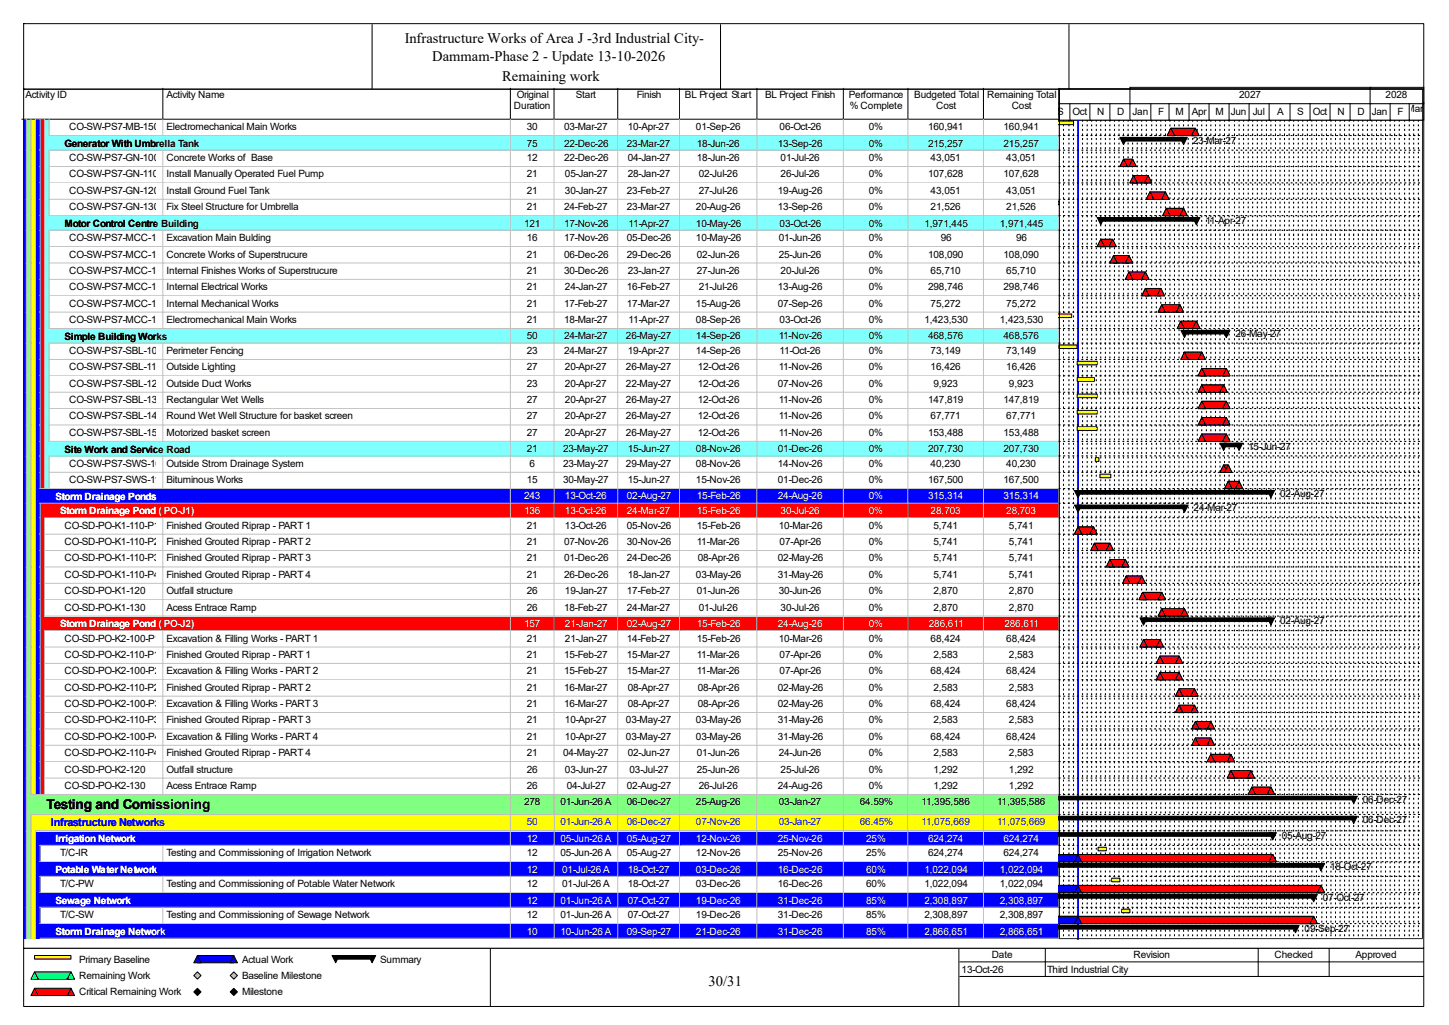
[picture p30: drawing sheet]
<svg xmlns="http://www.w3.org/2000/svg" width="420mm" height="297mm" viewBox="0 0 420 297" stroke-linecap="round" stroke-linejoin="round" font-family="sans-serif">
<defs><g id="words">
<g font-size="4.2">
<text x="117.3" y="12.4">Infrastructure Works of Area J -3rd Industrial City-</text>
<text x="125.3" y="17.7">Dammam-Phase 2 - Update 13-10-2026</text>
<text x="145.5" y="23.5">Remaining work</text>
<text x="205.4" y="285.6">30/31</text>
</g>
<text font-size="4" x="13.5" y="234.4">Testing and Comissioning</text>
<text font-size="3.2" fill="#00f" x="14.8" y="239.5">Infrastructure Networks</text>
<g font-size="2.9">
<text x="7.4" y="28.4">Activity ID</text>
<text x="48.3" y="28.4">Activity Name</text>
<text x="149.8" y="28.4">Original</text>
<text x="166.9" y="28.4">Start</text>
<text x="184.6" y="28.4">Finish</text>
<text x="198.5" y="28.4">BL Project Start</text>
<text x="221.8" y="28.4">BL Project Finish</text>
<text x="246" y="28.4">Performance</text>
<text x="265" y="28.4">Budgeted Total</text>
<text x="286.1" y="28.4">Remaining Total</text>
<text x="359.2" y="28.4">2027</text>
<text x="401.6" y="28.4">2028</text>
<text x="149" y="31.6">Duration</text>
<text x="246.3" y="31.6">% Complete</text>
<text x="271.4" y="31.6">Cost</text>
<text x="293.2" y="31.6">Cost</text>
<text x="306.4" y="33.2">S</text>
<text x="310.9" y="33.2">Oct</text>
<text x="318" y="33.2">N</text>
<text x="323.8" y="33.2">D</text>
<text x="328.3" y="33.2">Jan</text>
<text x="335.7" y="33.2">F</text>
<text x="340.7" y="33.2">M</text>
<text x="345.4" y="33.2">Apr</text>
<text x="352.3" y="33.2">M</text>
<text x="356.8" y="33.2">Jun</text>
<text x="363.1" y="33.2">Jul</text>
<text x="370.2" y="33.2">A</text>
<text x="376" y="33.2">S</text>
<text x="380.5" y="33.2">Oct</text>
<text x="387.6" y="33.2">N</text>
<text x="393.4" y="33.2">D</text>
<text x="397.6" y="33.2">Jan</text>
<text x="405" y="33.2">F</text>
<text x="407.7" y="32.4">Mar</text>
<text x="20" y="37.7">CO-SW-PS7-MB-150</text>
<text x="48.3" y="37.7">Electromechanical Main Works</text>
<text x="152.7" y="37.7">30</text>
<text x="163.5" y="37.7">03-Mar-27</text>
<text x="181.9" y="37.7">10-Apr-27</text>
<text x="201.7" y="37.7">01-Sep-26</text>
<text x="226" y="37.7">06-Oct-26</text>
<text x="251.8" y="37.7">0%</text>
<text x="269" y="37.7">160,941</text>
<text x="290.9" y="37.7">160,941</text>
<text x="345.7" y="41.7">23-Mar-27</text>
<text x="18.7" y="42.5">Generator With Umbrella Tank</text>
<text x="20" y="46.7">CO-SW-PS7-GN-100</text>
<text x="48.3" y="46.7">Concrete Works of Base</text>
<text x="152.7" y="42.5">75</text>
<text x="152.7" y="46.7">12</text>
<text x="163.5" y="42.5">22-Dec-26</text>
<text x="163.5" y="46.7">22-Dec-26</text>
<text x="181.7" y="42.5">23-Mar-27</text>
<text x="181.9" y="46.7">04-Jan-27</text>
<text x="202" y="42.5">18-Jun-26</text>
<text x="202" y="46.7">18-Jun-26</text>
<text x="225.5" y="42.5">13-Sep-26</text>
<text x="226.2" y="46.7">01-Jul-26</text>
<text x="251.8" y="42.5">0%</text>
<text x="251.8" y="46.7">0%</text>
<text x="269" y="42.5">215,257</text>
<text x="269.7" y="46.7">43,051</text>
<text x="290.9" y="42.5">215,257</text>
<text x="291.6" y="46.7">43,051</text>
<text x="20" y="51.4">CO-SW-PS7-GN-110</text>
<text x="48.3" y="51.4">Install Manually Operated Fuel Pump</text>
<text x="152.7" y="51.4">21</text>
<text x="163.7" y="51.4">05-Jan-27</text>
<text x="181.9" y="51.4">28-Jan-27</text>
<text x="202.5" y="51.4">02-Jul-26</text>
<text x="226.2" y="51.4">26-Jul-26</text>
<text x="251.8" y="51.4">0%</text>
<text x="269" y="51.4">107,628</text>
<text x="290.9" y="51.4">107,628</text>
<text x="20" y="56.1">CO-SW-PS7-GN-120</text>
<text x="48.3" y="56.1">Install Ground Fuel Tank</text>
<text x="152.7" y="56.1">21</text>
<text x="163.7" y="56.1">30-Jan-27</text>
<text x="181.7" y="56.1">23-Feb-27</text>
<text x="202.5" y="56.1">27-Jul-26</text>
<text x="225.5" y="56.1">19-Aug-26</text>
<text x="251.8" y="56.1">0%</text>
<text x="269.7" y="56.1">43,051</text>
<text x="291.6" y="56.1">43,051</text>
<text x="18.7" y="65.7">Motor Control Centre Building</text>
<text x="20" y="60.9">CO-SW-PS7-GN-130</text>
<text x="48.3" y="60.9">Fix Steel Structure for Umbrella</text>
<text x="151.9" y="65.7">121</text>
<text x="152.7" y="60.9">21</text>
<text x="163.5" y="60.9">24-Feb-27</text>
<text x="163.5" y="65.7">17-Nov-26</text>
<text x="181.7" y="60.9">23-Mar-27</text>
<text x="182.2" y="65.7">11-Apr-27</text>
<text x="201.7" y="60.9">20-Aug-26</text>
<text x="201.7" y="65.7">10-May-26</text>
<text x="225.5" y="60.9">13-Sep-26</text>
<text x="226" y="65.7">03-Oct-26</text>
<text x="251.8" y="60.9">0%</text>
<text x="251.8" y="65.7">0%</text>
<text x="267.9" y="65.7">1,971,445</text>
<text x="269.7" y="60.9">21,526</text>
<text x="289.8" y="65.7">1,971,445</text>
<text x="291.6" y="60.9">21,526</text>
<text x="349.4" y="64.9">11-Apr-27</text>
<text x="20" y="69.9">CO-SW-PS7-MCC-100Excavation Main Bulding</text>
<text x="152.7" y="69.9">16</text>
<text x="163.5" y="69.9">17-Nov-26</text>
<text x="181.7" y="69.9">05-Dec-26</text>
<text x="201.7" y="69.9">10-May-26</text>
<text x="225.7" y="69.9">01-Jun-26</text>
<text x="251.8" y="69.9">0%</text>
<text x="272.7" y="69.9">96</text>
<text x="294.6" y="69.9">96</text>
<text x="20" y="74.6">CO-SW-PS7-MCC-110</text>
<text x="48.3" y="74.6">Concrete Works of Superstrucure</text>
<text x="152.7" y="74.6">21</text>
<text x="163.5" y="74.6">06-Dec-26</text>
<text x="181.7" y="74.6">29-Dec-26</text>
<text x="202" y="74.6">02-Jun-26</text>
<text x="225.7" y="74.6">25-Jun-26</text>
<text x="251.8" y="74.6">0%</text>
<text x="269" y="74.6">108,090</text>
<text x="290.9" y="74.6">108,090</text>
<text x="20" y="79.4">CO-SW-PS7-MCC-120Internal Finishes Works of Superstrucure</text>
<text x="152.7" y="79.4">21</text>
<text x="163.5" y="79.4">30-Dec-26</text>
<text x="181.9" y="79.4">23-Jan-27</text>
<text x="202" y="79.4">27-Jun-26</text>
<text x="226.2" y="79.4">20-Jul-26</text>
<text x="251.8" y="79.4">0%</text>
<text x="269.7" y="79.4">65,710</text>
<text x="291.6" y="79.4">65,710</text>
<text x="20" y="84.1">CO-SW-PS7-MCC-130Internal Electrical Works</text>
<text x="20" y="88.9">CO-SW-PS7-MCC-140Internal Mechanical Works</text>
<text x="152.7" y="84.1">21</text>
<text x="152.7" y="88.9">21</text>
<text x="163.5" y="88.9">17-Feb-27</text>
<text x="163.7" y="84.1">24-Jan-27</text>
<text x="181.7" y="84.1">16-Feb-27</text>
<text x="181.7" y="88.9">17-Mar-27</text>
<text x="201.7" y="88.9">15-Aug-26</text>
<text x="202.5" y="84.1">21-Jul-26</text>
<text x="225.5" y="84.1">13-Aug-26</text>
<text x="225.5" y="88.9">07-Sep-26</text>
<text x="251.8" y="84.1">0%</text>
<text x="251.8" y="88.9">0%</text>
<text x="269" y="84.1">298,746</text>
<text x="269.7" y="88.9">75,272</text>
<text x="290.9" y="84.1">298,746</text>
<text x="291.6" y="88.9">75,272</text>
<text x="20" y="93.6">CO-SW-PS7-MCC-150Electromechanical Main Works</text>
<text x="152.7" y="93.6">21</text>
<text x="163.5" y="93.6">18-Mar-27</text>
<text x="182.2" y="93.6">11-Apr-27</text>
<text x="201.7" y="93.6">08-Sep-26</text>
<text x="226" y="93.6">03-Oct-26</text>
<text x="251.8" y="93.6">0%</text>
<text x="267.9" y="93.6">1,423,530</text>
<text x="289.8" y="93.6">1,423,530</text>
<text x="18.7" y="98.4">Simple Building Works</text>
<text x="152.7" y="98.3">50</text>
<text x="163.5" y="98.3">24-Mar-27</text>
<text x="181.4" y="98.3">26-May-27</text>
<text x="201.7" y="98.3">14-Sep-26</text>
<text x="225.7" y="98.3">11-Nov-26</text>
<text x="251.8" y="98.3">0%</text>
<text x="269" y="98.3">468,576</text>
<text x="290.9" y="98.3">468,576</text>
<text x="358.1" y="97.5">26-May-27</text>
<text x="20" y="102.6">CO-SW-PS7-SBL-100</text>
<text x="20" y="107.3">CO-SW-PS7-SBL-110</text>
<text x="48.3" y="102.6">Perimeter Fencing</text>
<text x="48.3" y="107.3">Outside Lighting</text>
<text x="152.7" y="102.6">23</text>
<text x="152.7" y="107.3">27</text>
<text x="163.5" y="102.6">24-Mar-27</text>
<text x="163.7" y="107.3">20-Apr-27</text>
<text x="181.4" y="107.3">26-May-27</text>
<text x="181.9" y="102.6">19-Apr-27</text>
<text x="201.7" y="102.6">14-Sep-26</text>
<text x="202.3" y="107.3">12-Oct-26</text>
<text x="225.7" y="107.3">11-Nov-26</text>
<text x="226" y="102.6">11-Oct-26</text>
<text x="251.8" y="102.6">0%</text>
<text x="251.8" y="107.3">0%</text>
<text x="269.7" y="102.6">73,149</text>
<text x="269.7" y="107.3">16,426</text>
<text x="291.6" y="102.6">73,149</text>
<text x="291.6" y="107.3">16,426</text>
<text x="20" y="112.1">CO-SW-PS7-SBL-120</text>
<text x="48.3" y="112.1">Outside Duct Works</text>
<text x="152.7" y="112.1">23</text>
<text x="163.7" y="112.1">20-Apr-27</text>
<text x="181.4" y="112.1">22-May-27</text>
<text x="202.3" y="112.1">12-Oct-26</text>
<text x="225.5" y="112.1">07-Nov-26</text>
<text x="251.8" y="112.1">0%</text>
<text x="270.6" y="112.1">9,923</text>
<text x="292.4" y="112.1">9,923</text>
<text x="20" y="116.8">CO-SW-PS7-SBL-130</text>
<text x="48.3" y="116.8">Rectangular Wet Wells</text>
<text x="152.7" y="116.8">27</text>
<text x="163.7" y="116.8">20-Apr-27</text>
<text x="181.4" y="116.8">26-May-27</text>
<text x="202.3" y="116.8">12-Oct-26</text>
<text x="225.7" y="116.8">11-Nov-26</text>
<text x="251.8" y="116.8">0%</text>
<text x="269" y="116.8">147,819</text>
<text x="290.9" y="116.8">147,819</text>
<text x="20" y="121.5">CO-SW-PS7-SBL-140</text>
<text x="48.3" y="121.5">Round Wet Well Structure for basket screen</text>
<text x="152.7" y="121.5">27</text>
<text x="163.7" y="121.5">20-Apr-27</text>
<text x="181.4" y="121.5">26-May-27</text>
<text x="202.3" y="121.5">12-Oct-26</text>
<text x="225.7" y="121.5">11-Nov-26</text>
<text x="251.8" y="121.5">0%</text>
<text x="269.7" y="121.5">67,771</text>
<text x="291.6" y="121.5">67,771</text>
<text x="18.7" y="131.1">Site Work and Service Road</text>
<text x="20" y="126.3">CO-SW-PS7-SBL-150</text>
<text x="48.3" y="126.3">Motorized basket screen</text>
<text x="152.7" y="126.3">27</text>
<text x="152.7" y="131.1">21</text>
<text x="163.2" y="131.1">23-May-27</text>
<text x="163.7" y="126.3">20-Apr-27</text>
<text x="181.4" y="126.3">26-May-27</text>
<text x="181.9" y="131.1">15-Jun-27</text>
<text x="201.7" y="131.1">08-Nov-26</text>
<text x="202.3" y="126.3">12-Oct-26</text>
<text x="225.5" y="131.1">01-Dec-26</text>
<text x="225.7" y="126.3">11-Nov-26</text>
<text x="251.8" y="126.3">0%</text>
<text x="251.8" y="131.1">0%</text>
<text x="269" y="126.3">153,488</text>
<text x="269" y="131.1">207,730</text>
<text x="290.9" y="126.3">153,488</text>
<text x="290.9" y="131.1">207,730</text>
<text x="361.8" y="130.3">15-Jun-27</text>
<text x="20" y="135.3">CO-SW-PS7-SWS-100</text>
<text x="48.3" y="135.3">Outside Strom Drainage System</text>
<text x="153.5" y="135.3">6</text>
<text x="163.2" y="135.3">23-May-27</text>
<text x="181.4" y="135.3">29-May-27</text>
<text x="201.7" y="135.3">08-Nov-26</text>
<text x="225.5" y="135.3">14-Nov-26</text>
<text x="251.8" y="135.3">0%</text>
<text x="269.7" y="135.3">40,230</text>
<text x="291.6" y="135.3">40,230</text>
<text x="20" y="140">CO-SW-PS7-SWS-110</text>
<text x="48.3" y="140">Bituminous Works</text>
<text x="152.7" y="140">15</text>
<text x="163.2" y="140">30-May-27</text>
<text x="181.9" y="140">15-Jun-27</text>
<text x="201.7" y="140">15-Nov-26</text>
<text x="225.5" y="140">01-Dec-26</text>
<text x="251.8" y="140">0%</text>
<text x="269" y="140">167,500</text>
<text x="290.9" y="140">167,500</text>
<text x="371" y="144">02-Aug-27</text>
<text x="345.9" y="148.2">24-Mar-27</text>
<text x="18.7" y="153.2">CO-SD-PO-K1-110-P1</text>
<text x="48.3" y="153.2">Finished Grouted Riprap - PART 1</text>
<text x="152.7" y="153.2">21</text>
<text x="163.7" y="153.2">13-Oct-26</text>
<text x="181.7" y="153.2">05-Nov-26</text>
<text x="202" y="153.2">15-Feb-26</text>
<text x="225.7" y="153.2">10-Mar-26</text>
<text x="251.8" y="153.2">0%</text>
<text x="270.6" y="153.2">5,741</text>
<text x="292.4" y="153.2">5,741</text>
<text x="18.7" y="157.9">CO-SD-PO-K1-110-P2</text>
<text x="48.3" y="157.9">Finished Grouted Riprap - PART 2</text>
<text x="152.7" y="157.9">21</text>
<text x="163.5" y="157.9">07-Nov-26</text>
<text x="181.7" y="157.9">30-Nov-26</text>
<text x="202" y="157.9">11-Mar-26</text>
<text x="226" y="157.9">07-Apr-26</text>
<text x="251.8" y="157.9">0%</text>
<text x="270.6" y="157.9">5,741</text>
<text x="292.4" y="157.9">5,741</text>
<text x="18.7" y="162.7">CO-SD-PO-K1-110-P3</text>
<text x="18.7" y="167.4">CO-SD-PO-K1-110-P4</text>
<text x="48.3" y="162.7">Finished Grouted Riprap - PART 3</text>
<text x="48.3" y="167.4">Finished Grouted Riprap - PART 4</text>
<text x="152.7" y="162.7">21</text>
<text x="152.7" y="167.4">21</text>
<text x="163.5" y="162.7">01-Dec-26</text>
<text x="163.5" y="167.4">26-Dec-26</text>
<text x="181.7" y="162.7">24-Dec-26</text>
<text x="181.9" y="167.4">18-Jan-27</text>
<text x="201.7" y="167.4">03-May-26</text>
<text x="202.3" y="162.7">08-Apr-26</text>
<text x="225.5" y="162.7">02-May-26</text>
<text x="225.5" y="167.4">31-May-26</text>
<text x="251.8" y="162.7">0%</text>
<text x="251.8" y="167.4">0%</text>
<text x="270.6" y="162.7">5,741</text>
<text x="270.6" y="167.4">5,741</text>
<text x="292.4" y="162.7">5,741</text>
<text x="292.4" y="167.4">5,741</text>
<text x="18.7" y="172.2">CO-SD-PO-K1-120</text>
<text x="48.3" y="172.2">Outfall structure</text>
<text x="152.7" y="172.2">26</text>
<text x="163.7" y="172.2">19-Jan-27</text>
<text x="181.7" y="172.2">17-Feb-27</text>
<text x="202" y="172.2">01-Jun-26</text>
<text x="225.7" y="172.2">30-Jun-26</text>
<text x="251.8" y="172.2">0%</text>
<text x="270.6" y="172.2">2,870</text>
<text x="292.4" y="172.2">2,870</text>
<text x="18.7" y="176.9">CO-SD-PO-K1-130</text>
<text x="48.3" y="176.9">Acess Entrace Ramp</text>
<text x="152.7" y="176.9">26</text>
<text x="163.5" y="176.9">18-Feb-27</text>
<text x="181.7" y="176.9">24-Mar-27</text>
<text x="202.5" y="176.9">01-Jul-26</text>
<text x="226.2" y="176.9">30-Jul-26</text>
<text x="251.8" y="176.9">0%</text>
<text x="270.6" y="176.9">2,870</text>
<text x="292.4" y="176.9">2,870</text>
<text x="18.7" y="185.9">CO-SD-PO-K2-100-P1</text>
<text x="48.3" y="185.9">Excavation &amp; Filling Works - PART 1</text>
<text x="152.7" y="185.9">21</text>
<text x="163.7" y="185.9">21-Jan-27</text>
<text x="181.7" y="185.9">14-Feb-27</text>
<text x="202" y="185.9">15-Feb-26</text>
<text x="225.7" y="185.9">10-Mar-26</text>
<text x="251.8" y="185.9">0%</text>
<text x="269.7" y="185.9">68,424</text>
<text x="291.6" y="185.9">68,424</text>
<text x="371" y="180.9">02-Aug-27</text>
<text x="18.7" y="190.6">CO-SD-PO-K2-110-P1</text>
<text x="48.3" y="190.6">Finished Grouted Riprap - PART 1</text>
<text x="152.7" y="190.6">21</text>
<text x="163.5" y="190.6">15-Feb-27</text>
<text x="181.7" y="190.6">15-Mar-27</text>
<text x="202" y="190.6">11-Mar-26</text>
<text x="226" y="190.6">07-Apr-26</text>
<text x="251.8" y="190.6">0%</text>
<text x="270.6" y="190.6">2,583</text>
<text x="292.4" y="190.6">2,583</text>
<text x="18.7" y="195.4">CO-SD-PO-K2-100-P2</text>
<text x="48.3" y="195.4">Excavation &amp; Filling Works - PART 2</text>
<text x="152.7" y="195.4">21</text>
<text x="163.5" y="195.4">15-Feb-27</text>
<text x="181.7" y="195.4">15-Mar-27</text>
<text x="202" y="195.4">11-Mar-26</text>
<text x="226" y="195.4">07-Apr-26</text>
<text x="251.8" y="195.4">0%</text>
<text x="269.7" y="195.4">68,424</text>
<text x="291.6" y="195.4">68,424</text>
<text x="18.7" y="200.1">CO-SD-PO-K2-110-P2</text>
<text x="48.3" y="200.1">Finished Grouted Riprap - PART 2</text>
<text x="152.7" y="200.1">21</text>
<text x="163.5" y="200.1">16-Mar-27</text>
<text x="181.9" y="200.1">08-Apr-27</text>
<text x="202.3" y="200.1">08-Apr-26</text>
<text x="225.5" y="200.1">02-May-26</text>
<text x="251.8" y="200.1">0%</text>
<text x="270.6" y="200.1">2,583</text>
<text x="292.4" y="200.1">2,583</text>
<text x="18.7" y="204.9">CO-SD-PO-K2-100-P3</text>
<text x="18.7" y="209.6">CO-SD-PO-K2-110-P3</text>
<text x="48.3" y="204.9">Excavation &amp; Filling Works - PART 3</text>
<text x="48.3" y="209.6">Finished Grouted Riprap - PART 3</text>
<text x="152.7" y="204.9">21</text>
<text x="152.7" y="209.6">21</text>
<text x="163.5" y="204.9">16-Mar-27</text>
<text x="163.7" y="209.6">10-Apr-27</text>
<text x="181.4" y="209.6">03-May-27</text>
<text x="181.9" y="204.9">08-Apr-27</text>
<text x="201.7" y="209.6">03-May-26</text>
<text x="202.3" y="204.9">08-Apr-26</text>
<text x="225.5" y="204.9">02-May-26</text>
<text x="225.5" y="209.6">31-May-26</text>
<text x="251.8" y="204.9">0%</text>
<text x="251.8" y="209.6">0%</text>
<text x="269.7" y="204.9">68,424</text>
<text x="270.6" y="209.6">2,583</text>
<text x="291.6" y="204.9">68,424</text>
<text x="292.4" y="209.6">2,583</text>
<text x="18.7" y="214.4">CO-SD-PO-K2-100-P4</text>
<text x="48.3" y="214.4">Excavation &amp; Filling Works - PART 4</text>
<text x="152.7" y="214.4">21</text>
<text x="163.7" y="214.4">10-Apr-27</text>
<text x="181.4" y="214.4">03-May-27</text>
<text x="201.7" y="214.4">03-May-26</text>
<text x="225.5" y="214.4">31-May-26</text>
<text x="251.8" y="214.4">0%</text>
<text x="269.7" y="214.4">68,424</text>
<text x="291.6" y="214.4">68,424</text>
<text x="18.7" y="219.1">CO-SD-PO-K2-110-P4</text>
<text x="48.3" y="219.1">Finished Grouted Riprap - PART 4</text>
<text x="152.7" y="219.1">21</text>
<text x="163.2" y="219.1">04-May-27</text>
<text x="181.9" y="219.1">02-Jun-27</text>
<text x="202" y="219.1">01-Jun-26</text>
<text x="225.7" y="219.1">24-Jun-26</text>
<text x="251.8" y="219.1">0%</text>
<text x="270.6" y="219.1">2,583</text>
<text x="292.4" y="219.1">2,583</text>
<text x="18.7" y="223.9">CO-SD-PO-K2-120</text>
<text x="48.3" y="223.9">Outfall structure</text>
<text x="152.7" y="223.9">26</text>
<text x="163.7" y="223.9">03-Jun-27</text>
<text x="182.5" y="223.9">03-Jul-27</text>
<text x="202" y="223.9">25-Jun-26</text>
<text x="226.2" y="223.9">25-Jul-26</text>
<text x="251.8" y="223.9">0%</text>
<text x="270.6" y="223.9">1,292</text>
<text x="292.4" y="223.9">1,292</text>
<text x="18.7" y="228.6">CO-SD-PO-K2-130</text>
<text x="48.3" y="228.6">Acess Entrace Ramp</text>
<text x="151.9" y="233.3">278</text>
<text x="152.7" y="228.6">26</text>
<text x="162.4" y="233.3">01-Jun-26 A</text>
<text x="164.3" y="228.6">04-Jul-27</text>
<text x="181.7" y="228.6">02-Aug-27</text>
<text x="181.7" y="233.3">06-Dec-27</text>
<text x="201.7" y="233.3">25-Aug-26</text>
<text x="202.5" y="228.6">26-Jul-26</text>
<text x="225.5" y="228.6">24-Aug-26</text>
<text x="225.7" y="233.3">03-Jan-27</text>
<text x="249.2" y="233.3">64.59%</text>
<text x="251.8" y="228.6">0%</text>
<text x="267.1" y="233.3">11,395,586</text>
<text x="270.6" y="228.6">1,292</text>
<text x="289" y="233.3">11,395,586</text>
<text x="292.4" y="228.6">1,292</text>
<text x="395" y="232.6">06-Dec-27</text>
<text x="395" y="238.4">06-Dec-27</text>
<text x="371.6" y="243.1">05-Aug-27</text>
<text x="17.4" y="248.1">T/C-IR</text>
<text x="48.3" y="248.1">Testing and Commissioning of Irrigation Network</text>
<text x="152.7" y="248.1">12</text>
<text x="162.4" y="248.1">05-Jun-26 A</text>
<text x="181.7" y="248.1">05-Aug-27</text>
<text x="201.7" y="248.1">12-Nov-26</text>
<text x="225.5" y="248.1">25-Nov-26</text>
<text x="251" y="248.1">25%</text>
<text x="269" y="248.1">624,274</text>
<text x="290.9" y="248.1">624,274</text>
<text x="17.4" y="257.1">T/C-PW</text>
<text x="48.3" y="257.1">Testing and Commissioning of Potable Water Network</text>
<text x="152.7" y="257.1">12</text>
<text x="162.9" y="257.1">01-Jul-26 A</text>
<text x="181.9" y="257.1">18-Oct-27</text>
<text x="201.7" y="257.1">03-Dec-26</text>
<text x="225.5" y="257.1">16-Dec-26</text>
<text x="251" y="257.1">60%</text>
<text x="267.9" y="257.1">1,022,094</text>
<text x="289.8" y="257.1">1,022,094</text>
<text x="385.5" y="252.1">18-Oct-27</text>
<text x="383.4" y="261">07-Oct-27</text>
<text x="17.4" y="266.1">T/C-SW</text>
<text x="48.3" y="266.1">Testing and Commissioning of Sewage Network</text>
<text x="152.7" y="266.1">12</text>
<text x="162.4" y="266.1">01-Jun-26 A</text>
<text x="181.9" y="266.1">07-Oct-27</text>
<text x="201.7" y="266.1">19-Dec-26</text>
<text x="225.5" y="266.1">31-Dec-26</text>
<text x="251" y="266.1">85%</text>
<text x="267.9" y="266.1">2,308,897</text>
<text x="289.8" y="266.1">2,308,897</text>
<text x="378.1" y="270">09-Sep-27</text>
<text x="22.9" y="279">Primary Baseline</text>
<text x="70.1" y="279">Actual Work</text>
<text x="110.2" y="279">Summary</text>
<text x="278.7" y="281.9">13-Oct-26</text>
<text x="287.4" y="277.7">Date</text>
<text x="303.5" y="281.9">Third Industrial City</text>
<text x="328.5" y="277.7">Revision</text>
<text x="369.4" y="277.7">Checked</text>
<text x="392.9" y="277.7">Approved</text>
<text x="22.9" y="283.7">Remaining Work</text>
<text x="70.1" y="283.7">Baseline Milestone</text>
<text x="22.9" y="288.5">Critical Remaining Work</text>
<text x="70.1" y="288.5">Milestone</text>
</g>
<g font-size="2.9" fill="#fff">
<text x="16.1" y="144.8">Storm Drainage Ponds</text>
<text x="17.4" y="149.1">Storm Drainage Pond ( PO-J1)</text>
<text x="151.9" y="144.7">243</text>
<text x="151.9" y="149">136</text>
<text x="163.7" y="144.7">13-Oct-26</text>
<text x="163.7" y="149">13-Oct-26</text>
<text x="181.7" y="144.7">02-Aug-27</text>
<text x="181.7" y="149">24-Mar-27</text>
<text x="202" y="144.7">15-Feb-26</text>
<text x="202" y="149">15-Feb-26</text>
<text x="225.5" y="144.7">24-Aug-26</text>
<text x="226.2" y="149">30-Jul-26</text>
<text x="251.8" y="144.7">0%</text>
<text x="251.8" y="149">0%</text>
<text x="269" y="144.7">315,314</text>
<text x="269.7" y="149">28,703</text>
<text x="290.9" y="144.7">315,314</text>
<text x="291.6" y="149">28,703</text>
<text x="17.4" y="181.7">Storm Drainage Pond ( PO-J2)</text>
<text x="151.9" y="181.7">157</text>
<text x="163.7" y="181.7">21-Jan-27</text>
<text x="181.7" y="181.7">02-Aug-27</text>
<text x="202" y="181.7">15-Feb-26</text>
<text x="225.5" y="181.7">24-Aug-26</text>
<text x="251.8" y="181.7">0%</text>
<text x="269.2" y="181.7">286,611</text>
<text x="291.1" y="181.7">286,611</text>
<text x="16.1" y="244">Irrigation Network</text>
<text x="152.7" y="243.9">12</text>
<text x="162.4" y="243.9">05-Jun-26 A</text>
<text x="181.7" y="243.9">05-Aug-27</text>
<text x="201.7" y="243.9">12-Nov-26</text>
<text x="225.5" y="243.9">25-Nov-26</text>
<text x="251" y="243.9">25%</text>
<text x="269" y="243.9">624,274</text>
<text x="290.9" y="243.9">624,274</text>
<text x="16.1" y="252.9">Potable Water Network</text>
<text x="152.7" y="252.9">12</text>
<text x="162.9" y="252.9">01-Jul-26 A</text>
<text x="181.9" y="252.9">18-Oct-27</text>
<text x="201.7" y="252.9">03-Dec-26</text>
<text x="225.5" y="252.9">16-Dec-26</text>
<text x="251" y="252.9">60%</text>
<text x="267.9" y="252.9">1,022,094</text>
<text x="289.8" y="252.9">1,022,094</text>
<text x="16.1" y="261.9">Sewage Network</text>
<text x="152.7" y="261.8">12</text>
<text x="162.4" y="261.8">01-Jun-26 A</text>
<text x="181.9" y="261.8">07-Oct-27</text>
<text x="201.7" y="261.8">19-Dec-26</text>
<text x="225.5" y="261.8">31-Dec-26</text>
<text x="251" y="261.8">85%</text>
<text x="267.9" y="261.8">2,308,897</text>
<text x="289.8" y="261.8">2,308,897</text>
<text x="16.1" y="270.9">Storm Drainage Network</text>
<text x="152.7" y="270.8">10</text>
<text x="162.4" y="270.8">10-Jun-26 A</text>
<text x="181.7" y="270.8">09-Sep-27</text>
<text x="201.7" y="270.8">21-Dec-26</text>
<text x="225.5" y="270.8">31-Dec-26</text>
<text x="251" y="270.8">85%</text>
<text x="267.9" y="270.8">2,866,651</text>
<text x="289.8" y="270.8">2,866,651</text>
</g>
<g font-size="2.9" fill="#00f">
<text x="152.7" y="239.1">50</text>
<text x="162.4" y="239.1">01-Jun-26 A</text>
<text x="181.7" y="239.1">06-Dec-27</text>
<text x="201.7" y="239.1">07-Nov-26</text>
<text x="225.7" y="239.1">03-Jan-27</text>
<text x="249.2" y="239.1">66.45%</text>
<text x="267.1" y="239.1">11,075,669</text>
<text x="289" y="239.1">11,075,669</text>
</g>
</g></defs>
<path d="M47.2 25.6v8.9h-40.9" fill="none" stroke="#000" stroke-width=".29"/>
<path d="M47.5 25.6h100.7v9.2h-100.7z" fill="#fff"/>
<path d="M147.9 25.6v8.9h-100.7" fill="none" stroke="#000" stroke-width=".29"/>
<path d="M148.2 25.6h12.7v9.2h-12.7z" fill="#fff"/>
<path d="M160.6 25.6v8.9h-12.7" fill="none" stroke="#000" stroke-width=".29"/>
<path d="M160.9 25.6h18.4v9.2h-18.4z" fill="#fff"/>
<path d="M179 25.6v8.9h-18.4" fill="none" stroke="#000" stroke-width=".29"/>
<path d="M179.3 25.6h17.9v9.2h-17.9z" fill="#fff"/>
<path d="M197 25.6v8.9h-18" fill="none" stroke="#000" stroke-width=".29"/>
<path d="M197.2 25.6h22.5v9.2h-22.5z" fill="#fff"/>
<path d="M219.4 25.6v8.9h-22.4" fill="none" stroke="#000" stroke-width=".29"/>
<path d="M219.7 25.6h25v9.2h-25z" fill="#fff"/>
<path d="M244.4 25.6v8.9h-25" fill="none" stroke="#000" stroke-width=".29"/>
<path d="M244.7 25.6h18.7v9.2h-18.7z" fill="#fff"/>
<path d="M263.2 25.6v8.9h-18.8" fill="none" stroke="#000" stroke-width=".29"/>
<path d="M263.4 25.6h21.9v9.2h-21.9z" fill="#fff"/>
<path d="M285 25.6v8.9h-21.8" fill="none" stroke="#000" stroke-width=".29"/>
<path d="M285.3 25.6h21.9v9.2h-21.9z" fill="#fff"/>
<path d="M306.9 25.6v8.9h-21.9" fill="none" stroke="#000" stroke-width=".29"/>
<path d="M6.6 34.8h1.3v4.7h-1.3z" fill="#00f"/>
<path d="M7.6 34.5v5.1" fill="none" stroke="#c0c0c0" stroke-width=".29"/>
<path d="M7.9 34.8h1.3v4.7h-1.3z" fill="#80ff80"/>
<path d="M9 34.5v5.1" fill="none" stroke="#c0c0c0" stroke-width=".29"/>
<path d="M9.2 34.8h1.3v4.7h-1.3z" fill="#ff0"/>
<path d="M10.3 34.5v5.1" fill="none" stroke="#c0c0c0" stroke-width=".29"/>
<path d="M10.5 34.8h1.4v4.7h-1.4z" fill="#00f"/>
<path d="M11.6 34.5v5.1" fill="none" stroke="#c0c0c0" stroke-width=".29"/>
<path d="M11.9 34.8h1.3v4.7h-1.3z" fill="#f00"/>
<path d="M12.9 34.5v5.1" fill="none" stroke="#c0c0c0" stroke-width=".29"/>
<path d="M13.2 34.8h1.3v4.7h-1.3z" fill="#80ffff"/>
<path d="M14.2 34.5v5.1" fill="none" stroke="#c0c0c0" stroke-width=".29"/>
<path d="M14.5 34.8h33v4.7h-33z" fill="#fff"/>
<path d="M14.2 39.3h33.3M47.2 34.5v5.1" fill="none" stroke="#c0c0c0" stroke-width=".29"/>
<path d="M47.5 34.8h100.7v4.7h-100.7z" fill="#fff"/>
<path d="M147.9 34.5v4.8h-100.4" fill="none" stroke="#c0c0c0" stroke-width=".29"/>
<path d="M148.2 34.8h12.7v4.7h-12.7z" fill="#fff"/>
<path d="M160.6 34.5v4.8h-12.4" fill="none" stroke="#c0c0c0" stroke-width=".29"/>
<path d="M160.9 34.8h18.4v4.7h-18.4z" fill="#fff"/>
<path d="M179 34.5v4.8h-18.1" fill="none" stroke="#c0c0c0" stroke-width=".29"/>
<path d="M179.3 34.8h17.9v4.7h-17.9z" fill="#fff"/>
<path d="M197 34.5v4.8h-17.7" fill="none" stroke="#c0c0c0" stroke-width=".29"/>
<path d="M197.2 34.8h22.5v4.7h-22.5z" fill="#fff"/>
<path d="M219.4 34.5v4.8h-22.2" fill="none" stroke="#c0c0c0" stroke-width=".29"/>
<path d="M219.7 34.8h25v4.7h-25z" fill="#fff"/>
<path d="M244.4 34.5v4.8h-24.7" fill="none" stroke="#c0c0c0" stroke-width=".29"/>
<path d="M244.7 34.8h18.7v4.7h-18.7z" fill="#fff"/>
<path d="M263.2 34.5v4.8h-18.5" fill="none" stroke="#c0c0c0" stroke-width=".29"/>
<path d="M263.4 34.8h21.9v4.7h-21.9z" fill="#fff"/>
<path d="M285 34.5v4.8h-21.6" fill="none" stroke="#c0c0c0" stroke-width=".29"/>
<path d="M285.3 34.8h21.9v4.7h-21.9z" fill="#fff"/>
<path d="M306.9 34.5v4.8h-21.6" fill="none" stroke="#c0c0c0" stroke-width=".29"/>
<path d="M6.6 39.5h1.3v4.3h-1.3z" fill="#00f"/>
<path d="M7.6 39.3v4.5" fill="none" stroke="#c0c0c0" stroke-width=".29"/>
<path d="M7.9 39.5h1.3v4.3h-1.3z" fill="#80ff80"/>
<path d="M9 39.3v4.5" fill="none" stroke="#c0c0c0" stroke-width=".29"/>
<path d="M9.2 39.5h1.3v4.3h-1.3z" fill="#ff0"/>
<path d="M10.3 39.3v4.5" fill="none" stroke="#c0c0c0" stroke-width=".29"/>
<path d="M10.5 39.5h1.4v4.3h-1.4z" fill="#00f"/>
<path d="M11.6 39.3v4.5" fill="none" stroke="#c0c0c0" stroke-width=".29"/>
<path d="M11.9 39.5h1.3v4.3h-1.3z" fill="#f00"/>
<path d="M12.9 39.3v4.5" fill="none" stroke="#c0c0c0" stroke-width=".29"/>
<path d="M13.2 39.5h34.3v4.3h-34.3z" fill="#80ffff"/>
<path d="M14.2 43.5h33.3" fill="none" stroke="#c0c0c0" stroke-width=".29"/>
<path d="M47.5 39.5h100.7v4.3h-100.7z" fill="#80ffff"/>
<path d="M147.9 39.3v4.2h-100.4" fill="none" stroke="#c0c0c0" stroke-width=".29"/>
<path d="M148.2 39.5h12.7v4.3h-12.7z" fill="#80ffff"/>
<path d="M160.6 39.3v4.2h-12.4" fill="none" stroke="#c0c0c0" stroke-width=".29"/>
<path d="M160.9 39.5h18.4v4.3h-18.4z" fill="#80ffff"/>
<path d="M179 39.3v4.2h-18.1" fill="none" stroke="#c0c0c0" stroke-width=".29"/>
<path d="M179.3 39.5h17.9v4.3h-17.9z" fill="#80ffff"/>
<path d="M197 39.3v4.2h-17.7" fill="none" stroke="#c0c0c0" stroke-width=".29"/>
<path d="M197.2 39.5h22.5v4.3h-22.5z" fill="#80ffff"/>
<path d="M219.4 39.3v4.2h-22.2" fill="none" stroke="#c0c0c0" stroke-width=".29"/>
<path d="M219.7 39.5h25v4.3h-25z" fill="#80ffff"/>
<path d="M244.4 39.3v4.2h-24.7" fill="none" stroke="#c0c0c0" stroke-width=".29"/>
<path d="M244.7 39.5h18.7v4.3h-18.7z" fill="#80ffff"/>
<path d="M263.2 39.3v4.2h-18.5" fill="none" stroke="#c0c0c0" stroke-width=".29"/>
<path d="M263.4 39.5h21.9v4.3h-21.9z" fill="#80ffff"/>
<path d="M285 39.3v4.2h-21.6" fill="none" stroke="#c0c0c0" stroke-width=".29"/>
<path d="M285.3 39.5h21.9v4.3h-21.9z" fill="#80ffff"/>
<path d="M306.9 39.3v4.2h-21.6" fill="none" stroke="#c0c0c0" stroke-width=".29"/>
<path d="M6.6 43.8h1.3v4.7h-1.3z" fill="#00f"/>
<path d="M7.6 43.5v5" fill="none" stroke="#c0c0c0" stroke-width=".29"/>
<path d="M7.9 43.8h1.3v4.7h-1.3z" fill="#80ff80"/>
<path d="M9 43.5v5" fill="none" stroke="#c0c0c0" stroke-width=".29"/>
<path d="M9.2 43.8h1.3v4.7h-1.3z" fill="#ff0"/>
<path d="M10.3 43.5v5" fill="none" stroke="#c0c0c0" stroke-width=".29"/>
<path d="M10.5 43.8h1.4v4.7h-1.4z" fill="#00f"/>
<path d="M11.6 43.5v5" fill="none" stroke="#c0c0c0" stroke-width=".29"/>
<path d="M11.9 43.8h1.3v4.7h-1.3z" fill="#f00"/>
<path d="M12.9 43.5v5" fill="none" stroke="#c0c0c0" stroke-width=".29"/>
<path d="M13.2 43.8h1.3v4.7h-1.3z" fill="#80ffff"/>
<path d="M14.2 43.5v5" fill="none" stroke="#c0c0c0" stroke-width=".29"/>
<path d="M14.5 43.8h33v4.7h-33z" fill="#fff"/>
<path d="M14.2 48.3h33.3M47.2 43.5v5" fill="none" stroke="#c0c0c0" stroke-width=".29"/>
<path d="M47.5 43.8h100.7v4.7h-100.7z" fill="#fff"/>
<path d="M147.9 43.5v4.8h-100.4" fill="none" stroke="#c0c0c0" stroke-width=".29"/>
<path d="M148.2 43.8h12.7v4.7h-12.7z" fill="#fff"/>
<path d="M160.6 43.5v4.8h-12.4" fill="none" stroke="#c0c0c0" stroke-width=".29"/>
<path d="M160.9 43.8h18.4v4.7h-18.4z" fill="#fff"/>
<path d="M179 43.5v4.8h-18.1" fill="none" stroke="#c0c0c0" stroke-width=".29"/>
<path d="M179.3 43.8h17.9v4.7h-17.9z" fill="#fff"/>
<path d="M197 43.5v4.8h-17.7" fill="none" stroke="#c0c0c0" stroke-width=".29"/>
<path d="M197.2 43.8h22.5v4.7h-22.5z" fill="#fff"/>
<path d="M219.4 43.5v4.8h-22.2" fill="none" stroke="#c0c0c0" stroke-width=".29"/>
<path d="M219.7 43.8h25v4.7h-25z" fill="#fff"/>
<path d="M244.4 43.5v4.8h-24.7" fill="none" stroke="#c0c0c0" stroke-width=".29"/>
<path d="M244.7 43.8h18.7v4.7h-18.7z" fill="#fff"/>
<path d="M263.2 43.5v4.8h-18.5" fill="none" stroke="#c0c0c0" stroke-width=".29"/>
<path d="M263.4 43.8h21.9v4.7h-21.9z" fill="#fff"/>
<path d="M285 43.5v4.8h-21.6" fill="none" stroke="#c0c0c0" stroke-width=".29"/>
<path d="M285.3 43.8h21.9v4.7h-21.9z" fill="#fff"/>
<path d="M306.9 43.5v4.8h-21.6" fill="none" stroke="#c0c0c0" stroke-width=".29"/>
<path d="M6.6 48.5h1.3v4.8h-1.3z" fill="#00f"/>
<path d="M7.6 48.3v5" fill="none" stroke="#c0c0c0" stroke-width=".29"/>
<path d="M7.9 48.5h1.3v4.8h-1.3z" fill="#80ff80"/>
<path d="M9 48.3v5" fill="none" stroke="#c0c0c0" stroke-width=".29"/>
<path d="M9.2 48.5h1.3v4.8h-1.3z" fill="#ff0"/>
<path d="M10.3 48.3v5" fill="none" stroke="#c0c0c0" stroke-width=".29"/>
<path d="M10.5 48.5h1.4v4.8h-1.4z" fill="#00f"/>
<path d="M11.6 48.3v5" fill="none" stroke="#c0c0c0" stroke-width=".29"/>
<path d="M11.9 48.5h1.3v4.8h-1.3z" fill="#f00"/>
<path d="M12.9 48.3v5" fill="none" stroke="#c0c0c0" stroke-width=".29"/>
<path d="M13.2 48.5h1.3v4.8h-1.3z" fill="#80ffff"/>
<path d="M14.2 48.3v5" fill="none" stroke="#c0c0c0" stroke-width=".29"/>
<path d="M14.5 48.5h33v4.8h-33z" fill="#fff"/>
<path d="M14.2 53h33.3M47.2 48.3v5" fill="none" stroke="#c0c0c0" stroke-width=".29"/>
<path d="M47.5 48.5h100.7v4.8h-100.7z" fill="#fff"/>
<path d="M147.9 48.3v4.7h-100.4" fill="none" stroke="#c0c0c0" stroke-width=".29"/>
<path d="M148.2 48.5h12.7v4.8h-12.7z" fill="#fff"/>
<path d="M160.6 48.3v4.7h-12.4" fill="none" stroke="#c0c0c0" stroke-width=".29"/>
<path d="M160.9 48.5h18.4v4.8h-18.4z" fill="#fff"/>
<path d="M179 48.3v4.7h-18.1" fill="none" stroke="#c0c0c0" stroke-width=".29"/>
<path d="M179.3 48.5h17.9v4.8h-17.9z" fill="#fff"/>
<path d="M197 48.3v4.7h-17.7" fill="none" stroke="#c0c0c0" stroke-width=".29"/>
<path d="M197.2 48.5h22.5v4.8h-22.5z" fill="#fff"/>
<path d="M219.4 48.3v4.7h-22.2" fill="none" stroke="#c0c0c0" stroke-width=".29"/>
<path d="M219.7 48.5h25v4.8h-25z" fill="#fff"/>
<path d="M244.4 48.3v4.7h-24.7" fill="none" stroke="#c0c0c0" stroke-width=".29"/>
<path d="M244.7 48.5h18.7v4.8h-18.7z" fill="#fff"/>
<path d="M263.2 48.3v4.7h-18.5" fill="none" stroke="#c0c0c0" stroke-width=".29"/>
<path d="M263.4 48.5h21.9v4.8h-21.9z" fill="#fff"/>
<path d="M285 48.3v4.7h-21.6" fill="none" stroke="#c0c0c0" stroke-width=".29"/>
<path d="M285.3 48.5h21.9v4.8h-21.9z" fill="#fff"/>
<path d="M306.9 48.3v4.7h-21.6" fill="none" stroke="#c0c0c0" stroke-width=".29"/>
<path d="M6.6 53.3h1.3v4.7h-1.3z" fill="#00f"/>
<path d="M7.6 53v5" fill="none" stroke="#c0c0c0" stroke-width=".29"/>
<path d="M7.9 53.3h1.3v4.7h-1.3z" fill="#80ff80"/>
<path d="M9 53v5" fill="none" stroke="#c0c0c0" stroke-width=".29"/>
<path d="M9.2 53.3h1.3v4.7h-1.3z" fill="#ff0"/>
<path d="M10.3 53v5" fill="none" stroke="#c0c0c0" stroke-width=".29"/>
<path d="M10.5 53.3h1.4v4.7h-1.4z" fill="#00f"/>
<path d="M11.6 53v5" fill="none" stroke="#c0c0c0" stroke-width=".29"/>
<path d="M11.9 53.3h1.3v4.7h-1.3z" fill="#f00"/>
<path d="M12.9 53v5" fill="none" stroke="#c0c0c0" stroke-width=".29"/>
<path d="M13.2 53.3h1.3v4.7h-1.3z" fill="#80ffff"/>
<path d="M14.2 53v5" fill="none" stroke="#c0c0c0" stroke-width=".29"/>
<path d="M14.5 53.3h33v4.7h-33z" fill="#fff"/>
<path d="M14.2 57.7h33.3M47.2 53v5" fill="none" stroke="#c0c0c0" stroke-width=".29"/>
<path d="M47.5 53.3h100.7v4.7h-100.7z" fill="#fff"/>
<path d="M147.9 53v4.7h-100.4" fill="none" stroke="#c0c0c0" stroke-width=".29"/>
<path d="M148.2 53.3h12.7v4.7h-12.7z" fill="#fff"/>
<path d="M160.6 53v4.7h-12.4" fill="none" stroke="#c0c0c0" stroke-width=".29"/>
<path d="M160.9 53.3h18.4v4.7h-18.4z" fill="#fff"/>
<path d="M179 53v4.7h-18.1" fill="none" stroke="#c0c0c0" stroke-width=".29"/>
<path d="M179.3 53.3h17.9v4.7h-17.9z" fill="#fff"/>
<path d="M197 53v4.7h-17.7" fill="none" stroke="#c0c0c0" stroke-width=".29"/>
<path d="M197.2 53.3h22.5v4.7h-22.5z" fill="#fff"/>
<path d="M219.4 53v4.7h-22.2" fill="none" stroke="#c0c0c0" stroke-width=".29"/>
<path d="M219.7 53.3h25v4.7h-25z" fill="#fff"/>
<path d="M244.4 53v4.7h-24.7" fill="none" stroke="#c0c0c0" stroke-width=".29"/>
<path d="M244.7 53.3h18.7v4.7h-18.7z" fill="#fff"/>
<path d="M263.2 53v4.7h-18.5" fill="none" stroke="#c0c0c0" stroke-width=".29"/>
<path d="M263.4 53.3h21.9v4.7h-21.9z" fill="#fff"/>
<path d="M285 53v4.7h-21.6" fill="none" stroke="#c0c0c0" stroke-width=".29"/>
<path d="M285.3 53.3h21.9v4.7h-21.9z" fill="#fff"/>
<path d="M306.9 53v4.7h-21.6" fill="none" stroke="#c0c0c0" stroke-width=".29"/>
<path d="M6.6 58h1.3v4.8h-1.3z" fill="#00f"/>
<path d="M7.6 57.7v5.1" fill="none" stroke="#c0c0c0" stroke-width=".29"/>
<path d="M7.9 58h1.3v4.8h-1.3z" fill="#80ff80"/>
<path d="M9 57.7v5.1" fill="none" stroke="#c0c0c0" stroke-width=".29"/>
<path d="M9.2 58h1.3v4.8h-1.3z" fill="#ff0"/>
<path d="M10.3 57.7v5.1" fill="none" stroke="#c0c0c0" stroke-width=".29"/>
<path d="M10.5 58h1.4v4.8h-1.4z" fill="#00f"/>
<path d="M11.6 57.7v5.1" fill="none" stroke="#c0c0c0" stroke-width=".29"/>
<path d="M11.9 58h1.3v4.8h-1.3z" fill="#f00"/>
<path d="M12.9 57.7v5.1" fill="none" stroke="#c0c0c0" stroke-width=".29"/>
<path d="M13.2 58h1.3v4.8h-1.3z" fill="#80ffff"/>
<path d="M14.2 57.7v5.1" fill="none" stroke="#c0c0c0" stroke-width=".29"/>
<path d="M14.5 58h33v4.8h-33z" fill="#fff"/>
<path d="M47.2 57.7v5.1M14.2 62.5h33.3" fill="none" stroke="#c0c0c0" stroke-width=".29"/>
<path d="M47.5 58h100.7v4.8h-100.7z" fill="#fff"/>
<path d="M147.9 57.7v4.8h-100.4" fill="none" stroke="#c0c0c0" stroke-width=".29"/>
<path d="M148.2 58h12.7v4.8h-12.7z" fill="#fff"/>
<path d="M160.6 57.7v4.8h-12.4" fill="none" stroke="#c0c0c0" stroke-width=".29"/>
<path d="M160.9 58h18.4v4.8h-18.4z" fill="#fff"/>
<path d="M179 57.7v4.8h-18.1" fill="none" stroke="#c0c0c0" stroke-width=".29"/>
<path d="M179.3 58h17.9v4.8h-17.9z" fill="#fff"/>
<path d="M197 57.7v4.8h-17.7" fill="none" stroke="#c0c0c0" stroke-width=".29"/>
<path d="M197.2 58h22.5v4.8h-22.5z" fill="#fff"/>
<path d="M219.4 57.7v4.8h-22.2" fill="none" stroke="#c0c0c0" stroke-width=".29"/>
<path d="M219.7 58h25v4.8h-25z" fill="#fff"/>
<path d="M244.4 57.7v4.8h-24.7" fill="none" stroke="#c0c0c0" stroke-width=".29"/>
<path d="M244.7 58h18.7v4.8h-18.7z" fill="#fff"/>
<path d="M263.2 57.7v4.8h-18.5" fill="none" stroke="#c0c0c0" stroke-width=".29"/>
<path d="M263.4 58h21.9v4.8h-21.9z" fill="#fff"/>
<path d="M285 57.7v4.8h-21.6" fill="none" stroke="#c0c0c0" stroke-width=".29"/>
<path d="M285.3 58h21.9v4.8h-21.9z" fill="#fff"/>
<path d="M306.9 57.7v4.8h-21.6" fill="none" stroke="#c0c0c0" stroke-width=".29"/>
<path d="M6.6 62.8h1.3v4.2h-1.3z" fill="#00f"/>
<path d="M7.6 62.5v4.5" fill="none" stroke="#c0c0c0" stroke-width=".29"/>
<path d="M7.9 62.8h1.3v4.2h-1.3z" fill="#80ff80"/>
<path d="M9 62.5v4.5" fill="none" stroke="#c0c0c0" stroke-width=".29"/>
<path d="M9.2 62.8h1.3v4.2h-1.3z" fill="#ff0"/>
<path d="M10.3 62.5v4.5" fill="none" stroke="#c0c0c0" stroke-width=".29"/>
<path d="M10.5 62.8h1.4v4.2h-1.4z" fill="#00f"/>
<path d="M11.6 62.5v4.5" fill="none" stroke="#c0c0c0" stroke-width=".29"/>
<path d="M11.9 62.8h1.3v4.2h-1.3z" fill="#f00"/>
<path d="M12.9 62.5v4.5" fill="none" stroke="#c0c0c0" stroke-width=".29"/>
<path d="M13.2 62.8h34.3v4.2h-34.3z" fill="#80ffff"/>
<path d="M14.2 66.7h33.3" fill="none" stroke="#c0c0c0" stroke-width=".29"/>
<path d="M47.5 62.8h100.7v4.2h-100.7z" fill="#80ffff"/>
<path d="M147.9 62.5v4.2h-100.4" fill="none" stroke="#c0c0c0" stroke-width=".29"/>
<path d="M148.2 62.8h12.7v4.2h-12.7z" fill="#80ffff"/>
<path d="M160.6 62.5v4.2h-12.4" fill="none" stroke="#c0c0c0" stroke-width=".29"/>
<path d="M160.9 62.8h18.4v4.2h-18.4z" fill="#80ffff"/>
<path d="M179 62.5v4.2h-18.1" fill="none" stroke="#c0c0c0" stroke-width=".29"/>
<path d="M179.3 62.8h17.9v4.2h-17.9z" fill="#80ffff"/>
<path d="M197 62.5v4.2h-17.7" fill="none" stroke="#c0c0c0" stroke-width=".29"/>
<path d="M197.2 62.8h22.5v4.2h-22.5z" fill="#80ffff"/>
<path d="M219.4 62.5v4.2h-22.2" fill="none" stroke="#c0c0c0" stroke-width=".29"/>
<path d="M219.7 62.8h25v4.2h-25z" fill="#80ffff"/>
<path d="M244.4 62.5v4.2h-24.7" fill="none" stroke="#c0c0c0" stroke-width=".29"/>
<path d="M244.7 62.8h18.7v4.2h-18.7z" fill="#80ffff"/>
<path d="M263.2 62.5v4.2h-18.5" fill="none" stroke="#c0c0c0" stroke-width=".29"/>
<path d="M263.4 62.8h21.9v4.2h-21.9z" fill="#80ffff"/>
<path d="M285 62.5v4.2h-21.6" fill="none" stroke="#c0c0c0" stroke-width=".29"/>
<path d="M285.3 62.8h21.9v4.2h-21.9z" fill="#80ffff"/>
<path d="M306.9 62.5v4.2h-21.6" fill="none" stroke="#c0c0c0" stroke-width=".29"/>
<path d="M6.6 67h1.3v4.7h-1.3z" fill="#00f"/>
<path d="M7.6 66.7v5" fill="none" stroke="#c0c0c0" stroke-width=".29"/>
<path d="M7.9 67h1.3v4.7h-1.3z" fill="#80ff80"/>
<path d="M9 66.7v5" fill="none" stroke="#c0c0c0" stroke-width=".29"/>
<path d="M9.2 67h1.3v4.7h-1.3z" fill="#ff0"/>
<path d="M10.3 66.7v5" fill="none" stroke="#c0c0c0" stroke-width=".29"/>
<path d="M10.5 67h1.4v4.7h-1.4z" fill="#00f"/>
<path d="M11.6 66.7v5" fill="none" stroke="#c0c0c0" stroke-width=".29"/>
<path d="M11.9 67h1.3v4.7h-1.3z" fill="#f00"/>
<path d="M12.9 66.7v5" fill="none" stroke="#c0c0c0" stroke-width=".29"/>
<path d="M13.2 67h1.3v4.7h-1.3z" fill="#80ffff"/>
<path d="M14.2 66.7v5" fill="none" stroke="#c0c0c0" stroke-width=".29"/>
<path d="M14.5 67h33v4.7h-33z" fill="#fff"/>
<path d="M14.2 71.5h33.3M47.2 66.7v5" fill="none" stroke="#c0c0c0" stroke-width=".29"/>
<path d="M47.5 67h100.7v4.7h-100.7z" fill="#fff"/>
<path d="M147.9 66.7v4.8h-100.4" fill="none" stroke="#c0c0c0" stroke-width=".29"/>
<path d="M148.2 67h12.7v4.7h-12.7z" fill="#fff"/>
<path d="M160.6 66.7v4.8h-12.4" fill="none" stroke="#c0c0c0" stroke-width=".29"/>
<path d="M160.9 67h18.4v4.7h-18.4z" fill="#fff"/>
<path d="M179 66.7v4.8h-18.1" fill="none" stroke="#c0c0c0" stroke-width=".29"/>
<path d="M179.3 67h17.9v4.7h-17.9z" fill="#fff"/>
<path d="M197 66.7v4.8h-17.7" fill="none" stroke="#c0c0c0" stroke-width=".29"/>
<path d="M197.2 67h22.5v4.7h-22.5z" fill="#fff"/>
<path d="M219.4 66.7v4.8h-22.2" fill="none" stroke="#c0c0c0" stroke-width=".29"/>
<path d="M219.7 67h25v4.7h-25z" fill="#fff"/>
<path d="M244.4 66.7v4.8h-24.7" fill="none" stroke="#c0c0c0" stroke-width=".29"/>
<path d="M244.7 67h18.7v4.7h-18.7z" fill="#fff"/>
<path d="M263.2 66.7v4.8h-18.5" fill="none" stroke="#c0c0c0" stroke-width=".29"/>
<path d="M263.4 67h21.9v4.7h-21.9z" fill="#fff"/>
<path d="M285 66.7v4.8h-21.6" fill="none" stroke="#c0c0c0" stroke-width=".29"/>
<path d="M285.3 67h21.9v4.7h-21.9z" fill="#fff"/>
<path d="M306.9 66.7v4.8h-21.6" fill="none" stroke="#c0c0c0" stroke-width=".29"/>
<path d="M6.6 71.7h1.3v4.8h-1.3z" fill="#00f"/>
<path d="M7.6 71.5v5" fill="none" stroke="#c0c0c0" stroke-width=".29"/>
<path d="M7.9 71.7h1.3v4.8h-1.3z" fill="#80ff80"/>
<path d="M9 71.5v5" fill="none" stroke="#c0c0c0" stroke-width=".29"/>
<path d="M9.2 71.7h1.3v4.8h-1.3z" fill="#ff0"/>
<path d="M10.3 71.5v5" fill="none" stroke="#c0c0c0" stroke-width=".29"/>
<path d="M10.5 71.7h1.4v4.8h-1.4z" fill="#00f"/>
<path d="M11.6 71.5v5" fill="none" stroke="#c0c0c0" stroke-width=".29"/>
<path d="M11.9 71.7h1.3v4.8h-1.3z" fill="#f00"/>
<path d="M12.9 71.5v5" fill="none" stroke="#c0c0c0" stroke-width=".29"/>
<path d="M13.2 71.7h1.3v4.8h-1.3z" fill="#80ffff"/>
<path d="M14.2 71.5v5" fill="none" stroke="#c0c0c0" stroke-width=".29"/>
<path d="M14.5 71.7h33v4.8h-33z" fill="#fff"/>
<path d="M14.2 76.2h33.3M47.2 71.5v5" fill="none" stroke="#c0c0c0" stroke-width=".29"/>
<path d="M47.5 71.7h100.7v4.8h-100.7z" fill="#fff"/>
<path d="M147.9 71.5v4.7h-100.4" fill="none" stroke="#c0c0c0" stroke-width=".29"/>
<path d="M148.2 71.7h12.7v4.8h-12.7z" fill="#fff"/>
<path d="M160.6 71.5v4.7h-12.4" fill="none" stroke="#c0c0c0" stroke-width=".29"/>
<path d="M160.9 71.7h18.4v4.8h-18.4z" fill="#fff"/>
<path d="M179 71.5v4.7h-18.1" fill="none" stroke="#c0c0c0" stroke-width=".29"/>
<path d="M179.3 71.7h17.9v4.8h-17.9z" fill="#fff"/>
<path d="M197 71.5v4.7h-17.7" fill="none" stroke="#c0c0c0" stroke-width=".29"/>
<path d="M197.2 71.7h22.5v4.8h-22.5z" fill="#fff"/>
<path d="M219.4 71.5v4.7h-22.2" fill="none" stroke="#c0c0c0" stroke-width=".29"/>
<path d="M219.7 71.7h25v4.8h-25z" fill="#fff"/>
<path d="M244.4 71.5v4.7h-24.7" fill="none" stroke="#c0c0c0" stroke-width=".29"/>
<path d="M244.7 71.7h18.7v4.8h-18.7z" fill="#fff"/>
<path d="M263.2 71.5v4.7h-18.5" fill="none" stroke="#c0c0c0" stroke-width=".29"/>
<path d="M263.4 71.7h21.9v4.8h-21.9z" fill="#fff"/>
<path d="M285 71.5v4.7h-21.6" fill="none" stroke="#c0c0c0" stroke-width=".29"/>
<path d="M285.3 71.7h21.9v4.8h-21.9z" fill="#fff"/>
<path d="M306.9 71.5v4.7h-21.6" fill="none" stroke="#c0c0c0" stroke-width=".29"/>
<path d="M6.6 76.5h1.3v4.7h-1.3z" fill="#00f"/>
<path d="M7.6 76.2v5" fill="none" stroke="#c0c0c0" stroke-width=".29"/>
<path d="M7.9 76.5h1.3v4.7h-1.3z" fill="#80ff80"/>
<path d="M9 76.2v5" fill="none" stroke="#c0c0c0" stroke-width=".29"/>
<path d="M9.2 76.5h1.3v4.7h-1.3z" fill="#ff0"/>
<path d="M10.3 76.2v5" fill="none" stroke="#c0c0c0" stroke-width=".29"/>
<path d="M10.5 76.5h1.4v4.7h-1.4z" fill="#00f"/>
<path d="M11.6 76.2v5" fill="none" stroke="#c0c0c0" stroke-width=".29"/>
<path d="M11.9 76.5h1.3v4.7h-1.3z" fill="#f00"/>
<path d="M12.9 76.2v5" fill="none" stroke="#c0c0c0" stroke-width=".29"/>
<path d="M13.2 76.5h1.3v4.7h-1.3z" fill="#80ffff"/>
<path d="M14.2 76.2v5" fill="none" stroke="#c0c0c0" stroke-width=".29"/>
<path d="M14.5 76.5h33v4.7h-33z" fill="#fff"/>
<path d="M47.2 76.2v5M14.2 81h33.3" fill="none" stroke="#c0c0c0" stroke-width=".29"/>
<path d="M47.5 76.5h100.7v4.7h-100.7z" fill="#fff"/>
<path d="M147.9 76.2v4.8h-100.4" fill="none" stroke="#c0c0c0" stroke-width=".29"/>
<path d="M148.2 76.5h12.7v4.7h-12.7z" fill="#fff"/>
<path d="M160.6 76.2v4.8h-12.4" fill="none" stroke="#c0c0c0" stroke-width=".29"/>
<path d="M160.9 76.5h18.4v4.7h-18.4z" fill="#fff"/>
<path d="M179 76.2v4.8h-18.1" fill="none" stroke="#c0c0c0" stroke-width=".29"/>
<path d="M179.3 76.5h17.9v4.7h-17.9z" fill="#fff"/>
<path d="M197 76.2v4.8h-17.7" fill="none" stroke="#c0c0c0" stroke-width=".29"/>
<path d="M197.2 76.5h22.5v4.7h-22.5z" fill="#fff"/>
<path d="M219.4 76.2v4.8h-22.2" fill="none" stroke="#c0c0c0" stroke-width=".29"/>
<path d="M219.7 76.5h25v4.7h-25z" fill="#fff"/>
<path d="M244.4 76.2v4.8h-24.7" fill="none" stroke="#c0c0c0" stroke-width=".29"/>
<path d="M244.7 76.5h18.7v4.7h-18.7z" fill="#fff"/>
<path d="M263.2 76.2v4.8h-18.5" fill="none" stroke="#c0c0c0" stroke-width=".29"/>
<path d="M263.4 76.5h21.9v4.7h-21.9z" fill="#fff"/>
<path d="M285 76.2v4.8h-21.6" fill="none" stroke="#c0c0c0" stroke-width=".29"/>
<path d="M285.3 76.5h21.9v4.7h-21.9z" fill="#fff"/>
<path d="M306.9 76.2v4.8h-21.6" fill="none" stroke="#c0c0c0" stroke-width=".29"/>
<path d="M6.6 81.2h1.3v4.8h-1.3z" fill="#00f"/>
<path d="M7.6 81v5" fill="none" stroke="#c0c0c0" stroke-width=".29"/>
<path d="M7.9 81.2h1.3v4.8h-1.3z" fill="#80ff80"/>
<path d="M9 81v5" fill="none" stroke="#c0c0c0" stroke-width=".29"/>
<path d="M9.2 81.2h1.3v4.8h-1.3z" fill="#ff0"/>
<path d="M10.3 81v5" fill="none" stroke="#c0c0c0" stroke-width=".29"/>
<path d="M10.5 81.2h1.4v4.8h-1.4z" fill="#00f"/>
<path d="M11.6 81v5" fill="none" stroke="#c0c0c0" stroke-width=".29"/>
<path d="M11.9 81.2h1.3v4.8h-1.3z" fill="#f00"/>
<path d="M12.9 81v5" fill="none" stroke="#c0c0c0" stroke-width=".29"/>
<path d="M13.2 81.2h1.3v4.8h-1.3z" fill="#80ffff"/>
<path d="M14.2 81v5" fill="none" stroke="#c0c0c0" stroke-width=".29"/>
<path d="M14.5 81.2h33v4.8h-33z" fill="#fff"/>
<path d="M14.2 85.7h33.3M47.2 81v5" fill="none" stroke="#c0c0c0" stroke-width=".29"/>
<path d="M47.5 81.2h100.7v4.8h-100.7z" fill="#fff"/>
<path d="M147.9 81v4.7h-100.4" fill="none" stroke="#c0c0c0" stroke-width=".29"/>
<path d="M148.2 81.2h12.7v4.8h-12.7z" fill="#fff"/>
<path d="M160.6 81v4.7h-12.4" fill="none" stroke="#c0c0c0" stroke-width=".29"/>
<path d="M160.9 81.2h18.4v4.8h-18.4z" fill="#fff"/>
<path d="M179 81v4.7h-18.1" fill="none" stroke="#c0c0c0" stroke-width=".29"/>
<path d="M179.3 81.2h17.9v4.8h-17.9z" fill="#fff"/>
<path d="M197 81v4.7h-17.7" fill="none" stroke="#c0c0c0" stroke-width=".29"/>
<path d="M197.2 81.2h22.5v4.8h-22.5z" fill="#fff"/>
<path d="M219.4 81v4.7h-22.2" fill="none" stroke="#c0c0c0" stroke-width=".29"/>
<path d="M219.7 81.2h25v4.8h-25z" fill="#fff"/>
<path d="M244.4 81v4.7h-24.7" fill="none" stroke="#c0c0c0" stroke-width=".29"/>
<path d="M244.7 81.2h18.7v4.8h-18.7z" fill="#fff"/>
<path d="M263.2 81v4.7h-18.5" fill="none" stroke="#c0c0c0" stroke-width=".29"/>
<path d="M263.4 81.2h21.9v4.8h-21.9z" fill="#fff"/>
<path d="M285 81v4.7h-21.6" fill="none" stroke="#c0c0c0" stroke-width=".29"/>
<path d="M285.3 81.2h21.9v4.8h-21.9z" fill="#fff"/>
<path d="M306.9 81v4.7h-21.6" fill="none" stroke="#c0c0c0" stroke-width=".29"/>
<path d="M6.6 86h1.3v4.7h-1.3z" fill="#00f"/>
<path d="M7.6 85.7v5" fill="none" stroke="#c0c0c0" stroke-width=".29"/>
<path d="M7.9 86h1.3v4.7h-1.3z" fill="#80ff80"/>
<path d="M9 85.7v5" fill="none" stroke="#c0c0c0" stroke-width=".29"/>
<path d="M9.2 86h1.3v4.7h-1.3z" fill="#ff0"/>
<path d="M10.3 85.7v5" fill="none" stroke="#c0c0c0" stroke-width=".29"/>
<path d="M10.5 86h1.4v4.7h-1.4z" fill="#00f"/>
<path d="M11.6 85.7v5" fill="none" stroke="#c0c0c0" stroke-width=".29"/>
<path d="M11.9 86h1.3v4.7h-1.3z" fill="#f00"/>
<path d="M12.9 85.7v5" fill="none" stroke="#c0c0c0" stroke-width=".29"/>
<path d="M13.2 86h1.3v4.7h-1.3z" fill="#80ffff"/>
<path d="M14.2 85.7v5" fill="none" stroke="#c0c0c0" stroke-width=".29"/>
<path d="M14.5 86h33v4.7h-33z" fill="#fff"/>
<path d="M14.2 90.4h33.3M47.2 85.7v5" fill="none" stroke="#c0c0c0" stroke-width=".29"/>
<path d="M47.5 86h100.7v4.7h-100.7z" fill="#fff"/>
<path d="M147.9 85.7v4.7h-100.4" fill="none" stroke="#c0c0c0" stroke-width=".29"/>
<path d="M148.2 86h12.7v4.7h-12.7z" fill="#fff"/>
<path d="M160.6 85.7v4.7h-12.4" fill="none" stroke="#c0c0c0" stroke-width=".29"/>
<path d="M160.9 86h18.4v4.7h-18.4z" fill="#fff"/>
<path d="M179 85.7v4.7h-18.1" fill="none" stroke="#c0c0c0" stroke-width=".29"/>
<path d="M179.3 86h17.9v4.7h-17.9z" fill="#fff"/>
<path d="M197 85.7v4.7h-17.7" fill="none" stroke="#c0c0c0" stroke-width=".29"/>
<path d="M197.2 86h22.5v4.7h-22.5z" fill="#fff"/>
<path d="M219.4 85.7v4.7h-22.2" fill="none" stroke="#c0c0c0" stroke-width=".29"/>
<path d="M219.7 86h25v4.7h-25z" fill="#fff"/>
<path d="M244.4 85.7v4.7h-24.7" fill="none" stroke="#c0c0c0" stroke-width=".29"/>
<path d="M244.7 86h18.7v4.7h-18.7z" fill="#fff"/>
<path d="M263.2 85.7v4.7h-18.5" fill="none" stroke="#c0c0c0" stroke-width=".29"/>
<path d="M263.4 86h21.9v4.7h-21.9z" fill="#fff"/>
<path d="M285 85.7v4.7h-21.6" fill="none" stroke="#c0c0c0" stroke-width=".29"/>
<path d="M285.3 86h21.9v4.7h-21.9z" fill="#fff"/>
<path d="M306.9 85.7v4.7h-21.6" fill="none" stroke="#c0c0c0" stroke-width=".29"/>
<path d="M6.6 90.7h1.3v4.8h-1.3z" fill="#00f"/>
<path d="M7.6 90.4v5.1" fill="none" stroke="#c0c0c0" stroke-width=".29"/>
<path d="M7.9 90.7h1.3v4.8h-1.3z" fill="#80ff80"/>
<path d="M9 90.4v5.1" fill="none" stroke="#c0c0c0" stroke-width=".29"/>
<path d="M9.2 90.7h1.3v4.8h-1.3z" fill="#ff0"/>
<path d="M10.3 90.4v5.1" fill="none" stroke="#c0c0c0" stroke-width=".29"/>
<path d="M10.5 90.7h1.4v4.8h-1.4z" fill="#00f"/>
<path d="M11.6 90.4v5.1" fill="none" stroke="#c0c0c0" stroke-width=".29"/>
<path d="M11.9 90.7h1.3v4.8h-1.3z" fill="#f00"/>
<path d="M12.9 90.4v5.1" fill="none" stroke="#c0c0c0" stroke-width=".29"/>
<path d="M13.2 90.7h1.3v4.8h-1.3z" fill="#80ffff"/>
<path d="M14.2 90.4v5.1" fill="none" stroke="#c0c0c0" stroke-width=".29"/>
<path d="M14.5 90.7h33v4.8h-33z" fill="#fff"/>
<path d="M14.2 95.2h33.3M47.2 90.4v5.1" fill="none" stroke="#c0c0c0" stroke-width=".29"/>
<path d="M47.5 90.7h100.7v4.8h-100.7z" fill="#fff"/>
<path d="M147.9 90.4v4.8h-100.4" fill="none" stroke="#c0c0c0" stroke-width=".29"/>
<path d="M148.2 90.7h12.7v4.8h-12.7z" fill="#fff"/>
<path d="M160.6 90.4v4.8h-12.4" fill="none" stroke="#c0c0c0" stroke-width=".29"/>
<path d="M160.9 90.7h18.4v4.8h-18.4z" fill="#fff"/>
<path d="M179 90.4v4.8h-18.1" fill="none" stroke="#c0c0c0" stroke-width=".29"/>
<path d="M179.3 90.7h17.9v4.8h-17.9z" fill="#fff"/>
<path d="M197 90.4v4.8h-17.7" fill="none" stroke="#c0c0c0" stroke-width=".29"/>
<path d="M197.2 90.7h22.5v4.8h-22.5z" fill="#fff"/>
<path d="M219.4 90.4v4.8h-22.2" fill="none" stroke="#c0c0c0" stroke-width=".29"/>
<path d="M219.7 90.7h25v4.8h-25z" fill="#fff"/>
<path d="M244.4 90.4v4.8h-24.7" fill="none" stroke="#c0c0c0" stroke-width=".29"/>
<path d="M244.7 90.7h18.7v4.8h-18.7z" fill="#fff"/>
<path d="M263.2 90.4v4.8h-18.5" fill="none" stroke="#c0c0c0" stroke-width=".29"/>
<path d="M263.4 90.7h21.9v4.8h-21.9z" fill="#fff"/>
<path d="M285 90.4v4.8h-21.6" fill="none" stroke="#c0c0c0" stroke-width=".29"/>
<path d="M285.3 90.7h21.9v4.8h-21.9z" fill="#fff"/>
<path d="M306.9 90.4v4.8h-21.6" fill="none" stroke="#c0c0c0" stroke-width=".29"/>
<path d="M6.6 95.5h1.3v4.2h-1.3z" fill="#00f"/>
<path d="M7.6 95.2v4.5" fill="none" stroke="#c0c0c0" stroke-width=".29"/>
<path d="M7.9 95.5h1.3v4.2h-1.3z" fill="#80ff80"/>
<path d="M9 95.2v4.5" fill="none" stroke="#c0c0c0" stroke-width=".29"/>
<path d="M9.2 95.5h1.3v4.2h-1.3z" fill="#ff0"/>
<path d="M10.3 95.2v4.5" fill="none" stroke="#c0c0c0" stroke-width=".29"/>
<path d="M10.5 95.5h1.4v4.2h-1.4z" fill="#00f"/>
<path d="M11.6 95.2v4.5" fill="none" stroke="#c0c0c0" stroke-width=".29"/>
<path d="M11.9 95.5h1.3v4.2h-1.3z" fill="#f00"/>
<path d="M12.9 95.2v4.5" fill="none" stroke="#c0c0c0" stroke-width=".29"/>
<path d="M13.2 95.5h34.3v4.2h-34.3z" fill="#80ffff"/>
<path d="M14.2 99.4h33.3" fill="none" stroke="#c0c0c0" stroke-width=".29"/>
<path d="M47.5 95.5h100.7v4.2h-100.7z" fill="#80ffff"/>
<path d="M147.9 95.2v4.2h-100.4" fill="none" stroke="#c0c0c0" stroke-width=".29"/>
<path d="M148.2 95.5h12.7v4.2h-12.7z" fill="#80ffff"/>
<path d="M160.6 95.2v4.2h-12.4" fill="none" stroke="#c0c0c0" stroke-width=".29"/>
<path d="M160.9 95.5h18.4v4.2h-18.4z" fill="#80ffff"/>
<path d="M179 95.2v4.2h-18.1" fill="none" stroke="#c0c0c0" stroke-width=".29"/>
<path d="M179.3 95.5h17.9v4.2h-17.9z" fill="#80ffff"/>
<path d="M197 95.2v4.2h-17.7" fill="none" stroke="#c0c0c0" stroke-width=".29"/>
<path d="M197.2 95.5h22.5v4.2h-22.5z" fill="#80ffff"/>
<path d="M219.4 95.2v4.2h-22.2" fill="none" stroke="#c0c0c0" stroke-width=".29"/>
<path d="M219.7 95.5h25v4.2h-25z" fill="#80ffff"/>
<path d="M244.4 95.2v4.2h-24.7" fill="none" stroke="#c0c0c0" stroke-width=".29"/>
<path d="M244.7 95.5h18.7v4.2h-18.7z" fill="#80ffff"/>
<path d="M263.2 95.2v4.2h-18.5" fill="none" stroke="#c0c0c0" stroke-width=".29"/>
<path d="M263.4 95.5h21.9v4.2h-21.9z" fill="#80ffff"/>
<path d="M285 95.2v4.2h-21.6" fill="none" stroke="#c0c0c0" stroke-width=".29"/>
<path d="M285.3 95.5h21.9v4.2h-21.9z" fill="#80ffff"/>
<path d="M306.9 95.2v4.2h-21.6" fill="none" stroke="#c0c0c0" stroke-width=".29"/>
<path d="M6.6 99.7h1.3v4.7h-1.3z" fill="#00f"/>
<path d="M7.6 99.4v5" fill="none" stroke="#c0c0c0" stroke-width=".29"/>
<path d="M7.9 99.7h1.3v4.7h-1.3z" fill="#80ff80"/>
<path d="M9 99.4v5" fill="none" stroke="#c0c0c0" stroke-width=".29"/>
<path d="M9.2 99.7h1.3v4.7h-1.3z" fill="#ff0"/>
<path d="M10.3 99.4v5" fill="none" stroke="#c0c0c0" stroke-width=".29"/>
<path d="M10.5 99.7h1.4v4.7h-1.4z" fill="#00f"/>
<path d="M11.6 99.4v5" fill="none" stroke="#c0c0c0" stroke-width=".29"/>
<path d="M11.9 99.7h1.3v4.7h-1.3z" fill="#f00"/>
<path d="M12.9 99.4v5" fill="none" stroke="#c0c0c0" stroke-width=".29"/>
<path d="M13.2 99.7h1.3v4.7h-1.3z" fill="#80ffff"/>
<path d="M14.2 99.4v5" fill="none" stroke="#c0c0c0" stroke-width=".29"/>
<path d="M14.5 99.7h33v4.7h-33z" fill="#fff"/>
<path d="M47.2 99.4v5M14.2 104.2h33.3" fill="none" stroke="#c0c0c0" stroke-width=".29"/>
<path d="M47.5 99.7h100.7v4.7h-100.7z" fill="#fff"/>
<path d="M147.9 99.4v4.8h-100.4" fill="none" stroke="#c0c0c0" stroke-width=".29"/>
<path d="M148.2 99.7h12.7v4.7h-12.7z" fill="#fff"/>
<path d="M160.6 99.4v4.8h-12.4" fill="none" stroke="#c0c0c0" stroke-width=".29"/>
<path d="M160.9 99.7h18.4v4.7h-18.4z" fill="#fff"/>
<path d="M179 99.4v4.8h-18.1" fill="none" stroke="#c0c0c0" stroke-width=".29"/>
<path d="M179.3 99.7h17.9v4.7h-17.9z" fill="#fff"/>
<path d="M197 99.4v4.8h-17.7" fill="none" stroke="#c0c0c0" stroke-width=".29"/>
<path d="M197.2 99.7h22.5v4.7h-22.5z" fill="#fff"/>
<path d="M219.4 99.4v4.8h-22.2" fill="none" stroke="#c0c0c0" stroke-width=".29"/>
<path d="M219.7 99.7h25v4.7h-25z" fill="#fff"/>
<path d="M244.4 99.4v4.8h-24.7" fill="none" stroke="#c0c0c0" stroke-width=".29"/>
<path d="M244.7 99.7h18.7v4.7h-18.7z" fill="#fff"/>
<path d="M263.2 99.4v4.8h-18.5" fill="none" stroke="#c0c0c0" stroke-width=".29"/>
<path d="M263.4 99.7h21.9v4.7h-21.9z" fill="#fff"/>
<path d="M285 99.4v4.8h-21.6" fill="none" stroke="#c0c0c0" stroke-width=".29"/>
<path d="M285.3 99.7h21.9v4.7h-21.9z" fill="#fff"/>
<path d="M306.9 99.4v4.8h-21.6" fill="none" stroke="#c0c0c0" stroke-width=".29"/>
<path d="M6.6 104.4h1.3v4.8h-1.3z" fill="#00f"/>
<path d="M7.6 104.2v5" fill="none" stroke="#c0c0c0" stroke-width=".29"/>
<path d="M7.9 104.4h1.3v4.8h-1.3z" fill="#80ff80"/>
<path d="M9 104.2v5" fill="none" stroke="#c0c0c0" stroke-width=".29"/>
<path d="M9.2 104.4h1.3v4.8h-1.3z" fill="#ff0"/>
<path d="M10.3 104.2v5" fill="none" stroke="#c0c0c0" stroke-width=".29"/>
<path d="M10.5 104.4h1.4v4.8h-1.4z" fill="#00f"/>
<path d="M11.6 104.2v5" fill="none" stroke="#c0c0c0" stroke-width=".29"/>
<path d="M11.9 104.4h1.3v4.8h-1.3z" fill="#f00"/>
<path d="M12.9 104.2v5" fill="none" stroke="#c0c0c0" stroke-width=".29"/>
<path d="M13.2 104.4h1.3v4.8h-1.3z" fill="#80ffff"/>
<path d="M14.2 104.2v5" fill="none" stroke="#c0c0c0" stroke-width=".29"/>
<path d="M14.5 104.4h33v4.8h-33z" fill="#fff"/>
<path d="M14.2 108.9h33.3M47.2 104.2v5" fill="none" stroke="#c0c0c0" stroke-width=".29"/>
<path d="M47.5 104.4h100.7v4.8h-100.7z" fill="#fff"/>
<path d="M147.9 104.2v4.7h-100.4" fill="none" stroke="#c0c0c0" stroke-width=".29"/>
<path d="M148.2 104.4h12.7v4.8h-12.7z" fill="#fff"/>
<path d="M160.6 104.2v4.7h-12.4" fill="none" stroke="#c0c0c0" stroke-width=".29"/>
<path d="M160.9 104.4h18.4v4.8h-18.4z" fill="#fff"/>
<path d="M179 104.2v4.7h-18.1" fill="none" stroke="#c0c0c0" stroke-width=".29"/>
<path d="M179.3 104.4h17.9v4.8h-17.9z" fill="#fff"/>
<path d="M197 104.2v4.7h-17.7" fill="none" stroke="#c0c0c0" stroke-width=".29"/>
<path d="M197.2 104.4h22.5v4.8h-22.5z" fill="#fff"/>
<path d="M219.4 104.2v4.7h-22.2" fill="none" stroke="#c0c0c0" stroke-width=".29"/>
<path d="M219.7 104.4h25v4.8h-25z" fill="#fff"/>
<path d="M244.4 104.2v4.7h-24.7" fill="none" stroke="#c0c0c0" stroke-width=".29"/>
<path d="M244.7 104.4h18.7v4.8h-18.7z" fill="#fff"/>
<path d="M263.2 104.2v4.7h-18.5" fill="none" stroke="#c0c0c0" stroke-width=".29"/>
<path d="M263.4 104.4h21.9v4.8h-21.9z" fill="#fff"/>
<path d="M285 104.2v4.7h-21.6" fill="none" stroke="#c0c0c0" stroke-width=".29"/>
<path d="M285.3 104.4h21.9v4.8h-21.9z" fill="#fff"/>
<path d="M306.9 104.2v4.7h-21.6" fill="none" stroke="#c0c0c0" stroke-width=".29"/>
<path d="M6.6 109.2h1.3v4.7h-1.3z" fill="#00f"/>
<path d="M7.6 108.9v5" fill="none" stroke="#c0c0c0" stroke-width=".29"/>
<path d="M7.9 109.2h1.3v4.7h-1.3z" fill="#80ff80"/>
<path d="M9 108.9v5" fill="none" stroke="#c0c0c0" stroke-width=".29"/>
<path d="M9.2 109.2h1.3v4.7h-1.3z" fill="#ff0"/>
<path d="M10.3 108.9v5" fill="none" stroke="#c0c0c0" stroke-width=".29"/>
<path d="M10.5 109.2h1.4v4.7h-1.4z" fill="#00f"/>
<path d="M11.6 108.9v5" fill="none" stroke="#c0c0c0" stroke-width=".29"/>
<path d="M11.9 109.2h1.3v4.7h-1.3z" fill="#f00"/>
<path d="M12.9 108.9v5" fill="none" stroke="#c0c0c0" stroke-width=".29"/>
<path d="M13.2 109.2h1.3v4.7h-1.3z" fill="#80ffff"/>
<path d="M14.2 108.9v5" fill="none" stroke="#c0c0c0" stroke-width=".29"/>
<path d="M14.5 109.2h33v4.7h-33z" fill="#fff"/>
<path d="M14.2 113.6h33.3M47.2 108.9v5" fill="none" stroke="#c0c0c0" stroke-width=".29"/>
<path d="M47.5 109.2h100.7v4.7h-100.7z" fill="#fff"/>
<path d="M147.9 108.9v4.7h-100.4" fill="none" stroke="#c0c0c0" stroke-width=".29"/>
<path d="M148.2 109.2h12.7v4.7h-12.7z" fill="#fff"/>
<path d="M160.6 108.9v4.7h-12.4" fill="none" stroke="#c0c0c0" stroke-width=".29"/>
<path d="M160.9 109.2h18.4v4.7h-18.4z" fill="#fff"/>
<path d="M179 108.9v4.7h-18.1" fill="none" stroke="#c0c0c0" stroke-width=".29"/>
<path d="M179.3 109.2h17.9v4.7h-17.9z" fill="#fff"/>
<path d="M197 108.9v4.7h-17.7" fill="none" stroke="#c0c0c0" stroke-width=".29"/>
<path d="M197.2 109.2h22.5v4.7h-22.5z" fill="#fff"/>
<path d="M219.4 108.9v4.7h-22.2" fill="none" stroke="#c0c0c0" stroke-width=".29"/>
<path d="M219.7 109.2h25v4.7h-25z" fill="#fff"/>
<path d="M244.4 108.9v4.7h-24.7" fill="none" stroke="#c0c0c0" stroke-width=".29"/>
<path d="M244.7 109.2h18.7v4.7h-18.7z" fill="#fff"/>
<path d="M263.2 108.9v4.7h-18.5" fill="none" stroke="#c0c0c0" stroke-width=".29"/>
<path d="M263.4 109.2h21.9v4.7h-21.9z" fill="#fff"/>
<path d="M285 108.9v4.7h-21.6" fill="none" stroke="#c0c0c0" stroke-width=".29"/>
<path d="M285.3 109.2h21.9v4.7h-21.9z" fill="#fff"/>
<path d="M306.9 108.9v4.7h-21.6" fill="none" stroke="#c0c0c0" stroke-width=".29"/>
<path d="M6.6 113.9h1.3v4.8h-1.3z" fill="#00f"/>
<path d="M7.6 113.6v5.1" fill="none" stroke="#c0c0c0" stroke-width=".29"/>
<path d="M7.9 113.9h1.3v4.8h-1.3z" fill="#80ff80"/>
<path d="M9 113.6v5.1" fill="none" stroke="#c0c0c0" stroke-width=".29"/>
<path d="M9.2 113.9h1.3v4.8h-1.3z" fill="#ff0"/>
<path d="M10.3 113.6v5.1" fill="none" stroke="#c0c0c0" stroke-width=".29"/>
<path d="M10.5 113.9h1.4v4.8h-1.4z" fill="#00f"/>
<path d="M11.6 113.6v5.1" fill="none" stroke="#c0c0c0" stroke-width=".29"/>
<path d="M11.9 113.9h1.3v4.8h-1.3z" fill="#f00"/>
<path d="M12.9 113.6v5.1" fill="none" stroke="#c0c0c0" stroke-width=".29"/>
<path d="M13.2 113.9h1.3v4.8h-1.3z" fill="#80ffff"/>
<path d="M14.2 113.6v5.1" fill="none" stroke="#c0c0c0" stroke-width=".29"/>
<path d="M14.5 113.9h33v4.8h-33z" fill="#fff"/>
<path d="M14.2 118.4h33.3M47.2 113.6v5.1" fill="none" stroke="#c0c0c0" stroke-width=".29"/>
<path d="M47.5 113.9h100.7v4.8h-100.7z" fill="#fff"/>
<path d="M147.9 113.6v4.8h-100.4" fill="none" stroke="#c0c0c0" stroke-width=".29"/>
<path d="M148.2 113.9h12.7v4.8h-12.7z" fill="#fff"/>
<path d="M160.6 113.6v4.8h-12.4" fill="none" stroke="#c0c0c0" stroke-width=".29"/>
<path d="M160.9 113.9h18.4v4.8h-18.4z" fill="#fff"/>
<path d="M179 113.6v4.8h-18.1" fill="none" stroke="#c0c0c0" stroke-width=".29"/>
<path d="M179.3 113.9h17.9v4.8h-17.9z" fill="#fff"/>
<path d="M197 113.6v4.8h-17.7" fill="none" stroke="#c0c0c0" stroke-width=".29"/>
<path d="M197.2 113.9h22.5v4.8h-22.5z" fill="#fff"/>
<path d="M219.4 113.6v4.8h-22.2" fill="none" stroke="#c0c0c0" stroke-width=".29"/>
<path d="M219.7 113.9h25v4.8h-25z" fill="#fff"/>
<path d="M244.4 113.6v4.8h-24.7" fill="none" stroke="#c0c0c0" stroke-width=".29"/>
<path d="M244.7 113.9h18.7v4.8h-18.7z" fill="#fff"/>
<path d="M263.2 113.6v4.8h-18.5" fill="none" stroke="#c0c0c0" stroke-width=".29"/>
<path d="M263.4 113.9h21.9v4.8h-21.9z" fill="#fff"/>
<path d="M285 113.6v4.8h-21.6" fill="none" stroke="#c0c0c0" stroke-width=".29"/>
<path d="M285.3 113.9h21.9v4.8h-21.9z" fill="#fff"/>
<path d="M306.9 113.6v4.8h-21.6" fill="none" stroke="#c0c0c0" stroke-width=".29"/>
<path d="M6.6 118.7h1.3v4.7h-1.3z" fill="#00f"/>
<path d="M7.6 118.4v5" fill="none" stroke="#c0c0c0" stroke-width=".29"/>
<path d="M7.9 118.7h1.3v4.7h-1.3z" fill="#80ff80"/>
<path d="M9 118.4v5" fill="none" stroke="#c0c0c0" stroke-width=".29"/>
<path d="M9.2 118.7h1.3v4.7h-1.3z" fill="#ff0"/>
<path d="M10.3 118.4v5" fill="none" stroke="#c0c0c0" stroke-width=".29"/>
<path d="M10.5 118.7h1.4v4.7h-1.4z" fill="#00f"/>
<path d="M11.6 118.4v5" fill="none" stroke="#c0c0c0" stroke-width=".29"/>
<path d="M11.9 118.7h1.3v4.7h-1.3z" fill="#f00"/>
<path d="M12.9 118.4v5" fill="none" stroke="#c0c0c0" stroke-width=".29"/>
<path d="M13.2 118.7h1.3v4.7h-1.3z" fill="#80ffff"/>
<path d="M14.2 118.4v5" fill="none" stroke="#c0c0c0" stroke-width=".29"/>
<path d="M14.5 118.7h33v4.7h-33z" fill="#fff"/>
<path d="M47.2 118.4v5M14.2 123.1h33.3" fill="none" stroke="#c0c0c0" stroke-width=".29"/>
<path d="M47.5 118.7h100.7v4.7h-100.7z" fill="#fff"/>
<path d="M147.9 118.4v4.7h-100.4" fill="none" stroke="#c0c0c0" stroke-width=".29"/>
<path d="M148.2 118.7h12.7v4.7h-12.7z" fill="#fff"/>
<path d="M160.6 118.4v4.7h-12.4" fill="none" stroke="#c0c0c0" stroke-width=".29"/>
<path d="M160.9 118.7h18.4v4.7h-18.4z" fill="#fff"/>
<path d="M179 118.4v4.7h-18.1" fill="none" stroke="#c0c0c0" stroke-width=".29"/>
<path d="M179.3 118.7h17.9v4.7h-17.9z" fill="#fff"/>
<path d="M197 118.4v4.7h-17.7" fill="none" stroke="#c0c0c0" stroke-width=".29"/>
<path d="M197.2 118.7h22.5v4.7h-22.5z" fill="#fff"/>
<path d="M219.4 118.4v4.7h-22.2" fill="none" stroke="#c0c0c0" stroke-width=".29"/>
<path d="M219.7 118.7h25v4.7h-25z" fill="#fff"/>
<path d="M244.4 118.4v4.7h-24.7" fill="none" stroke="#c0c0c0" stroke-width=".29"/>
<path d="M244.7 118.7h18.7v4.7h-18.7z" fill="#fff"/>
<path d="M263.2 118.4v4.7h-18.5" fill="none" stroke="#c0c0c0" stroke-width=".29"/>
<path d="M263.4 118.7h21.9v4.7h-21.9z" fill="#fff"/>
<path d="M285 118.4v4.7h-21.6" fill="none" stroke="#c0c0c0" stroke-width=".29"/>
<path d="M285.3 118.7h21.9v4.7h-21.9z" fill="#fff"/>
<path d="M306.9 118.4v4.7h-21.6" fill="none" stroke="#c0c0c0" stroke-width=".29"/>
<path d="M6.6 123.4h1.3v4.7h-1.3z" fill="#00f"/>
<path d="M7.6 123.1v5.1" fill="none" stroke="#c0c0c0" stroke-width=".29"/>
<path d="M7.9 123.4h1.3v4.7h-1.3z" fill="#80ff80"/>
<path d="M9 123.1v5.1" fill="none" stroke="#c0c0c0" stroke-width=".29"/>
<path d="M9.2 123.4h1.3v4.7h-1.3z" fill="#ff0"/>
<path d="M10.3 123.1v5.1" fill="none" stroke="#c0c0c0" stroke-width=".29"/>
<path d="M10.5 123.4h1.4v4.7h-1.4z" fill="#00f"/>
<path d="M11.6 123.1v5.1" fill="none" stroke="#c0c0c0" stroke-width=".29"/>
<path d="M11.9 123.4h1.3v4.7h-1.3z" fill="#f00"/>
<path d="M12.9 123.1v5.1" fill="none" stroke="#c0c0c0" stroke-width=".29"/>
<path d="M13.2 123.4h1.3v4.7h-1.3z" fill="#80ffff"/>
<path d="M14.2 123.1v5.1" fill="none" stroke="#c0c0c0" stroke-width=".29"/>
<path d="M14.5 123.4h33v4.7h-33z" fill="#fff"/>
<path d="M14.2 127.9h33.3M47.2 123.1v5.1" fill="none" stroke="#c0c0c0" stroke-width=".29"/>
<path d="M47.5 123.4h100.7v4.7h-100.7z" fill="#fff"/>
<path d="M147.9 123.1v4.8h-100.4" fill="none" stroke="#c0c0c0" stroke-width=".29"/>
<path d="M148.2 123.4h12.7v4.7h-12.7z" fill="#fff"/>
<path d="M160.6 123.1v4.8h-12.4" fill="none" stroke="#c0c0c0" stroke-width=".29"/>
<path d="M160.9 123.4h18.4v4.7h-18.4z" fill="#fff"/>
<path d="M179 123.1v4.8h-18.1" fill="none" stroke="#c0c0c0" stroke-width=".29"/>
<path d="M179.3 123.4h17.9v4.7h-17.9z" fill="#fff"/>
<path d="M197 123.1v4.8h-17.7" fill="none" stroke="#c0c0c0" stroke-width=".29"/>
<path d="M197.2 123.4h22.5v4.7h-22.5z" fill="#fff"/>
<path d="M219.4 123.1v4.8h-22.2" fill="none" stroke="#c0c0c0" stroke-width=".29"/>
<path d="M219.7 123.4h25v4.7h-25z" fill="#fff"/>
<path d="M244.4 123.1v4.8h-24.7" fill="none" stroke="#c0c0c0" stroke-width=".29"/>
<path d="M244.7 123.4h18.7v4.7h-18.7z" fill="#fff"/>
<path d="M263.2 123.1v4.8h-18.5" fill="none" stroke="#c0c0c0" stroke-width=".29"/>
<path d="M263.4 123.4h21.9v4.7h-21.9z" fill="#fff"/>
<path d="M285 123.1v4.8h-21.6" fill="none" stroke="#c0c0c0" stroke-width=".29"/>
<path d="M285.3 123.4h21.9v4.7h-21.9z" fill="#fff"/>
<path d="M306.9 123.1v4.8h-21.6" fill="none" stroke="#c0c0c0" stroke-width=".29"/>
<path d="M6.6 128.1h1.3v4.3h-1.3z" fill="#00f"/>
<path d="M7.6 127.9v4.5" fill="none" stroke="#c0c0c0" stroke-width=".29"/>
<path d="M7.9 128.1h1.3v4.3h-1.3z" fill="#80ff80"/>
<path d="M9 127.9v4.5" fill="none" stroke="#c0c0c0" stroke-width=".29"/>
<path d="M9.2 128.1h1.3v4.3h-1.3z" fill="#ff0"/>
<path d="M10.3 127.9v4.5" fill="none" stroke="#c0c0c0" stroke-width=".29"/>
<path d="M10.5 128.1h1.4v4.3h-1.4z" fill="#00f"/>
<path d="M11.6 127.9v4.5" fill="none" stroke="#c0c0c0" stroke-width=".29"/>
<path d="M11.9 128.1h1.3v4.3h-1.3z" fill="#f00"/>
<path d="M12.9 127.9v4.5" fill="none" stroke="#c0c0c0" stroke-width=".29"/>
<path d="M13.2 128.1h34.3v4.3h-34.3z" fill="#80ffff"/>
<path d="M14.2 132.1h33.3" fill="none" stroke="#c0c0c0" stroke-width=".29"/>
<path d="M47.5 128.1h100.7v4.3h-100.7z" fill="#80ffff"/>
<path d="M147.9 127.9v4.2h-100.4" fill="none" stroke="#c0c0c0" stroke-width=".29"/>
<path d="M148.2 128.1h12.7v4.3h-12.7z" fill="#80ffff"/>
<path d="M160.6 127.9v4.2h-12.4" fill="none" stroke="#c0c0c0" stroke-width=".29"/>
<path d="M160.9 128.1h18.4v4.3h-18.4z" fill="#80ffff"/>
<path d="M179 127.9v4.2h-18.1" fill="none" stroke="#c0c0c0" stroke-width=".29"/>
<path d="M179.3 128.1h17.9v4.3h-17.9z" fill="#80ffff"/>
<path d="M197 127.9v4.2h-17.7" fill="none" stroke="#c0c0c0" stroke-width=".29"/>
<path d="M197.2 128.1h22.5v4.3h-22.5z" fill="#80ffff"/>
<path d="M219.4 127.9v4.2h-22.2" fill="none" stroke="#c0c0c0" stroke-width=".29"/>
<path d="M219.7 128.1h25v4.3h-25z" fill="#80ffff"/>
<path d="M244.4 127.9v4.2h-24.7" fill="none" stroke="#c0c0c0" stroke-width=".29"/>
<path d="M244.7 128.1h18.7v4.3h-18.7z" fill="#80ffff"/>
<path d="M263.2 127.9v4.2h-18.5" fill="none" stroke="#c0c0c0" stroke-width=".29"/>
<path d="M263.4 128.1h21.9v4.3h-21.9z" fill="#80ffff"/>
<path d="M285 127.9v4.2h-21.6" fill="none" stroke="#c0c0c0" stroke-width=".29"/>
<path d="M285.3 128.1h21.9v4.3h-21.9z" fill="#80ffff"/>
<path d="M306.9 127.9v4.2h-21.6" fill="none" stroke="#c0c0c0" stroke-width=".29"/>
<path d="M6.6 132.4h1.3v4.7h-1.3z" fill="#00f"/>
<path d="M7.6 132.1v5" fill="none" stroke="#c0c0c0" stroke-width=".29"/>
<path d="M7.9 132.4h1.3v4.7h-1.3z" fill="#80ff80"/>
<path d="M9 132.1v5" fill="none" stroke="#c0c0c0" stroke-width=".29"/>
<path d="M9.2 132.4h1.3v4.7h-1.3z" fill="#ff0"/>
<path d="M10.3 132.1v5" fill="none" stroke="#c0c0c0" stroke-width=".29"/>
<path d="M10.5 132.4h1.4v4.7h-1.4z" fill="#00f"/>
<path d="M11.6 132.1v5" fill="none" stroke="#c0c0c0" stroke-width=".29"/>
<path d="M11.9 132.4h1.3v4.7h-1.3z" fill="#f00"/>
<path d="M12.9 132.1v5" fill="none" stroke="#c0c0c0" stroke-width=".29"/>
<path d="M13.2 132.4h1.3v4.7h-1.3z" fill="#80ffff"/>
<path d="M14.2 132.1v5" fill="none" stroke="#c0c0c0" stroke-width=".29"/>
<path d="M14.5 132.4h33v4.7h-33z" fill="#fff"/>
<path d="M14.2 136.9h33.3M47.2 132.1v5" fill="none" stroke="#c0c0c0" stroke-width=".29"/>
<path d="M47.5 132.4h100.7v4.7h-100.7z" fill="#fff"/>
<path d="M147.9 132.1v4.8h-100.4" fill="none" stroke="#c0c0c0" stroke-width=".29"/>
<path d="M148.2 132.4h12.7v4.7h-12.7z" fill="#fff"/>
<path d="M160.6 132.1v4.8h-12.4" fill="none" stroke="#c0c0c0" stroke-width=".29"/>
<path d="M160.9 132.4h18.4v4.7h-18.4z" fill="#fff"/>
<path d="M179 132.1v4.8h-18.1" fill="none" stroke="#c0c0c0" stroke-width=".29"/>
<path d="M179.3 132.4h17.9v4.7h-17.9z" fill="#fff"/>
<path d="M197 132.1v4.8h-17.7" fill="none" stroke="#c0c0c0" stroke-width=".29"/>
<path d="M197.2 132.4h22.5v4.7h-22.5z" fill="#fff"/>
<path d="M219.4 132.1v4.8h-22.2" fill="none" stroke="#c0c0c0" stroke-width=".29"/>
<path d="M219.7 132.4h25v4.7h-25z" fill="#fff"/>
<path d="M244.4 132.1v4.8h-24.7" fill="none" stroke="#c0c0c0" stroke-width=".29"/>
<path d="M244.7 132.4h18.7v4.7h-18.7z" fill="#fff"/>
<path d="M263.2 132.1v4.8h-18.5" fill="none" stroke="#c0c0c0" stroke-width=".29"/>
<path d="M263.4 132.4h21.9v4.7h-21.9z" fill="#fff"/>
<path d="M285 132.1v4.8h-21.6" fill="none" stroke="#c0c0c0" stroke-width=".29"/>
<path d="M285.3 132.4h21.9v4.7h-21.9z" fill="#fff"/>
<path d="M306.9 132.1v4.8h-21.6" fill="none" stroke="#c0c0c0" stroke-width=".29"/>
<path d="M6.6 137.1h1.3v4.8h-1.3z" fill="#00f"/>
<path d="M7.6 136.9v5" fill="none" stroke="#c0c0c0" stroke-width=".29"/>
<path d="M7.9 137.1h1.3v4.8h-1.3z" fill="#80ff80"/>
<path d="M9 136.9v5" fill="none" stroke="#c0c0c0" stroke-width=".29"/>
<path d="M9.2 137.1h1.3v4.8h-1.3z" fill="#ff0"/>
<path d="M10.3 136.9v5" fill="none" stroke="#c0c0c0" stroke-width=".29"/>
<path d="M10.5 137.1h1.4v4.8h-1.4z" fill="#00f"/>
<path d="M11.6 136.9v5" fill="none" stroke="#c0c0c0" stroke-width=".29"/>
<path d="M11.9 137.1h1.3v4.8h-1.3z" fill="#f00"/>
<path d="M12.9 136.9v5M11.6 141.6h1.6" fill="none" stroke="#c0c0c0" stroke-width=".29"/>
<path d="M13.2 137.1h1.3v4.8h-1.3z" fill="#80ffff"/>
<path d="M14.2 136.9v5M12.9 141.6h1.6" fill="none" stroke="#c0c0c0" stroke-width=".29"/>
<path d="M14.5 137.1h33v4.8h-33z" fill="#fff"/>
<path d="M47.2 136.9v5M14.2 141.6h33.3" fill="none" stroke="#c0c0c0" stroke-width=".29"/>
<path d="M47.5 137.1h100.7v4.8h-100.7z" fill="#fff"/>
<path d="M147.9 136.9v4.7h-100.4" fill="none" stroke="#c0c0c0" stroke-width=".29"/>
<path d="M148.2 137.1h12.7v4.8h-12.7z" fill="#fff"/>
<path d="M160.6 136.9v4.7h-12.4" fill="none" stroke="#c0c0c0" stroke-width=".29"/>
<path d="M160.9 137.1h18.4v4.8h-18.4z" fill="#fff"/>
<path d="M179 136.9v4.7h-18.1" fill="none" stroke="#c0c0c0" stroke-width=".29"/>
<path d="M179.3 137.1h17.9v4.8h-17.9z" fill="#fff"/>
<path d="M197 136.9v4.7h-17.7" fill="none" stroke="#c0c0c0" stroke-width=".29"/>
<path d="M197.2 137.1h22.5v4.8h-22.5z" fill="#fff"/>
<path d="M219.4 136.9v4.7h-22.2" fill="none" stroke="#c0c0c0" stroke-width=".29"/>
<path d="M219.7 137.1h25v4.8h-25z" fill="#fff"/>
<path d="M244.4 136.9v4.7h-24.7" fill="none" stroke="#c0c0c0" stroke-width=".29"/>
<path d="M244.7 137.1h18.7v4.8h-18.7z" fill="#fff"/>
<path d="M263.2 136.9v4.7h-18.5" fill="none" stroke="#c0c0c0" stroke-width=".29"/>
<path d="M263.4 137.1h21.9v4.8h-21.9z" fill="#fff"/>
<path d="M285 136.9v4.7h-21.6" fill="none" stroke="#c0c0c0" stroke-width=".29"/>
<path d="M285.3 137.1h21.9v4.8h-21.9z" fill="#fff"/>
<path d="M306.9 136.9v4.7h-21.6" fill="none" stroke="#c0c0c0" stroke-width=".29"/>
<path d="M6.6 141.9h1.3v4.2h-1.3z" fill="#00f"/>
<path d="M7.6 141.6v4.5" fill="none" stroke="#c0c0c0" stroke-width=".29"/>
<path d="M7.9 141.9h1.3v4.2h-1.3z" fill="#80ff80"/>
<path d="M9 141.6v4.5" fill="none" stroke="#c0c0c0" stroke-width=".29"/>
<path d="M9.2 141.9h1.3v4.2h-1.3z" fill="#ff0"/>
<path d="M10.3 141.6v4.5" fill="none" stroke="#c0c0c0" stroke-width=".29"/>
<path d="M10.5 141.9h37v4.2h-37z" fill="#00f"/>
<path d="M11.6 145.8h35.9" fill="none" stroke="#c0c0c0" stroke-width=".29"/>
<path d="M47.5 141.9h100.7v4.2h-100.7z" fill="#00f"/>
<path d="M147.9 141.6v4.2h-100.4" fill="none" stroke="#c0c0c0" stroke-width=".29"/>
<path d="M148.2 141.9h12.7v4.2h-12.7z" fill="#00f"/>
<path d="M160.6 141.6v4.2h-12.4" fill="none" stroke="#c0c0c0" stroke-width=".29"/>
<path d="M160.9 141.9h18.4v4.2h-18.4z" fill="#00f"/>
<path d="M179 141.6v4.2h-18.1" fill="none" stroke="#c0c0c0" stroke-width=".29"/>
<path d="M179.3 141.9h17.9v4.2h-17.9z" fill="#00f"/>
<path d="M197 141.6v4.2h-17.7" fill="none" stroke="#c0c0c0" stroke-width=".29"/>
<path d="M197.2 141.9h22.5v4.2h-22.5z" fill="#00f"/>
<path d="M219.4 141.6v4.2h-22.2" fill="none" stroke="#c0c0c0" stroke-width=".29"/>
<path d="M219.7 141.9h25v4.2h-25z" fill="#00f"/>
<path d="M244.4 141.6v4.2h-24.7" fill="none" stroke="#c0c0c0" stroke-width=".29"/>
<path d="M244.7 141.9h18.7v4.2h-18.7z" fill="#00f"/>
<path d="M263.2 141.6v4.2h-18.5" fill="none" stroke="#c0c0c0" stroke-width=".29"/>
<path d="M263.4 141.9h21.9v4.2h-21.9z" fill="#00f"/>
<path d="M285 141.6v4.2h-21.6" fill="none" stroke="#c0c0c0" stroke-width=".29"/>
<path d="M285.3 141.9h21.9v4.2h-21.9z" fill="#00f"/>
<path d="M306.9 141.6v4.2h-21.6" fill="none" stroke="#c0c0c0" stroke-width=".29"/>
<path d="M6.6 146.1h1.3v4.2h-1.3z" fill="#00f"/>
<path d="M7.6 145.8v4.5" fill="none" stroke="#c0c0c0" stroke-width=".29"/>
<path d="M7.9 146.1h1.3v4.2h-1.3z" fill="#80ff80"/>
<path d="M9 145.8v4.5" fill="none" stroke="#c0c0c0" stroke-width=".29"/>
<path d="M9.2 146.1h1.3v4.2h-1.3z" fill="#ff0"/>
<path d="M10.3 145.8v4.5" fill="none" stroke="#c0c0c0" stroke-width=".29"/>
<path d="M10.5 146.1h1.4v4.2h-1.4z" fill="#00f"/>
<path d="M11.6 145.8v4.5" fill="none" stroke="#c0c0c0" stroke-width=".29"/>
<path d="M11.9 146.1h35.6v4.2h-35.6z" fill="#f00"/>
<path d="M12.9 150h34.6" fill="none" stroke="#c0c0c0" stroke-width=".29"/>
<path d="M47.5 146.1h100.7v4.2h-100.7z" fill="#f00"/>
<path d="M147.9 145.8v4.2h-100.4" fill="none" stroke="#c0c0c0" stroke-width=".29"/>
<path d="M148.2 146.1h12.7v4.2h-12.7z" fill="#f00"/>
<path d="M160.6 145.8v4.2h-12.4" fill="none" stroke="#c0c0c0" stroke-width=".29"/>
<path d="M160.9 146.1h18.4v4.2h-18.4z" fill="#f00"/>
<path d="M179 145.8v4.2h-18.1" fill="none" stroke="#c0c0c0" stroke-width=".29"/>
<path d="M179.3 146.1h17.9v4.2h-17.9z" fill="#f00"/>
<path d="M197 145.8v4.2h-17.7" fill="none" stroke="#c0c0c0" stroke-width=".29"/>
<path d="M197.2 146.1h22.5v4.2h-22.5z" fill="#f00"/>
<path d="M219.4 145.8v4.2h-22.2" fill="none" stroke="#c0c0c0" stroke-width=".29"/>
<path d="M219.7 146.1h25v4.2h-25z" fill="#f00"/>
<path d="M244.4 145.8v4.2h-24.7" fill="none" stroke="#c0c0c0" stroke-width=".29"/>
<path d="M244.7 146.1h18.7v4.2h-18.7z" fill="#f00"/>
<path d="M263.2 145.8v4.2h-18.5" fill="none" stroke="#c0c0c0" stroke-width=".29"/>
<path d="M263.4 146.1h21.9v4.2h-21.9z" fill="#f00"/>
<path d="M285 145.8v4.2h-21.6" fill="none" stroke="#c0c0c0" stroke-width=".29"/>
<path d="M285.3 146.1h21.9v4.2h-21.9z" fill="#f00"/>
<path d="M306.9 145.8v4.2h-21.6" fill="none" stroke="#c0c0c0" stroke-width=".29"/>
<path d="M6.6 150.3h1.3v4.8h-1.3z" fill="#00f"/>
<path d="M7.6 150v5" fill="none" stroke="#c0c0c0" stroke-width=".29"/>
<path d="M7.9 150.3h1.3v4.8h-1.3z" fill="#80ff80"/>
<path d="M9 150v5" fill="none" stroke="#c0c0c0" stroke-width=".29"/>
<path d="M9.2 150.3h1.3v4.8h-1.3z" fill="#ff0"/>
<path d="M10.3 150v5" fill="none" stroke="#c0c0c0" stroke-width=".29"/>
<path d="M10.5 150.3h1.4v4.8h-1.4z" fill="#00f"/>
<path d="M11.6 150v5" fill="none" stroke="#c0c0c0" stroke-width=".29"/>
<path d="M11.9 150.3h1.3v4.8h-1.3z" fill="#f00"/>
<path d="M12.9 150v5" fill="none" stroke="#c0c0c0" stroke-width=".29"/>
<path d="M13.2 150.3h34.3v4.8h-34.3z" fill="#fff"/>
<path d="M12.9 154.8h34.6M47.2 150v5" fill="none" stroke="#c0c0c0" stroke-width=".29"/>
<path d="M47.5 150.3h100.7v4.8h-100.7z" fill="#fff"/>
<path d="M147.9 150v4.8h-100.4" fill="none" stroke="#c0c0c0" stroke-width=".29"/>
<path d="M148.2 150.3h12.7v4.8h-12.7z" fill="#fff"/>
<path d="M160.6 150v4.8h-12.4" fill="none" stroke="#c0c0c0" stroke-width=".29"/>
<path d="M160.9 150.3h18.4v4.8h-18.4z" fill="#fff"/>
<path d="M179 150v4.8h-18.1" fill="none" stroke="#c0c0c0" stroke-width=".29"/>
<path d="M179.3 150.3h17.9v4.8h-17.9z" fill="#fff"/>
<path d="M197 150v4.8h-17.7" fill="none" stroke="#c0c0c0" stroke-width=".29"/>
<path d="M197.2 150.3h22.5v4.8h-22.5z" fill="#fff"/>
<path d="M219.4 150v4.8h-22.2" fill="none" stroke="#c0c0c0" stroke-width=".29"/>
<path d="M219.7 150.3h25v4.8h-25z" fill="#fff"/>
<path d="M244.4 150v4.8h-24.7" fill="none" stroke="#c0c0c0" stroke-width=".29"/>
<path d="M244.7 150.3h18.7v4.8h-18.7z" fill="#fff"/>
<path d="M263.2 150v4.8h-18.5" fill="none" stroke="#c0c0c0" stroke-width=".29"/>
<path d="M263.4 150.3h21.9v4.8h-21.9z" fill="#fff"/>
<path d="M285 150v4.8h-21.6" fill="none" stroke="#c0c0c0" stroke-width=".29"/>
<path d="M285.3 150.3h21.9v4.8h-21.9z" fill="#fff"/>
<path d="M306.9 150v4.8h-21.6" fill="none" stroke="#c0c0c0" stroke-width=".29"/>
<path d="M6.6 155.1h1.3v4.7h-1.3z" fill="#00f"/>
<path d="M7.6 154.8v5" fill="none" stroke="#c0c0c0" stroke-width=".29"/>
<path d="M7.9 155.1h1.3v4.7h-1.3z" fill="#80ff80"/>
<path d="M9 154.8v5" fill="none" stroke="#c0c0c0" stroke-width=".29"/>
<path d="M9.2 155.1h1.3v4.7h-1.3z" fill="#ff0"/>
<path d="M10.3 154.8v5" fill="none" stroke="#c0c0c0" stroke-width=".29"/>
<path d="M10.5 155.1h1.4v4.7h-1.4z" fill="#00f"/>
<path d="M11.6 154.8v5" fill="none" stroke="#c0c0c0" stroke-width=".29"/>
<path d="M11.9 155.1h1.3v4.7h-1.3z" fill="#f00"/>
<path d="M12.9 154.8v5" fill="none" stroke="#c0c0c0" stroke-width=".29"/>
<path d="M13.2 155.1h34.3v4.7h-34.3z" fill="#fff"/>
<path d="M12.9 159.5h34.6M47.2 154.8v5" fill="none" stroke="#c0c0c0" stroke-width=".29"/>
<path d="M47.5 155.1h100.7v4.7h-100.7z" fill="#fff"/>
<path d="M147.9 154.8v4.7h-100.4" fill="none" stroke="#c0c0c0" stroke-width=".29"/>
<path d="M148.2 155.1h12.7v4.7h-12.7z" fill="#fff"/>
<path d="M160.6 154.8v4.7h-12.4" fill="none" stroke="#c0c0c0" stroke-width=".29"/>
<path d="M160.9 155.1h18.4v4.7h-18.4z" fill="#fff"/>
<path d="M179 154.8v4.7h-18.1" fill="none" stroke="#c0c0c0" stroke-width=".29"/>
<path d="M179.3 155.1h17.9v4.7h-17.9z" fill="#fff"/>
<path d="M197 154.8v4.7h-17.7" fill="none" stroke="#c0c0c0" stroke-width=".29"/>
<path d="M197.2 155.1h22.5v4.7h-22.5z" fill="#fff"/>
<path d="M219.4 154.8v4.7h-22.2" fill="none" stroke="#c0c0c0" stroke-width=".29"/>
<path d="M219.7 155.1h25v4.7h-25z" fill="#fff"/>
<path d="M244.4 154.8v4.7h-24.7" fill="none" stroke="#c0c0c0" stroke-width=".29"/>
<path d="M244.7 155.1h18.7v4.7h-18.7z" fill="#fff"/>
<path d="M263.2 154.8v4.7h-18.5" fill="none" stroke="#c0c0c0" stroke-width=".29"/>
<path d="M263.4 155.1h21.9v4.7h-21.9z" fill="#fff"/>
<path d="M285 154.8v4.7h-21.6" fill="none" stroke="#c0c0c0" stroke-width=".29"/>
<path d="M285.3 155.1h21.9v4.7h-21.9z" fill="#fff"/>
<path d="M306.9 154.8v4.7h-21.6" fill="none" stroke="#c0c0c0" stroke-width=".29"/>
<path d="M6.6 159.8h1.3v4.7h-1.3z" fill="#00f"/>
<path d="M7.6 159.5v5" fill="none" stroke="#c0c0c0" stroke-width=".29"/>
<path d="M7.9 159.8h1.3v4.7h-1.3z" fill="#80ff80"/>
<path d="M9 159.5v5" fill="none" stroke="#c0c0c0" stroke-width=".29"/>
<path d="M9.2 159.8h1.3v4.7h-1.3z" fill="#ff0"/>
<path d="M10.3 159.5v5" fill="none" stroke="#c0c0c0" stroke-width=".29"/>
<path d="M10.5 159.8h1.4v4.7h-1.4z" fill="#00f"/>
<path d="M11.6 159.5v5" fill="none" stroke="#c0c0c0" stroke-width=".29"/>
<path d="M11.9 159.8h1.3v4.7h-1.3z" fill="#f00"/>
<path d="M12.9 159.5v5" fill="none" stroke="#c0c0c0" stroke-width=".29"/>
<path d="M13.2 159.8h34.3v4.7h-34.3z" fill="#fff"/>
<path d="M47.2 159.5v5M12.9 164.3h34.6" fill="none" stroke="#c0c0c0" stroke-width=".29"/>
<path d="M47.5 159.8h100.7v4.7h-100.7z" fill="#fff"/>
<path d="M147.9 159.5v4.8h-100.4" fill="none" stroke="#c0c0c0" stroke-width=".29"/>
<path d="M148.2 159.8h12.7v4.7h-12.7z" fill="#fff"/>
<path d="M160.6 159.5v4.8h-12.4" fill="none" stroke="#c0c0c0" stroke-width=".29"/>
<path d="M160.9 159.8h18.4v4.7h-18.4z" fill="#fff"/>
<path d="M179 159.5v4.8h-18.1" fill="none" stroke="#c0c0c0" stroke-width=".29"/>
<path d="M179.3 159.8h17.9v4.7h-17.9z" fill="#fff"/>
<path d="M197 159.5v4.8h-17.7" fill="none" stroke="#c0c0c0" stroke-width=".29"/>
<path d="M197.2 159.8h22.5v4.7h-22.5z" fill="#fff"/>
<path d="M219.4 159.5v4.8h-22.2" fill="none" stroke="#c0c0c0" stroke-width=".29"/>
<path d="M219.7 159.8h25v4.7h-25z" fill="#fff"/>
<path d="M244.4 159.5v4.8h-24.7" fill="none" stroke="#c0c0c0" stroke-width=".29"/>
<path d="M244.7 159.8h18.7v4.7h-18.7z" fill="#fff"/>
<path d="M263.2 159.5v4.8h-18.5" fill="none" stroke="#c0c0c0" stroke-width=".29"/>
<path d="M263.4 159.8h21.9v4.7h-21.9z" fill="#fff"/>
<path d="M285 159.5v4.8h-21.6" fill="none" stroke="#c0c0c0" stroke-width=".29"/>
<path d="M285.3 159.8h21.9v4.7h-21.9z" fill="#fff"/>
<path d="M306.9 159.5v4.8h-21.6" fill="none" stroke="#c0c0c0" stroke-width=".29"/>
<path d="M6.6 164.5h1.3v4.8h-1.3z" fill="#00f"/>
<path d="M7.6 164.3v5" fill="none" stroke="#c0c0c0" stroke-width=".29"/>
<path d="M7.9 164.5h1.3v4.8h-1.3z" fill="#80ff80"/>
<path d="M9 164.3v5" fill="none" stroke="#c0c0c0" stroke-width=".29"/>
<path d="M9.2 164.5h1.3v4.8h-1.3z" fill="#ff0"/>
<path d="M10.3 164.3v5" fill="none" stroke="#c0c0c0" stroke-width=".29"/>
<path d="M10.5 164.5h1.4v4.8h-1.4z" fill="#00f"/>
<path d="M11.6 164.3v5" fill="none" stroke="#c0c0c0" stroke-width=".29"/>
<path d="M11.9 164.5h1.3v4.8h-1.3z" fill="#f00"/>
<path d="M12.9 164.3v5" fill="none" stroke="#c0c0c0" stroke-width=".29"/>
<path d="M13.2 164.5h34.3v4.8h-34.3z" fill="#fff"/>
<path d="M12.9 169h34.6M47.2 164.3v5" fill="none" stroke="#c0c0c0" stroke-width=".29"/>
<path d="M47.5 164.5h100.7v4.8h-100.7z" fill="#fff"/>
<path d="M147.9 164.3v4.7h-100.4" fill="none" stroke="#c0c0c0" stroke-width=".29"/>
<path d="M148.2 164.5h12.7v4.8h-12.7z" fill="#fff"/>
<path d="M160.6 164.3v4.7h-12.4" fill="none" stroke="#c0c0c0" stroke-width=".29"/>
<path d="M160.9 164.5h18.4v4.8h-18.4z" fill="#fff"/>
<path d="M179 164.3v4.7h-18.1" fill="none" stroke="#c0c0c0" stroke-width=".29"/>
<path d="M179.3 164.5h17.9v4.8h-17.9z" fill="#fff"/>
<path d="M197 164.3v4.7h-17.7" fill="none" stroke="#c0c0c0" stroke-width=".29"/>
<path d="M197.2 164.5h22.5v4.8h-22.5z" fill="#fff"/>
<path d="M219.4 164.3v4.7h-22.2" fill="none" stroke="#c0c0c0" stroke-width=".29"/>
<path d="M219.7 164.5h25v4.8h-25z" fill="#fff"/>
<path d="M244.4 164.3v4.7h-24.7" fill="none" stroke="#c0c0c0" stroke-width=".29"/>
<path d="M244.7 164.5h18.7v4.8h-18.7z" fill="#fff"/>
<path d="M263.2 164.3v4.7h-18.5" fill="none" stroke="#c0c0c0" stroke-width=".29"/>
<path d="M263.4 164.5h21.9v4.8h-21.9z" fill="#fff"/>
<path d="M285 164.3v4.7h-21.6" fill="none" stroke="#c0c0c0" stroke-width=".29"/>
<path d="M285.3 164.5h21.9v4.8h-21.9z" fill="#fff"/>
<path d="M306.9 164.3v4.7h-21.6" fill="none" stroke="#c0c0c0" stroke-width=".29"/>
<path d="M6.6 169.3h1.3v4.7h-1.3z" fill="#00f"/>
<path d="M7.6 169v5" fill="none" stroke="#c0c0c0" stroke-width=".29"/>
<path d="M7.9 169.3h1.3v4.7h-1.3z" fill="#80ff80"/>
<path d="M9 169v5" fill="none" stroke="#c0c0c0" stroke-width=".29"/>
<path d="M9.2 169.3h1.3v4.7h-1.3z" fill="#ff0"/>
<path d="M10.3 169v5" fill="none" stroke="#c0c0c0" stroke-width=".29"/>
<path d="M10.5 169.3h1.4v4.7h-1.4z" fill="#00f"/>
<path d="M11.6 169v5" fill="none" stroke="#c0c0c0" stroke-width=".29"/>
<path d="M11.9 169.3h1.3v4.7h-1.3z" fill="#f00"/>
<path d="M12.9 169v5" fill="none" stroke="#c0c0c0" stroke-width=".29"/>
<path d="M13.2 169.3h34.3v4.7h-34.3z" fill="#fff"/>
<path d="M12.9 173.8h34.6M47.2 169v5" fill="none" stroke="#c0c0c0" stroke-width=".29"/>
<path d="M47.5 169.3h100.7v4.7h-100.7z" fill="#fff"/>
<path d="M147.9 169v4.8h-100.4" fill="none" stroke="#c0c0c0" stroke-width=".29"/>
<path d="M148.2 169.3h12.7v4.7h-12.7z" fill="#fff"/>
<path d="M160.6 169v4.8h-12.4" fill="none" stroke="#c0c0c0" stroke-width=".29"/>
<path d="M160.9 169.3h18.4v4.7h-18.4z" fill="#fff"/>
<path d="M179 169v4.8h-18.1" fill="none" stroke="#c0c0c0" stroke-width=".29"/>
<path d="M179.3 169.3h17.9v4.7h-17.9z" fill="#fff"/>
<path d="M197 169v4.8h-17.7" fill="none" stroke="#c0c0c0" stroke-width=".29"/>
<path d="M197.2 169.3h22.5v4.7h-22.5z" fill="#fff"/>
<path d="M219.4 169v4.8h-22.2" fill="none" stroke="#c0c0c0" stroke-width=".29"/>
<path d="M219.7 169.3h25v4.7h-25z" fill="#fff"/>
<path d="M244.4 169v4.8h-24.7" fill="none" stroke="#c0c0c0" stroke-width=".29"/>
<path d="M244.7 169.3h18.7v4.7h-18.7z" fill="#fff"/>
<path d="M263.2 169v4.8h-18.5" fill="none" stroke="#c0c0c0" stroke-width=".29"/>
<path d="M263.4 169.3h21.9v4.7h-21.9z" fill="#fff"/>
<path d="M285 169v4.8h-21.6" fill="none" stroke="#c0c0c0" stroke-width=".29"/>
<path d="M285.3 169.3h21.9v4.7h-21.9z" fill="#fff"/>
<path d="M306.9 169v4.8h-21.6" fill="none" stroke="#c0c0c0" stroke-width=".29"/>
<path d="M6.6 174h1.3v4.8h-1.3z" fill="#00f"/>
<path d="M7.6 173.8v5" fill="none" stroke="#c0c0c0" stroke-width=".29"/>
<path d="M7.9 174h1.3v4.8h-1.3z" fill="#80ff80"/>
<path d="M9 173.8v5" fill="none" stroke="#c0c0c0" stroke-width=".29"/>
<path d="M9.2 174h1.3v4.8h-1.3z" fill="#ff0"/>
<path d="M10.3 173.8v5" fill="none" stroke="#c0c0c0" stroke-width=".29"/>
<path d="M10.5 174h1.4v4.8h-1.4z" fill="#00f"/>
<path d="M11.6 173.8v5" fill="none" stroke="#c0c0c0" stroke-width=".29"/>
<path d="M11.9 174h1.3v4.8h-1.3z" fill="#f00"/>
<path d="M12.9 173.8v5" fill="none" stroke="#c0c0c0" stroke-width=".29"/>
<path d="M13.2 174h34.3v4.8h-34.3z" fill="#fff"/>
<path d="M12.9 178.5h34.6M47.2 173.8v5" fill="none" stroke="#c0c0c0" stroke-width=".29"/>
<path d="M47.5 174h100.7v4.8h-100.7z" fill="#fff"/>
<path d="M147.9 173.8v4.7h-100.4" fill="none" stroke="#c0c0c0" stroke-width=".29"/>
<path d="M148.2 174h12.7v4.8h-12.7z" fill="#fff"/>
<path d="M160.6 173.8v4.7h-12.4" fill="none" stroke="#c0c0c0" stroke-width=".29"/>
<path d="M160.9 174h18.4v4.8h-18.4z" fill="#fff"/>
<path d="M179 173.8v4.7h-18.1" fill="none" stroke="#c0c0c0" stroke-width=".29"/>
<path d="M179.3 174h17.9v4.8h-17.9z" fill="#fff"/>
<path d="M197 173.8v4.7h-17.7" fill="none" stroke="#c0c0c0" stroke-width=".29"/>
<path d="M197.2 174h22.5v4.8h-22.5z" fill="#fff"/>
<path d="M219.4 173.8v4.7h-22.2" fill="none" stroke="#c0c0c0" stroke-width=".29"/>
<path d="M219.7 174h25v4.8h-25z" fill="#fff"/>
<path d="M244.4 173.8v4.7h-24.7" fill="none" stroke="#c0c0c0" stroke-width=".29"/>
<path d="M244.7 174h18.7v4.8h-18.7z" fill="#fff"/>
<path d="M263.2 173.8v4.7h-18.5" fill="none" stroke="#c0c0c0" stroke-width=".29"/>
<path d="M263.4 174h21.9v4.8h-21.9z" fill="#fff"/>
<path d="M285 173.8v4.7h-21.6" fill="none" stroke="#c0c0c0" stroke-width=".29"/>
<path d="M285.3 174h21.9v4.8h-21.9z" fill="#fff"/>
<path d="M306.9 173.8v4.7h-21.6" fill="none" stroke="#c0c0c0" stroke-width=".29"/>
<path d="M6.6 178.8h1.3v4.2h-1.3z" fill="#00f"/>
<path d="M7.6 178.5v4.5" fill="none" stroke="#c0c0c0" stroke-width=".29"/>
<path d="M7.9 178.8h1.3v4.2h-1.3z" fill="#80ff80"/>
<path d="M9 178.5v4.5" fill="none" stroke="#c0c0c0" stroke-width=".29"/>
<path d="M9.2 178.8h1.3v4.2h-1.3z" fill="#ff0"/>
<path d="M10.3 178.5v4.5" fill="none" stroke="#c0c0c0" stroke-width=".29"/>
<path d="M10.5 178.8h1.4v4.2h-1.4z" fill="#00f"/>
<path d="M11.6 178.5v4.5" fill="none" stroke="#c0c0c0" stroke-width=".29"/>
<path d="M11.9 178.8h35.6v4.2h-35.6z" fill="#f00"/>
<path d="M12.9 182.7h34.6" fill="none" stroke="#c0c0c0" stroke-width=".29"/>
<path d="M47.5 178.8h100.7v4.2h-100.7z" fill="#f00"/>
<path d="M147.9 178.5v4.2h-100.4" fill="none" stroke="#c0c0c0" stroke-width=".29"/>
<path d="M148.2 178.8h12.7v4.2h-12.7z" fill="#f00"/>
<path d="M160.6 178.5v4.2h-12.4" fill="none" stroke="#c0c0c0" stroke-width=".29"/>
<path d="M160.9 178.8h18.4v4.2h-18.4z" fill="#f00"/>
<path d="M179 178.5v4.2h-18.1" fill="none" stroke="#c0c0c0" stroke-width=".29"/>
<path d="M179.3 178.8h17.9v4.2h-17.9z" fill="#f00"/>
<path d="M197 178.5v4.2h-17.7" fill="none" stroke="#c0c0c0" stroke-width=".29"/>
<path d="M197.2 178.8h22.5v4.2h-22.5z" fill="#f00"/>
<path d="M219.4 178.5v4.2h-22.2" fill="none" stroke="#c0c0c0" stroke-width=".29"/>
<path d="M219.7 178.8h25v4.2h-25z" fill="#f00"/>
<path d="M244.4 178.5v4.2h-24.7" fill="none" stroke="#c0c0c0" stroke-width=".29"/>
<path d="M244.7 178.8h18.7v4.2h-18.7z" fill="#f00"/>
<path d="M263.2 178.5v4.2h-18.5" fill="none" stroke="#c0c0c0" stroke-width=".29"/>
<path d="M263.4 178.8h21.9v4.2h-21.9z" fill="#f00"/>
<path d="M285 178.5v4.2h-21.6" fill="none" stroke="#c0c0c0" stroke-width=".29"/>
<path d="M285.3 178.8h21.9v4.2h-21.9z" fill="#f00"/>
<path d="M306.9 178.5v4.2h-21.6" fill="none" stroke="#c0c0c0" stroke-width=".29"/>
<path d="M6.6 183h1.3v4.7h-1.3z" fill="#00f"/>
<path d="M7.6 182.7v5" fill="none" stroke="#c0c0c0" stroke-width=".29"/>
<path d="M7.9 183h1.3v4.7h-1.3z" fill="#80ff80"/>
<path d="M9 182.7v5" fill="none" stroke="#c0c0c0" stroke-width=".29"/>
<path d="M9.2 183h1.3v4.7h-1.3z" fill="#ff0"/>
<path d="M10.3 182.7v5" fill="none" stroke="#c0c0c0" stroke-width=".29"/>
<path d="M10.5 183h1.4v4.7h-1.4z" fill="#00f"/>
<path d="M11.6 182.7v5" fill="none" stroke="#c0c0c0" stroke-width=".29"/>
<path d="M11.9 183h1.3v4.7h-1.3z" fill="#f00"/>
<path d="M12.9 182.7v5" fill="none" stroke="#c0c0c0" stroke-width=".29"/>
<path d="M13.2 183h34.3v4.7h-34.3z" fill="#fff"/>
<path d="M12.9 187.5h34.6M47.2 182.7v5" fill="none" stroke="#c0c0c0" stroke-width=".29"/>
<path d="M47.5 183h100.7v4.7h-100.7z" fill="#fff"/>
<path d="M147.9 182.7v4.8h-100.4" fill="none" stroke="#c0c0c0" stroke-width=".29"/>
<path d="M148.2 183h12.7v4.7h-12.7z" fill="#fff"/>
<path d="M160.6 182.7v4.8h-12.4" fill="none" stroke="#c0c0c0" stroke-width=".29"/>
<path d="M160.9 183h18.4v4.7h-18.4z" fill="#fff"/>
<path d="M179 182.7v4.8h-18.1" fill="none" stroke="#c0c0c0" stroke-width=".29"/>
<path d="M179.3 183h17.9v4.7h-17.9z" fill="#fff"/>
<path d="M197 182.7v4.8h-17.7" fill="none" stroke="#c0c0c0" stroke-width=".29"/>
<path d="M197.2 183h22.5v4.7h-22.5z" fill="#fff"/>
<path d="M219.4 182.7v4.8h-22.2" fill="none" stroke="#c0c0c0" stroke-width=".29"/>
<path d="M219.7 183h25v4.7h-25z" fill="#fff"/>
<path d="M244.4 182.7v4.8h-24.7" fill="none" stroke="#c0c0c0" stroke-width=".29"/>
<path d="M244.7 183h18.7v4.7h-18.7z" fill="#fff"/>
<path d="M263.2 182.7v4.8h-18.5" fill="none" stroke="#c0c0c0" stroke-width=".29"/>
<path d="M263.4 183h21.9v4.7h-21.9z" fill="#fff"/>
<path d="M285 182.7v4.8h-21.6" fill="none" stroke="#c0c0c0" stroke-width=".29"/>
<path d="M285.3 183h21.9v4.7h-21.9z" fill="#fff"/>
<path d="M306.9 182.7v4.8h-21.6" fill="none" stroke="#c0c0c0" stroke-width=".29"/>
<path d="M6.6 187.7h1.3v4.8h-1.3z" fill="#00f"/>
<path d="M7.6 187.5v5" fill="none" stroke="#c0c0c0" stroke-width=".29"/>
<path d="M7.9 187.7h1.3v4.8h-1.3z" fill="#80ff80"/>
<path d="M9 187.5v5" fill="none" stroke="#c0c0c0" stroke-width=".29"/>
<path d="M9.2 187.7h1.3v4.8h-1.3z" fill="#ff0"/>
<path d="M10.3 187.5v5" fill="none" stroke="#c0c0c0" stroke-width=".29"/>
<path d="M10.5 187.7h1.4v4.8h-1.4z" fill="#00f"/>
<path d="M11.6 187.5v5" fill="none" stroke="#c0c0c0" stroke-width=".29"/>
<path d="M11.9 187.7h1.3v4.8h-1.3z" fill="#f00"/>
<path d="M12.9 187.5v5" fill="none" stroke="#c0c0c0" stroke-width=".29"/>
<path d="M13.2 187.7h34.3v4.8h-34.3z" fill="#fff"/>
<path d="M12.9 192.2h34.6M47.2 187.5v5" fill="none" stroke="#c0c0c0" stroke-width=".29"/>
<path d="M47.5 187.7h100.7v4.8h-100.7z" fill="#fff"/>
<path d="M147.9 187.5v4.7h-100.4" fill="none" stroke="#c0c0c0" stroke-width=".29"/>
<path d="M148.2 187.7h12.7v4.8h-12.7z" fill="#fff"/>
<path d="M160.6 187.5v4.7h-12.4" fill="none" stroke="#c0c0c0" stroke-width=".29"/>
<path d="M160.9 187.7h18.4v4.8h-18.4z" fill="#fff"/>
<path d="M179 187.5v4.7h-18.1" fill="none" stroke="#c0c0c0" stroke-width=".29"/>
<path d="M179.3 187.7h17.9v4.8h-17.9z" fill="#fff"/>
<path d="M197 187.5v4.7h-17.7" fill="none" stroke="#c0c0c0" stroke-width=".29"/>
<path d="M197.2 187.7h22.5v4.8h-22.5z" fill="#fff"/>
<path d="M219.4 187.5v4.7h-22.2" fill="none" stroke="#c0c0c0" stroke-width=".29"/>
<path d="M219.7 187.7h25v4.8h-25z" fill="#fff"/>
<path d="M244.4 187.5v4.7h-24.7" fill="none" stroke="#c0c0c0" stroke-width=".29"/>
<path d="M244.7 187.7h18.7v4.8h-18.7z" fill="#fff"/>
<path d="M263.2 187.5v4.7h-18.5" fill="none" stroke="#c0c0c0" stroke-width=".29"/>
<path d="M263.4 187.7h21.9v4.8h-21.9z" fill="#fff"/>
<path d="M285 187.5v4.7h-21.6" fill="none" stroke="#c0c0c0" stroke-width=".29"/>
<path d="M285.3 187.7h21.9v4.8h-21.9z" fill="#fff"/>
<path d="M306.9 187.5v4.7h-21.6" fill="none" stroke="#c0c0c0" stroke-width=".29"/>
<path d="M6.6 192.5h1.3v4.7h-1.3z" fill="#00f"/>
<path d="M7.6 192.2v5" fill="none" stroke="#c0c0c0" stroke-width=".29"/>
<path d="M7.9 192.5h1.3v4.7h-1.3z" fill="#80ff80"/>
<path d="M9 192.2v5" fill="none" stroke="#c0c0c0" stroke-width=".29"/>
<path d="M9.2 192.5h1.3v4.7h-1.3z" fill="#ff0"/>
<path d="M10.3 192.2v5" fill="none" stroke="#c0c0c0" stroke-width=".29"/>
<path d="M10.5 192.5h1.4v4.7h-1.4z" fill="#00f"/>
<path d="M11.6 192.2v5" fill="none" stroke="#c0c0c0" stroke-width=".29"/>
<path d="M11.9 192.5h1.3v4.7h-1.3z" fill="#f00"/>
<path d="M12.9 192.2v5" fill="none" stroke="#c0c0c0" stroke-width=".29"/>
<path d="M13.2 192.5h34.3v4.7h-34.3z" fill="#fff"/>
<path d="M12.9 197h34.6M47.2 192.2v5" fill="none" stroke="#c0c0c0" stroke-width=".29"/>
<path d="M47.5 192.5h100.7v4.7h-100.7z" fill="#fff"/>
<path d="M147.9 192.2v4.8h-100.4" fill="none" stroke="#c0c0c0" stroke-width=".29"/>
<path d="M148.2 192.5h12.7v4.7h-12.7z" fill="#fff"/>
<path d="M160.6 192.2v4.8h-12.4" fill="none" stroke="#c0c0c0" stroke-width=".29"/>
<path d="M160.9 192.5h18.4v4.7h-18.4z" fill="#fff"/>
<path d="M179 192.2v4.8h-18.1" fill="none" stroke="#c0c0c0" stroke-width=".29"/>
<path d="M179.3 192.5h17.9v4.7h-17.9z" fill="#fff"/>
<path d="M197 192.2v4.8h-17.7" fill="none" stroke="#c0c0c0" stroke-width=".29"/>
<path d="M197.2 192.5h22.5v4.7h-22.5z" fill="#fff"/>
<path d="M219.4 192.2v4.8h-22.2" fill="none" stroke="#c0c0c0" stroke-width=".29"/>
<path d="M219.7 192.5h25v4.7h-25z" fill="#fff"/>
<path d="M244.4 192.2v4.8h-24.7" fill="none" stroke="#c0c0c0" stroke-width=".29"/>
<path d="M244.7 192.5h18.7v4.7h-18.7z" fill="#fff"/>
<path d="M263.2 192.2v4.8h-18.5" fill="none" stroke="#c0c0c0" stroke-width=".29"/>
<path d="M263.4 192.5h21.9v4.7h-21.9z" fill="#fff"/>
<path d="M285 192.2v4.8h-21.6" fill="none" stroke="#c0c0c0" stroke-width=".29"/>
<path d="M285.3 192.5h21.9v4.7h-21.9z" fill="#fff"/>
<path d="M306.9 192.2v4.8h-21.6" fill="none" stroke="#c0c0c0" stroke-width=".29"/>
<path d="M6.6 197.2h1.3v4.8h-1.3z" fill="#00f"/>
<path d="M7.6 197v5" fill="none" stroke="#c0c0c0" stroke-width=".29"/>
<path d="M7.9 197.2h1.3v4.8h-1.3z" fill="#80ff80"/>
<path d="M9 197v5" fill="none" stroke="#c0c0c0" stroke-width=".29"/>
<path d="M9.2 197.2h1.3v4.8h-1.3z" fill="#ff0"/>
<path d="M10.3 197v5" fill="none" stroke="#c0c0c0" stroke-width=".29"/>
<path d="M10.5 197.2h1.4v4.8h-1.4z" fill="#00f"/>
<path d="M11.6 197v5" fill="none" stroke="#c0c0c0" stroke-width=".29"/>
<path d="M11.9 197.2h1.3v4.8h-1.3z" fill="#f00"/>
<path d="M12.9 197v5" fill="none" stroke="#c0c0c0" stroke-width=".29"/>
<path d="M13.2 197.2h34.3v4.8h-34.3z" fill="#fff"/>
<path d="M47.2 197v5M12.9 201.7h34.6" fill="none" stroke="#c0c0c0" stroke-width=".29"/>
<path d="M47.5 197.2h100.7v4.8h-100.7z" fill="#fff"/>
<path d="M147.9 197v4.7h-100.4" fill="none" stroke="#c0c0c0" stroke-width=".29"/>
<path d="M148.2 197.2h12.7v4.8h-12.7z" fill="#fff"/>
<path d="M160.6 197v4.7h-12.4" fill="none" stroke="#c0c0c0" stroke-width=".29"/>
<path d="M160.9 197.2h18.4v4.8h-18.4z" fill="#fff"/>
<path d="M179 197v4.7h-18.1" fill="none" stroke="#c0c0c0" stroke-width=".29"/>
<path d="M179.3 197.2h17.9v4.8h-17.9z" fill="#fff"/>
<path d="M197 197v4.7h-17.7" fill="none" stroke="#c0c0c0" stroke-width=".29"/>
<path d="M197.2 197.2h22.5v4.8h-22.5z" fill="#fff"/>
<path d="M219.4 197v4.7h-22.2" fill="none" stroke="#c0c0c0" stroke-width=".29"/>
<path d="M219.7 197.2h25v4.8h-25z" fill="#fff"/>
<path d="M244.4 197v4.7h-24.7" fill="none" stroke="#c0c0c0" stroke-width=".29"/>
<path d="M244.7 197.2h18.7v4.8h-18.7z" fill="#fff"/>
<path d="M263.2 197v4.7h-18.5" fill="none" stroke="#c0c0c0" stroke-width=".29"/>
<path d="M263.4 197.2h21.9v4.8h-21.9z" fill="#fff"/>
<path d="M285 197v4.7h-21.6" fill="none" stroke="#c0c0c0" stroke-width=".29"/>
<path d="M285.3 197.2h21.9v4.8h-21.9z" fill="#fff"/>
<path d="M306.9 197v4.7h-21.6" fill="none" stroke="#c0c0c0" stroke-width=".29"/>
<path d="M6.6 202h1.3v4.7h-1.3z" fill="#00f"/>
<path d="M7.6 201.7v5" fill="none" stroke="#c0c0c0" stroke-width=".29"/>
<path d="M7.9 202h1.3v4.7h-1.3z" fill="#80ff80"/>
<path d="M9 201.7v5" fill="none" stroke="#c0c0c0" stroke-width=".29"/>
<path d="M9.2 202h1.3v4.7h-1.3z" fill="#ff0"/>
<path d="M10.3 201.7v5" fill="none" stroke="#c0c0c0" stroke-width=".29"/>
<path d="M10.5 202h1.4v4.7h-1.4z" fill="#00f"/>
<path d="M11.6 201.7v5" fill="none" stroke="#c0c0c0" stroke-width=".29"/>
<path d="M11.9 202h1.3v4.7h-1.3z" fill="#f00"/>
<path d="M12.9 201.7v5" fill="none" stroke="#c0c0c0" stroke-width=".29"/>
<path d="M13.2 202h34.3v4.7h-34.3z" fill="#fff"/>
<path d="M12.9 206.5h34.6M47.2 201.7v5" fill="none" stroke="#c0c0c0" stroke-width=".29"/>
<path d="M47.5 202h100.7v4.7h-100.7z" fill="#fff"/>
<path d="M147.9 201.7v4.8h-100.4" fill="none" stroke="#c0c0c0" stroke-width=".29"/>
<path d="M148.2 202h12.7v4.7h-12.7z" fill="#fff"/>
<path d="M160.6 201.7v4.8h-12.4" fill="none" stroke="#c0c0c0" stroke-width=".29"/>
<path d="M160.9 202h18.4v4.7h-18.4z" fill="#fff"/>
<path d="M179 201.7v4.8h-18.1" fill="none" stroke="#c0c0c0" stroke-width=".29"/>
<path d="M179.3 202h17.9v4.7h-17.9z" fill="#fff"/>
<path d="M197 201.7v4.8h-17.7" fill="none" stroke="#c0c0c0" stroke-width=".29"/>
<path d="M197.2 202h22.5v4.7h-22.5z" fill="#fff"/>
<path d="M219.4 201.7v4.8h-22.2" fill="none" stroke="#c0c0c0" stroke-width=".29"/>
<path d="M219.7 202h25v4.7h-25z" fill="#fff"/>
<path d="M244.4 201.7v4.8h-24.7" fill="none" stroke="#c0c0c0" stroke-width=".29"/>
<path d="M244.7 202h18.7v4.7h-18.7z" fill="#fff"/>
<path d="M263.2 201.7v4.8h-18.5" fill="none" stroke="#c0c0c0" stroke-width=".29"/>
<path d="M263.4 202h21.9v4.7h-21.9z" fill="#fff"/>
<path d="M285 201.7v4.8h-21.6" fill="none" stroke="#c0c0c0" stroke-width=".29"/>
<path d="M285.3 202h21.9v4.7h-21.9z" fill="#fff"/>
<path d="M306.9 201.7v4.8h-21.6" fill="none" stroke="#c0c0c0" stroke-width=".29"/>
<path d="M6.6 206.7h1.3v4.8h-1.3z" fill="#00f"/>
<path d="M7.6 206.5v5" fill="none" stroke="#c0c0c0" stroke-width=".29"/>
<path d="M7.9 206.7h1.3v4.8h-1.3z" fill="#80ff80"/>
<path d="M9 206.5v5" fill="none" stroke="#c0c0c0" stroke-width=".29"/>
<path d="M9.2 206.7h1.3v4.8h-1.3z" fill="#ff0"/>
<path d="M10.3 206.5v5" fill="none" stroke="#c0c0c0" stroke-width=".29"/>
<path d="M10.5 206.7h1.4v4.8h-1.4z" fill="#00f"/>
<path d="M11.6 206.5v5" fill="none" stroke="#c0c0c0" stroke-width=".29"/>
<path d="M11.9 206.7h1.3v4.8h-1.3z" fill="#f00"/>
<path d="M12.9 206.5v5" fill="none" stroke="#c0c0c0" stroke-width=".29"/>
<path d="M13.2 206.7h34.3v4.8h-34.3z" fill="#fff"/>
<path d="M12.9 211.2h34.6M47.2 206.5v5" fill="none" stroke="#c0c0c0" stroke-width=".29"/>
<path d="M47.5 206.7h100.7v4.8h-100.7z" fill="#fff"/>
<path d="M147.9 206.5v4.7h-100.4" fill="none" stroke="#c0c0c0" stroke-width=".29"/>
<path d="M148.2 206.7h12.7v4.8h-12.7z" fill="#fff"/>
<path d="M160.6 206.5v4.7h-12.4" fill="none" stroke="#c0c0c0" stroke-width=".29"/>
<path d="M160.9 206.7h18.4v4.8h-18.4z" fill="#fff"/>
<path d="M179 206.5v4.7h-18.1" fill="none" stroke="#c0c0c0" stroke-width=".29"/>
<path d="M179.3 206.7h17.9v4.8h-17.9z" fill="#fff"/>
<path d="M197 206.5v4.7h-17.7" fill="none" stroke="#c0c0c0" stroke-width=".29"/>
<path d="M197.2 206.7h22.5v4.8h-22.5z" fill="#fff"/>
<path d="M219.4 206.5v4.7h-22.2" fill="none" stroke="#c0c0c0" stroke-width=".29"/>
<path d="M219.7 206.7h25v4.8h-25z" fill="#fff"/>
<path d="M244.4 206.5v4.7h-24.7" fill="none" stroke="#c0c0c0" stroke-width=".29"/>
<path d="M244.7 206.7h18.7v4.8h-18.7z" fill="#fff"/>
<path d="M263.2 206.5v4.7h-18.5" fill="none" stroke="#c0c0c0" stroke-width=".29"/>
<path d="M263.4 206.7h21.9v4.8h-21.9z" fill="#fff"/>
<path d="M285 206.5v4.7h-21.6" fill="none" stroke="#c0c0c0" stroke-width=".29"/>
<path d="M285.3 206.7h21.9v4.8h-21.9z" fill="#fff"/>
<path d="M306.9 206.5v4.7h-21.6" fill="none" stroke="#c0c0c0" stroke-width=".29"/>
<path d="M6.6 211.5h1.3v4.7h-1.3z" fill="#00f"/>
<path d="M7.6 211.2v5" fill="none" stroke="#c0c0c0" stroke-width=".29"/>
<path d="M7.9 211.5h1.3v4.7h-1.3z" fill="#80ff80"/>
<path d="M9 211.2v5" fill="none" stroke="#c0c0c0" stroke-width=".29"/>
<path d="M9.2 211.5h1.3v4.7h-1.3z" fill="#ff0"/>
<path d="M10.3 211.2v5" fill="none" stroke="#c0c0c0" stroke-width=".29"/>
<path d="M10.5 211.5h1.4v4.7h-1.4z" fill="#00f"/>
<path d="M11.6 211.2v5" fill="none" stroke="#c0c0c0" stroke-width=".29"/>
<path d="M11.9 211.5h1.3v4.7h-1.3z" fill="#f00"/>
<path d="M12.9 211.2v5" fill="none" stroke="#c0c0c0" stroke-width=".29"/>
<path d="M13.2 211.5h34.3v4.7h-34.3z" fill="#fff"/>
<path d="M12.9 216h34.6M47.2 211.2v5" fill="none" stroke="#c0c0c0" stroke-width=".29"/>
<path d="M47.5 211.5h100.7v4.7h-100.7z" fill="#fff"/>
<path d="M147.9 211.2v4.8h-100.4" fill="none" stroke="#c0c0c0" stroke-width=".29"/>
<path d="M148.2 211.5h12.7v4.7h-12.7z" fill="#fff"/>
<path d="M160.6 211.2v4.8h-12.4" fill="none" stroke="#c0c0c0" stroke-width=".29"/>
<path d="M160.9 211.5h18.4v4.7h-18.4z" fill="#fff"/>
<path d="M179 211.2v4.8h-18.1" fill="none" stroke="#c0c0c0" stroke-width=".29"/>
<path d="M179.3 211.5h17.9v4.7h-17.9z" fill="#fff"/>
<path d="M197 211.2v4.8h-17.7" fill="none" stroke="#c0c0c0" stroke-width=".29"/>
<path d="M197.2 211.5h22.5v4.7h-22.5z" fill="#fff"/>
<path d="M219.4 211.2v4.8h-22.2" fill="none" stroke="#c0c0c0" stroke-width=".29"/>
<path d="M219.7 211.5h25v4.7h-25z" fill="#fff"/>
<path d="M244.4 211.2v4.8h-24.7" fill="none" stroke="#c0c0c0" stroke-width=".29"/>
<path d="M244.7 211.5h18.7v4.7h-18.7z" fill="#fff"/>
<path d="M263.2 211.2v4.8h-18.5" fill="none" stroke="#c0c0c0" stroke-width=".29"/>
<path d="M263.4 211.5h21.9v4.7h-21.9z" fill="#fff"/>
<path d="M285 211.2v4.8h-21.6" fill="none" stroke="#c0c0c0" stroke-width=".29"/>
<path d="M285.3 211.5h21.9v4.7h-21.9z" fill="#fff"/>
<path d="M306.9 211.2v4.8h-21.6" fill="none" stroke="#c0c0c0" stroke-width=".29"/>
<path d="M6.6 216.2h1.3v4.8h-1.3z" fill="#00f"/>
<path d="M7.6 216v5" fill="none" stroke="#c0c0c0" stroke-width=".29"/>
<path d="M7.9 216.2h1.3v4.8h-1.3z" fill="#80ff80"/>
<path d="M9 216v5" fill="none" stroke="#c0c0c0" stroke-width=".29"/>
<path d="M9.2 216.2h1.3v4.8h-1.3z" fill="#ff0"/>
<path d="M10.3 216v5" fill="none" stroke="#c0c0c0" stroke-width=".29"/>
<path d="M10.5 216.2h1.4v4.8h-1.4z" fill="#00f"/>
<path d="M11.6 216v5" fill="none" stroke="#c0c0c0" stroke-width=".29"/>
<path d="M11.9 216.2h1.3v4.8h-1.3z" fill="#f00"/>
<path d="M12.9 216v5" fill="none" stroke="#c0c0c0" stroke-width=".29"/>
<path d="M13.2 216.2h34.3v4.8h-34.3z" fill="#fff"/>
<path d="M47.2 216v5M12.9 220.7h34.6" fill="none" stroke="#c0c0c0" stroke-width=".29"/>
<path d="M47.5 216.2h100.7v4.8h-100.7z" fill="#fff"/>
<path d="M147.9 216v4.7h-100.4" fill="none" stroke="#c0c0c0" stroke-width=".29"/>
<path d="M148.2 216.2h12.7v4.8h-12.7z" fill="#fff"/>
<path d="M160.6 216v4.7h-12.4" fill="none" stroke="#c0c0c0" stroke-width=".29"/>
<path d="M160.9 216.2h18.4v4.8h-18.4z" fill="#fff"/>
<path d="M179 216v4.7h-18.1" fill="none" stroke="#c0c0c0" stroke-width=".29"/>
<path d="M179.3 216.2h17.9v4.8h-17.9z" fill="#fff"/>
<path d="M197 216v4.7h-17.7" fill="none" stroke="#c0c0c0" stroke-width=".29"/>
<path d="M197.2 216.2h22.5v4.8h-22.5z" fill="#fff"/>
<path d="M219.4 216v4.7h-22.2" fill="none" stroke="#c0c0c0" stroke-width=".29"/>
<path d="M219.7 216.2h25v4.8h-25z" fill="#fff"/>
<path d="M244.4 216v4.7h-24.7" fill="none" stroke="#c0c0c0" stroke-width=".29"/>
<path d="M244.7 216.2h18.7v4.8h-18.7z" fill="#fff"/>
<path d="M263.2 216v4.7h-18.5" fill="none" stroke="#c0c0c0" stroke-width=".29"/>
<path d="M263.4 216.2h21.9v4.8h-21.9z" fill="#fff"/>
<path d="M285 216v4.7h-21.6" fill="none" stroke="#c0c0c0" stroke-width=".29"/>
<path d="M285.3 216.2h21.9v4.8h-21.9z" fill="#fff"/>
<path d="M306.9 216v4.7h-21.6" fill="none" stroke="#c0c0c0" stroke-width=".29"/>
<path d="M6.6 221h1.3v4.7h-1.3z" fill="#00f"/>
<path d="M7.6 220.7v5" fill="none" stroke="#c0c0c0" stroke-width=".29"/>
<path d="M7.9 221h1.3v4.7h-1.3z" fill="#80ff80"/>
<path d="M9 220.7v5" fill="none" stroke="#c0c0c0" stroke-width=".29"/>
<path d="M9.2 221h1.3v4.7h-1.3z" fill="#ff0"/>
<path d="M10.3 220.7v5" fill="none" stroke="#c0c0c0" stroke-width=".29"/>
<path d="M10.5 221h1.4v4.7h-1.4z" fill="#00f"/>
<path d="M11.6 220.7v5" fill="none" stroke="#c0c0c0" stroke-width=".29"/>
<path d="M11.9 221h1.3v4.7h-1.3z" fill="#f00"/>
<path d="M12.9 220.7v5" fill="none" stroke="#c0c0c0" stroke-width=".29"/>
<path d="M13.2 221h34.3v4.7h-34.3z" fill="#fff"/>
<path d="M12.9 225.5h34.6M47.2 220.7v5" fill="none" stroke="#c0c0c0" stroke-width=".29"/>
<path d="M47.5 221h100.7v4.7h-100.7z" fill="#fff"/>
<path d="M147.9 220.7v4.8h-100.4" fill="none" stroke="#c0c0c0" stroke-width=".29"/>
<path d="M148.2 221h12.7v4.7h-12.7z" fill="#fff"/>
<path d="M160.6 220.7v4.8h-12.4" fill="none" stroke="#c0c0c0" stroke-width=".29"/>
<path d="M160.9 221h18.4v4.7h-18.4z" fill="#fff"/>
<path d="M179 220.7v4.8h-18.1" fill="none" stroke="#c0c0c0" stroke-width=".29"/>
<path d="M179.3 221h17.9v4.7h-17.9z" fill="#fff"/>
<path d="M197 220.7v4.8h-17.7" fill="none" stroke="#c0c0c0" stroke-width=".29"/>
<path d="M197.2 221h22.5v4.7h-22.5z" fill="#fff"/>
<path d="M219.4 220.7v4.8h-22.2" fill="none" stroke="#c0c0c0" stroke-width=".29"/>
<path d="M219.7 221h25v4.7h-25z" fill="#fff"/>
<path d="M244.4 220.7v4.8h-24.7" fill="none" stroke="#c0c0c0" stroke-width=".29"/>
<path d="M244.7 221h18.7v4.7h-18.7z" fill="#fff"/>
<path d="M263.2 220.7v4.8h-18.5" fill="none" stroke="#c0c0c0" stroke-width=".29"/>
<path d="M263.4 221h21.9v4.7h-21.9z" fill="#fff"/>
<path d="M285 220.7v4.8h-21.6" fill="none" stroke="#c0c0c0" stroke-width=".29"/>
<path d="M285.3 221h21.9v4.7h-21.9z" fill="#fff"/>
<path d="M306.9 220.7v4.8h-21.6" fill="none" stroke="#c0c0c0" stroke-width=".29"/>
<path d="M6.6 225.7h1.3v4.8h-1.3z" fill="#00f"/>
<path d="M7.6 225.5v5" fill="none" stroke="#c0c0c0" stroke-width=".29"/>
<path d="M7.9 225.7h1.3v4.8h-1.3z" fill="#80ff80"/>
<path d="M9 225.5v5" fill="none" stroke="#c0c0c0" stroke-width=".29"/>
<path d="M9.2 225.7h1.3v4.8h-1.3z" fill="#ff0"/>
<path d="M9 230.2h1.5M10.3 225.5v5" fill="none" stroke="#c0c0c0" stroke-width=".29"/>
<path d="M10.5 225.7h1.4v4.8h-1.4z" fill="#00f"/>
<path d="M10.3 230.2h1.6M11.6 225.5v5" fill="none" stroke="#c0c0c0" stroke-width=".29"/>
<path d="M11.9 225.7h1.3v4.8h-1.3z" fill="#f00"/>
<path d="M11.6 230.2h1.6M12.9 225.5v5" fill="none" stroke="#c0c0c0" stroke-width=".29"/>
<path d="M13.2 225.7h34.3v4.8h-34.3z" fill="#fff"/>
<path d="M12.9 230.2h34.6M47.2 225.5v5" fill="none" stroke="#c0c0c0" stroke-width=".29"/>
<path d="M47.5 225.7h100.7v4.8h-100.7z" fill="#fff"/>
<path d="M147.9 225.5v4.7h-100.4" fill="none" stroke="#c0c0c0" stroke-width=".29"/>
<path d="M148.2 225.7h12.7v4.8h-12.7z" fill="#fff"/>
<path d="M160.6 225.5v4.7h-12.4" fill="none" stroke="#c0c0c0" stroke-width=".29"/>
<path d="M160.9 225.7h18.4v4.8h-18.4z" fill="#fff"/>
<path d="M179 225.5v4.7h-18.1" fill="none" stroke="#c0c0c0" stroke-width=".29"/>
<path d="M179.3 225.7h17.9v4.8h-17.9z" fill="#fff"/>
<path d="M197 225.5v4.7h-17.7" fill="none" stroke="#c0c0c0" stroke-width=".29"/>
<path d="M197.2 225.7h22.5v4.8h-22.5z" fill="#fff"/>
<path d="M219.4 225.5v4.7h-22.2" fill="none" stroke="#c0c0c0" stroke-width=".29"/>
<path d="M219.7 225.7h25v4.8h-25z" fill="#fff"/>
<path d="M244.4 225.5v4.7h-24.7" fill="none" stroke="#c0c0c0" stroke-width=".29"/>
<path d="M244.7 225.7h18.7v4.8h-18.7z" fill="#fff"/>
<path d="M263.2 225.5v4.7h-18.5" fill="none" stroke="#c0c0c0" stroke-width=".29"/>
<path d="M263.4 225.7h21.9v4.8h-21.9z" fill="#fff"/>
<path d="M285 225.5v4.7h-21.6" fill="none" stroke="#c0c0c0" stroke-width=".29"/>
<path d="M285.3 225.7h21.9v4.8h-21.9z" fill="#fff"/>
<path d="M306.9 225.5v4.7h-21.6" fill="none" stroke="#c0c0c0" stroke-width=".29"/>
<path d="M6.6 230.5h1.3v5.8h-1.3z" fill="#00f"/>
<path d="M7.6 230.2v6.1" fill="none" stroke="#c0c0c0" stroke-width=".29"/>
<path d="M7.9 230.5h39.6v5.8h-39.6z" fill="#80ff80"/>
<path d="M9 236h38.5" fill="none" stroke="#c0c0c0" stroke-width=".29"/>
<path d="M47.5 230.5h100.7v5.8h-100.7z" fill="#80ff80"/>
<path d="M147.9 230.2v5.8h-100.4" fill="none" stroke="#c0c0c0" stroke-width=".29"/>
<path d="M148.2 230.5h12.7v5.8h-12.7z" fill="#80ff80"/>
<path d="M160.6 230.2v5.8h-12.4" fill="none" stroke="#c0c0c0" stroke-width=".29"/>
<path d="M160.9 230.5h18.4v5.8h-18.4z" fill="#80ff80"/>
<path d="M179 230.2v5.8h-18.1" fill="none" stroke="#c0c0c0" stroke-width=".29"/>
<path d="M179.3 230.5h17.9v5.8h-17.9z" fill="#80ff80"/>
<path d="M197 230.2v5.8h-17.7" fill="none" stroke="#c0c0c0" stroke-width=".29"/>
<path d="M197.2 230.5h22.5v5.8h-22.5z" fill="#80ff80"/>
<path d="M219.4 230.2v5.8h-22.2" fill="none" stroke="#c0c0c0" stroke-width=".29"/>
<path d="M219.7 230.5h25v5.8h-25z" fill="#80ff80"/>
<path d="M244.4 230.2v5.8h-24.7" fill="none" stroke="#c0c0c0" stroke-width=".29"/>
<path d="M244.7 230.5h18.7v5.8h-18.7z" fill="#80ff80"/>
<path d="M263.2 230.2v5.8h-18.5" fill="none" stroke="#c0c0c0" stroke-width=".29"/>
<path d="M263.4 230.5h21.9v5.8h-21.9z" fill="#80ff80"/>
<path d="M285 230.2v5.8h-21.6" fill="none" stroke="#c0c0c0" stroke-width=".29"/>
<path d="M285.3 230.5h21.9v5.8h-21.9z" fill="#80ff80"/>
<path d="M306.9 230.2v5.8h-21.6" fill="none" stroke="#c0c0c0" stroke-width=".29"/>
<path d="M6.6 236.3h1.3v4.7h-1.3z" fill="#00f"/>
<path d="M7.6 236v5" fill="none" stroke="#c0c0c0" stroke-width=".29"/>
<path d="M7.9 236.3h1.3v4.7h-1.3z" fill="#80ff80"/>
<path d="M9 236v5" fill="none" stroke="#c0c0c0" stroke-width=".29"/>
<path d="M9.2 236.3h38.3v4.7h-38.3z" fill="#ff0"/>
<path d="M10.3 240.7h37.2" fill="none" stroke="#c0c0c0" stroke-width=".29"/>
<path d="M47.5 236.3h100.7v4.7h-100.7z" fill="#ff0"/>
<path d="M147.9 236v4.7h-100.4" fill="none" stroke="#c0c0c0" stroke-width=".29"/>
<path d="M148.2 236.3h12.7v4.7h-12.7z" fill="#ff0"/>
<path d="M160.6 236v4.7h-12.4" fill="none" stroke="#c0c0c0" stroke-width=".29"/>
<path d="M160.9 236.3h18.4v4.7h-18.4z" fill="#ff0"/>
<path d="M179 236v4.7h-18.1" fill="none" stroke="#c0c0c0" stroke-width=".29"/>
<path d="M179.3 236.3h17.9v4.7h-17.9z" fill="#ff0"/>
<path d="M197 236v4.7h-17.7" fill="none" stroke="#c0c0c0" stroke-width=".29"/>
<path d="M197.2 236.3h22.5v4.7h-22.5z" fill="#ff0"/>
<path d="M219.4 236v4.7h-22.2" fill="none" stroke="#c0c0c0" stroke-width=".29"/>
<path d="M219.7 236.3h25v4.7h-25z" fill="#ff0"/>
<path d="M244.4 236v4.7h-24.7" fill="none" stroke="#c0c0c0" stroke-width=".29"/>
<path d="M244.7 236.3h18.7v4.7h-18.7z" fill="#ff0"/>
<path d="M263.2 236v4.7h-18.5" fill="none" stroke="#c0c0c0" stroke-width=".29"/>
<path d="M263.4 236.3h21.9v4.7h-21.9z" fill="#ff0"/>
<path d="M285 236v4.7h-21.6" fill="none" stroke="#c0c0c0" stroke-width=".29"/>
<path d="M285.3 236.3h21.9v4.7h-21.9z" fill="#ff0"/>
<path d="M306.9 236v4.7h-21.6" fill="none" stroke="#c0c0c0" stroke-width=".29"/>
<path d="M6.6 241h1.3v4.2h-1.3z" fill="#00f"/>
<path d="M7.6 240.7v4.5" fill="none" stroke="#c0c0c0" stroke-width=".29"/>
<path d="M7.9 241h1.3v4.2h-1.3z" fill="#80ff80"/>
<path d="M9 240.7v4.5" fill="none" stroke="#c0c0c0" stroke-width=".29"/>
<path d="M9.2 241h1.3v4.2h-1.3z" fill="#ff0"/>
<path d="M10.3 240.7v4.5" fill="none" stroke="#c0c0c0" stroke-width=".29"/>
<path d="M10.5 241h37v4.2h-37z" fill="#00f"/>
<path d="M11.6 245h35.9" fill="none" stroke="#c0c0c0" stroke-width=".29"/>
<path d="M47.5 241h100.7v4.2h-100.7z" fill="#00f"/>
<path d="M147.9 240.7v4.3h-100.4" fill="none" stroke="#c0c0c0" stroke-width=".29"/>
<path d="M148.2 241h12.7v4.2h-12.7z" fill="#00f"/>
<path d="M160.6 240.7v4.3h-12.4" fill="none" stroke="#c0c0c0" stroke-width=".29"/>
<path d="M160.9 241h18.4v4.2h-18.4z" fill="#00f"/>
<path d="M179 240.7v4.3h-18.1" fill="none" stroke="#c0c0c0" stroke-width=".29"/>
<path d="M179.3 241h17.9v4.2h-17.9z" fill="#00f"/>
<path d="M197 240.7v4.3h-17.7" fill="none" stroke="#c0c0c0" stroke-width=".29"/>
<path d="M197.2 241h22.5v4.2h-22.5z" fill="#00f"/>
<path d="M219.4 240.7v4.3h-22.2" fill="none" stroke="#c0c0c0" stroke-width=".29"/>
<path d="M219.7 241h25v4.2h-25z" fill="#00f"/>
<path d="M244.4 240.7v4.3h-24.7" fill="none" stroke="#c0c0c0" stroke-width=".29"/>
<path d="M244.7 241h18.7v4.2h-18.7z" fill="#00f"/>
<path d="M263.2 240.7v4.3h-18.5" fill="none" stroke="#c0c0c0" stroke-width=".29"/>
<path d="M263.4 241h21.9v4.2h-21.9z" fill="#00f"/>
<path d="M285 240.7v4.3h-21.6" fill="none" stroke="#c0c0c0" stroke-width=".29"/>
<path d="M285.3 241h21.9v4.2h-21.9z" fill="#00f"/>
<path d="M306.9 240.7v4.3h-21.6" fill="none" stroke="#c0c0c0" stroke-width=".29"/>
<path d="M6.6 245.2h1.3v4.8h-1.3z" fill="#00f"/>
<path d="M7.6 245v5" fill="none" stroke="#c0c0c0" stroke-width=".29"/>
<path d="M7.9 245.2h1.3v4.8h-1.3z" fill="#80ff80"/>
<path d="M9 245v5" fill="none" stroke="#c0c0c0" stroke-width=".29"/>
<path d="M9.2 245.2h1.3v4.8h-1.3z" fill="#ff0"/>
<path d="M10.3 245v5" fill="none" stroke="#c0c0c0" stroke-width=".29"/>
<path d="M10.5 245.2h1.4v4.8h-1.4z" fill="#00f"/>
<path d="M11.6 245v5" fill="none" stroke="#c0c0c0" stroke-width=".29"/>
<path d="M11.9 245.2h35.6v4.8h-35.6z" fill="#fff"/>
<path d="M11.6 249.7h35.9M47.2 245v5" fill="none" stroke="#c0c0c0" stroke-width=".29"/>
<path d="M47.5 245.2h100.7v4.8h-100.7z" fill="#fff"/>
<path d="M147.9 245v4.7h-100.4" fill="none" stroke="#c0c0c0" stroke-width=".29"/>
<path d="M148.2 245.2h12.7v4.8h-12.7z" fill="#fff"/>
<path d="M160.6 245v4.7h-12.4" fill="none" stroke="#c0c0c0" stroke-width=".29"/>
<path d="M160.9 245.2h18.4v4.8h-18.4z" fill="#fff"/>
<path d="M179 245v4.7h-18.1" fill="none" stroke="#c0c0c0" stroke-width=".29"/>
<path d="M179.3 245.2h17.9v4.8h-17.9z" fill="#fff"/>
<path d="M197 245v4.7h-17.7" fill="none" stroke="#c0c0c0" stroke-width=".29"/>
<path d="M197.2 245.2h22.5v4.8h-22.5z" fill="#fff"/>
<path d="M219.4 245v4.7h-22.2" fill="none" stroke="#c0c0c0" stroke-width=".29"/>
<path d="M219.7 245.2h25v4.8h-25z" fill="#fff"/>
<path d="M244.4 245v4.7h-24.7" fill="none" stroke="#c0c0c0" stroke-width=".29"/>
<path d="M244.7 245.2h18.7v4.8h-18.7z" fill="#fff"/>
<path d="M263.2 245v4.7h-18.5" fill="none" stroke="#c0c0c0" stroke-width=".29"/>
<path d="M263.4 245.2h21.9v4.8h-21.9z" fill="#fff"/>
<path d="M285 245v4.7h-21.6" fill="none" stroke="#c0c0c0" stroke-width=".29"/>
<path d="M285.3 245.2h21.9v4.8h-21.9z" fill="#fff"/>
<path d="M306.9 245v4.7h-21.6" fill="none" stroke="#c0c0c0" stroke-width=".29"/>
<path d="M6.6 250h1.3v4.2h-1.3z" fill="#00f"/>
<path d="M7.6 249.7v4.5" fill="none" stroke="#c0c0c0" stroke-width=".29"/>
<path d="M7.9 250h1.3v4.2h-1.3z" fill="#80ff80"/>
<path d="M9 249.7v4.5" fill="none" stroke="#c0c0c0" stroke-width=".29"/>
<path d="M9.2 250h1.3v4.2h-1.3z" fill="#ff0"/>
<path d="M10.3 249.7v4.5" fill="none" stroke="#c0c0c0" stroke-width=".29"/>
<path d="M10.5 250h37v4.2h-37z" fill="#00f"/>
<path d="M11.6 253.9h35.9" fill="none" stroke="#c0c0c0" stroke-width=".29"/>
<path d="M47.5 250h100.7v4.2h-100.7z" fill="#00f"/>
<path d="M147.9 249.7v4.2h-100.4" fill="none" stroke="#c0c0c0" stroke-width=".29"/>
<path d="M148.2 250h12.7v4.2h-12.7z" fill="#00f"/>
<path d="M160.6 249.7v4.2h-12.4" fill="none" stroke="#c0c0c0" stroke-width=".29"/>
<path d="M160.9 250h18.4v4.2h-18.4z" fill="#00f"/>
<path d="M179 249.7v4.2h-18.1" fill="none" stroke="#c0c0c0" stroke-width=".29"/>
<path d="M179.3 250h17.9v4.2h-17.9z" fill="#00f"/>
<path d="M197 249.7v4.2h-17.7" fill="none" stroke="#c0c0c0" stroke-width=".29"/>
<path d="M197.2 250h22.5v4.2h-22.5z" fill="#00f"/>
<path d="M219.4 249.7v4.2h-22.2" fill="none" stroke="#c0c0c0" stroke-width=".29"/>
<path d="M219.7 250h25v4.2h-25z" fill="#00f"/>
<path d="M244.4 249.7v4.2h-24.7" fill="none" stroke="#c0c0c0" stroke-width=".29"/>
<path d="M244.7 250h18.7v4.2h-18.7z" fill="#00f"/>
<path d="M263.2 249.7v4.2h-18.5" fill="none" stroke="#c0c0c0" stroke-width=".29"/>
<path d="M263.4 250h21.9v4.2h-21.9z" fill="#00f"/>
<path d="M285 249.7v4.2h-21.6" fill="none" stroke="#c0c0c0" stroke-width=".29"/>
<path d="M285.3 250h21.9v4.2h-21.9z" fill="#00f"/>
<path d="M306.9 249.7v4.2h-21.6" fill="none" stroke="#c0c0c0" stroke-width=".29"/>
<path d="M6.6 254.2h1.3v4.8h-1.3z" fill="#00f"/>
<path d="M7.6 253.9v5" fill="none" stroke="#c0c0c0" stroke-width=".29"/>
<path d="M7.9 254.2h1.3v4.8h-1.3z" fill="#80ff80"/>
<path d="M9 253.9v5" fill="none" stroke="#c0c0c0" stroke-width=".29"/>
<path d="M9.2 254.2h1.3v4.8h-1.3z" fill="#ff0"/>
<path d="M10.3 253.9v5" fill="none" stroke="#c0c0c0" stroke-width=".29"/>
<path d="M10.5 254.2h1.4v4.8h-1.4z" fill="#00f"/>
<path d="M11.6 253.9v5" fill="none" stroke="#c0c0c0" stroke-width=".29"/>
<path d="M11.9 254.2h35.6v4.8h-35.6z" fill="#fff"/>
<path d="M11.6 258.7h35.9M47.2 253.9v5" fill="none" stroke="#c0c0c0" stroke-width=".29"/>
<path d="M47.5 254.2h100.7v4.8h-100.7z" fill="#fff"/>
<path d="M147.9 253.9v4.8h-100.4" fill="none" stroke="#c0c0c0" stroke-width=".29"/>
<path d="M148.2 254.2h12.7v4.8h-12.7z" fill="#fff"/>
<path d="M160.6 253.9v4.8h-12.4" fill="none" stroke="#c0c0c0" stroke-width=".29"/>
<path d="M160.9 254.2h18.4v4.8h-18.4z" fill="#fff"/>
<path d="M179 253.9v4.8h-18.1" fill="none" stroke="#c0c0c0" stroke-width=".29"/>
<path d="M179.3 254.2h17.9v4.8h-17.9z" fill="#fff"/>
<path d="M197 253.9v4.8h-17.7" fill="none" stroke="#c0c0c0" stroke-width=".29"/>
<path d="M197.2 254.2h22.5v4.8h-22.5z" fill="#fff"/>
<path d="M219.4 253.9v4.8h-22.2" fill="none" stroke="#c0c0c0" stroke-width=".29"/>
<path d="M219.7 254.2h25v4.8h-25z" fill="#fff"/>
<path d="M244.4 253.9v4.8h-24.7" fill="none" stroke="#c0c0c0" stroke-width=".29"/>
<path d="M244.7 254.2h18.7v4.8h-18.7z" fill="#fff"/>
<path d="M263.2 253.9v4.8h-18.5" fill="none" stroke="#c0c0c0" stroke-width=".29"/>
<path d="M263.4 254.2h21.9v4.8h-21.9z" fill="#fff"/>
<path d="M285 253.9v4.8h-21.6" fill="none" stroke="#c0c0c0" stroke-width=".29"/>
<path d="M285.3 254.2h21.9v4.8h-21.9z" fill="#fff"/>
<path d="M306.9 253.9v4.8h-21.6" fill="none" stroke="#c0c0c0" stroke-width=".29"/>
<path d="M6.6 259h1.3v4.1h-1.3z" fill="#00f"/>
<path d="M7.6 258.7v4.5" fill="none" stroke="#c0c0c0" stroke-width=".29"/>
<path d="M7.9 259h1.3v4.1h-1.3z" fill="#80ff80"/>
<path d="M9 258.7v4.5" fill="none" stroke="#c0c0c0" stroke-width=".29"/>
<path d="M9.2 259h1.3v4.1h-1.3z" fill="#ff0"/>
<path d="M10.3 258.7v4.5" fill="none" stroke="#c0c0c0" stroke-width=".29"/>
<path d="M10.5 259h37v4.1h-37z" fill="#00f"/>
<path d="M11.6 262.9h35.9" fill="none" stroke="#c0c0c0" stroke-width=".29"/>
<path d="M47.5 259h100.7v4.1h-100.7z" fill="#00f"/>
<path d="M147.9 258.7v4.2h-100.4" fill="none" stroke="#c0c0c0" stroke-width=".29"/>
<path d="M148.2 259h12.7v4.1h-12.7z" fill="#00f"/>
<path d="M160.6 258.7v4.2h-12.4" fill="none" stroke="#c0c0c0" stroke-width=".29"/>
<path d="M160.9 259h18.4v4.1h-18.4z" fill="#00f"/>
<path d="M179 258.7v4.2h-18.1" fill="none" stroke="#c0c0c0" stroke-width=".29"/>
<path d="M179.3 259h17.9v4.1h-17.9z" fill="#00f"/>
<path d="M197 258.7v4.2h-17.7" fill="none" stroke="#c0c0c0" stroke-width=".29"/>
<path d="M197.2 259h22.5v4.1h-22.5z" fill="#00f"/>
<path d="M219.4 258.7v4.2h-22.2" fill="none" stroke="#c0c0c0" stroke-width=".29"/>
<path d="M219.7 259h25v4.1h-25z" fill="#00f"/>
<path d="M244.4 258.7v4.2h-24.7" fill="none" stroke="#c0c0c0" stroke-width=".29"/>
<path d="M244.7 259h18.7v4.1h-18.7z" fill="#00f"/>
<path d="M263.2 258.7v4.2h-18.5" fill="none" stroke="#c0c0c0" stroke-width=".29"/>
<path d="M263.4 259h21.9v4.1h-21.9z" fill="#00f"/>
<path d="M285 258.7v4.2h-21.6" fill="none" stroke="#c0c0c0" stroke-width=".29"/>
<path d="M285.3 259h21.9v4.1h-21.9z" fill="#00f"/>
<path d="M306.9 258.7v4.2h-21.6" fill="none" stroke="#c0c0c0" stroke-width=".29"/>
<path d="M6.6 263.1h1.3v4.8h-1.3z" fill="#00f"/>
<path d="M7.6 262.9v5" fill="none" stroke="#c0c0c0" stroke-width=".29"/>
<path d="M7.9 263.1h1.3v4.8h-1.3z" fill="#80ff80"/>
<path d="M9 262.9v5" fill="none" stroke="#c0c0c0" stroke-width=".29"/>
<path d="M9.2 263.1h1.3v4.8h-1.3z" fill="#ff0"/>
<path d="M10.3 262.9v5" fill="none" stroke="#c0c0c0" stroke-width=".29"/>
<path d="M10.5 263.1h1.4v4.8h-1.4z" fill="#00f"/>
<path d="M11.6 262.9v5" fill="none" stroke="#c0c0c0" stroke-width=".29"/>
<path d="M11.9 263.1h35.6v4.8h-35.6z" fill="#fff"/>
<path d="M11.6 267.6h35.9M47.2 262.9v5" fill="none" stroke="#c0c0c0" stroke-width=".29"/>
<path d="M47.5 263.1h100.7v4.8h-100.7z" fill="#fff"/>
<path d="M147.9 262.9v4.7h-100.4" fill="none" stroke="#c0c0c0" stroke-width=".29"/>
<path d="M148.2 263.1h12.7v4.8h-12.7z" fill="#fff"/>
<path d="M160.6 262.9v4.7h-12.4" fill="none" stroke="#c0c0c0" stroke-width=".29"/>
<path d="M160.9 263.1h18.4v4.8h-18.4z" fill="#fff"/>
<path d="M179 262.9v4.7h-18.1" fill="none" stroke="#c0c0c0" stroke-width=".29"/>
<path d="M179.3 263.1h17.9v4.8h-17.9z" fill="#fff"/>
<path d="M197 262.9v4.7h-17.7" fill="none" stroke="#c0c0c0" stroke-width=".29"/>
<path d="M197.2 263.1h22.5v4.8h-22.5z" fill="#fff"/>
<path d="M219.4 262.9v4.7h-22.2" fill="none" stroke="#c0c0c0" stroke-width=".29"/>
<path d="M219.7 263.1h25v4.8h-25z" fill="#fff"/>
<path d="M244.4 262.9v4.7h-24.7" fill="none" stroke="#c0c0c0" stroke-width=".29"/>
<path d="M244.7 263.1h18.7v4.8h-18.7z" fill="#fff"/>
<path d="M263.2 262.9v4.7h-18.5" fill="none" stroke="#c0c0c0" stroke-width=".29"/>
<path d="M263.4 263.1h21.9v4.8h-21.9z" fill="#fff"/>
<path d="M285 262.9v4.7h-21.6" fill="none" stroke="#c0c0c0" stroke-width=".29"/>
<path d="M285.3 263.1h21.9v4.8h-21.9z" fill="#fff"/>
<path d="M306.9 262.9v4.7h-21.6" fill="none" stroke="#c0c0c0" stroke-width=".29"/>
<path d="M6.6 267.9h1.3v4.2h-1.3z" fill="#00f"/>
<path d="M7.6 267.6v4.5" fill="none" stroke="#c0c0c0" stroke-width=".29"/>
<path d="M7.9 267.9h1.3v4.2h-1.3z" fill="#80ff80"/>
<path d="M9 267.6v4.5" fill="none" stroke="#c0c0c0" stroke-width=".29"/>
<path d="M9.2 267.9h1.3v4.2h-1.3z" fill="#ff0"/>
<path d="M10.3 267.6v4.5" fill="none" stroke="#c0c0c0" stroke-width=".29"/>
<path d="M10.5 267.9h37v4.2h-37z" fill="#00f"/>
<path d="M11.6 271.9h35.9" fill="none" stroke="#c0c0c0" stroke-width=".29"/>
<path d="M47.5 267.9h100.7v4.2h-100.7z" fill="#00f"/>
<path d="M147.9 267.6v4.3h-100.4" fill="none" stroke="#c0c0c0" stroke-width=".29"/>
<path d="M148.2 267.9h12.7v4.2h-12.7z" fill="#00f"/>
<path d="M160.6 267.6v4.3h-12.4" fill="none" stroke="#c0c0c0" stroke-width=".29"/>
<path d="M160.9 267.9h18.4v4.2h-18.4z" fill="#00f"/>
<path d="M179 267.6v4.3h-18.1" fill="none" stroke="#c0c0c0" stroke-width=".29"/>
<path d="M179.3 267.9h17.9v4.2h-17.9z" fill="#00f"/>
<path d="M197 267.6v4.3h-17.7" fill="none" stroke="#c0c0c0" stroke-width=".29"/>
<path d="M197.2 267.9h22.5v4.2h-22.5z" fill="#00f"/>
<path d="M219.4 267.6v4.3h-22.2" fill="none" stroke="#c0c0c0" stroke-width=".29"/>
<path d="M219.7 267.9h25v4.2h-25z" fill="#00f"/>
<path d="M244.4 267.6v4.3h-24.7" fill="none" stroke="#c0c0c0" stroke-width=".29"/>
<path d="M244.7 267.9h18.7v4.2h-18.7z" fill="#00f"/>
<path d="M263.2 267.6v4.3h-18.5" fill="none" stroke="#c0c0c0" stroke-width=".29"/>
<path d="M263.4 267.9h21.9v4.2h-21.9z" fill="#00f"/>
<path d="M285 267.6v4.3h-21.6" fill="none" stroke="#c0c0c0" stroke-width=".29"/>
<path d="M285.3 267.9h21.9v4.2h-21.9z" fill="#00f"/>
<path d="M306.9 267.6v4.3h-21.6" fill="none" stroke="#c0c0c0" stroke-width=".29"/>
<path d="M306.9 25.6h105.5v246.5h-105.5z" fill="#fff"/>
<path d="M306.9 25.5h105.2v9.3h-105.2z" fill-rule="evenodd" fill="#fff" stroke="#000" stroke-width=".29"/>
<g fill="none" stroke="#000" stroke-width=".29">
<path d="M308.3 34.8v.5M308.3 36.1v.6M308.3 37.4v.6M308.3 38.8v.5M309.8 34.8v.5M309.8 36.1v.6M309.8 37.4v.6M309.8 38.8v.5M311.2 34.8v.5M311.2 36.1v.6M311.2 37.4v.6M311.2 38.8v.5"/>
<path d="M312.5 34.8v.5M312.5 36.1v.6M312.5 37.4v.6M312.5 38.8v.5M313.8 34.8v.5M313.8 36.1v.6M313.8 37.4v.6M313.8 38.8v.5M315.1 34.8v.5M315.1 36.1v.6M315.1 37.4v.6M315.1 38.8v.5"/>
<path d="M316.4 34.8v.5M316.4 36.1v.6M316.4 37.4v.6M316.4 38.8v.5M317.7 34.8v.5M317.7 36.1v.6M317.7 37.4v.6M317.7 38.8v.5M319.1 34.8v.5M319.1 36.1v.6M319.1 37.4v.6M319.1 38.8v.5"/>
<path d="M320.4 34.8v.5M320.4 36.1v.6M320.4 37.4v.6M320.4 38.8v.5M321.7 34.8v.5M321.7 36.1v.6M321.7 37.4v.6M321.7 38.8v.5M323 34.8v.5M323 36.1v.6M323 37.4v.6M323 38.8v.5"/>
<path d="M324.3 34.8v.5M324.3 36.1v.6M324.3 37.4v.6M324.3 38.8v.5M325.7 34.8v.5M325.7 36.1v.6M325.7 37.4v.6M325.7 38.8v.5M327 34.8v.5M327 36.1v.6M327 37.4v.6M327 38.8v.5"/>
<path d="M328.3 34.8v.5M328.3 36.1v.6M328.3 37.4v.6M328.3 38.8v.5M329.6 34.8v.5M329.6 36.1v.6M329.6 37.4v.6M329.6 38.8v.5M330.9 34.8v.5M330.9 36.1v.6M330.9 37.4v.6M330.9 38.8v.5"/>
<path d="M332.3 34.8v.5M332.3 36.1v.6M332.3 37.4v.6M332.3 38.8v.5M333.8 34.8v.5M333.8 36.1v.6M333.8 37.4v.6M333.8 38.8v.5M335.2 34.8v.5M335.2 36.1v.6M335.2 37.4v.6M335.2 38.8v.5"/>
<path d="M336.5 34.8v.5M336.5 36.1v.6M336.5 37.4v.6M336.5 38.8v.5M337.8 34.8v.5M337.8 36.1v.6M337.8 37.4v.6M337.8 38.8v.5M339.1 34.8v.5M339.1 36.1v.6M339.1 37.4v.6M339.1 38.8v.5"/>
<path d="M340.4 34.8v.5M340.4 36.1v.6M340.4 37.4v.6M340.4 38.8v.5M341.7 34.8v.5M341.7 36.1v.6M341.7 37.4v.6M341.7 38.8v.5M343.1 34.8v.5M343.1 36.1v.6M343.1 37.4v.6M343.1 38.8v.5"/>
<path d="M344.4 34.8v.5M344.4 36.1v.6M344.4 37.4v.6M344.4 38.8v.5M345.7 34.8v.5M345.7 36.1v.6M345.7 37.4v.6M345.7 38.8v.5M347 34.8v.5M347 36.1v.6M347 37.4v.6M347 38.8v.5"/>
<path d="M348.3 34.8v.5M348.3 36.1v.6M348.3 37.4v.6M348.3 38.8v.5M349.7 34.8v.5M349.7 36.1v.6M349.7 37.4v.6M349.7 38.8v.5M351 34.8v.5M351 36.1v.6M351 37.4v.6M351 38.8v.5"/>
<path d="M352.3 34.8v.5M352.3 36.1v.6M352.3 37.4v.6M352.3 38.8v.5M353.6 34.8v.5M353.6 36.1v.6M353.6 37.4v.6M353.6 38.8v.5M354.9 34.8v.5M354.9 36.1v.6M354.9 37.4v.6M354.9 38.8v.5"/>
<path d="M356.2 34.8v.5M356.2 36.1v.6M356.2 37.4v.6M356.2 38.8v.5M357.8 34.8v.5M357.8 36.1v.6M357.8 37.4v.6M357.8 38.8v.5M359.1 34.8v.5M359.1 36.1v.6M359.1 37.4v.6M359.1 38.8v.5"/>
<path d="M360.5 34.8v.5M360.5 36.1v.6M360.5 37.4v.6M360.5 38.8v.5M361.8 34.8v.5M361.8 36.1v.6M361.8 37.4v.6M361.8 38.8v.5M363.1 34.8v.5M363.1 36.1v.6M363.1 37.4v.6M363.1 38.8v.5"/>
<path d="M364.4 34.8v.5M364.4 36.1v.6M364.4 37.4v.6M364.4 38.8v.5M365.7 34.8v.5M365.7 36.1v.6M365.7 37.4v.6M365.7 38.8v.5M367.1 34.8v.5M367.1 36.1v.6M367.1 37.4v.6M367.1 38.8v.5"/>
<path d="M368.4 34.8v.5M368.4 36.1v.6M368.4 37.4v.6M368.4 38.8v.5M369.7 34.8v.5M369.7 36.1v.6M369.7 37.4v.6M369.7 38.8v.5M371 34.8v.5M371 36.1v.6M371 37.4v.6M371 38.8v.5"/>
<path d="M372.3 34.8v.5M372.3 36.1v.6M372.3 37.4v.6M372.3 38.8v.5M373.6 34.8v.5M373.6 36.1v.6M373.6 37.4v.6M373.6 38.8v.5M375 34.8v.5M375 36.1v.6M375 37.4v.6M375 38.8v.5"/>
<path d="M376.3 34.8v.5M376.3 36.1v.6M376.3 37.4v.6M376.3 38.8v.5M377.6 34.8v.5M377.6 36.1v.6M377.6 37.4v.6M377.6 38.8v.5M378.9 34.8v.5M378.9 36.1v.6M378.9 37.4v.6M378.9 38.8v.5"/>
<path d="M380.2 34.8v.5M380.2 36.1v.6M380.2 37.4v.6M380.2 38.8v.5M381.6 34.8v.5M381.6 36.1v.6M381.6 37.4v.6M381.6 38.8v.5M383.1 34.8v.5M383.1 36.1v.6M383.1 37.4v.6M383.1 38.8v.5"/>
<path d="M384.5 34.8v.5M384.5 36.1v.6M384.5 37.4v.6M384.5 38.8v.5M385.8 34.8v.5M385.8 36.1v.6M385.8 37.4v.6M385.8 38.8v.5M387.1 34.8v.5M387.1 36.1v.6M387.1 37.4v.6M387.1 38.8v.5"/>
<path d="M388.4 34.8v.5M388.4 36.1v.6M388.4 37.4v.6M388.4 38.8v.5M389.7 34.8v.5M389.7 36.1v.6M389.7 37.4v.6M389.7 38.8v.5M391.1 34.8v.5M391.1 36.1v.6M391.1 37.4v.6M391.1 38.8v.5"/>
<path d="M392.4 34.8v.5M392.4 36.1v.6M392.4 37.4v.6M392.4 38.8v.5M393.7 34.8v.5M393.7 36.1v.6M393.7 37.4v.6M393.7 38.8v.5M395 34.8v.5M395 36.1v.6M395 37.4v.6M395 38.8v.5"/>
<path d="M396.3 34.8v.5M396.3 36.1v.6M396.3 37.4v.6M396.3 38.8v.5M397.6 34.8v.5M397.6 36.1v.6M397.6 37.4v.6M397.6 38.8v.5M399 34.8v.5M399 36.1v.6M399 37.4v.6M399 38.8v.5"/>
<path d="M400.3 34.8v.5M400.3 36.1v.6M400.3 37.4v.6M400.3 38.8v.5M401.6 34.8v.5M401.6 36.1v.6M401.6 37.4v.6M401.6 38.8v.5M402.9 34.8v.5M402.9 36.1v.6M402.9 37.4v.6M402.9 38.8v.5"/>
<path d="M404.2 34.8v.5M404.2 36.1v.6M404.2 37.4v.6M404.2 38.8v.5M405.6 34.8v.5M405.6 36.1v.6M405.6 37.4v.6M405.6 38.8v.5M407.1 34.8v.5M407.1 36.1v.6M407.1 37.4v.6M407.1 38.8v.5"/>
<path d="M408.5 34.8v.5M408.5 36.1v.6M408.5 37.4v.6M408.5 38.8v.5M409.8 34.8v.5M409.8 36.1v.6M409.8 37.4v.6M409.8 38.8v.5M411.1 34.8v.5M411.1 36.1v.6M411.1 37.4v.6M411.1 38.8v.5"/>
<path d="M308.3 40.1v.5M308.3 41.4v.5M308.3 42.7v.5M308.3 44v.6M308.3 45.4v.5M308.3 46.7v.5M308.3 48v.5M308.3 49.3v.5M308.3 50.6v.6M308.3 51.9v.6M308.3 53.3v.5M308.3 54.6v.5"/>
<path d="M308.3 55.9v.5M308.3 57.2v.5M308.3 58.5v.6M308.3 59.9v.5M309.8 40.1v.5M309.8 41.4v.5M309.8 42.7v.5M309.8 44v.6M309.8 45.4v.5M309.8 46.7v.5M309.8 48v.5M309.8 49.3v.5"/>
<path d="M309.8 50.6v.6M309.8 51.9v.6M309.8 53.3v.5M309.8 54.6v.5M309.8 55.9v.5M309.8 57.2v.5M309.8 58.5v.6M309.8 59.9v.5M311.2 40.1v.5M311.2 41.4v.5M311.2 42.7v.5M311.2 44v.6"/>
<path d="M311.2 45.4v.5M311.2 46.7v.5M311.2 48v.5M311.2 49.3v.5M311.2 50.6v.6M311.2 51.9v.6M311.2 53.3v.5M311.2 54.6v.5M311.2 55.9v.5M311.2 57.2v.5M311.2 58.5v.6M311.2 59.9v.5"/>
<path d="M312.5 40.1v.5M312.5 41.4v.5M312.5 42.7v.5M312.5 44v.6M312.5 45.4v.5M312.5 46.7v.5M312.5 48v.5M312.5 49.3v.5M312.5 50.6v.6M312.5 51.9v.6M312.5 53.3v.5M312.5 54.6v.5"/>
<path d="M312.5 55.9v.5M312.5 57.2v.5M312.5 58.5v.6M312.5 59.9v.5M313.8 40.1v.5M313.8 41.4v.5M313.8 42.7v.5M313.8 44v.6M313.8 45.4v.5M313.8 46.7v.5M313.8 48v.5M313.8 49.3v.5"/>
<path d="M313.8 50.6v.6M313.8 51.9v.6M313.8 53.3v.5M313.8 54.6v.5M313.8 55.9v.5M313.8 57.2v.5M313.8 58.5v.6M313.8 59.9v.5M315.1 40.1v.5M315.1 41.4v.5M315.1 42.7v.5M315.1 44v.6"/>
<path d="M315.1 45.4v.5M315.1 46.7v.5M315.1 48v.5M315.1 49.3v.5M315.1 50.6v.6M315.1 51.9v.6M315.1 53.3v.5M315.1 54.6v.5M315.1 55.9v.5M315.1 57.2v.5M315.1 58.5v.6M315.1 59.9v.5"/>
<path d="M316.4 40.1v.5M316.4 41.4v.5M316.4 42.7v.5M316.4 44v.6M316.4 45.4v.5M316.4 46.7v.5M316.4 48v.5M316.4 49.3v.5M316.4 50.6v.6M316.4 51.9v.6M316.4 53.3v.5M316.4 54.6v.5"/>
<path d="M316.4 55.9v.5M316.4 57.2v.5M316.4 58.5v.6M316.4 59.9v.5M317.7 40.1v.5M317.7 41.4v.5M317.7 42.7v.5M317.7 44v.6M317.7 45.4v.5M317.7 46.7v.5M317.7 48v.5M317.7 49.3v.5"/>
<path d="M317.7 50.6v.6M317.7 51.9v.6M317.7 53.3v.5M317.7 54.6v.5M317.7 55.9v.5M317.7 57.2v.5M317.7 58.5v.6M317.7 59.9v.5M319.1 40.1v.5M319.1 41.4v.5M319.1 42.7v.5M319.1 44v.6"/>
<path d="M319.1 45.4v.5M319.1 46.7v.5M319.1 48v.5M319.1 49.3v.5M319.1 50.6v.6M319.1 51.9v.6M319.1 53.3v.5M319.1 54.6v.5M319.1 55.9v.5M319.1 57.2v.5M319.1 58.5v.6M319.1 59.9v.5"/>
<path d="M320.4 40.1v.5M320.4 41.4v.5M320.4 42.7v.5M320.4 44v.6M320.4 45.4v.5M320.4 46.7v.5M320.4 48v.5M320.4 49.3v.5M320.4 50.6v.6M320.4 51.9v.6M320.4 53.3v.5M320.4 54.6v.5"/>
<path d="M320.4 55.9v.5M320.4 57.2v.5M320.4 58.5v.6M320.4 59.9v.5M321.7 40.1v.5M321.7 41.4v.5M321.7 42.7v.5M321.7 44v.6M321.7 45.4v.5M321.7 46.7v.5M321.7 48v.5M321.7 49.3v.5"/>
<path d="M321.7 50.6v.6M321.7 51.9v.6M321.7 53.3v.5M321.7 54.6v.5M321.7 55.9v.5M321.7 57.2v.5M321.7 58.5v.6M321.7 59.9v.5M323 40.1v.5M323 41.4v.5M323 42.7v.5M323 44v.6"/>
<path d="M323 45.4v.5M323 46.7v.5M323 48v.5M323 49.3v.5M323 50.6v.6M323 51.9v.6M323 53.3v.5M323 54.6v.5M323 55.9v.5M323 57.2v.5M323 58.5v.6M323 59.9v.5"/>
<path d="M324.3 40.1v.5M324.3 41.4v.5M324.3 42.7v.5M324.3 44v.6M324.3 45.4v.5M324.3 46.7v.5M324.3 48v.5M324.3 49.3v.5M324.3 50.6v.6M324.3 51.9v.6M324.3 53.3v.5M324.3 54.6v.5"/>
<path d="M324.3 55.9v.5M324.3 57.2v.5M324.3 58.5v.6M324.3 59.9v.5M325.7 40.1v.5M325.7 41.4v.5M325.7 42.7v.5M325.7 44v.6M325.7 45.4v.5M325.7 46.7v.5M325.7 48v.5M325.7 49.3v.5"/>
<path d="M325.7 50.6v.6M325.7 51.9v.6M325.7 53.3v.5M325.7 54.6v.5M325.7 55.9v.5M325.7 57.2v.5M325.7 58.5v.6M325.7 59.9v.5M327 40.1v.5M327 41.4v.5M327 42.7v.5M327 44v.6"/>
<path d="M327 45.4v.5M327 46.7v.5M327 48v.5M327 49.3v.5M327 50.6v.6M327 51.9v.6M327 53.3v.5M327 54.6v.5M327 55.9v.5M327 57.2v.5M327 58.5v.6M327 59.9v.5"/>
<path d="M328.3 40.1v.5M328.3 41.4v.5M328.3 42.7v.5M328.3 44v.6M328.3 45.4v.5M328.3 46.7v.5M328.3 48v.5M328.3 49.3v.5M328.3 50.6v.6M328.3 51.9v.6M328.3 53.3v.5M328.3 54.6v.5"/>
<path d="M328.3 55.9v.5M328.3 57.2v.5M328.3 58.5v.6M328.3 59.9v.5M329.6 40.1v.5M329.6 41.4v.5M329.6 42.7v.5M329.6 44v.6M329.6 45.4v.5M329.6 46.7v.5M329.6 48v.5M329.6 49.3v.5"/>
<path d="M329.6 50.6v.6M329.6 51.9v.6M329.6 53.3v.5M329.6 54.6v.5M329.6 55.9v.5M329.6 57.2v.5M329.6 58.5v.6M329.6 59.9v.5M330.9 40.1v.5M330.9 41.4v.5M330.9 42.7v.5M330.9 44v.6"/>
<path d="M330.9 45.4v.5M330.9 46.7v.5M330.9 48v.5M330.9 49.3v.5M330.9 50.6v.6M330.9 51.9v.6M330.9 53.3v.5M330.9 54.6v.5M330.9 55.9v.5M330.9 57.2v.5M330.9 58.5v.6M330.9 59.9v.5"/>
<path d="M332.3 40.1v.5M332.3 41.4v.5M332.3 42.7v.5M332.3 44v.6M332.3 45.4v.5M332.3 46.7v.5M332.3 48v.5M332.3 49.3v.5M332.3 50.6v.6M332.3 51.9v.6M332.3 53.3v.5M332.3 54.6v.5"/>
<path d="M332.3 55.9v.5M332.3 57.2v.5M332.3 58.5v.6M332.3 59.9v.5M333.8 40.1v.5M333.8 41.4v.5M333.8 42.7v.5M333.8 44v.6M333.8 45.4v.5M333.8 46.7v.5M333.8 48v.5M333.8 49.3v.5"/>
<path d="M333.8 50.6v.6M333.8 51.9v.6M333.8 53.3v.5M333.8 54.6v.5M333.8 55.9v.5M333.8 57.2v.5M333.8 58.5v.6M333.8 59.9v.5M335.2 40.1v.5M335.2 41.4v.5M335.2 42.7v.5M335.2 44v.6"/>
<path d="M335.2 45.4v.5M335.2 46.7v.5M335.2 48v.5M335.2 49.3v.5M335.2 50.6v.6M335.2 51.9v.6M335.2 53.3v.5M335.2 54.6v.5M335.2 55.9v.5M335.2 57.2v.5M335.2 58.5v.6M335.2 59.9v.5"/>
<path d="M336.5 40.1v.5M336.5 41.4v.5M336.5 42.7v.5M336.5 44v.6M336.5 45.4v.5M336.5 46.7v.5M336.5 48v.5M336.5 49.3v.5M336.5 50.6v.6M336.5 51.9v.6M336.5 53.3v.5M336.5 54.6v.5"/>
<path d="M336.5 55.9v.5M336.5 57.2v.5M336.5 58.5v.6M336.5 59.9v.5M337.8 40.1v.5M337.8 41.4v.5M337.8 42.7v.5M337.8 44v.6M337.8 45.4v.5M337.8 46.7v.5M337.8 48v.5M337.8 49.3v.5"/>
<path d="M337.8 50.6v.6M337.8 51.9v.6M337.8 53.3v.5M337.8 54.6v.5M337.8 55.9v.5M337.8 57.2v.5M337.8 58.5v.6M337.8 59.9v.5M339.1 40.1v.5M339.1 41.4v.5M339.1 42.7v.5M339.1 44v.6"/>
<path d="M339.1 45.4v.5M339.1 46.7v.5M339.1 48v.5M339.1 49.3v.5M339.1 50.6v.6M339.1 51.9v.6M339.1 53.3v.5M339.1 54.6v.5M339.1 55.9v.5M339.1 57.2v.5M339.1 58.5v.6M339.1 59.9v.5"/>
<path d="M340.4 40.1v.5M340.4 41.4v.5M340.4 42.7v.5M340.4 44v.6M340.4 45.4v.5M340.4 46.7v.5M340.4 48v.5M340.4 49.3v.5M340.4 50.6v.6M340.4 51.9v.6M340.4 53.3v.5M340.4 54.6v.5"/>
<path d="M340.4 55.9v.5M340.4 57.2v.5M340.4 58.5v.6M340.4 59.9v.5M341.7 40.1v.5M341.7 41.4v.5M341.7 42.7v.5M341.7 44v.6M341.7 45.4v.5M341.7 46.7v.5M341.7 48v.5M341.7 49.3v.5"/>
<path d="M341.7 50.6v.6M341.7 51.9v.6M341.7 53.3v.5M341.7 54.6v.5M341.7 55.9v.5M341.7 57.2v.5M341.7 58.5v.6M341.7 59.9v.5M343.1 40.1v.5M343.1 41.4v.5M343.1 42.7v.5M343.1 44v.6"/>
<path d="M343.1 45.4v.5M343.1 46.7v.5M343.1 48v.5M343.1 49.3v.5M343.1 50.6v.6M343.1 51.9v.6M343.1 53.3v.5M343.1 54.6v.5M343.1 55.9v.5M343.1 57.2v.5M343.1 58.5v.6M343.1 59.9v.5"/>
<path d="M344.4 40.1v.5M344.4 41.4v.5M344.4 42.7v.5M344.4 44v.6M344.4 45.4v.5M344.4 46.7v.5M344.4 48v.5M344.4 49.3v.5M344.4 50.6v.6M344.4 51.9v.6M344.4 53.3v.5M344.4 54.6v.5"/>
<path d="M344.4 55.9v.5M344.4 57.2v.5M344.4 58.5v.6M344.4 59.9v.5M345.7 40.1v.5M345.7 41.4v.5M345.7 42.7v.5M345.7 44v.6M345.7 45.4v.5M345.7 46.7v.5M345.7 48v.5M345.7 49.3v.5"/>
<path d="M345.7 50.6v.6M345.7 51.9v.6M345.7 53.3v.5M345.7 54.6v.5M345.7 55.9v.5M345.7 57.2v.5M345.7 58.5v.6M345.7 59.9v.5M347 40.1v.5M347 41.4v.5M347 42.7v.5M347 44v.6"/>
<path d="M347 45.4v.5M347 46.7v.5M347 48v.5M347 49.3v.5M347 50.6v.6M347 51.9v.6M347 53.3v.5M347 54.6v.5M347 55.9v.5M347 57.2v.5M347 58.5v.6M347 59.9v.5"/>
<path d="M348.3 40.1v.5M348.3 41.4v.5M348.3 42.7v.5M348.3 44v.6M348.3 45.4v.5M348.3 46.7v.5M348.3 48v.5M348.3 49.3v.5M348.3 50.6v.6M348.3 51.9v.6M348.3 53.3v.5M348.3 54.6v.5"/>
<path d="M348.3 55.9v.5M348.3 57.2v.5M348.3 58.5v.6M348.3 59.9v.5M349.7 40.1v.5M349.7 41.4v.5M349.7 42.7v.5M349.7 44v.6M349.7 45.4v.5M349.7 46.7v.5M349.7 48v.5M349.7 49.3v.5"/>
<path d="M349.7 50.6v.6M349.7 51.9v.6M349.7 53.3v.5M349.7 54.6v.5M349.7 55.9v.5M349.7 57.2v.5M349.7 58.5v.6M349.7 59.9v.5M351 40.1v.5M351 41.4v.5M351 42.7v.5M351 44v.6"/>
<path d="M351 45.4v.5M351 46.7v.5M351 48v.5M351 49.3v.5M351 50.6v.6M351 51.9v.6M351 53.3v.5M351 54.6v.5M351 55.9v.5M351 57.2v.5M351 58.5v.6M351 59.9v.5"/>
<path d="M352.3 40.1v.5M352.3 41.4v.5M352.3 42.7v.5M352.3 44v.6M352.3 45.4v.5M352.3 46.7v.5M352.3 48v.5M352.3 49.3v.5M352.3 50.6v.6M352.3 51.9v.6M352.3 53.3v.5M352.3 54.6v.5"/>
<path d="M352.3 55.9v.5M352.3 57.2v.5M352.3 58.5v.6M352.3 59.9v.5M353.6 40.1v.5M353.6 41.4v.5M353.6 42.7v.5M353.6 44v.6M353.6 45.4v.5M353.6 46.7v.5M353.6 48v.5M353.6 49.3v.5"/>
<path d="M353.6 50.6v.6M353.6 51.9v.6M353.6 53.3v.5M353.6 54.6v.5M353.6 55.9v.5M353.6 57.2v.5M353.6 58.5v.6M353.6 59.9v.5M354.9 40.1v.5M354.9 41.4v.5M354.9 42.7v.5M354.9 44v.6"/>
<path d="M354.9 45.4v.5M354.9 46.7v.5M354.9 48v.5M354.9 49.3v.5M354.9 50.6v.6M354.9 51.9v.6M354.9 53.3v.5M354.9 54.6v.5M354.9 55.9v.5M354.9 57.2v.5M354.9 58.5v.6M354.9 59.9v.5"/>
<path d="M356.2 40.1v.5M356.2 41.4v.5M356.2 42.7v.5M356.2 44v.6M356.2 45.4v.5M356.2 46.7v.5M356.2 48v.5M356.2 49.3v.5M356.2 50.6v.6M356.2 51.9v.6M356.2 53.3v.5M356.2 54.6v.5"/>
<path d="M356.2 55.9v.5M356.2 57.2v.5M356.2 58.5v.6M356.2 59.9v.5M357.8 40.1v.5M357.8 41.4v.5M357.8 42.7v.5M357.8 44v.6M357.8 45.4v.5M357.8 46.7v.5M357.8 48v.5M357.8 49.3v.5"/>
<path d="M357.8 50.6v.6M357.8 51.9v.6M357.8 53.3v.5M357.8 54.6v.5M357.8 55.9v.5M357.8 57.2v.5M357.8 58.5v.6M357.8 59.9v.5M359.1 40.1v.5M359.1 41.4v.5M359.1 42.7v.5M359.1 44v.6"/>
<path d="M359.1 45.4v.5M359.1 46.7v.5M359.1 48v.5M359.1 49.3v.5M359.1 50.6v.6M359.1 51.9v.6M359.1 53.3v.5M359.1 54.6v.5M359.1 55.9v.5M359.1 57.2v.5M359.1 58.5v.6M359.1 59.9v.5"/>
<path d="M360.5 40.1v.5M360.5 41.4v.5M360.5 42.7v.5M360.5 44v.6M360.5 45.4v.5M360.5 46.7v.5M360.5 48v.5M360.5 49.3v.5M360.5 50.6v.6M360.5 51.9v.6M360.5 53.3v.5M360.5 54.6v.5"/>
<path d="M360.5 55.9v.5M360.5 57.2v.5M360.5 58.5v.6M360.5 59.9v.5M361.8 40.1v.5M361.8 41.4v.5M361.8 42.7v.5M361.8 44v.6M361.8 45.4v.5M361.8 46.7v.5M361.8 48v.5M361.8 49.3v.5"/>
<path d="M361.8 50.6v.6M361.8 51.9v.6M361.8 53.3v.5M361.8 54.6v.5M361.8 55.9v.5M361.8 57.2v.5M361.8 58.5v.6M361.8 59.9v.5M363.1 40.1v.5M363.1 41.4v.5M363.1 42.7v.5M363.1 44v.6"/>
<path d="M363.1 45.4v.5M363.1 46.7v.5M363.1 48v.5M363.1 49.3v.5M363.1 50.6v.6M363.1 51.9v.6M363.1 53.3v.5M363.1 54.6v.5M363.1 55.9v.5M363.1 57.2v.5M363.1 58.5v.6M363.1 59.9v.5"/>
<path d="M364.4 40.1v.5M364.4 41.4v.5M364.4 42.7v.5M364.4 44v.6M364.4 45.4v.5M364.4 46.7v.5M364.4 48v.5M364.4 49.3v.5M364.4 50.6v.6M364.4 51.9v.6M364.4 53.3v.5M364.4 54.6v.5"/>
<path d="M364.4 55.9v.5M364.4 57.2v.5M364.4 58.5v.6M364.4 59.9v.5M365.7 40.1v.5M365.7 41.4v.5M365.7 42.7v.5M365.7 44v.6M365.7 45.4v.5M365.7 46.7v.5M365.7 48v.5M365.7 49.3v.5"/>
<path d="M365.7 50.6v.6M365.7 51.9v.6M365.7 53.3v.5M365.7 54.6v.5M365.7 55.9v.5M365.7 57.2v.5M365.7 58.5v.6M365.7 59.9v.5M367.1 40.1v.5M367.1 41.4v.5M367.1 42.7v.5M367.1 44v.6"/>
<path d="M367.1 45.4v.5M367.1 46.7v.5M367.1 48v.5M367.1 49.3v.5M367.1 50.6v.6M367.1 51.9v.6M367.1 53.3v.5M367.1 54.6v.5M367.1 55.9v.5M367.1 57.2v.5M367.1 58.5v.6M367.1 59.9v.5"/>
<path d="M368.4 40.1v.5M368.4 41.4v.5M368.4 42.7v.5M368.4 44v.6M368.4 45.4v.5M368.4 46.7v.5M368.4 48v.5M368.4 49.3v.5M368.4 50.6v.6M368.4 51.9v.6M368.4 53.3v.5M368.4 54.6v.5"/>
<path d="M368.4 55.9v.5M368.4 57.2v.5M368.4 58.5v.6M368.4 59.9v.5M369.7 40.1v.5M369.7 41.4v.5M369.7 42.7v.5M369.7 44v.6M369.7 45.4v.5M369.7 46.7v.5M369.7 48v.5M369.7 49.3v.5"/>
<path d="M369.7 50.6v.6M369.7 51.9v.6M369.7 53.3v.5M369.7 54.6v.5M369.7 55.9v.5M369.7 57.2v.5M369.7 58.5v.6M369.7 59.9v.5M371 40.1v.5M371 41.4v.5M371 42.7v.5M371 44v.6"/>
<path d="M371 45.4v.5M371 46.7v.5M371 48v.5M371 49.3v.5M371 50.6v.6M371 51.9v.6M371 53.3v.5M371 54.6v.5M371 55.9v.5M371 57.2v.5M371 58.5v.6M371 59.9v.5"/>
<path d="M372.3 40.1v.5M372.3 41.4v.5M372.3 42.7v.5M372.3 44v.6M372.3 45.4v.5M372.3 46.7v.5M372.3 48v.5M372.3 49.3v.5M372.3 50.6v.6M372.3 51.9v.6M372.3 53.3v.5M372.3 54.6v.5"/>
<path d="M372.3 55.9v.5M372.3 57.2v.5M372.3 58.5v.6M372.3 59.9v.5M373.6 40.1v.5M373.6 41.4v.5M373.6 42.7v.5M373.6 44v.6M373.6 45.4v.5M373.6 46.7v.5M373.6 48v.5M373.6 49.3v.5"/>
<path d="M373.6 50.6v.6M373.6 51.9v.6M373.6 53.3v.5M373.6 54.6v.5M373.6 55.9v.5M373.6 57.2v.5M373.6 58.5v.6M373.6 59.9v.5M375 40.1v.5M375 41.4v.5M375 42.7v.5M375 44v.6"/>
<path d="M375 45.4v.5M375 46.7v.5M375 48v.5M375 49.3v.5M375 50.6v.6M375 51.9v.6M375 53.3v.5M375 54.6v.5M375 55.9v.5M375 57.2v.5M375 58.5v.6M375 59.9v.5"/>
<path d="M376.3 40.1v.5M376.3 41.4v.5M376.3 42.7v.5M376.3 44v.6M376.3 45.4v.5M376.3 46.7v.5M376.3 48v.5M376.3 49.3v.5M376.3 50.6v.6M376.3 51.9v.6M376.3 53.3v.5M376.3 54.6v.5"/>
<path d="M376.3 55.9v.5M376.3 57.2v.5M376.3 58.5v.6M376.3 59.9v.5M377.6 40.1v.5M377.6 41.4v.5M377.6 42.7v.5M377.6 44v.6M377.6 45.4v.5M377.6 46.7v.5M377.6 48v.5M377.6 49.3v.5"/>
<path d="M377.6 50.6v.6M377.6 51.9v.6M377.6 53.3v.5M377.6 54.6v.5M377.6 55.9v.5M377.6 57.2v.5M377.6 58.5v.6M377.6 59.9v.5M378.9 40.1v.5M378.9 41.4v.5M378.9 42.7v.5M378.9 44v.6"/>
<path d="M378.9 45.4v.5M378.9 46.7v.5M378.9 48v.5M378.9 49.3v.5M378.9 50.6v.6M378.9 51.9v.6M378.9 53.3v.5M378.9 54.6v.5M378.9 55.9v.5M378.9 57.2v.5M378.9 58.5v.6M378.9 59.9v.5"/>
<path d="M380.2 40.1v.5M380.2 41.4v.5M380.2 42.7v.5M380.2 44v.6M380.2 45.4v.5M380.2 46.7v.5M380.2 48v.5M380.2 49.3v.5M380.2 50.6v.6M380.2 51.9v.6M380.2 53.3v.5M380.2 54.6v.5"/>
<path d="M380.2 55.9v.5M380.2 57.2v.5M380.2 58.5v.6M380.2 59.9v.5M381.6 40.1v.5M381.6 41.4v.5M381.6 42.7v.5M381.6 44v.6M381.6 45.4v.5M381.6 46.7v.5M381.6 48v.5M381.6 49.3v.5"/>
<path d="M381.6 50.6v.6M381.6 51.9v.6M381.6 53.3v.5M381.6 54.6v.5M381.6 55.9v.5M381.6 57.2v.5M381.6 58.5v.6M381.6 59.9v.5M383.1 40.1v.5M383.1 41.4v.5M383.1 42.7v.5M383.1 44v.6"/>
<path d="M383.1 45.4v.5M383.1 46.7v.5M383.1 48v.5M383.1 49.3v.5M383.1 50.6v.6M383.1 51.9v.6M383.1 53.3v.5M383.1 54.6v.5M383.1 55.9v.5M383.1 57.2v.5M383.1 58.5v.6M383.1 59.9v.5"/>
<path d="M384.5 40.1v.5M384.5 41.4v.5M384.5 42.7v.5M384.5 44v.6M384.5 45.4v.5M384.5 46.7v.5M384.5 48v.5M384.5 49.3v.5M384.5 50.6v.6M384.5 51.9v.6M384.5 53.3v.5M384.5 54.6v.5"/>
<path d="M384.5 55.9v.5M384.5 57.2v.5M384.5 58.5v.6M384.5 59.9v.5M385.8 40.1v.5M385.8 41.4v.5M385.8 42.7v.5M385.8 44v.6M385.8 45.4v.5M385.8 46.7v.5M385.8 48v.5M385.8 49.3v.5"/>
<path d="M385.8 50.6v.6M385.8 51.9v.6M385.8 53.3v.5M385.8 54.6v.5M385.8 55.9v.5M385.8 57.2v.5M385.8 58.5v.6M385.8 59.9v.5M387.1 40.1v.5M387.1 41.4v.5M387.1 42.7v.5M387.1 44v.6"/>
<path d="M387.1 45.4v.5M387.1 46.7v.5M387.1 48v.5M387.1 49.3v.5M387.1 50.6v.6M387.1 51.9v.6M387.1 53.3v.5M387.1 54.6v.5M387.1 55.9v.5M387.1 57.2v.5M387.1 58.5v.6M387.1 59.9v.5"/>
<path d="M388.4 40.1v.5M388.4 41.4v.5M388.4 42.7v.5M388.4 44v.6M388.4 45.4v.5M388.4 46.7v.5M388.4 48v.5M388.4 49.3v.5M388.4 50.6v.6M388.4 51.9v.6M388.4 53.3v.5M388.4 54.6v.5"/>
<path d="M388.4 55.9v.5M388.4 57.2v.5M388.4 58.5v.6M388.4 59.9v.5M389.7 40.1v.5M389.7 41.4v.5M389.7 42.7v.5M389.7 44v.6M389.7 45.4v.5M389.7 46.7v.5M389.7 48v.5M389.7 49.3v.5"/>
<path d="M389.7 50.6v.6M389.7 51.9v.6M389.7 53.3v.5M389.7 54.6v.5M389.7 55.9v.5M389.7 57.2v.5M389.7 58.5v.6M389.7 59.9v.5M391.1 40.1v.5M391.1 41.4v.5M391.1 42.7v.5M391.1 44v.6"/>
<path d="M391.1 45.4v.5M391.1 46.7v.5M391.1 48v.5M391.1 49.3v.5M391.1 50.6v.6M391.1 51.9v.6M391.1 53.3v.5M391.1 54.6v.5M391.1 55.9v.5M391.1 57.2v.5M391.1 58.5v.6M391.1 59.9v.5"/>
<path d="M392.4 40.1v.5M392.4 41.4v.5M392.4 42.7v.5M392.4 44v.6M392.4 45.4v.5M392.4 46.7v.5M392.4 48v.5M392.4 49.3v.5M392.4 50.6v.6M392.4 51.9v.6M392.4 53.3v.5M392.4 54.6v.5"/>
<path d="M392.4 55.9v.5M392.4 57.2v.5M392.4 58.5v.6M392.4 59.9v.5M393.7 40.1v.5M393.7 41.4v.5M393.7 42.7v.5M393.7 44v.6M393.7 45.4v.5M393.7 46.7v.5M393.7 48v.5M393.7 49.3v.5"/>
<path d="M393.7 50.6v.6M393.7 51.9v.6M393.7 53.3v.5M393.7 54.6v.5M393.7 55.9v.5M393.7 57.2v.5M393.7 58.5v.6M393.7 59.9v.5M395 40.1v.5M395 41.4v.5M395 42.7v.5M395 44v.6"/>
<path d="M395 45.4v.5M395 46.7v.5M395 48v.5M395 49.3v.5M395 50.6v.6M395 51.9v.6M395 53.3v.5M395 54.6v.5M395 55.9v.5M395 57.2v.5M395 58.5v.6M395 59.9v.5"/>
<path d="M396.3 40.1v.5M396.3 41.4v.5M396.3 42.7v.5M396.3 44v.6M396.3 45.4v.5M396.3 46.7v.5M396.3 48v.5M396.3 49.3v.5M396.3 50.6v.6M396.3 51.9v.6M396.3 53.3v.5M396.3 54.6v.5"/>
<path d="M396.3 55.9v.5M396.3 57.2v.5M396.3 58.5v.6M396.3 59.9v.5M397.6 40.1v.5M397.6 41.4v.5M397.6 42.7v.5M397.6 44v.6M397.6 45.4v.5M397.6 46.7v.5M397.6 48v.5M397.6 49.3v.5"/>
<path d="M397.6 50.6v.6M397.6 51.9v.6M397.6 53.3v.5M397.6 54.6v.5M397.6 55.9v.5M397.6 57.2v.5M397.6 58.5v.6M397.6 59.9v.5M399 40.1v.5M399 41.4v.5M399 42.7v.5M399 44v.6"/>
<path d="M399 45.4v.5M399 46.7v.5M399 48v.5M399 49.3v.5M399 50.6v.6M399 51.9v.6M399 53.3v.5M399 54.6v.5M399 55.9v.5M399 57.2v.5M399 58.5v.6M399 59.9v.5"/>
<path d="M400.3 40.1v.5M400.3 41.4v.5M400.3 42.7v.5M400.3 44v.6M400.3 45.4v.5M400.3 46.7v.5M400.3 48v.5M400.3 49.3v.5M400.3 50.6v.6M400.3 51.9v.6M400.3 53.3v.5M400.3 54.6v.5"/>
<path d="M400.3 55.9v.5M400.3 57.2v.5M400.3 58.5v.6M400.3 59.9v.5M401.6 40.1v.5M401.6 41.4v.5M401.6 42.7v.5M401.6 44v.6M401.6 45.4v.5M401.6 46.7v.5M401.6 48v.5M401.6 49.3v.5"/>
<path d="M401.6 50.6v.6M401.6 51.9v.6M401.6 53.3v.5M401.6 54.6v.5M401.6 55.9v.5M401.6 57.2v.5M401.6 58.5v.6M401.6 59.9v.5M402.9 40.1v.5M402.9 41.4v.5M402.9 42.7v.5M402.9 44v.6"/>
<path d="M402.9 45.4v.5M402.9 46.7v.5M402.9 48v.5M402.9 49.3v.5M402.9 50.6v.6M402.9 51.9v.6M402.9 53.3v.5M402.9 54.6v.5M402.9 55.9v.5M402.9 57.2v.5M402.9 58.5v.6M402.9 59.9v.5"/>
<path d="M404.2 40.1v.5M404.2 41.4v.5M404.2 42.7v.5M404.2 44v.6M404.2 45.4v.5M404.2 46.7v.5M404.2 48v.5M404.2 49.3v.5M404.2 50.6v.6M404.2 51.9v.6M404.2 53.3v.5M404.2 54.6v.5"/>
<path d="M404.2 55.9v.5M404.2 57.2v.5M404.2 58.5v.6M404.2 59.9v.5M405.6 40.1v.5M405.6 41.4v.5M405.6 42.7v.5M405.6 44v.6M405.6 45.4v.5M405.6 46.7v.5M405.6 48v.5M405.6 49.3v.5"/>
<path d="M405.6 50.6v.6M405.6 51.9v.6M405.6 53.3v.5M405.6 54.6v.5M405.6 55.9v.5M405.6 57.2v.5M405.6 58.5v.6M405.6 59.9v.5M407.1 40.1v.5M407.1 41.4v.5M407.1 42.7v.5M407.1 44v.6"/>
<path d="M407.1 45.4v.5M407.1 46.7v.5M407.1 48v.5M407.1 49.3v.5M407.1 50.6v.6M407.1 51.9v.6M407.1 53.3v.5M407.1 54.6v.5M407.1 55.9v.5M407.1 57.2v.5M407.1 58.5v.6M407.1 59.9v.5"/>
<path d="M408.5 40.1v.5M408.5 41.4v.5M408.5 42.7v.5M408.5 44v.6M408.5 45.4v.5M408.5 46.7v.5M408.5 48v.5M408.5 49.3v.5M408.5 50.6v.6M408.5 51.9v.6M408.5 53.3v.5M408.5 54.6v.5"/>
<path d="M408.5 55.9v.5M408.5 57.2v.5M408.5 58.5v.6M408.5 59.9v.5M409.8 40.1v.5M409.8 41.4v.5M409.8 42.7v.5M409.8 44v.6M409.8 45.4v.5M409.8 46.7v.5M409.8 48v.5M409.8 49.3v.5"/>
<path d="M409.8 50.6v.6M409.8 51.9v.6M409.8 53.3v.5M409.8 54.6v.5M409.8 55.9v.5M409.8 57.2v.5M409.8 58.5v.6M409.8 59.9v.5M411.1 40.1v.5M411.1 41.4v.5M411.1 42.7v.5M411.1 44v.6"/>
<path d="M411.1 45.4v.5M411.1 46.7v.5M411.1 48v.5M411.1 49.3v.5M411.1 50.6v.6M411.1 51.9v.6M411.1 53.3v.5M411.1 54.6v.5M411.1 55.9v.5M411.1 57.2v.5M411.1 58.5v.6M411.1 59.9v.5"/>
<path d="M308.3 61.2v.5M308.3 62.5v.5M308.3 63.8v.5M308.3 65.1v.6M308.3 66.5v.5M308.3 67.8v.5M308.3 69.1v.5M308.3 70.4v.5M308.3 71.7v.5M308.3 73v.6M308.3 74.4v.5M308.3 75.7v.5"/>
<path d="M308.3 77v.5M308.3 78.3v.5M308.3 79.6v.6M309.8 61.2v.5M309.8 62.5v.5M309.8 63.8v.5M309.8 65.1v.6M309.8 66.5v.5M309.8 67.8v.5M309.8 69.1v.5M309.8 70.4v.5M309.8 71.7v.5"/>
<path d="M309.8 73v.6M309.8 74.4v.5M309.8 75.7v.5M309.8 77v.5M309.8 78.3v.5M309.8 79.6v.6M311.2 61.2v.5M311.2 62.5v.5M311.2 63.8v.5M311.2 65.1v.6M311.2 66.5v.5M311.2 67.8v.5"/>
<path d="M311.2 69.1v.5M311.2 70.4v.5M311.2 71.7v.5M311.2 73v.6M311.2 74.4v.5M311.2 75.7v.5M311.2 77v.5M311.2 78.3v.5M311.2 79.6v.6M312.5 61.2v.5M312.5 62.5v.5M312.5 63.8v.5"/>
<path d="M312.5 65.1v.6M312.5 66.5v.5M312.5 67.8v.5M312.5 69.1v.5M312.5 70.4v.5M312.5 71.7v.5M312.5 73v.6M312.5 74.4v.5M312.5 75.7v.5M312.5 77v.5M312.5 78.3v.5M312.5 79.6v.6"/>
<path d="M313.8 61.2v.5M313.8 62.5v.5M313.8 63.8v.5M313.8 65.1v.6M313.8 66.5v.5M313.8 67.8v.5M313.8 69.1v.5M313.8 70.4v.5M313.8 71.7v.5M313.8 73v.6M313.8 74.4v.5M313.8 75.7v.5"/>
<path d="M313.8 77v.5M313.8 78.3v.5M313.8 79.6v.6M315.1 61.2v.5M315.1 62.5v.5M315.1 63.8v.5M315.1 65.1v.6M315.1 66.5v.5M315.1 67.8v.5M315.1 69.1v.5M315.1 70.4v.5M315.1 71.7v.5"/>
<path d="M315.1 73v.6M315.1 74.4v.5M315.1 75.7v.5M315.1 77v.5M315.1 78.3v.5M315.1 79.6v.6M316.4 61.2v.5M316.4 62.5v.5M316.4 63.8v.5M316.4 65.1v.6M316.4 66.5v.5M316.4 67.8v.5"/>
<path d="M316.4 69.1v.5M316.4 70.4v.5M316.4 71.7v.5M316.4 73v.6M316.4 74.4v.5M316.4 75.7v.5M316.4 77v.5M316.4 78.3v.5M316.4 79.6v.6M317.7 61.2v.5M317.7 62.5v.5M317.7 63.8v.5"/>
<path d="M317.7 65.1v.6M317.7 66.5v.5M317.7 67.8v.5M317.7 69.1v.5M317.7 70.4v.5M317.7 71.7v.5M317.7 73v.6M317.7 74.4v.5M317.7 75.7v.5M317.7 77v.5M317.7 78.3v.5M317.7 79.6v.6"/>
<path d="M319.1 61.2v.5M319.1 62.5v.5M319.1 63.8v.5M319.1 65.1v.6M319.1 66.5v.5M319.1 67.8v.5M319.1 69.1v.5M319.1 70.4v.5M319.1 71.7v.5M319.1 73v.6M319.1 74.4v.5M319.1 75.7v.5"/>
<path d="M319.1 77v.5M319.1 78.3v.5M319.1 79.6v.6M320.4 61.2v.5M320.4 62.5v.5M320.4 63.8v.5M320.4 65.1v.6M320.4 66.5v.5M320.4 67.8v.5M320.4 69.1v.5M320.4 70.4v.5M320.4 71.7v.5"/>
<path d="M320.4 73v.6M320.4 74.4v.5M320.4 75.7v.5M320.4 77v.5M320.4 78.3v.5M320.4 79.6v.6M321.7 61.2v.5M321.7 62.5v.5M321.7 63.8v.5M321.7 65.1v.6M321.7 66.5v.5M321.7 67.8v.5"/>
<path d="M321.7 69.1v.5M321.7 70.4v.5M321.7 71.7v.5M321.7 73v.6M321.7 74.4v.5M321.7 75.7v.5M321.7 77v.5M321.7 78.3v.5M321.7 79.6v.6M323 61.2v.5M323 62.5v.5M323 63.8v.5"/>
<path d="M323 65.1v.6M323 66.5v.5M323 67.8v.5M323 69.1v.5M323 70.4v.5M323 71.7v.5M323 73v.6M323 74.4v.5M323 75.7v.5M323 77v.5M323 78.3v.5M323 79.6v.6"/>
<path d="M324.3 61.2v.5M324.3 62.5v.5M324.3 63.8v.5M324.3 65.1v.6M324.3 66.5v.5M324.3 67.8v.5M324.3 69.1v.5M324.3 70.4v.5M324.3 71.7v.5M324.3 73v.6M324.3 74.4v.5M324.3 75.7v.5"/>
<path d="M324.3 77v.5M324.3 78.3v.5M324.3 79.6v.6M325.7 61.2v.5M325.7 62.5v.5M325.7 63.8v.5M325.7 65.1v.6M325.7 66.5v.5M325.7 67.8v.5M325.7 69.1v.5M325.7 70.4v.5M325.7 71.7v.5"/>
<path d="M325.7 73v.6M325.7 74.4v.5M325.7 75.7v.5M325.7 77v.5M325.7 78.3v.5M325.7 79.6v.6M327 61.2v.5M327 62.5v.5M327 63.8v.5M327 65.1v.6M327 66.5v.5M327 67.8v.5"/>
<path d="M327 69.1v.5M327 70.4v.5M327 71.7v.5M327 73v.6M327 74.4v.5M327 75.7v.5M327 77v.5M327 78.3v.5M327 79.6v.6M328.3 61.2v.5M328.3 62.5v.5M328.3 63.8v.5"/>
<path d="M328.3 65.1v.6M328.3 66.5v.5M328.3 67.8v.5M328.3 69.1v.5M328.3 70.4v.5M328.3 71.7v.5M328.3 73v.6M328.3 74.4v.5M328.3 75.7v.5M328.3 77v.5M328.3 78.3v.5M328.3 79.6v.6"/>
<path d="M329.6 61.2v.5M329.6 62.5v.5M329.6 63.8v.5M329.6 65.1v.6M329.6 66.5v.5M329.6 67.8v.5M329.6 69.1v.5M329.6 70.4v.5M329.6 71.7v.5M329.6 73v.6M329.6 74.4v.5M329.6 75.7v.5"/>
<path d="M329.6 77v.5M329.6 78.3v.5M329.6 79.6v.6M330.9 61.2v.5M330.9 62.5v.5M330.9 63.8v.5M330.9 65.1v.6M330.9 66.5v.5M330.9 67.8v.5M330.9 69.1v.5M330.9 70.4v.5M330.9 71.7v.5"/>
<path d="M330.9 73v.6M330.9 74.4v.5M330.9 75.7v.5M330.9 77v.5M330.9 78.3v.5M330.9 79.6v.6M332.3 61.2v.5M332.3 62.5v.5M332.3 63.8v.5M332.3 65.1v.6M332.3 66.5v.5M332.3 67.8v.5"/>
<path d="M332.3 69.1v.5M332.3 70.4v.5M332.3 71.7v.5M332.3 73v.6M332.3 74.4v.5M332.3 75.7v.5M332.3 77v.5M332.3 78.3v.5M332.3 79.6v.6M333.8 61.2v.5M333.8 62.5v.5M333.8 63.8v.5"/>
<path d="M333.8 65.1v.6M333.8 66.5v.5M333.8 67.8v.5M333.8 69.1v.5M333.8 70.4v.5M333.8 71.7v.5M333.8 73v.6M333.8 74.4v.5M333.8 75.7v.5M333.8 77v.5M333.8 78.3v.5M333.8 79.6v.6"/>
<path d="M335.2 61.2v.5M335.2 62.5v.5M335.2 63.8v.5M335.2 65.1v.6M335.2 66.5v.5M335.2 67.8v.5M335.2 69.1v.5M335.2 70.4v.5M335.2 71.7v.5M335.2 73v.6M335.2 74.4v.5M335.2 75.7v.5"/>
<path d="M335.2 77v.5M335.2 78.3v.5M335.2 79.6v.6M336.5 61.2v.5M336.5 62.5v.5M336.5 63.8v.5M336.5 65.1v.6M336.5 66.5v.5M336.5 67.8v.5M336.5 69.1v.5M336.5 70.4v.5M336.5 71.7v.5"/>
<path d="M336.5 73v.6M336.5 74.4v.5M336.5 75.7v.5M336.5 77v.5M336.5 78.3v.5M336.5 79.6v.6M337.8 61.2v.5M337.8 62.5v.5M337.8 63.8v.5M337.8 65.1v.6M337.8 66.5v.5M337.8 67.8v.5"/>
<path d="M337.8 69.1v.5M337.8 70.4v.5M337.8 71.7v.5M337.8 73v.6M337.8 74.4v.5M337.8 75.7v.5M337.8 77v.5M337.8 78.3v.5M337.8 79.6v.6M339.1 61.2v.5M339.1 62.5v.5M339.1 63.8v.5"/>
<path d="M339.1 65.1v.6M339.1 66.5v.5M339.1 67.8v.5M339.1 69.1v.5M339.1 70.4v.5M339.1 71.7v.5M339.1 73v.6M339.1 74.4v.5M339.1 75.7v.5M339.1 77v.5M339.1 78.3v.5M339.1 79.6v.6"/>
<path d="M340.4 61.2v.5M340.4 62.5v.5M340.4 63.8v.5M340.4 65.1v.6M340.4 66.5v.5M340.4 67.8v.5M340.4 69.1v.5M340.4 70.4v.5M340.4 71.7v.5M340.4 73v.6M340.4 74.4v.5M340.4 75.7v.5"/>
<path d="M340.4 77v.5M340.4 78.3v.5M340.4 79.6v.6M341.7 61.2v.5M341.7 62.5v.5M341.7 63.8v.5M341.7 65.1v.6M341.7 66.5v.5M341.7 67.8v.5M341.7 69.1v.5M341.7 70.4v.5M341.7 71.7v.5"/>
<path d="M341.7 73v.6M341.7 74.4v.5M341.7 75.7v.5M341.7 77v.5M341.7 78.3v.5M341.7 79.6v.6M343.1 61.2v.5M343.1 62.5v.5M343.1 63.8v.5M343.1 65.1v.6M343.1 66.5v.5M343.1 67.8v.5"/>
<path d="M343.1 69.1v.5M343.1 70.4v.5M343.1 71.7v.5M343.1 73v.6M343.1 74.4v.5M343.1 75.7v.5M343.1 77v.5M343.1 78.3v.5M343.1 79.6v.6M344.4 61.2v.5M344.4 62.5v.5M344.4 63.8v.5"/>
<path d="M344.4 65.1v.6M344.4 66.5v.5M344.4 67.8v.5M344.4 69.1v.5M344.4 70.4v.5M344.4 71.7v.5M344.4 73v.6M344.4 74.4v.5M344.4 75.7v.5M344.4 77v.5M344.4 78.3v.5M344.4 79.6v.6"/>
<path d="M345.7 61.2v.5M345.7 62.5v.5M345.7 63.8v.5M345.7 65.1v.6M345.7 66.5v.5M345.7 67.8v.5M345.7 69.1v.5M345.7 70.4v.5M345.7 71.7v.5M345.7 73v.6M345.7 74.4v.5M345.7 75.7v.5"/>
<path d="M345.7 77v.5M345.7 78.3v.5M345.7 79.6v.6M347 61.2v.5M347 62.5v.5M347 63.8v.5M347 65.1v.6M347 66.5v.5M347 67.8v.5M347 69.1v.5M347 70.4v.5M347 71.7v.5"/>
<path d="M347 73v.6M347 74.4v.5M347 75.7v.5M347 77v.5M347 78.3v.5M347 79.6v.6M348.3 61.2v.5M348.3 62.5v.5M348.3 63.8v.5M348.3 65.1v.6M348.3 66.5v.5M348.3 67.8v.5"/>
<path d="M348.3 69.1v.5M348.3 70.4v.5M348.3 71.7v.5M348.3 73v.6M348.3 74.4v.5M348.3 75.7v.5M348.3 77v.5M348.3 78.3v.5M348.3 79.6v.6M349.7 61.2v.5M349.7 62.5v.5M349.7 63.8v.5"/>
<path d="M349.7 65.1v.6M349.7 66.5v.5M349.7 67.8v.5M349.7 69.1v.5M349.7 70.4v.5M349.7 71.7v.5M349.7 73v.6M349.7 74.4v.5M349.7 75.7v.5M349.7 77v.5M349.7 78.3v.5M349.7 79.6v.6"/>
<path d="M351 61.2v.5M351 62.5v.5M351 63.8v.5M351 65.1v.6M351 66.5v.5M351 67.8v.5M351 69.1v.5M351 70.4v.5M351 71.7v.5M351 73v.6M351 74.4v.5M351 75.7v.5"/>
<path d="M351 77v.5M351 78.3v.5M351 79.6v.6M352.3 61.2v.5M352.3 62.5v.5M352.3 63.8v.5M352.3 65.1v.6M352.3 66.5v.5M352.3 67.8v.5M352.3 69.1v.5M352.3 70.4v.5M352.3 71.7v.5"/>
<path d="M352.3 73v.6M352.3 74.4v.5M352.3 75.7v.5M352.3 77v.5M352.3 78.3v.5M352.3 79.6v.6M353.6 61.2v.5M353.6 62.5v.5M353.6 63.8v.5M353.6 65.1v.6M353.6 66.5v.5M353.6 67.8v.5"/>
<path d="M353.6 69.1v.5M353.6 70.4v.5M353.6 71.7v.5M353.6 73v.6M353.6 74.4v.5M353.6 75.7v.5M353.6 77v.5M353.6 78.3v.5M353.6 79.6v.6M354.9 61.2v.5M354.9 62.5v.5M354.9 63.8v.5"/>
<path d="M354.9 65.1v.6M354.9 66.5v.5M354.9 67.8v.5M354.9 69.1v.5M354.9 70.4v.5M354.9 71.7v.5M354.9 73v.6M354.9 74.4v.5M354.9 75.7v.5M354.9 77v.5M354.9 78.3v.5M354.9 79.6v.6"/>
<path d="M356.2 61.2v.5M356.2 62.5v.5M356.2 63.8v.5M356.2 65.1v.6M356.2 66.5v.5M356.2 67.8v.5M356.2 69.1v.5M356.2 70.4v.5M356.2 71.7v.5M356.2 73v.6M356.2 74.4v.5M356.2 75.7v.5"/>
<path d="M356.2 77v.5M356.2 78.3v.5M356.2 79.6v.6M357.8 61.2v.5M357.8 62.5v.5M357.8 63.8v.5M357.8 65.1v.6M357.8 66.5v.5M357.8 67.8v.5M357.8 69.1v.5M357.8 70.4v.5M357.8 71.7v.5"/>
<path d="M357.8 73v.6M357.8 74.4v.5M357.8 75.7v.5M357.8 77v.5M357.8 78.3v.5M357.8 79.6v.6M359.1 61.2v.5M359.1 62.5v.5M359.1 63.8v.5M359.1 65.1v.6M359.1 66.5v.5M359.1 67.8v.5"/>
<path d="M359.1 69.1v.5M359.1 70.4v.5M359.1 71.7v.5M359.1 73v.6M359.1 74.4v.5M359.1 75.7v.5M359.1 77v.5M359.1 78.3v.5M359.1 79.6v.6M360.5 61.2v.5M360.5 62.5v.5M360.5 63.8v.5"/>
<path d="M360.5 65.1v.6M360.5 66.5v.5M360.5 67.8v.5M360.5 69.1v.5M360.5 70.4v.5M360.5 71.7v.5M360.5 73v.6M360.5 74.4v.5M360.5 75.7v.5M360.5 77v.5M360.5 78.3v.5M360.5 79.6v.6"/>
<path d="M361.8 61.2v.5M361.8 62.5v.5M361.8 63.8v.5M361.8 65.1v.6M361.8 66.5v.5M361.8 67.8v.5M361.8 69.1v.5M361.8 70.4v.5M361.8 71.7v.5M361.8 73v.6M361.8 74.4v.5M361.8 75.7v.5"/>
<path d="M361.8 77v.5M361.8 78.3v.5M361.8 79.6v.6M363.1 61.2v.5M363.1 62.5v.5M363.1 63.8v.5M363.1 65.1v.6M363.1 66.5v.5M363.1 67.8v.5M363.1 69.1v.5M363.1 70.4v.5M363.1 71.7v.5"/>
<path d="M363.1 73v.6M363.1 74.4v.5M363.1 75.7v.5M363.1 77v.5M363.1 78.3v.5M363.1 79.6v.6M364.4 61.2v.5M364.4 62.5v.5M364.4 63.8v.5M364.4 65.1v.6M364.4 66.5v.5M364.4 67.8v.5"/>
<path d="M364.4 69.1v.5M364.4 70.4v.5M364.4 71.7v.5M364.4 73v.6M364.4 74.4v.5M364.4 75.7v.5M364.4 77v.5M364.4 78.3v.5M364.4 79.6v.6M365.7 61.2v.5M365.7 62.5v.5M365.7 63.8v.5"/>
<path d="M365.7 65.1v.6M365.7 66.5v.5M365.7 67.8v.5M365.7 69.1v.5M365.7 70.4v.5M365.7 71.7v.5M365.7 73v.6M365.7 74.4v.5M365.7 75.7v.5M365.7 77v.5M365.7 78.3v.5M365.7 79.6v.6"/>
<path d="M367.1 61.2v.5M367.1 62.5v.5M367.1 63.8v.5M367.1 65.1v.6M367.1 66.5v.5M367.1 67.8v.5M367.1 69.1v.5M367.1 70.4v.5M367.1 71.7v.5M367.1 73v.6M367.1 74.4v.5M367.1 75.7v.5"/>
<path d="M367.1 77v.5M367.1 78.3v.5M367.1 79.6v.6M368.4 61.2v.5M368.4 62.5v.5M368.4 63.8v.5M368.4 65.1v.6M368.4 66.5v.5M368.4 67.8v.5M368.4 69.1v.5M368.4 70.4v.5M368.4 71.7v.5"/>
<path d="M368.4 73v.6M368.4 74.4v.5M368.4 75.7v.5M368.4 77v.5M368.4 78.3v.5M368.4 79.6v.6M369.7 61.2v.5M369.7 62.5v.5M369.7 63.8v.5M369.7 65.1v.6M369.7 66.5v.5M369.7 67.8v.5"/>
<path d="M369.7 69.1v.5M369.7 70.4v.5M369.7 71.7v.5M369.7 73v.6M369.7 74.4v.5M369.7 75.7v.5M369.7 77v.5M369.7 78.3v.5M369.7 79.6v.6M371 61.2v.5M371 62.5v.5M371 63.8v.5"/>
<path d="M371 65.1v.6M371 66.5v.5M371 67.8v.5M371 69.1v.5M371 70.4v.5M371 71.7v.5M371 73v.6M371 74.4v.5M371 75.7v.5M371 77v.5M371 78.3v.5M371 79.6v.6"/>
<path d="M372.3 61.2v.5M372.3 62.5v.5M372.3 63.8v.5M372.3 65.1v.6M372.3 66.5v.5M372.3 67.8v.5M372.3 69.1v.5M372.3 70.4v.5M372.3 71.7v.5M372.3 73v.6M372.3 74.4v.5M372.3 75.7v.5"/>
<path d="M372.3 77v.5M372.3 78.3v.5M372.3 79.6v.6M373.6 61.2v.5M373.6 62.5v.5M373.6 63.8v.5M373.6 65.1v.6M373.6 66.5v.5M373.6 67.8v.5M373.6 69.1v.5M373.6 70.4v.5M373.6 71.7v.5"/>
<path d="M373.6 73v.6M373.6 74.4v.5M373.6 75.7v.5M373.6 77v.5M373.6 78.3v.5M373.6 79.6v.6M375 61.2v.5M375 62.5v.5M375 63.8v.5M375 65.1v.6M375 66.5v.5M375 67.8v.5"/>
<path d="M375 69.1v.5M375 70.4v.5M375 71.7v.5M375 73v.6M375 74.4v.5M375 75.7v.5M375 77v.5M375 78.3v.5M375 79.6v.6M376.3 61.2v.5M376.3 62.5v.5M376.3 63.8v.5"/>
<path d="M376.3 65.1v.6M376.3 66.5v.5M376.3 67.8v.5M376.3 69.1v.5M376.3 70.4v.5M376.3 71.7v.5M376.3 73v.6M376.3 74.4v.5M376.3 75.7v.5M376.3 77v.5M376.3 78.3v.5M376.3 79.6v.6"/>
<path d="M377.6 61.2v.5M377.6 62.5v.5M377.6 63.8v.5M377.6 65.1v.6M377.6 66.5v.5M377.6 67.8v.5M377.6 69.1v.5M377.6 70.4v.5M377.6 71.7v.5M377.6 73v.6M377.6 74.4v.5M377.6 75.7v.5"/>
<path d="M377.6 77v.5M377.6 78.3v.5M377.6 79.6v.6M378.9 61.2v.5M378.9 62.5v.5M378.9 63.8v.5M378.9 65.1v.6M378.9 66.5v.5M378.9 67.8v.5M378.9 69.1v.5M378.9 70.4v.5M378.9 71.7v.5"/>
<path d="M378.9 73v.6M378.9 74.4v.5M378.9 75.7v.5M378.9 77v.5M378.9 78.3v.5M378.9 79.6v.6M380.2 61.2v.5M380.2 62.5v.5M380.2 63.8v.5M380.2 65.1v.6M380.2 66.5v.5M380.2 67.8v.5"/>
<path d="M380.2 69.1v.5M380.2 70.4v.5M380.2 71.7v.5M380.2 73v.6M380.2 74.4v.5M380.2 75.7v.5M380.2 77v.5M380.2 78.3v.5M380.2 79.6v.6M381.6 61.2v.5M381.6 62.5v.5M381.6 63.8v.5"/>
<path d="M381.6 65.1v.6M381.6 66.5v.5M381.6 67.8v.5M381.6 69.1v.5M381.6 70.4v.5M381.6 71.7v.5M381.6 73v.6M381.6 74.4v.5M381.6 75.7v.5M381.6 77v.5M381.6 78.3v.5M381.6 79.6v.6"/>
<path d="M383.1 61.2v.5M383.1 62.5v.5M383.1 63.8v.5M383.1 65.1v.6M383.1 66.5v.5M383.1 67.8v.5M383.1 69.1v.5M383.1 70.4v.5M383.1 71.7v.5M383.1 73v.6M383.1 74.4v.5M383.1 75.7v.5"/>
<path d="M383.1 77v.5M383.1 78.3v.5M383.1 79.6v.6M384.5 61.2v.5M384.5 62.5v.5M384.5 63.8v.5M384.5 65.1v.6M384.5 66.5v.5M384.5 67.8v.5M384.5 69.1v.5M384.5 70.4v.5M384.5 71.7v.5"/>
<path d="M384.5 73v.6M384.5 74.4v.5M384.5 75.7v.5M384.5 77v.5M384.5 78.3v.5M384.5 79.6v.6M385.8 61.2v.5M385.8 62.5v.5M385.8 63.8v.5M385.8 65.1v.6M385.8 66.5v.5M385.8 67.8v.5"/>
<path d="M385.8 69.1v.5M385.8 70.4v.5M385.8 71.7v.5M385.8 73v.6M385.8 74.4v.5M385.8 75.7v.5M385.8 77v.5M385.8 78.3v.5M385.8 79.6v.6M387.1 61.2v.5M387.1 62.5v.5M387.1 63.8v.5"/>
<path d="M387.1 65.1v.6M387.1 66.5v.5M387.1 67.8v.5M387.1 69.1v.5M387.1 70.4v.5M387.1 71.7v.5M387.1 73v.6M387.1 74.4v.5M387.1 75.7v.5M387.1 77v.5M387.1 78.3v.5M387.1 79.6v.6"/>
<path d="M388.4 61.2v.5M388.4 62.5v.5M388.4 63.8v.5M388.4 65.1v.6M388.4 66.5v.5M388.4 67.8v.5M388.4 69.1v.5M388.4 70.4v.5M388.4 71.7v.5M388.4 73v.6M388.4 74.4v.5M388.4 75.7v.5"/>
<path d="M388.4 77v.5M388.4 78.3v.5M388.4 79.6v.6M389.7 61.2v.5M389.7 62.5v.5M389.7 63.8v.5M389.7 65.1v.6M389.7 66.5v.5M389.7 67.8v.5M389.7 69.1v.5M389.7 70.4v.5M389.7 71.7v.5"/>
<path d="M389.7 73v.6M389.7 74.4v.5M389.7 75.7v.5M389.7 77v.5M389.7 78.3v.5M389.7 79.6v.6M391.1 61.2v.5M391.1 62.5v.5M391.1 63.8v.5M391.1 65.1v.6M391.1 66.5v.5M391.1 67.8v.5"/>
<path d="M391.1 69.1v.5M391.1 70.4v.5M391.1 71.7v.5M391.1 73v.6M391.1 74.4v.5M391.1 75.7v.5M391.1 77v.5M391.1 78.3v.5M391.1 79.6v.6M392.4 61.2v.5M392.4 62.5v.5M392.4 63.8v.5"/>
<path d="M392.4 65.1v.6M392.4 66.5v.5M392.4 67.8v.5M392.4 69.1v.5M392.4 70.4v.5M392.4 71.7v.5M392.4 73v.6M392.4 74.4v.5M392.4 75.7v.5M392.4 77v.5M392.4 78.3v.5M392.4 79.6v.6"/>
<path d="M393.7 61.2v.5M393.7 62.5v.5M393.7 63.8v.5M393.7 65.1v.6M393.7 66.5v.5M393.7 67.8v.5M393.7 69.1v.5M393.7 70.4v.5M393.7 71.7v.5M393.7 73v.6M393.7 74.4v.5M393.7 75.7v.5"/>
<path d="M393.7 77v.5M393.7 78.3v.5M393.7 79.6v.6M395 61.2v.5M395 62.5v.5M395 63.8v.5M395 65.1v.6M395 66.5v.5M395 67.8v.5M395 69.1v.5M395 70.4v.5M395 71.7v.5"/>
<path d="M395 73v.6M395 74.4v.5M395 75.7v.5M395 77v.5M395 78.3v.5M395 79.6v.6M396.3 61.2v.5M396.3 62.5v.5M396.3 63.8v.5M396.3 65.1v.6M396.3 66.5v.5M396.3 67.8v.5"/>
<path d="M396.3 69.1v.5M396.3 70.4v.5M396.3 71.7v.5M396.3 73v.6M396.3 74.4v.5M396.3 75.7v.5M396.3 77v.5M396.3 78.3v.5M396.3 79.6v.6M397.6 61.2v.5M397.6 62.5v.5M397.6 63.8v.5"/>
<path d="M397.6 65.1v.6M397.6 66.5v.5M397.6 67.8v.5M397.6 69.1v.5M397.6 70.4v.5M397.6 71.7v.5M397.6 73v.6M397.6 74.4v.5M397.6 75.7v.5M397.6 77v.5M397.6 78.3v.5M397.6 79.6v.6"/>
<path d="M399 61.2v.5M399 62.5v.5M399 63.8v.5M399 65.1v.6M399 66.5v.5M399 67.8v.5M399 69.1v.5M399 70.4v.5M399 71.7v.5M399 73v.6M399 74.4v.5M399 75.7v.5"/>
<path d="M399 77v.5M399 78.3v.5M399 79.6v.6M400.3 61.2v.5M400.3 62.5v.5M400.3 63.8v.5M400.3 65.1v.6M400.3 66.5v.5M400.3 67.8v.5M400.3 69.1v.5M400.3 70.4v.5M400.3 71.7v.5"/>
<path d="M400.3 73v.6M400.3 74.4v.5M400.3 75.7v.5M400.3 77v.5M400.3 78.3v.5M400.3 79.6v.6M401.6 61.2v.5M401.6 62.5v.5M401.6 63.8v.5M401.6 65.1v.6M401.6 66.5v.5M401.6 67.8v.5"/>
<path d="M401.6 69.1v.5M401.6 70.4v.5M401.6 71.7v.5M401.6 73v.6M401.6 74.4v.5M401.6 75.7v.5M401.6 77v.5M401.6 78.3v.5M401.6 79.6v.6M402.9 61.2v.5M402.9 62.5v.5M402.9 63.8v.5"/>
<path d="M402.9 65.1v.6M402.9 66.5v.5M402.9 67.8v.5M402.9 69.1v.5M402.9 70.4v.5M402.9 71.7v.5M402.9 73v.6M402.9 74.4v.5M402.9 75.7v.5M402.9 77v.5M402.9 78.3v.5M402.9 79.6v.6"/>
<path d="M404.2 61.2v.5M404.2 62.5v.5M404.2 63.8v.5M404.2 65.1v.6M404.2 66.5v.5M404.2 67.8v.5M404.2 69.1v.5M404.2 70.4v.5M404.2 71.7v.5M404.2 73v.6M404.2 74.4v.5M404.2 75.7v.5"/>
<path d="M404.2 77v.5M404.2 78.3v.5M404.2 79.6v.6M405.6 61.2v.5M405.6 62.5v.5M405.6 63.8v.5M405.6 65.1v.6M405.6 66.5v.5M405.6 67.8v.5M405.6 69.1v.5M405.6 70.4v.5M405.6 71.7v.5"/>
<path d="M405.6 73v.6M405.6 74.4v.5M405.6 75.7v.5M405.6 77v.5M405.6 78.3v.5M405.6 79.6v.6M407.1 61.2v.5M407.1 62.5v.5M407.1 63.8v.5M407.1 65.1v.6M407.1 66.5v.5M407.1 67.8v.5"/>
<path d="M407.1 69.1v.5M407.1 70.4v.5M407.1 71.7v.5M407.1 73v.6M407.1 74.4v.5M407.1 75.7v.5M407.1 77v.5M407.1 78.3v.5M407.1 79.6v.6M408.5 61.2v.5M408.5 62.5v.5M408.5 63.8v.5"/>
<path d="M408.5 65.1v.6M408.5 66.5v.5M408.5 67.8v.5M408.5 69.1v.5M408.5 70.4v.5M408.5 71.7v.5M408.5 73v.6M408.5 74.4v.5M408.5 75.7v.5M408.5 77v.5M408.5 78.3v.5M408.5 79.6v.6"/>
<path d="M409.8 61.2v.5M409.8 62.5v.5M409.8 63.8v.5M409.8 65.1v.6M409.8 66.5v.5M409.8 67.8v.5M409.8 69.1v.5M409.8 70.4v.5M409.8 71.7v.5M409.8 73v.6M409.8 74.4v.5M409.8 75.7v.5"/>
<path d="M409.8 77v.5M409.8 78.3v.5M409.8 79.6v.6M411.1 61.2v.5M411.1 62.5v.5M411.1 63.8v.5M411.1 65.1v.6M411.1 66.5v.5M411.1 67.8v.5M411.1 69.1v.5M411.1 70.4v.5M411.1 71.7v.5"/>
<path d="M411.1 73v.6M411.1 74.4v.5M411.1 75.7v.5M411.1 77v.5M411.1 78.3v.5M411.1 79.6v.6M308.3 81v.5M308.3 82.3v.5M308.3 83.6v.5M308.3 84.9v.5M308.3 86.2v.6M308.3 87.5v.6"/>
<path d="M308.3 88.9v.5M308.3 90.2v.5M308.3 91.5v.5M308.3 92.8v.5M308.3 94.1v.6M308.3 95.5v.5M308.3 96.8v.5M308.3 98.1v.5M308.3 99.4v.5M309.8 81v.5M309.8 82.3v.5M309.8 83.6v.5"/>
<path d="M309.8 84.9v.5M309.8 86.2v.6M309.8 87.5v.6M309.8 88.9v.5M309.8 90.2v.5M309.8 91.5v.5M309.8 92.8v.5M309.8 94.1v.6M309.8 95.5v.5M309.8 96.8v.5M309.8 98.1v.5M309.8 99.4v.5"/>
<path d="M311.2 81v.5M311.2 82.3v.5M311.2 83.6v.5M311.2 84.9v.5M311.2 86.2v.6M311.2 87.5v.6M311.2 88.9v.5M311.2 90.2v.5M311.2 91.5v.5M311.2 92.8v.5M311.2 94.1v.6M311.2 95.5v.5"/>
<path d="M311.2 96.8v.5M311.2 98.1v.5M311.2 99.4v.5M312.5 81v.5M312.5 82.3v.5M312.5 83.6v.5M312.5 84.9v.5M312.5 86.2v.6M312.5 87.5v.6M312.5 88.9v.5M312.5 90.2v.5M312.5 91.5v.5"/>
<path d="M312.5 92.8v.5M312.5 94.1v.6M312.5 95.5v.5M312.5 96.8v.5M312.5 98.1v.5M312.5 99.4v.5M313.8 81v.5M313.8 82.3v.5M313.8 83.6v.5M313.8 84.9v.5M313.8 86.2v.6M313.8 87.5v.6"/>
<path d="M313.8 88.9v.5M313.8 90.2v.5M313.8 91.5v.5M313.8 92.8v.5M313.8 94.1v.6M313.8 95.5v.5M313.8 96.8v.5M313.8 98.1v.5M313.8 99.4v.5M315.1 81v.5M315.1 82.3v.5M315.1 83.6v.5"/>
<path d="M315.1 84.9v.5M315.1 86.2v.6M315.1 87.5v.6M315.1 88.9v.5M315.1 90.2v.5M315.1 91.5v.5M315.1 92.8v.5M315.1 94.1v.6M315.1 95.5v.5M315.1 96.8v.5M315.1 98.1v.5M315.1 99.4v.5"/>
<path d="M316.4 81v.5M316.4 82.3v.5M316.4 83.6v.5M316.4 84.9v.5M316.4 86.2v.6M316.4 87.5v.6M316.4 88.9v.5M316.4 90.2v.5M316.4 91.5v.5M316.4 92.8v.5M316.4 94.1v.6M316.4 95.5v.5"/>
<path d="M316.4 96.8v.5M316.4 98.1v.5M316.4 99.4v.5M317.7 81v.5M317.7 82.3v.5M317.7 83.6v.5M317.7 84.9v.5M317.7 86.2v.6M317.7 87.5v.6M317.7 88.9v.5M317.7 90.2v.5M317.7 91.5v.5"/>
<path d="M317.7 92.8v.5M317.7 94.1v.6M317.7 95.5v.5M317.7 96.8v.5M317.7 98.1v.5M317.7 99.4v.5M319.1 81v.5M319.1 82.3v.5M319.1 83.6v.5M319.1 84.9v.5M319.1 86.2v.6M319.1 87.5v.6"/>
<path d="M319.1 88.9v.5M319.1 90.2v.5M319.1 91.5v.5M319.1 92.8v.5M319.1 94.1v.6M319.1 95.5v.5M319.1 96.8v.5M319.1 98.1v.5M319.1 99.4v.5M320.4 81v.5M320.4 82.3v.5M320.4 83.6v.5"/>
<path d="M320.4 84.9v.5M320.4 86.2v.6M320.4 87.5v.6M320.4 88.9v.5M320.4 90.2v.5M320.4 91.5v.5M320.4 92.8v.5M320.4 94.1v.6M320.4 95.5v.5M320.4 96.8v.5M320.4 98.1v.5M320.4 99.4v.5"/>
<path d="M321.7 81v.5M321.7 82.3v.5M321.7 83.6v.5M321.7 84.9v.5M321.7 86.2v.6M321.7 87.5v.6M321.7 88.9v.5M321.7 90.2v.5M321.7 91.5v.5M321.7 92.8v.5M321.7 94.1v.6M321.7 95.5v.5"/>
<path d="M321.7 96.8v.5M321.7 98.1v.5M321.7 99.4v.5M323 81v.5M323 82.3v.5M323 83.6v.5M323 84.9v.5M323 86.2v.6M323 87.5v.6M323 88.9v.5M323 90.2v.5M323 91.5v.5"/>
<path d="M323 92.8v.5M323 94.1v.6M323 95.5v.5M323 96.8v.5M323 98.1v.5M323 99.4v.5M324.3 81v.5M324.3 82.3v.5M324.3 83.6v.5M324.3 84.9v.5M324.3 86.2v.6M324.3 87.5v.6"/>
<path d="M324.3 88.9v.5M324.3 90.2v.5M324.3 91.5v.5M324.3 92.8v.5M324.3 94.1v.6M324.3 95.5v.5M324.3 96.8v.5M324.3 98.1v.5M324.3 99.4v.5M325.7 81v.5M325.7 82.3v.5M325.7 83.6v.5"/>
<path d="M325.7 84.9v.5M325.7 86.2v.6M325.7 87.5v.6M325.7 88.9v.5M325.7 90.2v.5M325.7 91.5v.5M325.7 92.8v.5M325.7 94.1v.6M325.7 95.5v.5M325.7 96.8v.5M325.7 98.1v.5M325.7 99.4v.5"/>
<path d="M327 81v.5M327 82.3v.5M327 83.6v.5M327 84.9v.5M327 86.2v.6M327 87.5v.6M327 88.9v.5M327 90.2v.5M327 91.5v.5M327 92.8v.5M327 94.1v.6M327 95.5v.5"/>
<path d="M327 96.8v.5M327 98.1v.5M327 99.4v.5M328.3 81v.5M328.3 82.3v.5M328.3 83.6v.5M328.3 84.9v.5M328.3 86.2v.6M328.3 87.5v.6M328.3 88.9v.5M328.3 90.2v.5M328.3 91.5v.5"/>
<path d="M328.3 92.8v.5M328.3 94.1v.6M328.3 95.5v.5M328.3 96.8v.5M328.3 98.1v.5M328.3 99.4v.5M329.6 81v.5M329.6 82.3v.5M329.6 83.6v.5M329.6 84.9v.5M329.6 86.2v.6M329.6 87.5v.6"/>
<path d="M329.6 88.9v.5M329.6 90.2v.5M329.6 91.5v.5M329.6 92.8v.5M329.6 94.1v.6M329.6 95.5v.5M329.6 96.8v.5M329.6 98.1v.5M329.6 99.4v.5M330.9 81v.5M330.9 82.3v.5M330.9 83.6v.5"/>
<path d="M330.9 84.9v.5M330.9 86.2v.6M330.9 87.5v.6M330.9 88.9v.5M330.9 90.2v.5M330.9 91.5v.5M330.9 92.8v.5M330.9 94.1v.6M330.9 95.5v.5M330.9 96.8v.5M330.9 98.1v.5M330.9 99.4v.5"/>
<path d="M332.3 81v.5M332.3 82.3v.5M332.3 83.6v.5M332.3 84.9v.5M332.3 86.2v.6M332.3 87.5v.6M332.3 88.9v.5M332.3 90.2v.5M332.3 91.5v.5M332.3 92.8v.5M332.3 94.1v.6M332.3 95.5v.5"/>
<path d="M332.3 96.8v.5M332.3 98.1v.5M332.3 99.4v.5M333.8 81v.5M333.8 82.3v.5M333.8 83.6v.5M333.8 84.9v.5M333.8 86.2v.6M333.8 87.5v.6M333.8 88.9v.5M333.8 90.2v.5M333.8 91.5v.5"/>
<path d="M333.8 92.8v.5M333.8 94.1v.6M333.8 95.5v.5M333.8 96.8v.5M333.8 98.1v.5M333.8 99.4v.5M335.2 81v.5M335.2 82.3v.5M335.2 83.6v.5M335.2 84.9v.5M335.2 86.2v.6M335.2 87.5v.6"/>
<path d="M335.2 88.9v.5M335.2 90.2v.5M335.2 91.5v.5M335.2 92.8v.5M335.2 94.1v.6M335.2 95.5v.5M335.2 96.8v.5M335.2 98.1v.5M335.2 99.4v.5M336.5 81v.5M336.5 82.3v.5M336.5 83.6v.5"/>
<path d="M336.5 84.9v.5M336.5 86.2v.6M336.5 87.5v.6M336.5 88.9v.5M336.5 90.2v.5M336.5 91.5v.5M336.5 92.8v.5M336.5 94.1v.6M336.5 95.5v.5M336.5 96.8v.5M336.5 98.1v.5M336.5 99.4v.5"/>
<path d="M337.8 81v.5M337.8 82.3v.5M337.8 83.6v.5M337.8 84.9v.5M337.8 86.2v.6M337.8 87.5v.6M337.8 88.9v.5M337.8 90.2v.5M337.8 91.5v.5M337.8 92.8v.5M337.8 94.1v.6M337.8 95.5v.5"/>
<path d="M337.8 96.8v.5M337.8 98.1v.5M337.8 99.4v.5M339.1 81v.5M339.1 82.3v.5M339.1 83.6v.5M339.1 84.9v.5M339.1 86.2v.6M339.1 87.5v.6M339.1 88.9v.5M339.1 90.2v.5M339.1 91.5v.5"/>
<path d="M339.1 92.8v.5M339.1 94.1v.6M339.1 95.5v.5M339.1 96.8v.5M339.1 98.1v.5M339.1 99.4v.5M340.4 81v.5M340.4 82.3v.5M340.4 83.6v.5M340.4 84.9v.5M340.4 86.2v.6M340.4 87.5v.6"/>
<path d="M340.4 88.9v.5M340.4 90.2v.5M340.4 91.5v.5M340.4 92.8v.5M340.4 94.1v.6M340.4 95.5v.5M340.4 96.8v.5M340.4 98.1v.5M340.4 99.4v.5M341.7 81v.5M341.7 82.3v.5M341.7 83.6v.5"/>
<path d="M341.7 84.9v.5M341.7 86.2v.6M341.7 87.5v.6M341.7 88.9v.5M341.7 90.2v.5M341.7 91.5v.5M341.7 92.8v.5M341.7 94.1v.6M341.7 95.5v.5M341.7 96.8v.5M341.7 98.1v.5M341.7 99.4v.5"/>
<path d="M343.1 81v.5M343.1 82.3v.5M343.1 83.6v.5M343.1 84.9v.5M343.1 86.2v.6M343.1 87.5v.6M343.1 88.9v.5M343.1 90.2v.5M343.1 91.5v.5M343.1 92.8v.5M343.1 94.1v.6M343.1 95.5v.5"/>
<path d="M343.1 96.8v.5M343.1 98.1v.5M343.1 99.4v.5M344.4 81v.5M344.4 82.3v.5M344.4 83.6v.5M344.4 84.9v.5M344.4 86.2v.6M344.4 87.5v.6M344.4 88.9v.5M344.4 90.2v.5M344.4 91.5v.5"/>
<path d="M344.4 92.8v.5M344.4 94.1v.6M344.4 95.5v.5M344.4 96.8v.5M344.4 98.1v.5M344.4 99.4v.5M345.7 81v.5M345.7 82.3v.5M345.7 83.6v.5M345.7 84.9v.5M345.7 86.2v.6M345.7 87.5v.6"/>
<path d="M345.7 88.9v.5M345.7 90.2v.5M345.7 91.5v.5M345.7 92.8v.5M345.7 94.1v.6M345.7 95.5v.5M345.7 96.8v.5M345.7 98.1v.5M345.7 99.4v.5M347 81v.5M347 82.3v.5M347 83.6v.5"/>
<path d="M347 84.9v.5M347 86.2v.6M347 87.5v.6M347 88.9v.5M347 90.2v.5M347 91.5v.5M347 92.8v.5M347 94.1v.6M347 95.5v.5M347 96.8v.5M347 98.1v.5M347 99.4v.5"/>
<path d="M348.3 81v.5M348.3 82.3v.5M348.3 83.6v.5M348.3 84.9v.5M348.3 86.2v.6M348.3 87.5v.6M348.3 88.9v.5M348.3 90.2v.5M348.3 91.5v.5M348.3 92.8v.5M348.3 94.1v.6M348.3 95.5v.5"/>
<path d="M348.3 96.8v.5M348.3 98.1v.5M348.3 99.4v.5M349.7 81v.5M349.7 82.3v.5M349.7 83.6v.5M349.7 84.9v.5M349.7 86.2v.6M349.7 87.5v.6M349.7 88.9v.5M349.7 90.2v.5M349.7 91.5v.5"/>
<path d="M349.7 92.8v.5M349.7 94.1v.6M349.7 95.5v.5M349.7 96.8v.5M349.7 98.1v.5M349.7 99.4v.5M351 81v.5M351 82.3v.5M351 83.6v.5M351 84.9v.5M351 86.2v.6M351 87.5v.6"/>
<path d="M351 88.9v.5M351 90.2v.5M351 91.5v.5M351 92.8v.5M351 94.1v.6M351 95.5v.5M351 96.8v.5M351 98.1v.5M351 99.4v.5M352.3 81v.5M352.3 82.3v.5M352.3 83.6v.5"/>
<path d="M352.3 84.9v.5M352.3 86.2v.6M352.3 87.5v.6M352.3 88.9v.5M352.3 90.2v.5M352.3 91.5v.5M352.3 92.8v.5M352.3 94.1v.6M352.3 95.5v.5M352.3 96.8v.5M352.3 98.1v.5M352.3 99.4v.5"/>
<path d="M353.6 81v.5M353.6 82.3v.5M353.6 83.6v.5M353.6 84.9v.5M353.6 86.2v.6M353.6 87.5v.6M353.6 88.9v.5M353.6 90.2v.5M353.6 91.5v.5M353.6 92.8v.5M353.6 94.1v.6M353.6 95.5v.5"/>
<path d="M353.6 96.8v.5M353.6 98.1v.5M353.6 99.4v.5M354.9 81v.5M354.9 82.3v.5M354.9 83.6v.5M354.9 84.9v.5M354.9 86.2v.6M354.9 87.5v.6M354.9 88.9v.5M354.9 90.2v.5M354.9 91.5v.5"/>
<path d="M354.9 92.8v.5M354.9 94.1v.6M354.9 95.5v.5M354.9 96.8v.5M354.9 98.1v.5M354.9 99.4v.5M356.2 81v.5M356.2 82.3v.5M356.2 83.6v.5M356.2 84.9v.5M356.2 86.2v.6M356.2 87.5v.6"/>
<path d="M356.2 88.9v.5M356.2 90.2v.5M356.2 91.5v.5M356.2 92.8v.5M356.2 94.1v.6M356.2 95.5v.5M356.2 96.8v.5M356.2 98.1v.5M356.2 99.4v.5M357.8 81v.5M357.8 82.3v.5M357.8 83.6v.5"/>
<path d="M357.8 84.9v.5M357.8 86.2v.6M357.8 87.5v.6M357.8 88.9v.5M357.8 90.2v.5M357.8 91.5v.5M357.8 92.8v.5M357.8 94.1v.6M357.8 95.5v.5M357.8 96.8v.5M357.8 98.1v.5M357.8 99.4v.5"/>
<path d="M359.1 81v.5M359.1 82.3v.5M359.1 83.6v.5M359.1 84.9v.5M359.1 86.2v.6M359.1 87.5v.6M359.1 88.9v.5M359.1 90.2v.5M359.1 91.5v.5M359.1 92.8v.5M359.1 94.1v.6M359.1 95.5v.5"/>
<path d="M359.1 96.8v.5M359.1 98.1v.5M359.1 99.4v.5M360.5 81v.5M360.5 82.3v.5M360.5 83.6v.5M360.5 84.9v.5M360.5 86.2v.6M360.5 87.5v.6M360.5 88.9v.5M360.5 90.2v.5M360.5 91.5v.5"/>
<path d="M360.5 92.8v.5M360.5 94.1v.6M360.5 95.5v.5M360.5 96.8v.5M360.5 98.1v.5M360.5 99.4v.5M361.8 81v.5M361.8 82.3v.5M361.8 83.6v.5M361.8 84.9v.5M361.8 86.2v.6M361.8 87.5v.6"/>
<path d="M361.8 88.9v.5M361.8 90.2v.5M361.8 91.5v.5M361.8 92.8v.5M361.8 94.1v.6M361.8 95.5v.5M361.8 96.8v.5M361.8 98.1v.5M361.8 99.4v.5M363.1 81v.5M363.1 82.3v.5M363.1 83.6v.5"/>
<path d="M363.1 84.9v.5M363.1 86.2v.6M363.1 87.5v.6M363.1 88.9v.5M363.1 90.2v.5M363.1 91.5v.5M363.1 92.8v.5M363.1 94.1v.6M363.1 95.5v.5M363.1 96.8v.5M363.1 98.1v.5M363.1 99.4v.5"/>
<path d="M364.4 81v.5M364.4 82.3v.5M364.4 83.6v.5M364.4 84.9v.5M364.4 86.2v.6M364.4 87.5v.6M364.4 88.9v.5M364.4 90.2v.5M364.4 91.5v.5M364.4 92.8v.5M364.4 94.1v.6M364.4 95.5v.5"/>
<path d="M364.4 96.8v.5M364.4 98.1v.5M364.4 99.4v.5M365.7 81v.5M365.7 82.3v.5M365.7 83.6v.5M365.7 84.9v.5M365.7 86.2v.6M365.7 87.5v.6M365.7 88.9v.5M365.7 90.2v.5M365.7 91.5v.5"/>
<path d="M365.7 92.8v.5M365.7 94.1v.6M365.7 95.5v.5M365.7 96.8v.5M365.7 98.1v.5M365.7 99.4v.5M367.1 81v.5M367.1 82.3v.5M367.1 83.6v.5M367.1 84.9v.5M367.1 86.2v.6M367.1 87.5v.6"/>
<path d="M367.1 88.9v.5M367.1 90.2v.5M367.1 91.5v.5M367.1 92.8v.5M367.1 94.1v.6M367.1 95.5v.5M367.1 96.8v.5M367.1 98.1v.5M367.1 99.4v.5M368.4 81v.5M368.4 82.3v.5M368.4 83.6v.5"/>
<path d="M368.4 84.9v.5M368.4 86.2v.6M368.4 87.5v.6M368.4 88.9v.5M368.4 90.2v.5M368.4 91.5v.5M368.4 92.8v.5M368.4 94.1v.6M368.4 95.5v.5M368.4 96.8v.5M368.4 98.1v.5M368.4 99.4v.5"/>
<path d="M369.7 81v.5M369.7 82.3v.5M369.7 83.6v.5M369.7 84.9v.5M369.7 86.2v.6M369.7 87.5v.6M369.7 88.9v.5M369.7 90.2v.5M369.7 91.5v.5M369.7 92.8v.5M369.7 94.1v.6M369.7 95.5v.5"/>
<path d="M369.7 96.8v.5M369.7 98.1v.5M369.7 99.4v.5M371 81v.5M371 82.3v.5M371 83.6v.5M371 84.9v.5M371 86.2v.6M371 87.5v.6M371 88.9v.5M371 90.2v.5M371 91.5v.5"/>
<path d="M371 92.8v.5M371 94.1v.6M371 95.5v.5M371 96.8v.5M371 98.1v.5M371 99.4v.5M372.3 81v.5M372.3 82.3v.5M372.3 83.6v.5M372.3 84.9v.5M372.3 86.2v.6M372.3 87.5v.6"/>
<path d="M372.3 88.9v.5M372.3 90.2v.5M372.3 91.5v.5M372.3 92.8v.5M372.3 94.1v.6M372.3 95.5v.5M372.3 96.8v.5M372.3 98.1v.5M372.3 99.4v.5M373.6 81v.5M373.6 82.3v.5M373.6 83.6v.5"/>
<path d="M373.6 84.9v.5M373.6 86.2v.6M373.6 87.5v.6M373.6 88.9v.5M373.6 90.2v.5M373.6 91.5v.5M373.6 92.8v.5M373.6 94.1v.6M373.6 95.5v.5M373.6 96.8v.5M373.6 98.1v.5M373.6 99.4v.5"/>
<path d="M375 81v.5M375 82.3v.5M375 83.6v.5M375 84.9v.5M375 86.2v.6M375 87.5v.6M375 88.9v.5M375 90.2v.5M375 91.5v.5M375 92.8v.5M375 94.1v.6M375 95.5v.5"/>
<path d="M375 96.8v.5M375 98.1v.5M375 99.4v.5M376.3 81v.5M376.3 82.3v.5M376.3 83.6v.5M376.3 84.9v.5M376.3 86.2v.6M376.3 87.5v.6M376.3 88.9v.5M376.3 90.2v.5M376.3 91.5v.5"/>
<path d="M376.3 92.8v.5M376.3 94.1v.6M376.3 95.5v.5M376.3 96.8v.5M376.3 98.1v.5M376.3 99.4v.5M377.6 81v.5M377.6 82.3v.5M377.6 83.6v.5M377.6 84.9v.5M377.6 86.2v.6M377.6 87.5v.6"/>
<path d="M377.6 88.9v.5M377.6 90.2v.5M377.6 91.5v.5M377.6 92.8v.5M377.6 94.1v.6M377.6 95.5v.5M377.6 96.8v.5M377.6 98.1v.5M377.6 99.4v.5M378.9 81v.5M378.9 82.3v.5M378.9 83.6v.5"/>
<path d="M378.9 84.9v.5M378.9 86.2v.6M378.9 87.5v.6M378.9 88.9v.5M378.9 90.2v.5M378.9 91.5v.5M378.9 92.8v.5M378.9 94.1v.6M378.9 95.5v.5M378.9 96.8v.5M378.9 98.1v.5M378.9 99.4v.5"/>
<path d="M380.2 81v.5M380.2 82.3v.5M380.2 83.6v.5M380.2 84.9v.5M380.2 86.2v.6M380.2 87.5v.6M380.2 88.9v.5M380.2 90.2v.5M380.2 91.5v.5M380.2 92.8v.5M380.2 94.1v.6M380.2 95.5v.5"/>
<path d="M380.2 96.8v.5M380.2 98.1v.5M380.2 99.4v.5M381.6 81v.5M381.6 82.3v.5M381.6 83.6v.5M381.6 84.9v.5M381.6 86.2v.6M381.6 87.5v.6M381.6 88.9v.5M381.6 90.2v.5M381.6 91.5v.5"/>
<path d="M381.6 92.8v.5M381.6 94.1v.6M381.6 95.5v.5M381.6 96.8v.5M381.6 98.1v.5M381.6 99.4v.5M383.1 81v.5M383.1 82.3v.5M383.1 83.6v.5M383.1 84.9v.5M383.1 86.2v.6M383.1 87.5v.6"/>
<path d="M383.1 88.9v.5M383.1 90.2v.5M383.1 91.5v.5M383.1 92.8v.5M383.1 94.1v.6M383.1 95.5v.5M383.1 96.8v.5M383.1 98.1v.5M383.1 99.4v.5M384.5 81v.5M384.5 82.3v.5M384.5 83.6v.5"/>
<path d="M384.5 84.9v.5M384.5 86.2v.6M384.5 87.5v.6M384.5 88.9v.5M384.5 90.2v.5M384.5 91.5v.5M384.5 92.8v.5M384.5 94.1v.6M384.5 95.5v.5M384.5 96.8v.5M384.5 98.1v.5M384.5 99.4v.5"/>
<path d="M385.8 81v.5M385.8 82.3v.5M385.8 83.6v.5M385.8 84.9v.5M385.8 86.2v.6M385.8 87.5v.6M385.8 88.9v.5M385.8 90.2v.5M385.8 91.5v.5M385.8 92.8v.5M385.8 94.1v.6M385.8 95.5v.5"/>
<path d="M385.8 96.8v.5M385.8 98.1v.5M385.8 99.4v.5M387.1 81v.5M387.1 82.3v.5M387.1 83.6v.5M387.1 84.9v.5M387.1 86.2v.6M387.1 87.5v.6M387.1 88.9v.5M387.1 90.2v.5M387.1 91.5v.5"/>
<path d="M387.1 92.8v.5M387.1 94.1v.6M387.1 95.5v.5M387.1 96.8v.5M387.1 98.1v.5M387.1 99.4v.5M388.4 81v.5M388.4 82.3v.5M388.4 83.6v.5M388.4 84.9v.5M388.4 86.2v.6M388.4 87.5v.6"/>
<path d="M388.4 88.9v.5M388.4 90.2v.5M388.4 91.5v.5M388.4 92.8v.5M388.4 94.1v.6M388.4 95.5v.5M388.4 96.8v.5M388.4 98.1v.5M388.4 99.4v.5M389.7 81v.5M389.7 82.3v.5M389.7 83.6v.5"/>
<path d="M389.7 84.9v.5M389.7 86.2v.6M389.7 87.5v.6M389.7 88.9v.5M389.7 90.2v.5M389.7 91.5v.5M389.7 92.8v.5M389.7 94.1v.6M389.7 95.5v.5M389.7 96.8v.5M389.7 98.1v.5M389.7 99.4v.5"/>
<path d="M391.1 81v.5M391.1 82.3v.5M391.1 83.6v.5M391.1 84.9v.5M391.1 86.2v.6M391.1 87.5v.6M391.1 88.9v.5M391.1 90.2v.5M391.1 91.5v.5M391.1 92.8v.5M391.1 94.1v.6M391.1 95.5v.5"/>
<path d="M391.1 96.8v.5M391.1 98.1v.5M391.1 99.4v.5M392.4 81v.5M392.4 82.3v.5M392.4 83.6v.5M392.4 84.9v.5M392.4 86.2v.6M392.4 87.5v.6M392.4 88.9v.5M392.4 90.2v.5M392.4 91.5v.5"/>
<path d="M392.4 92.8v.5M392.4 94.1v.6M392.4 95.5v.5M392.4 96.8v.5M392.4 98.1v.5M392.4 99.4v.5M393.7 81v.5M393.7 82.3v.5M393.7 83.6v.5M393.7 84.9v.5M393.7 86.2v.6M393.7 87.5v.6"/>
<path d="M393.7 88.9v.5M393.7 90.2v.5M393.7 91.5v.5M393.7 92.8v.5M393.7 94.1v.6M393.7 95.5v.5M393.7 96.8v.5M393.7 98.1v.5M393.7 99.4v.5M395 81v.5M395 82.3v.5M395 83.6v.5"/>
<path d="M395 84.9v.5M395 86.2v.6M395 87.5v.6M395 88.9v.5M395 90.2v.5M395 91.5v.5M395 92.8v.5M395 94.1v.6M395 95.5v.5M395 96.8v.5M395 98.1v.5M395 99.4v.5"/>
<path d="M396.3 81v.5M396.3 82.3v.5M396.3 83.6v.5M396.3 84.9v.5M396.3 86.2v.6M396.3 87.5v.6M396.3 88.9v.5M396.3 90.2v.5M396.3 91.5v.5M396.3 92.8v.5M396.3 94.1v.6M396.3 95.5v.5"/>
<path d="M396.3 96.8v.5M396.3 98.1v.5M396.3 99.4v.5M397.6 81v.5M397.6 82.3v.5M397.6 83.6v.5M397.6 84.9v.5M397.6 86.2v.6M397.6 87.5v.6M397.6 88.9v.5M397.6 90.2v.5M397.6 91.5v.5"/>
<path d="M397.6 92.8v.5M397.6 94.1v.6M397.6 95.5v.5M397.6 96.8v.5M397.6 98.1v.5M397.6 99.4v.5M399 81v.5M399 82.3v.5M399 83.6v.5M399 84.9v.5M399 86.2v.6M399 87.5v.6"/>
<path d="M399 88.9v.5M399 90.2v.5M399 91.5v.5M399 92.8v.5M399 94.1v.6M399 95.5v.5M399 96.8v.5M399 98.1v.5M399 99.4v.5M400.3 81v.5M400.3 82.3v.5M400.3 83.6v.5"/>
<path d="M400.3 84.9v.5M400.3 86.2v.6M400.3 87.5v.6M400.3 88.9v.5M400.3 90.2v.5M400.3 91.5v.5M400.3 92.8v.5M400.3 94.1v.6M400.3 95.5v.5M400.3 96.8v.5M400.3 98.1v.5M400.3 99.4v.5"/>
<path d="M401.6 81v.5M401.6 82.3v.5M401.6 83.6v.5M401.6 84.9v.5M401.6 86.2v.6M401.6 87.5v.6M401.6 88.9v.5M401.6 90.2v.5M401.6 91.5v.5M401.6 92.8v.5M401.6 94.1v.6M401.6 95.5v.5"/>
<path d="M401.6 96.8v.5M401.6 98.1v.5M401.6 99.4v.5M402.9 81v.5M402.9 82.3v.5M402.9 83.6v.5M402.9 84.9v.5M402.9 86.2v.6M402.9 87.5v.6M402.9 88.9v.5M402.9 90.2v.5M402.9 91.5v.5"/>
<path d="M402.9 92.8v.5M402.9 94.1v.6M402.9 95.5v.5M402.9 96.8v.5M402.9 98.1v.5M402.9 99.4v.5M404.2 81v.5M404.2 82.3v.5M404.2 83.6v.5M404.2 84.9v.5M404.2 86.2v.6M404.2 87.5v.6"/>
<path d="M404.2 88.9v.5M404.2 90.2v.5M404.2 91.5v.5M404.2 92.8v.5M404.2 94.1v.6M404.2 95.5v.5M404.2 96.8v.5M404.2 98.1v.5M404.2 99.4v.5M405.6 81v.5M405.6 82.3v.5M405.6 83.6v.5"/>
<path d="M405.6 84.9v.5M405.6 86.2v.6M405.6 87.5v.6M405.6 88.9v.5M405.6 90.2v.5M405.6 91.5v.5M405.6 92.8v.5M405.6 94.1v.6M405.6 95.5v.5M405.6 96.8v.5M405.6 98.1v.5M405.6 99.4v.5"/>
<path d="M407.1 81v.5M407.1 82.3v.5M407.1 83.6v.5M407.1 84.9v.5M407.1 86.2v.6M407.1 87.5v.6M407.1 88.9v.5M407.1 90.2v.5M407.1 91.5v.5M407.1 92.8v.5M407.1 94.1v.6M407.1 95.5v.5"/>
<path d="M407.1 96.8v.5M407.1 98.1v.5M407.1 99.4v.5M408.5 81v.5M408.5 82.3v.5M408.5 83.6v.5M408.5 84.9v.5M408.5 86.2v.6M408.5 87.5v.6M408.5 88.9v.5M408.5 90.2v.5M408.5 91.5v.5"/>
<path d="M408.5 92.8v.5M408.5 94.1v.6M408.5 95.5v.5M408.5 96.8v.5M408.5 98.1v.5M408.5 99.4v.5M409.8 81v.5M409.8 82.3v.5M409.8 83.6v.5M409.8 84.9v.5M409.8 86.2v.6M409.8 87.5v.6"/>
<path d="M409.8 88.9v.5M409.8 90.2v.5M409.8 91.5v.5M409.8 92.8v.5M409.8 94.1v.6M409.8 95.5v.5M409.8 96.8v.5M409.8 98.1v.5M409.8 99.4v.5M411.1 81v.5M411.1 82.3v.5M411.1 83.6v.5"/>
<path d="M411.1 84.9v.5M411.1 86.2v.6M411.1 87.5v.6M411.1 88.9v.5M411.1 90.2v.5M411.1 91.5v.5M411.1 92.8v.5M411.1 94.1v.6M411.1 95.5v.5M411.1 96.8v.5M411.1 98.1v.5M411.1 99.4v.5"/>
<path d="M308.3 100.7v.6M308.3 102v.6M308.3 103.4v.5M308.3 104.7v.5M308.3 106v.5M308.3 107.3v.5M308.3 108.6v.6M308.3 110v.5M308.3 111.3v.5M308.3 112.6v.5M308.3 113.9v.5M308.3 115.2v.6"/>
<path d="M308.3 116.6v.5M308.3 117.9v.5M308.3 119.2v.5M309.8 100.7v.6M309.8 102v.6M309.8 103.4v.5M309.8 104.7v.5M309.8 106v.5M309.8 107.3v.5M309.8 108.6v.6M309.8 110v.5M309.8 111.3v.5"/>
<path d="M309.8 112.6v.5M309.8 113.9v.5M309.8 115.2v.6M309.8 116.6v.5M309.8 117.9v.5M309.8 119.2v.5M311.2 100.7v.6M311.2 102v.6M311.2 103.4v.5M311.2 104.7v.5M311.2 106v.5M311.2 107.3v.5"/>
<path d="M311.2 108.6v.6M311.2 110v.5M311.2 111.3v.5M311.2 112.6v.5M311.2 113.9v.5M311.2 115.2v.6M311.2 116.6v.5M311.2 117.9v.5M311.2 119.2v.5M312.5 100.7v.6M312.5 102v.6M312.5 103.4v.5"/>
<path d="M312.5 104.7v.5M312.5 106v.5M312.5 107.3v.5M312.5 108.6v.6M312.5 110v.5M312.5 111.3v.5M312.5 112.6v.5M312.5 113.9v.5M312.5 115.2v.6M312.5 116.6v.5M312.5 117.9v.5M312.5 119.2v.5"/>
<path d="M313.8 100.7v.6M313.8 102v.6M313.8 103.4v.5M313.8 104.7v.5M313.8 106v.5M313.8 107.3v.5M313.8 108.6v.6M313.8 110v.5M313.8 111.3v.5M313.8 112.6v.5M313.8 113.9v.5M313.8 115.2v.6"/>
<path d="M313.8 116.6v.5M313.8 117.9v.5M313.8 119.2v.5M315.1 100.7v.6M315.1 102v.6M315.1 103.4v.5M315.1 104.7v.5M315.1 106v.5M315.1 107.3v.5M315.1 108.6v.6M315.1 110v.5M315.1 111.3v.5"/>
<path d="M315.1 112.6v.5M315.1 113.9v.5M315.1 115.2v.6M315.1 116.6v.5M315.1 117.9v.5M315.1 119.2v.5M316.4 100.7v.6M316.4 102v.6M316.4 103.4v.5M316.4 104.7v.5M316.4 106v.5M316.4 107.3v.5"/>
<path d="M316.4 108.6v.6M316.4 110v.5M316.4 111.3v.5M316.4 112.6v.5M316.4 113.9v.5M316.4 115.2v.6M316.4 116.6v.5M316.4 117.9v.5M316.4 119.2v.5M317.7 100.7v.6M317.7 102v.6M317.7 103.4v.5"/>
<path d="M317.7 104.7v.5M317.7 106v.5M317.7 107.3v.5M317.7 108.6v.6M317.7 110v.5M317.7 111.3v.5M317.7 112.6v.5M317.7 113.9v.5M317.7 115.2v.6M317.7 116.6v.5M317.7 117.9v.5M317.7 119.2v.5"/>
<path d="M319.1 100.7v.6M319.1 102v.6M319.1 103.4v.5M319.1 104.7v.5M319.1 106v.5M319.1 107.3v.5M319.1 108.6v.6M319.1 110v.5M319.1 111.3v.5M319.1 112.6v.5M319.1 113.9v.5M319.1 115.2v.6"/>
<path d="M319.1 116.6v.5M319.1 117.9v.5M319.1 119.2v.5M320.4 100.7v.6M320.4 102v.6M320.4 103.4v.5M320.4 104.7v.5M320.4 106v.5M320.4 107.3v.5M320.4 108.6v.6M320.4 110v.5M320.4 111.3v.5"/>
<path d="M320.4 112.6v.5M320.4 113.9v.5M320.4 115.2v.6M320.4 116.6v.5M320.4 117.9v.5M320.4 119.2v.5M321.7 100.7v.6M321.7 102v.6M321.7 103.4v.5M321.7 104.7v.5M321.7 106v.5M321.7 107.3v.5"/>
<path d="M321.7 108.6v.6M321.7 110v.5M321.7 111.3v.5M321.7 112.6v.5M321.7 113.9v.5M321.7 115.2v.6M321.7 116.6v.5M321.7 117.9v.5M321.7 119.2v.5M323 100.7v.6M323 102v.6M323 103.4v.5"/>
<path d="M323 104.7v.5M323 106v.5M323 107.3v.5M323 108.6v.6M323 110v.5M323 111.3v.5M323 112.6v.5M323 113.9v.5M323 115.2v.6M323 116.6v.5M323 117.9v.5M323 119.2v.5"/>
<path d="M324.3 100.7v.6M324.3 102v.6M324.3 103.4v.5M324.3 104.7v.5M324.3 106v.5M324.3 107.3v.5M324.3 108.6v.6M324.3 110v.5M324.3 111.3v.5M324.3 112.6v.5M324.3 113.9v.5M324.3 115.2v.6"/>
<path d="M324.3 116.6v.5M324.3 117.9v.5M324.3 119.2v.5M325.7 100.7v.6M325.7 102v.6M325.7 103.4v.5M325.7 104.7v.5M325.7 106v.5M325.7 107.3v.5M325.7 108.6v.6M325.7 110v.5M325.7 111.3v.5"/>
<path d="M325.7 112.6v.5M325.7 113.9v.5M325.7 115.2v.6M325.7 116.6v.5M325.7 117.9v.5M325.7 119.2v.5M327 100.7v.6M327 102v.6M327 103.4v.5M327 104.7v.5M327 106v.5M327 107.3v.5"/>
<path d="M327 108.6v.6M327 110v.5M327 111.3v.5M327 112.6v.5M327 113.9v.5M327 115.2v.6M327 116.6v.5M327 117.9v.5M327 119.2v.5M328.3 100.7v.6M328.3 102v.6M328.3 103.4v.5"/>
<path d="M328.3 104.7v.5M328.3 106v.5M328.3 107.3v.5M328.3 108.6v.6M328.3 110v.5M328.3 111.3v.5M328.3 112.6v.5M328.3 113.9v.5M328.3 115.2v.6M328.3 116.6v.5M328.3 117.9v.5M328.3 119.2v.5"/>
<path d="M329.6 100.7v.6M329.6 102v.6M329.6 103.4v.5M329.6 104.7v.5M329.6 106v.5M329.6 107.3v.5M329.6 108.6v.6M329.6 110v.5M329.6 111.3v.5M329.6 112.6v.5M329.6 113.9v.5M329.6 115.2v.6"/>
<path d="M329.6 116.6v.5M329.6 117.9v.5M329.6 119.2v.5M330.9 100.7v.6M330.9 102v.6M330.9 103.4v.5M330.9 104.7v.5M330.9 106v.5M330.9 107.3v.5M330.9 108.6v.6M330.9 110v.5M330.9 111.3v.5"/>
<path d="M330.9 112.6v.5M330.9 113.9v.5M330.9 115.2v.6M330.9 116.6v.5M330.9 117.9v.5M330.9 119.2v.5M332.3 100.7v.6M332.3 102v.6M332.3 103.4v.5M332.3 104.7v.5M332.3 106v.5M332.3 107.3v.5"/>
<path d="M332.3 108.6v.6M332.3 110v.5M332.3 111.3v.5M332.3 112.6v.5M332.3 113.9v.5M332.3 115.2v.6M332.3 116.6v.5M332.3 117.9v.5M332.3 119.2v.5M333.8 100.7v.6M333.8 102v.6M333.8 103.4v.5"/>
<path d="M333.8 104.7v.5M333.8 106v.5M333.8 107.3v.5M333.8 108.6v.6M333.8 110v.5M333.8 111.3v.5M333.8 112.6v.5M333.8 113.9v.5M333.8 115.2v.6M333.8 116.6v.5M333.8 117.9v.5M333.8 119.2v.5"/>
<path d="M335.2 100.7v.6M335.2 102v.6M335.2 103.4v.5M335.2 104.7v.5M335.2 106v.5M335.2 107.3v.5M335.2 108.6v.6M335.2 110v.5M335.2 111.3v.5M335.2 112.6v.5M335.2 113.9v.5M335.2 115.2v.6"/>
<path d="M335.2 116.6v.5M335.2 117.9v.5M335.2 119.2v.5M336.5 100.7v.6M336.5 102v.6M336.5 103.4v.5M336.5 104.7v.5M336.5 106v.5M336.5 107.3v.5M336.5 108.6v.6M336.5 110v.5M336.5 111.3v.5"/>
<path d="M336.5 112.6v.5M336.5 113.9v.5M336.5 115.2v.6M336.5 116.6v.5M336.5 117.9v.5M336.5 119.2v.5M337.8 100.7v.6M337.8 102v.6M337.8 103.4v.5M337.8 104.7v.5M337.8 106v.5M337.8 107.3v.5"/>
<path d="M337.8 108.6v.6M337.8 110v.5M337.8 111.3v.5M337.8 112.6v.5M337.8 113.9v.5M337.8 115.2v.6M337.8 116.6v.5M337.8 117.9v.5M337.8 119.2v.5M339.1 100.7v.6M339.1 102v.6M339.1 103.4v.5"/>
<path d="M339.1 104.7v.5M339.1 106v.5M339.1 107.3v.5M339.1 108.6v.6M339.1 110v.5M339.1 111.3v.5M339.1 112.6v.5M339.1 113.9v.5M339.1 115.2v.6M339.1 116.6v.5M339.1 117.9v.5M339.1 119.2v.5"/>
<path d="M340.4 100.7v.6M340.4 102v.6M340.4 103.4v.5M340.4 104.7v.5M340.4 106v.5M340.4 107.3v.5M340.4 108.6v.6M340.4 110v.5M340.4 111.3v.5M340.4 112.6v.5M340.4 113.9v.5M340.4 115.2v.6"/>
<path d="M340.4 116.6v.5M340.4 117.9v.5M340.4 119.2v.5M341.7 100.7v.6M341.7 102v.6M341.7 103.4v.5M341.7 104.7v.5M341.7 106v.5M341.7 107.3v.5M341.7 108.6v.6M341.7 110v.5M341.7 111.3v.5"/>
<path d="M341.7 112.6v.5M341.7 113.9v.5M341.7 115.2v.6M341.7 116.6v.5M341.7 117.9v.5M341.7 119.2v.5M343.1 100.7v.6M343.1 102v.6M343.1 103.4v.5M343.1 104.7v.5M343.1 106v.5M343.1 107.3v.5"/>
<path d="M343.1 108.6v.6M343.1 110v.5M343.1 111.3v.5M343.1 112.6v.5M343.1 113.9v.5M343.1 115.2v.6M343.1 116.6v.5M343.1 117.9v.5M343.1 119.2v.5M344.4 100.7v.6M344.4 102v.6M344.4 103.4v.5"/>
<path d="M344.4 104.7v.5M344.4 106v.5M344.4 107.3v.5M344.4 108.6v.6M344.4 110v.5M344.4 111.3v.5M344.4 112.6v.5M344.4 113.9v.5M344.4 115.2v.6M344.4 116.6v.5M344.4 117.9v.5M344.4 119.2v.5"/>
<path d="M345.7 100.7v.6M345.7 102v.6M345.7 103.4v.5M345.7 104.7v.5M345.7 106v.5M345.7 107.3v.5M345.7 108.6v.6M345.7 110v.5M345.7 111.3v.5M345.7 112.6v.5M345.7 113.9v.5M345.7 115.2v.6"/>
<path d="M345.7 116.6v.5M345.7 117.9v.5M345.7 119.2v.5M347 100.7v.6M347 102v.6M347 103.4v.5M347 104.7v.5M347 106v.5M347 107.3v.5M347 108.6v.6M347 110v.5M347 111.3v.5"/>
<path d="M347 112.6v.5M347 113.9v.5M347 115.2v.6M347 116.6v.5M347 117.9v.5M347 119.2v.5M348.3 100.7v.6M348.3 102v.6M348.3 103.4v.5M348.3 104.7v.5M348.3 106v.5M348.3 107.3v.5"/>
<path d="M348.3 108.6v.6M348.3 110v.5M348.3 111.3v.5M348.3 112.6v.5M348.3 113.9v.5M348.3 115.2v.6M348.3 116.6v.5M348.3 117.9v.5M348.3 119.2v.5M349.7 100.7v.6M349.7 102v.6M349.7 103.4v.5"/>
<path d="M349.7 104.7v.5M349.7 106v.5M349.7 107.3v.5M349.7 108.6v.6M349.7 110v.5M349.7 111.3v.5M349.7 112.6v.5M349.7 113.9v.5M349.7 115.2v.6M349.7 116.6v.5M349.7 117.9v.5M349.7 119.2v.5"/>
<path d="M351 100.7v.6M351 102v.6M351 103.4v.5M351 104.7v.5M351 106v.5M351 107.3v.5M351 108.6v.6M351 110v.5M351 111.3v.5M351 112.6v.5M351 113.9v.5M351 115.2v.6"/>
<path d="M351 116.6v.5M351 117.9v.5M351 119.2v.5M352.3 100.7v.6M352.3 102v.6M352.3 103.4v.5M352.3 104.7v.5M352.3 106v.5M352.3 107.3v.5M352.3 108.6v.6M352.3 110v.5M352.3 111.3v.5"/>
<path d="M352.3 112.6v.5M352.3 113.9v.5M352.3 115.2v.6M352.3 116.6v.5M352.3 117.9v.5M352.3 119.2v.5M353.6 100.7v.6M353.6 102v.6M353.6 103.4v.5M353.6 104.7v.5M353.6 106v.5M353.6 107.3v.5"/>
<path d="M353.6 108.6v.6M353.6 110v.5M353.6 111.3v.5M353.6 112.6v.5M353.6 113.9v.5M353.6 115.2v.6M353.6 116.6v.5M353.6 117.9v.5M353.6 119.2v.5M354.9 100.7v.6M354.9 102v.6M354.9 103.4v.5"/>
<path d="M354.9 104.7v.5M354.9 106v.5M354.9 107.3v.5M354.9 108.6v.6M354.9 110v.5M354.9 111.3v.5M354.9 112.6v.5M354.9 113.9v.5M354.9 115.2v.6M354.9 116.6v.5M354.9 117.9v.5M354.9 119.2v.5"/>
<path d="M356.2 100.7v.6M356.2 102v.6M356.2 103.4v.5M356.2 104.7v.5M356.2 106v.5M356.2 107.3v.5M356.2 108.6v.6M356.2 110v.5M356.2 111.3v.5M356.2 112.6v.5M356.2 113.9v.5M356.2 115.2v.6"/>
<path d="M356.2 116.6v.5M356.2 117.9v.5M356.2 119.2v.5M357.8 100.7v.6M357.8 102v.6M357.8 103.4v.5M357.8 104.7v.5M357.8 106v.5M357.8 107.3v.5M357.8 108.6v.6M357.8 110v.5M357.8 111.3v.5"/>
<path d="M357.8 112.6v.5M357.8 113.9v.5M357.8 115.2v.6M357.8 116.6v.5M357.8 117.9v.5M357.8 119.2v.5M359.1 100.7v.6M359.1 102v.6M359.1 103.4v.5M359.1 104.7v.5M359.1 106v.5M359.1 107.3v.5"/>
<path d="M359.1 108.6v.6M359.1 110v.5M359.1 111.3v.5M359.1 112.6v.5M359.1 113.9v.5M359.1 115.2v.6M359.1 116.6v.5M359.1 117.9v.5M359.1 119.2v.5M360.5 100.7v.6M360.5 102v.6M360.5 103.4v.5"/>
<path d="M360.5 104.7v.5M360.5 106v.5M360.5 107.3v.5M360.5 108.6v.6M360.5 110v.5M360.5 111.3v.5M360.5 112.6v.5M360.5 113.9v.5M360.5 115.2v.6M360.5 116.6v.5M360.5 117.9v.5M360.5 119.2v.5"/>
<path d="M361.8 100.7v.6M361.8 102v.6M361.8 103.4v.5M361.8 104.7v.5M361.8 106v.5M361.8 107.3v.5M361.8 108.6v.6M361.8 110v.5M361.8 111.3v.5M361.8 112.6v.5M361.8 113.9v.5M361.8 115.2v.6"/>
<path d="M361.8 116.6v.5M361.8 117.9v.5M361.8 119.2v.5M363.1 100.7v.6M363.1 102v.6M363.1 103.4v.5M363.1 104.7v.5M363.1 106v.5M363.1 107.3v.5M363.1 108.6v.6M363.1 110v.5M363.1 111.3v.5"/>
<path d="M363.1 112.6v.5M363.1 113.9v.5M363.1 115.2v.6M363.1 116.6v.5M363.1 117.9v.5M363.1 119.2v.5M364.4 100.7v.6M364.4 102v.6M364.4 103.4v.5M364.4 104.7v.5M364.4 106v.5M364.4 107.3v.5"/>
<path d="M364.4 108.6v.6M364.4 110v.5M364.4 111.3v.5M364.4 112.6v.5M364.4 113.9v.5M364.4 115.2v.6M364.4 116.6v.5M364.4 117.9v.5M364.4 119.2v.5M365.7 100.7v.6M365.7 102v.6M365.7 103.4v.5"/>
<path d="M365.7 104.7v.5M365.7 106v.5M365.7 107.3v.5M365.7 108.6v.6M365.7 110v.5M365.7 111.3v.5M365.7 112.6v.5M365.7 113.9v.5M365.7 115.2v.6M365.7 116.6v.5M365.7 117.9v.5M365.7 119.2v.5"/>
<path d="M367.1 100.7v.6M367.1 102v.6M367.1 103.4v.5M367.1 104.7v.5M367.1 106v.5M367.1 107.3v.5M367.1 108.6v.6M367.1 110v.5M367.1 111.3v.5M367.1 112.6v.5M367.1 113.9v.5M367.1 115.2v.6"/>
<path d="M367.1 116.6v.5M367.1 117.9v.5M367.1 119.2v.5M368.4 100.7v.6M368.4 102v.6M368.4 103.4v.5M368.4 104.7v.5M368.4 106v.5M368.4 107.3v.5M368.4 108.6v.6M368.4 110v.5M368.4 111.3v.5"/>
<path d="M368.4 112.6v.5M368.4 113.9v.5M368.4 115.2v.6M368.4 116.6v.5M368.4 117.9v.5M368.4 119.2v.5M369.7 100.7v.6M369.7 102v.6M369.7 103.4v.5M369.7 104.7v.5M369.7 106v.5M369.7 107.3v.5"/>
<path d="M369.7 108.6v.6M369.7 110v.5M369.7 111.3v.5M369.7 112.6v.5M369.7 113.9v.5M369.7 115.2v.6M369.7 116.6v.5M369.7 117.9v.5M369.7 119.2v.5M371 100.7v.6M371 102v.6M371 103.4v.5"/>
<path d="M371 104.7v.5M371 106v.5M371 107.3v.5M371 108.6v.6M371 110v.5M371 111.3v.5M371 112.6v.5M371 113.9v.5M371 115.2v.6M371 116.6v.5M371 117.9v.5M371 119.2v.5"/>
<path d="M372.3 100.7v.6M372.3 102v.6M372.3 103.4v.5M372.3 104.7v.5M372.3 106v.5M372.3 107.3v.5M372.3 108.6v.6M372.3 110v.5M372.3 111.3v.5M372.3 112.6v.5M372.3 113.9v.5M372.3 115.2v.6"/>
<path d="M372.3 116.6v.5M372.3 117.9v.5M372.3 119.2v.5M373.6 100.7v.6M373.6 102v.6M373.6 103.4v.5M373.6 104.7v.5M373.6 106v.5M373.6 107.3v.5M373.6 108.6v.6M373.6 110v.5M373.6 111.3v.5"/>
<path d="M373.6 112.6v.5M373.6 113.9v.5M373.6 115.2v.6M373.6 116.6v.5M373.6 117.9v.5M373.6 119.2v.5M375 100.7v.6M375 102v.6M375 103.4v.5M375 104.7v.5M375 106v.5M375 107.3v.5"/>
<path d="M375 108.6v.6M375 110v.5M375 111.3v.5M375 112.6v.5M375 113.9v.5M375 115.2v.6M375 116.6v.5M375 117.9v.5M375 119.2v.5M376.3 100.7v.6M376.3 102v.6M376.3 103.4v.5"/>
<path d="M376.3 104.7v.5M376.3 106v.5M376.3 107.3v.5M376.3 108.6v.6M376.3 110v.5M376.3 111.3v.5M376.3 112.6v.5M376.3 113.9v.5M376.3 115.2v.6M376.3 116.6v.5M376.3 117.9v.5M376.3 119.2v.5"/>
<path d="M377.6 100.7v.6M377.6 102v.6M377.6 103.4v.5M377.6 104.7v.5M377.6 106v.5M377.6 107.3v.5M377.6 108.6v.6M377.6 110v.5M377.6 111.3v.5M377.6 112.6v.5M377.6 113.9v.5M377.6 115.2v.6"/>
<path d="M377.6 116.6v.5M377.6 117.9v.5M377.6 119.2v.5M378.9 100.7v.6M378.9 102v.6M378.9 103.4v.5M378.9 104.7v.5M378.9 106v.5M378.9 107.3v.5M378.9 108.6v.6M378.9 110v.5M378.9 111.3v.5"/>
<path d="M378.9 112.6v.5M378.9 113.9v.5M378.9 115.2v.6M378.9 116.6v.5M378.9 117.9v.5M378.9 119.2v.5M380.2 100.7v.6M380.2 102v.6M380.2 103.4v.5M380.2 104.7v.5M380.2 106v.5M380.2 107.3v.5"/>
<path d="M380.2 108.6v.6M380.2 110v.5M380.2 111.3v.5M380.2 112.6v.5M380.2 113.9v.5M380.2 115.2v.6M380.2 116.6v.5M380.2 117.9v.5M380.2 119.2v.5M381.6 100.7v.6M381.6 102v.6M381.6 103.4v.5"/>
<path d="M381.6 104.7v.5M381.6 106v.5M381.6 107.3v.5M381.6 108.6v.6M381.6 110v.5M381.6 111.3v.5M381.6 112.6v.5M381.6 113.9v.5M381.6 115.2v.6M381.6 116.6v.5M381.6 117.9v.5M381.6 119.2v.5"/>
<path d="M383.1 100.7v.6M383.1 102v.6M383.1 103.4v.5M383.1 104.7v.5M383.1 106v.5M383.1 107.3v.5M383.1 108.6v.6M383.1 110v.5M383.1 111.3v.5M383.1 112.6v.5M383.1 113.9v.5M383.1 115.2v.6"/>
<path d="M383.1 116.6v.5M383.1 117.9v.5M383.1 119.2v.5M384.5 100.7v.6M384.5 102v.6M384.5 103.4v.5M384.5 104.7v.5M384.5 106v.5M384.5 107.3v.5M384.5 108.6v.6M384.5 110v.5M384.5 111.3v.5"/>
<path d="M384.5 112.6v.5M384.5 113.9v.5M384.5 115.2v.6M384.5 116.6v.5M384.5 117.9v.5M384.5 119.2v.5M385.8 100.7v.6M385.8 102v.6M385.8 103.4v.5M385.8 104.7v.5M385.8 106v.5M385.8 107.3v.5"/>
<path d="M385.8 108.6v.6M385.8 110v.5M385.8 111.3v.5M385.8 112.6v.5M385.8 113.9v.5M385.8 115.2v.6M385.8 116.6v.5M385.8 117.9v.5M385.8 119.2v.5M387.1 100.7v.6M387.1 102v.6M387.1 103.4v.5"/>
<path d="M387.1 104.7v.5M387.1 106v.5M387.1 107.3v.5M387.1 108.6v.6M387.1 110v.5M387.1 111.3v.5M387.1 112.6v.5M387.1 113.9v.5M387.1 115.2v.6M387.1 116.6v.5M387.1 117.9v.5M387.1 119.2v.5"/>
<path d="M388.4 100.7v.6M388.4 102v.6M388.4 103.4v.5M388.4 104.7v.5M388.4 106v.5M388.4 107.3v.5M388.4 108.6v.6M388.4 110v.5M388.4 111.3v.5M388.4 112.6v.5M388.4 113.9v.5M388.4 115.2v.6"/>
<path d="M388.4 116.6v.5M388.4 117.9v.5M388.4 119.2v.5M389.7 100.7v.6M389.7 102v.6M389.7 103.4v.5M389.7 104.7v.5M389.7 106v.5M389.7 107.3v.5M389.7 108.6v.6M389.7 110v.5M389.7 111.3v.5"/>
<path d="M389.7 112.6v.5M389.7 113.9v.5M389.7 115.2v.6M389.7 116.6v.5M389.7 117.9v.5M389.7 119.2v.5M391.1 100.7v.6M391.1 102v.6M391.1 103.4v.5M391.1 104.7v.5M391.1 106v.5M391.1 107.3v.5"/>
<path d="M391.1 108.6v.6M391.1 110v.5M391.1 111.3v.5M391.1 112.6v.5M391.1 113.9v.5M391.1 115.2v.6M391.1 116.6v.5M391.1 117.9v.5M391.1 119.2v.5M392.4 100.7v.6M392.4 102v.6M392.4 103.4v.5"/>
<path d="M392.4 104.7v.5M392.4 106v.5M392.4 107.3v.5M392.4 108.6v.6M392.4 110v.5M392.4 111.3v.5M392.4 112.6v.5M392.4 113.9v.5M392.4 115.2v.6M392.4 116.6v.5M392.4 117.9v.5M392.4 119.2v.5"/>
<path d="M393.7 100.7v.6M393.7 102v.6M393.7 103.4v.5M393.7 104.7v.5M393.7 106v.5M393.7 107.3v.5M393.7 108.6v.6M393.7 110v.5M393.7 111.3v.5M393.7 112.6v.5M393.7 113.9v.5M393.7 115.2v.6"/>
<path d="M393.7 116.6v.5M393.7 117.9v.5M393.7 119.2v.5M395 100.7v.6M395 102v.6M395 103.4v.5M395 104.7v.5M395 106v.5M395 107.3v.5M395 108.6v.6M395 110v.5M395 111.3v.5"/>
<path d="M395 112.6v.5M395 113.9v.5M395 115.2v.6M395 116.6v.5M395 117.9v.5M395 119.2v.5M396.3 100.7v.6M396.3 102v.6M396.3 103.4v.5M396.3 104.7v.5M396.3 106v.5M396.3 107.3v.5"/>
<path d="M396.3 108.6v.6M396.3 110v.5M396.3 111.3v.5M396.3 112.6v.5M396.3 113.9v.5M396.3 115.2v.6M396.3 116.6v.5M396.3 117.9v.5M396.3 119.2v.5M397.6 100.7v.6M397.6 102v.6M397.6 103.4v.5"/>
<path d="M397.6 104.7v.5M397.6 106v.5M397.6 107.3v.5M397.6 108.6v.6M397.6 110v.5M397.6 111.3v.5M397.6 112.6v.5M397.6 113.9v.5M397.6 115.2v.6M397.6 116.6v.5M397.6 117.9v.5M397.6 119.2v.5"/>
<path d="M399 100.7v.6M399 102v.6M399 103.4v.5M399 104.7v.5M399 106v.5M399 107.3v.5M399 108.6v.6M399 110v.5M399 111.3v.5M399 112.6v.5M399 113.9v.5M399 115.2v.6"/>
<path d="M399 116.6v.5M399 117.9v.5M399 119.2v.5M400.3 100.7v.6M400.3 102v.6M400.3 103.4v.5M400.3 104.7v.5M400.3 106v.5M400.3 107.3v.5M400.3 108.6v.6M400.3 110v.5M400.3 111.3v.5"/>
<path d="M400.3 112.6v.5M400.3 113.9v.5M400.3 115.2v.6M400.3 116.6v.5M400.3 117.9v.5M400.3 119.2v.5M401.6 100.7v.6M401.6 102v.6M401.6 103.4v.5M401.6 104.7v.5M401.6 106v.5M401.6 107.3v.5"/>
<path d="M401.6 108.6v.6M401.6 110v.5M401.6 111.3v.5M401.6 112.6v.5M401.6 113.9v.5M401.6 115.2v.6M401.6 116.6v.5M401.6 117.9v.5M401.6 119.2v.5M402.9 100.7v.6M402.9 102v.6M402.9 103.4v.5"/>
<path d="M402.9 104.7v.5M402.9 106v.5M402.9 107.3v.5M402.9 108.6v.6M402.9 110v.5M402.9 111.3v.5M402.9 112.6v.5M402.9 113.9v.5M402.9 115.2v.6M402.9 116.6v.5M402.9 117.9v.5M402.9 119.2v.5"/>
<path d="M404.2 100.7v.6M404.2 102v.6M404.2 103.4v.5M404.2 104.7v.5M404.2 106v.5M404.2 107.3v.5M404.2 108.6v.6M404.2 110v.5M404.2 111.3v.5M404.2 112.6v.5M404.2 113.9v.5M404.2 115.2v.6"/>
<path d="M404.2 116.6v.5M404.2 117.9v.5M404.2 119.2v.5M405.6 100.7v.6M405.6 102v.6M405.6 103.4v.5M405.6 104.7v.5M405.6 106v.5M405.6 107.3v.5M405.6 108.6v.6M405.6 110v.5M405.6 111.3v.5"/>
<path d="M405.6 112.6v.5M405.6 113.9v.5M405.6 115.2v.6M405.6 116.6v.5M405.6 117.9v.5M405.6 119.2v.5M407.1 100.7v.6M407.1 102v.6M407.1 103.4v.5M407.1 104.7v.5M407.1 106v.5M407.1 107.3v.5"/>
<path d="M407.1 108.6v.6M407.1 110v.5M407.1 111.3v.5M407.1 112.6v.5M407.1 113.9v.5M407.1 115.2v.6M407.1 116.6v.5M407.1 117.9v.5M407.1 119.2v.5M408.5 100.7v.6M408.5 102v.6M408.5 103.4v.5"/>
<path d="M408.5 104.7v.5M408.5 106v.5M408.5 107.3v.5M408.5 108.6v.6M408.5 110v.5M408.5 111.3v.5M408.5 112.6v.5M408.5 113.9v.5M408.5 115.2v.6M408.5 116.6v.5M408.5 117.9v.5M408.5 119.2v.5"/>
<path d="M409.8 100.7v.6M409.8 102v.6M409.8 103.4v.5M409.8 104.7v.5M409.8 106v.5M409.8 107.3v.5M409.8 108.6v.6M409.8 110v.5M409.8 111.3v.5M409.8 112.6v.5M409.8 113.9v.5M409.8 115.2v.6"/>
<path d="M409.8 116.6v.5M409.8 117.9v.5M409.8 119.2v.5M411.1 100.7v.6M411.1 102v.6M411.1 103.4v.5M411.1 104.7v.5M411.1 106v.5M411.1 107.3v.5M411.1 108.6v.6M411.1 110v.5M411.1 111.3v.5"/>
<path d="M411.1 112.6v.5M411.1 113.9v.5M411.1 115.2v.6M411.1 116.6v.5M411.1 117.9v.5M411.1 119.2v.5M308.3 120.5v.5M308.3 121.8v.6M308.3 123.1v.6M308.3 124.5v.5M308.3 125.8v.5M308.3 127.1v.5"/>
<path d="M308.3 128.4v.5M308.3 129.7v.6M308.3 131.1v.5M308.3 132.4v.5M308.3 133.7v.5M308.3 135v.5M308.3 136.3v.6M308.3 137.6v.6M308.3 139v.5M309.8 120.5v.5M309.8 121.8v.6M309.8 123.1v.6"/>
<path d="M309.8 124.5v.5M309.8 125.8v.5M309.8 127.1v.5M309.8 128.4v.5M309.8 129.7v.6M309.8 131.1v.5M309.8 132.4v.5M309.8 133.7v.5M309.8 135v.5M309.8 136.3v.6M309.8 137.6v.6M309.8 139v.5"/>
<path d="M311.2 120.5v.5M311.2 121.8v.6M311.2 123.1v.6M311.2 124.5v.5M311.2 125.8v.5M311.2 127.1v.5M311.2 128.4v.5M311.2 129.7v.6M311.2 131.1v.5M311.2 132.4v.5M311.2 133.7v.5M311.2 135v.5"/>
<path d="M311.2 136.3v.6M311.2 137.6v.6M311.2 139v.5M312.5 120.5v.5M312.5 121.8v.6M312.5 123.1v.6M312.5 124.5v.5M312.5 125.8v.5M312.5 127.1v.5M312.5 128.4v.5M312.5 129.7v.6M312.5 131.1v.5"/>
<path d="M312.5 132.4v.5M312.5 133.7v.5M312.5 135v.5M312.5 136.3v.6M312.5 137.6v.6M312.5 139v.5M313.8 120.5v.5M313.8 121.8v.6M313.8 123.1v.6M313.8 124.5v.5M313.8 125.8v.5M313.8 127.1v.5"/>
<path d="M313.8 128.4v.5M313.8 129.7v.6M313.8 131.1v.5M313.8 132.4v.5M313.8 133.7v.5M313.8 135v.5M313.8 136.3v.6M313.8 137.6v.6M313.8 139v.5M315.1 120.5v.5M315.1 121.8v.6M315.1 123.1v.6"/>
<path d="M315.1 124.5v.5M315.1 125.8v.5M315.1 127.1v.5M315.1 128.4v.5M315.1 129.7v.6M315.1 131.1v.5M315.1 132.4v.5M315.1 133.7v.5M315.1 135v.5M315.1 136.3v.6M315.1 137.6v.6M315.1 139v.5"/>
<path d="M316.4 120.5v.5M316.4 121.8v.6M316.4 123.1v.6M316.4 124.5v.5M316.4 125.8v.5M316.4 127.1v.5M316.4 128.4v.5M316.4 129.7v.6M316.4 131.1v.5M316.4 132.4v.5M316.4 133.7v.5M316.4 135v.5"/>
<path d="M316.4 136.3v.6M316.4 137.6v.6M316.4 139v.5M317.7 120.5v.5M317.7 121.8v.6M317.7 123.1v.6M317.7 124.5v.5M317.7 125.8v.5M317.7 127.1v.5M317.7 128.4v.5M317.7 129.7v.6M317.7 131.1v.5"/>
<path d="M317.7 132.4v.5M317.7 133.7v.5M317.7 135v.5M317.7 136.3v.6M317.7 137.6v.6M317.7 139v.5M319.1 120.5v.5M319.1 121.8v.6M319.1 123.1v.6M319.1 124.5v.5M319.1 125.8v.5M319.1 127.1v.5"/>
<path d="M319.1 128.4v.5M319.1 129.7v.6M319.1 131.1v.5M319.1 132.4v.5M319.1 133.7v.5M319.1 135v.5M319.1 136.3v.6M319.1 137.6v.6M319.1 139v.5M320.4 120.5v.5M320.4 121.8v.6M320.4 123.1v.6"/>
<path d="M320.4 124.5v.5M320.4 125.8v.5M320.4 127.1v.5M320.4 128.4v.5M320.4 129.7v.6M320.4 131.1v.5M320.4 132.4v.5M320.4 133.7v.5M320.4 135v.5M320.4 136.3v.6M320.4 137.6v.6M320.4 139v.5"/>
<path d="M321.7 120.5v.5M321.7 121.8v.6M321.7 123.1v.6M321.7 124.5v.5M321.7 125.8v.5M321.7 127.1v.5M321.7 128.4v.5M321.7 129.7v.6M321.7 131.1v.5M321.7 132.4v.5M321.7 133.7v.5M321.7 135v.5"/>
<path d="M321.7 136.3v.6M321.7 137.6v.6M321.7 139v.5M323 120.5v.5M323 121.8v.6M323 123.1v.6M323 124.5v.5M323 125.8v.5M323 127.1v.5M323 128.4v.5M323 129.7v.6M323 131.1v.5"/>
<path d="M323 132.4v.5M323 133.7v.5M323 135v.5M323 136.3v.6M323 137.6v.6M323 139v.5M324.3 120.5v.5M324.3 121.8v.6M324.3 123.1v.6M324.3 124.5v.5M324.3 125.8v.5M324.3 127.1v.5"/>
<path d="M324.3 128.4v.5M324.3 129.7v.6M324.3 131.1v.5M324.3 132.4v.5M324.3 133.7v.5M324.3 135v.5M324.3 136.3v.6M324.3 137.6v.6M324.3 139v.5M325.7 120.5v.5M325.7 121.8v.6M325.7 123.1v.6"/>
<path d="M325.7 124.5v.5M325.7 125.8v.5M325.7 127.1v.5M325.7 128.4v.5M325.7 129.7v.6M325.7 131.1v.5M325.7 132.4v.5M325.7 133.7v.5M325.7 135v.5M325.7 136.3v.6M325.7 137.6v.6M325.7 139v.5"/>
<path d="M327 120.5v.5M327 121.8v.6M327 123.1v.6M327 124.5v.5M327 125.8v.5M327 127.1v.5M327 128.4v.5M327 129.7v.6M327 131.1v.5M327 132.4v.5M327 133.7v.5M327 135v.5"/>
<path d="M327 136.3v.6M327 137.6v.6M327 139v.5M328.3 120.5v.5M328.3 121.8v.6M328.3 123.1v.6M328.3 124.5v.5M328.3 125.8v.5M328.3 127.1v.5M328.3 128.4v.5M328.3 129.7v.6M328.3 131.1v.5"/>
<path d="M328.3 132.4v.5M328.3 133.7v.5M328.3 135v.5M328.3 136.3v.6M328.3 137.6v.6M328.3 139v.5M329.6 120.5v.5M329.6 121.8v.6M329.6 123.1v.6M329.6 124.5v.5M329.6 125.8v.5M329.6 127.1v.5"/>
<path d="M329.6 128.4v.5M329.6 129.7v.6M329.6 131.1v.5M329.6 132.4v.5M329.6 133.7v.5M329.6 135v.5M329.6 136.3v.6M329.6 137.6v.6M329.6 139v.5M330.9 120.5v.5M330.9 121.8v.6M330.9 123.1v.6"/>
<path d="M330.9 124.5v.5M330.9 125.8v.5M330.9 127.1v.5M330.9 128.4v.5M330.9 129.7v.6M330.9 131.1v.5M330.9 132.4v.5M330.9 133.7v.5M330.9 135v.5M330.9 136.3v.6M330.9 137.6v.6M330.9 139v.5"/>
<path d="M332.3 120.5v.5M332.3 121.8v.6M332.3 123.1v.6M332.3 124.5v.5M332.3 125.8v.5M332.3 127.1v.5M332.3 128.4v.5M332.3 129.7v.6M332.3 131.1v.5M332.3 132.4v.5M332.3 133.7v.5M332.3 135v.5"/>
<path d="M332.3 136.3v.6M332.3 137.6v.6M332.3 139v.5M333.8 120.5v.5M333.8 121.8v.6M333.8 123.1v.6M333.8 124.5v.5M333.8 125.8v.5M333.8 127.1v.5M333.8 128.4v.5M333.8 129.7v.6M333.8 131.1v.5"/>
<path d="M333.8 132.4v.5M333.8 133.7v.5M333.8 135v.5M333.8 136.3v.6M333.8 137.6v.6M333.8 139v.5M335.2 120.5v.5M335.2 121.8v.6M335.2 123.1v.6M335.2 124.5v.5M335.2 125.8v.5M335.2 127.1v.5"/>
<path d="M335.2 128.4v.5M335.2 129.7v.6M335.2 131.1v.5M335.2 132.4v.5M335.2 133.7v.5M335.2 135v.5M335.2 136.3v.6M335.2 137.6v.6M335.2 139v.5M336.5 120.5v.5M336.5 121.8v.6M336.5 123.1v.6"/>
<path d="M336.5 124.5v.5M336.5 125.8v.5M336.5 127.1v.5M336.5 128.4v.5M336.5 129.7v.6M336.5 131.1v.5M336.5 132.4v.5M336.5 133.7v.5M336.5 135v.5M336.5 136.3v.6M336.5 137.6v.6M336.5 139v.5"/>
<path d="M337.8 120.5v.5M337.8 121.8v.6M337.8 123.1v.6M337.8 124.5v.5M337.8 125.8v.5M337.8 127.1v.5M337.8 128.4v.5M337.8 129.7v.6M337.8 131.1v.5M337.8 132.4v.5M337.8 133.7v.5M337.8 135v.5"/>
<path d="M337.8 136.3v.6M337.8 137.6v.6M337.8 139v.5M339.1 120.5v.5M339.1 121.8v.6M339.1 123.1v.6M339.1 124.5v.5M339.1 125.8v.5M339.1 127.1v.5M339.1 128.4v.5M339.1 129.7v.6M339.1 131.1v.5"/>
<path d="M339.1 132.4v.5M339.1 133.7v.5M339.1 135v.5M339.1 136.3v.6M339.1 137.6v.6M339.1 139v.5M340.4 120.5v.5M340.4 121.8v.6M340.4 123.1v.6M340.4 124.5v.5M340.4 125.8v.5M340.4 127.1v.5"/>
<path d="M340.4 128.4v.5M340.4 129.7v.6M340.4 131.1v.5M340.4 132.4v.5M340.4 133.7v.5M340.4 135v.5M340.4 136.3v.6M340.4 137.6v.6M340.4 139v.5M341.7 120.5v.5M341.7 121.8v.6M341.7 123.1v.6"/>
<path d="M341.7 124.5v.5M341.7 125.8v.5M341.7 127.1v.5M341.7 128.4v.5M341.7 129.7v.6M341.7 131.1v.5M341.7 132.4v.5M341.7 133.7v.5M341.7 135v.5M341.7 136.3v.6M341.7 137.6v.6M341.7 139v.5"/>
<path d="M343.1 120.5v.5M343.1 121.8v.6M343.1 123.1v.6M343.1 124.5v.5M343.1 125.8v.5M343.1 127.1v.5M343.1 128.4v.5M343.1 129.7v.6M343.1 131.1v.5M343.1 132.4v.5M343.1 133.7v.5M343.1 135v.5"/>
<path d="M343.1 136.3v.6M343.1 137.6v.6M343.1 139v.5M344.4 120.5v.5M344.4 121.8v.6M344.4 123.1v.6M344.4 124.5v.5M344.4 125.8v.5M344.4 127.1v.5M344.4 128.4v.5M344.4 129.7v.6M344.4 131.1v.5"/>
<path d="M344.4 132.4v.5M344.4 133.7v.5M344.4 135v.5M344.4 136.3v.6M344.4 137.6v.6M344.4 139v.5M345.7 120.5v.5M345.7 121.8v.6M345.7 123.1v.6M345.7 124.5v.5M345.7 125.8v.5M345.7 127.1v.5"/>
<path d="M345.7 128.4v.5M345.7 129.7v.6M345.7 131.1v.5M345.7 132.4v.5M345.7 133.7v.5M345.7 135v.5M345.7 136.3v.6M345.7 137.6v.6M345.7 139v.5M347 120.5v.5M347 121.8v.6M347 123.1v.6"/>
<path d="M347 124.5v.5M347 125.8v.5M347 127.1v.5M347 128.4v.5M347 129.7v.6M347 131.1v.5M347 132.4v.5M347 133.7v.5M347 135v.5M347 136.3v.6M347 137.6v.6M347 139v.5"/>
<path d="M348.3 120.5v.5M348.3 121.8v.6M348.3 123.1v.6M348.3 124.5v.5M348.3 125.8v.5M348.3 127.1v.5M348.3 128.4v.5M348.3 129.7v.6M348.3 131.1v.5M348.3 132.4v.5M348.3 133.7v.5M348.3 135v.5"/>
<path d="M348.3 136.3v.6M348.3 137.6v.6M348.3 139v.5M349.7 120.5v.5M349.7 121.8v.6M349.7 123.1v.6M349.7 124.5v.5M349.7 125.8v.5M349.7 127.1v.5M349.7 128.4v.5M349.7 129.7v.6M349.7 131.1v.5"/>
<path d="M349.7 132.4v.5M349.7 133.7v.5M349.7 135v.5M349.7 136.3v.6M349.7 137.6v.6M349.7 139v.5M351 120.5v.5M351 121.8v.6M351 123.1v.6M351 124.5v.5M351 125.8v.5M351 127.1v.5"/>
<path d="M351 128.4v.5M351 129.7v.6M351 131.1v.5M351 132.4v.5M351 133.7v.5M351 135v.5M351 136.3v.6M351 137.6v.6M351 139v.5M352.3 120.5v.5M352.3 121.8v.6M352.3 123.1v.6"/>
<path d="M352.3 124.5v.5M352.3 125.8v.5M352.3 127.1v.5M352.3 128.4v.5M352.3 129.7v.6M352.3 131.1v.5M352.3 132.4v.5M352.3 133.7v.5M352.3 135v.5M352.3 136.3v.6M352.3 137.6v.6M352.3 139v.5"/>
<path d="M353.6 120.5v.5M353.6 121.8v.6M353.6 123.1v.6M353.6 124.5v.5M353.6 125.8v.5M353.6 127.1v.5M353.6 128.4v.5M353.6 129.7v.6M353.6 131.1v.5M353.6 132.4v.5M353.6 133.7v.5M353.6 135v.5"/>
<path d="M353.6 136.3v.6M353.6 137.6v.6M353.6 139v.5M354.9 120.5v.5M354.9 121.8v.6M354.9 123.1v.6M354.9 124.5v.5M354.9 125.8v.5M354.9 127.1v.5M354.9 128.4v.5M354.9 129.7v.6M354.9 131.1v.5"/>
<path d="M354.9 132.4v.5M354.9 133.7v.5M354.9 135v.5M354.9 136.3v.6M354.9 137.6v.6M354.9 139v.5M356.2 120.5v.5M356.2 121.8v.6M356.2 123.1v.6M356.2 124.5v.5M356.2 125.8v.5M356.2 127.1v.5"/>
<path d="M356.2 128.4v.5M356.2 129.7v.6M356.2 131.1v.5M356.2 132.4v.5M356.2 133.7v.5M356.2 135v.5M356.2 136.3v.6M356.2 137.6v.6M356.2 139v.5M357.8 120.5v.5M357.8 121.8v.6M357.8 123.1v.6"/>
<path d="M357.8 124.5v.5M357.8 125.8v.5M357.8 127.1v.5M357.8 128.4v.5M357.8 129.7v.6M357.8 131.1v.5M357.8 132.4v.5M357.8 133.7v.5M357.8 135v.5M357.8 136.3v.6M357.8 137.6v.6M357.8 139v.5"/>
<path d="M359.1 120.5v.5M359.1 121.8v.6M359.1 123.1v.6M359.1 124.5v.5M359.1 125.8v.5M359.1 127.1v.5M359.1 128.4v.5M359.1 129.7v.6M359.1 131.1v.5M359.1 132.4v.5M359.1 133.7v.5M359.1 135v.5"/>
<path d="M359.1 136.3v.6M359.1 137.6v.6M359.1 139v.5M360.5 120.5v.5M360.5 121.8v.6M360.5 123.1v.6M360.5 124.5v.5M360.5 125.8v.5M360.5 127.1v.5M360.5 128.4v.5M360.5 129.7v.6M360.5 131.1v.5"/>
<path d="M360.5 132.4v.5M360.5 133.7v.5M360.5 135v.5M360.5 136.3v.6M360.5 137.6v.6M360.5 139v.5M361.8 120.5v.5M361.8 121.8v.6M361.8 123.1v.6M361.8 124.5v.5M361.8 125.8v.5M361.8 127.1v.5"/>
<path d="M361.8 128.4v.5M361.8 129.7v.6M361.8 131.1v.5M361.8 132.4v.5M361.8 133.7v.5M361.8 135v.5M361.8 136.3v.6M361.8 137.6v.6M361.8 139v.5M363.1 120.5v.5M363.1 121.8v.6M363.1 123.1v.6"/>
<path d="M363.1 124.5v.5M363.1 125.8v.5M363.1 127.1v.5M363.1 128.4v.5M363.1 129.7v.6M363.1 131.1v.5M363.1 132.4v.5M363.1 133.7v.5M363.1 135v.5M363.1 136.3v.6M363.1 137.6v.6M363.1 139v.5"/>
<path d="M364.4 120.5v.5M364.4 121.8v.6M364.4 123.1v.6M364.4 124.5v.5M364.4 125.8v.5M364.4 127.1v.5M364.4 128.4v.5M364.4 129.7v.6M364.4 131.1v.5M364.4 132.4v.5M364.4 133.7v.5M364.4 135v.5"/>
<path d="M364.4 136.3v.6M364.4 137.6v.6M364.4 139v.5M365.7 120.5v.5M365.7 121.8v.6M365.7 123.1v.6M365.7 124.5v.5M365.7 125.8v.5M365.7 127.1v.5M365.7 128.4v.5M365.7 129.7v.6M365.7 131.1v.5"/>
<path d="M365.7 132.4v.5M365.7 133.7v.5M365.7 135v.5M365.7 136.3v.6M365.7 137.6v.6M365.7 139v.5M367.1 120.5v.5M367.1 121.8v.6M367.1 123.1v.6M367.1 124.5v.5M367.1 125.8v.5M367.1 127.1v.5"/>
<path d="M367.1 128.4v.5M367.1 129.7v.6M367.1 131.1v.5M367.1 132.4v.5M367.1 133.7v.5M367.1 135v.5M367.1 136.3v.6M367.1 137.6v.6M367.1 139v.5M368.4 120.5v.5M368.4 121.8v.6M368.4 123.1v.6"/>
<path d="M368.4 124.5v.5M368.4 125.8v.5M368.4 127.1v.5M368.4 128.4v.5M368.4 129.7v.6M368.4 131.1v.5M368.4 132.4v.5M368.4 133.7v.5M368.4 135v.5M368.4 136.3v.6M368.4 137.6v.6M368.4 139v.5"/>
<path d="M369.7 120.5v.5M369.7 121.8v.6M369.7 123.1v.6M369.7 124.5v.5M369.7 125.8v.5M369.7 127.1v.5M369.7 128.4v.5M369.7 129.7v.6M369.7 131.1v.5M369.7 132.4v.5M369.7 133.7v.5M369.7 135v.5"/>
<path d="M369.7 136.3v.6M369.7 137.6v.6M369.7 139v.5M371 120.5v.5M371 121.8v.6M371 123.1v.6M371 124.5v.5M371 125.8v.5M371 127.1v.5M371 128.4v.5M371 129.7v.6M371 131.1v.5"/>
<path d="M371 132.4v.5M371 133.7v.5M371 135v.5M371 136.3v.6M371 137.6v.6M371 139v.5M372.3 120.5v.5M372.3 121.8v.6M372.3 123.1v.6M372.3 124.5v.5M372.3 125.8v.5M372.3 127.1v.5"/>
<path d="M372.3 128.4v.5M372.3 129.7v.6M372.3 131.1v.5M372.3 132.4v.5M372.3 133.7v.5M372.3 135v.5M372.3 136.3v.6M372.3 137.6v.6M372.3 139v.5M373.6 120.5v.5M373.6 121.8v.6M373.6 123.1v.6"/>
<path d="M373.6 124.5v.5M373.6 125.8v.5M373.6 127.1v.5M373.6 128.4v.5M373.6 129.7v.6M373.6 131.1v.5M373.6 132.4v.5M373.6 133.7v.5M373.6 135v.5M373.6 136.3v.6M373.6 137.6v.6M373.6 139v.5"/>
<path d="M375 120.5v.5M375 121.8v.6M375 123.1v.6M375 124.5v.5M375 125.8v.5M375 127.1v.5M375 128.4v.5M375 129.7v.6M375 131.1v.5M375 132.4v.5M375 133.7v.5M375 135v.5"/>
<path d="M375 136.3v.6M375 137.6v.6M375 139v.5M376.3 120.5v.5M376.3 121.8v.6M376.3 123.1v.6M376.3 124.5v.5M376.3 125.8v.5M376.3 127.1v.5M376.3 128.4v.5M376.3 129.7v.6M376.3 131.1v.5"/>
<path d="M376.3 132.4v.5M376.3 133.7v.5M376.3 135v.5M376.3 136.3v.6M376.3 137.6v.6M376.3 139v.5M377.6 120.5v.5M377.6 121.8v.6M377.6 123.1v.6M377.6 124.5v.5M377.6 125.8v.5M377.6 127.1v.5"/>
<path d="M377.6 128.4v.5M377.6 129.7v.6M377.6 131.1v.5M377.6 132.4v.5M377.6 133.7v.5M377.6 135v.5M377.6 136.3v.6M377.6 137.6v.6M377.6 139v.5M378.9 120.5v.5M378.9 121.8v.6M378.9 123.1v.6"/>
<path d="M378.9 124.5v.5M378.9 125.8v.5M378.9 127.1v.5M378.9 128.4v.5M378.9 129.7v.6M378.9 131.1v.5M378.9 132.4v.5M378.9 133.7v.5M378.9 135v.5M378.9 136.3v.6M378.9 137.6v.6M378.9 139v.5"/>
<path d="M380.2 120.5v.5M380.2 121.8v.6M380.2 123.1v.6M380.2 124.5v.5M380.2 125.8v.5M380.2 127.1v.5M380.2 128.4v.5M380.2 129.7v.6M380.2 131.1v.5M380.2 132.4v.5M380.2 133.7v.5M380.2 135v.5"/>
<path d="M380.2 136.3v.6M380.2 137.6v.6M380.2 139v.5M381.6 120.5v.5M381.6 121.8v.6M381.6 123.1v.6M381.6 124.5v.5M381.6 125.8v.5M381.6 127.1v.5M381.6 128.4v.5M381.6 129.7v.6M381.6 131.1v.5"/>
<path d="M381.6 132.4v.5M381.6 133.7v.5M381.6 135v.5M381.6 136.3v.6M381.6 137.6v.6M381.6 139v.5M383.1 120.5v.5M383.1 121.8v.6M383.1 123.1v.6M383.1 124.5v.5M383.1 125.8v.5M383.1 127.1v.5"/>
<path d="M383.1 128.4v.5M383.1 129.7v.6M383.1 131.1v.5M383.1 132.4v.5M383.1 133.7v.5M383.1 135v.5M383.1 136.3v.6M383.1 137.6v.6M383.1 139v.5M384.5 120.5v.5M384.5 121.8v.6M384.5 123.1v.6"/>
<path d="M384.5 124.5v.5M384.5 125.8v.5M384.5 127.1v.5M384.5 128.4v.5M384.5 129.7v.6M384.5 131.1v.5M384.5 132.4v.5M384.5 133.7v.5M384.5 135v.5M384.5 136.3v.6M384.5 137.6v.6M384.5 139v.5"/>
<path d="M385.8 120.5v.5M385.8 121.8v.6M385.8 123.1v.6M385.8 124.5v.5M385.8 125.8v.5M385.8 127.1v.5M385.8 128.4v.5M385.8 129.7v.6M385.8 131.1v.5M385.8 132.4v.5M385.8 133.7v.5M385.8 135v.5"/>
<path d="M385.8 136.3v.6M385.8 137.6v.6M385.8 139v.5M387.1 120.5v.5M387.1 121.8v.6M387.1 123.1v.6M387.1 124.5v.5M387.1 125.8v.5M387.1 127.1v.5M387.1 128.4v.5M387.1 129.7v.6M387.1 131.1v.5"/>
<path d="M387.1 132.4v.5M387.1 133.7v.5M387.1 135v.5M387.1 136.3v.6M387.1 137.6v.6M387.1 139v.5M388.4 120.5v.5M388.4 121.8v.6M388.4 123.1v.6M388.4 124.5v.5M388.4 125.8v.5M388.4 127.1v.5"/>
<path d="M388.4 128.4v.5M388.4 129.7v.6M388.4 131.1v.5M388.4 132.4v.5M388.4 133.7v.5M388.4 135v.5M388.4 136.3v.6M388.4 137.6v.6M388.4 139v.5M389.7 120.5v.5M389.7 121.8v.6M389.7 123.1v.6"/>
<path d="M389.7 124.5v.5M389.7 125.8v.5M389.7 127.1v.5M389.7 128.4v.5M389.7 129.7v.6M389.7 131.1v.5M389.7 132.4v.5M389.7 133.7v.5M389.7 135v.5M389.7 136.3v.6M389.7 137.6v.6M389.7 139v.5"/>
<path d="M391.1 120.5v.5M391.1 121.8v.6M391.1 123.1v.6M391.1 124.5v.5M391.1 125.8v.5M391.1 127.1v.5M391.1 128.4v.5M391.1 129.7v.6M391.1 131.1v.5M391.1 132.4v.5M391.1 133.7v.5M391.1 135v.5"/>
<path d="M391.1 136.3v.6M391.1 137.6v.6M391.1 139v.5M392.4 120.5v.5M392.4 121.8v.6M392.4 123.1v.6M392.4 124.5v.5M392.4 125.8v.5M392.4 127.1v.5M392.4 128.4v.5M392.4 129.7v.6M392.4 131.1v.5"/>
<path d="M392.4 132.4v.5M392.4 133.7v.5M392.4 135v.5M392.4 136.3v.6M392.4 137.6v.6M392.4 139v.5M393.7 120.5v.5M393.7 121.8v.6M393.7 123.1v.6M393.7 124.5v.5M393.7 125.8v.5M393.7 127.1v.5"/>
<path d="M393.7 128.4v.5M393.7 129.7v.6M393.7 131.1v.5M393.7 132.4v.5M393.7 133.7v.5M393.7 135v.5M393.7 136.3v.6M393.7 137.6v.6M393.7 139v.5M395 120.5v.5M395 121.8v.6M395 123.1v.6"/>
<path d="M395 124.5v.5M395 125.8v.5M395 127.1v.5M395 128.4v.5M395 129.7v.6M395 131.1v.5M395 132.4v.5M395 133.7v.5M395 135v.5M395 136.3v.6M395 137.6v.6M395 139v.5"/>
<path d="M396.3 120.5v.5M396.3 121.8v.6M396.3 123.1v.6M396.3 124.5v.5M396.3 125.8v.5M396.3 127.1v.5M396.3 128.4v.5M396.3 129.7v.6M396.3 131.1v.5M396.3 132.4v.5M396.3 133.7v.5M396.3 135v.5"/>
<path d="M396.3 136.3v.6M396.3 137.6v.6M396.3 139v.5M397.6 120.5v.5M397.6 121.8v.6M397.6 123.1v.6M397.6 124.5v.5M397.6 125.8v.5M397.6 127.1v.5M397.6 128.4v.5M397.6 129.7v.6M397.6 131.1v.5"/>
<path d="M397.6 132.4v.5M397.6 133.7v.5M397.6 135v.5M397.6 136.3v.6M397.6 137.6v.6M397.6 139v.5M399 120.5v.5M399 121.8v.6M399 123.1v.6M399 124.5v.5M399 125.8v.5M399 127.1v.5"/>
<path d="M399 128.4v.5M399 129.7v.6M399 131.1v.5M399 132.4v.5M399 133.7v.5M399 135v.5M399 136.3v.6M399 137.6v.6M399 139v.5M400.3 120.5v.5M400.3 121.8v.6M400.3 123.1v.6"/>
<path d="M400.3 124.5v.5M400.3 125.8v.5M400.3 127.1v.5M400.3 128.4v.5M400.3 129.7v.6M400.3 131.1v.5M400.3 132.4v.5M400.3 133.7v.5M400.3 135v.5M400.3 136.3v.6M400.3 137.6v.6M400.3 139v.5"/>
<path d="M401.6 120.5v.5M401.6 121.8v.6M401.6 123.1v.6M401.6 124.5v.5M401.6 125.8v.5M401.6 127.1v.5M401.6 128.4v.5M401.6 129.7v.6M401.6 131.1v.5M401.6 132.4v.5M401.6 133.7v.5M401.6 135v.5"/>
<path d="M401.6 136.3v.6M401.6 137.6v.6M401.6 139v.5M402.9 120.5v.5M402.9 121.8v.6M402.9 123.1v.6M402.9 124.5v.5M402.9 125.8v.5M402.9 127.1v.5M402.9 128.4v.5M402.9 129.7v.6M402.9 131.1v.5"/>
<path d="M402.9 132.4v.5M402.9 133.7v.5M402.9 135v.5M402.9 136.3v.6M402.9 137.6v.6M402.9 139v.5M404.2 120.5v.5M404.2 121.8v.6M404.2 123.1v.6M404.2 124.5v.5M404.2 125.8v.5M404.2 127.1v.5"/>
<path d="M404.2 128.4v.5M404.2 129.7v.6M404.2 131.1v.5M404.2 132.4v.5M404.2 133.7v.5M404.2 135v.5M404.2 136.3v.6M404.2 137.6v.6M404.2 139v.5M405.6 120.5v.5M405.6 121.8v.6M405.6 123.1v.6"/>
<path d="M405.6 124.5v.5M405.6 125.8v.5M405.6 127.1v.5M405.6 128.4v.5M405.6 129.7v.6M405.6 131.1v.5M405.6 132.4v.5M405.6 133.7v.5M405.6 135v.5M405.6 136.3v.6M405.6 137.6v.6M405.6 139v.5"/>
<path d="M407.1 120.5v.5M407.1 121.8v.6M407.1 123.1v.6M407.1 124.5v.5M407.1 125.8v.5M407.1 127.1v.5M407.1 128.4v.5M407.1 129.7v.6M407.1 131.1v.5M407.1 132.4v.5M407.1 133.7v.5M407.1 135v.5"/>
<path d="M407.1 136.3v.6M407.1 137.6v.6M407.1 139v.5M408.5 120.5v.5M408.5 121.8v.6M408.5 123.1v.6M408.5 124.5v.5M408.5 125.8v.5M408.5 127.1v.5M408.5 128.4v.5M408.5 129.7v.6M408.5 131.1v.5"/>
<path d="M408.5 132.4v.5M408.5 133.7v.5M408.5 135v.5M408.5 136.3v.6M408.5 137.6v.6M408.5 139v.5M409.8 120.5v.5M409.8 121.8v.6M409.8 123.1v.6M409.8 124.5v.5M409.8 125.8v.5M409.8 127.1v.5"/>
<path d="M409.8 128.4v.5M409.8 129.7v.6M409.8 131.1v.5M409.8 132.4v.5M409.8 133.7v.5M409.8 135v.5M409.8 136.3v.6M409.8 137.6v.6M409.8 139v.5M411.1 120.5v.5M411.1 121.8v.6M411.1 123.1v.6"/>
<path d="M411.1 124.5v.5M411.1 125.8v.5M411.1 127.1v.5M411.1 128.4v.5M411.1 129.7v.6M411.1 131.1v.5M411.1 132.4v.5M411.1 133.7v.5M411.1 135v.5M411.1 136.3v.6M411.1 137.6v.6M411.1 139v.5"/>
<path d="M308.3 140.3v.5M308.3 141.6v.5M308.3 142.9v.5M308.3 144.2v.6M308.3 145.6v.5M308.3 146.9v.5M308.3 148.2v.5M308.3 149.5v.5M308.3 150.8v.6M308.3 152.1v.6M308.3 153.5v.5M308.3 154.8v.5"/>
<path d="M308.3 156.1v.5M308.3 157.4v.6M308.3 158.7v.6M309.8 140.3v.5M309.8 141.6v.5M309.8 142.9v.5M309.8 144.2v.6M309.8 145.6v.5M309.8 146.9v.5M309.8 148.2v.5M309.8 149.5v.5M309.8 150.8v.6"/>
<path d="M309.8 152.1v.6M309.8 153.5v.5M309.8 154.8v.5M309.8 156.1v.5M309.8 157.4v.6M309.8 158.7v.6M311.2 140.3v.5M311.2 141.6v.5M311.2 142.9v.5M311.2 144.2v.6M311.2 145.6v.5M311.2 146.9v.5"/>
<path d="M311.2 148.2v.5M311.2 149.5v.5M311.2 150.8v.6M311.2 152.1v.6M311.2 153.5v.5M311.2 154.8v.5M311.2 156.1v.5M311.2 157.4v.6M311.2 158.7v.6M312.5 140.3v.5M312.5 141.6v.5M312.5 142.9v.5"/>
<path d="M312.5 144.2v.6M312.5 145.6v.5M312.5 146.9v.5M312.5 148.2v.5M312.5 149.5v.5M312.5 150.8v.6M312.5 152.1v.6M312.5 153.5v.5M312.5 154.8v.5M312.5 156.1v.5M312.5 157.4v.6M312.5 158.7v.6"/>
<path d="M313.8 140.3v.5M313.8 141.6v.5M313.8 142.9v.5M313.8 144.2v.6M313.8 145.6v.5M313.8 146.9v.5M313.8 148.2v.5M313.8 149.5v.5M313.8 150.8v.6M313.8 152.1v.6M313.8 153.5v.5M313.8 154.8v.5"/>
<path d="M313.8 156.1v.5M313.8 157.4v.6M313.8 158.7v.6M315.1 140.3v.5M315.1 141.6v.5M315.1 142.9v.5M315.1 144.2v.6M315.1 145.6v.5M315.1 146.9v.5M315.1 148.2v.5M315.1 149.5v.5M315.1 150.8v.6"/>
<path d="M315.1 152.1v.6M315.1 153.5v.5M315.1 154.8v.5M315.1 156.1v.5M315.1 157.4v.6M315.1 158.7v.6M316.4 140.3v.5M316.4 141.6v.5M316.4 142.9v.5M316.4 144.2v.6M316.4 145.6v.5M316.4 146.9v.5"/>
<path d="M316.4 148.2v.5M316.4 149.5v.5M316.4 150.8v.6M316.4 152.1v.6M316.4 153.5v.5M316.4 154.8v.5M316.4 156.1v.5M316.4 157.4v.6M316.4 158.7v.6M317.7 140.3v.5M317.7 141.6v.5M317.7 142.9v.5"/>
<path d="M317.7 144.2v.6M317.7 145.6v.5M317.7 146.9v.5M317.7 148.2v.5M317.7 149.5v.5M317.7 150.8v.6M317.7 152.1v.6M317.7 153.5v.5M317.7 154.8v.5M317.7 156.1v.5M317.7 157.4v.6M317.7 158.7v.6"/>
<path d="M319.1 140.3v.5M319.1 141.6v.5M319.1 142.9v.5M319.1 144.2v.6M319.1 145.6v.5M319.1 146.9v.5M319.1 148.2v.5M319.1 149.5v.5M319.1 150.8v.6M319.1 152.1v.6M319.1 153.5v.5M319.1 154.8v.5"/>
<path d="M319.1 156.1v.5M319.1 157.4v.6M319.1 158.7v.6M320.4 140.3v.5M320.4 141.6v.5M320.4 142.9v.5M320.4 144.2v.6M320.4 145.6v.5M320.4 146.9v.5M320.4 148.2v.5M320.4 149.5v.5M320.4 150.8v.6"/>
<path d="M320.4 152.1v.6M320.4 153.5v.5M320.4 154.8v.5M320.4 156.1v.5M320.4 157.4v.6M320.4 158.7v.6M321.7 140.3v.5M321.7 141.6v.5M321.7 142.9v.5M321.7 144.2v.6M321.7 145.6v.5M321.7 146.9v.5"/>
<path d="M321.7 148.2v.5M321.7 149.5v.5M321.7 150.8v.6M321.7 152.1v.6M321.7 153.5v.5M321.7 154.8v.5M321.7 156.1v.5M321.7 157.4v.6M321.7 158.7v.6M323 140.3v.5M323 141.6v.5M323 142.9v.5"/>
<path d="M323 144.2v.6M323 145.6v.5M323 146.9v.5M323 148.2v.5M323 149.5v.5M323 150.8v.6M323 152.1v.6M323 153.5v.5M323 154.8v.5M323 156.1v.5M323 157.4v.6M323 158.7v.6"/>
<path d="M324.3 140.3v.5M324.3 141.6v.5M324.3 142.9v.5M324.3 144.2v.6M324.3 145.6v.5M324.3 146.9v.5M324.3 148.2v.5M324.3 149.5v.5M324.3 150.8v.6M324.3 152.1v.6M324.3 153.5v.5M324.3 154.8v.5"/>
<path d="M324.3 156.1v.5M324.3 157.4v.6M324.3 158.7v.6M325.7 140.3v.5M325.7 141.6v.5M325.7 142.9v.5M325.7 144.2v.6M325.7 145.6v.5M325.7 146.9v.5M325.7 148.2v.5M325.7 149.5v.5M325.7 150.8v.6"/>
<path d="M325.7 152.1v.6M325.7 153.5v.5M325.7 154.8v.5M325.7 156.1v.5M325.7 157.4v.6M325.7 158.7v.6M327 140.3v.5M327 141.6v.5M327 142.9v.5M327 144.2v.6M327 145.6v.5M327 146.9v.5"/>
<path d="M327 148.2v.5M327 149.5v.5M327 150.8v.6M327 152.1v.6M327 153.5v.5M327 154.8v.5M327 156.1v.5M327 157.4v.6M327 158.7v.6M328.3 140.3v.5M328.3 141.6v.5M328.3 142.9v.5"/>
<path d="M328.3 144.2v.6M328.3 145.6v.5M328.3 146.9v.5M328.3 148.2v.5M328.3 149.5v.5M328.3 150.8v.6M328.3 152.1v.6M328.3 153.5v.5M328.3 154.8v.5M328.3 156.1v.5M328.3 157.4v.6M328.3 158.7v.6"/>
<path d="M329.6 140.3v.5M329.6 141.6v.5M329.6 142.9v.5M329.6 144.2v.6M329.6 145.6v.5M329.6 146.9v.5M329.6 148.2v.5M329.6 149.5v.5M329.6 150.8v.6M329.6 152.1v.6M329.6 153.5v.5M329.6 154.8v.5"/>
<path d="M329.6 156.1v.5M329.6 157.4v.6M329.6 158.7v.6M330.9 140.3v.5M330.9 141.6v.5M330.9 142.9v.5M330.9 144.2v.6M330.9 145.6v.5M330.9 146.9v.5M330.9 148.2v.5M330.9 149.5v.5M330.9 150.8v.6"/>
<path d="M330.9 152.1v.6M330.9 153.5v.5M330.9 154.8v.5M330.9 156.1v.5M330.9 157.4v.6M330.9 158.7v.6M332.3 140.3v.5M332.3 141.6v.5M332.3 142.9v.5M332.3 144.2v.6M332.3 145.6v.5M332.3 146.9v.5"/>
<path d="M332.3 148.2v.5M332.3 149.5v.5M332.3 150.8v.6M332.3 152.1v.6M332.3 153.5v.5M332.3 154.8v.5M332.3 156.1v.5M332.3 157.4v.6M332.3 158.7v.6M333.8 140.3v.5M333.8 141.6v.5M333.8 142.9v.5"/>
<path d="M333.8 144.2v.6M333.8 145.6v.5M333.8 146.9v.5M333.8 148.2v.5M333.8 149.5v.5M333.8 150.8v.6M333.8 152.1v.6M333.8 153.5v.5M333.8 154.8v.5M333.8 156.1v.5M333.8 157.4v.6M333.8 158.7v.6"/>
<path d="M335.2 140.3v.5M335.2 141.6v.5M335.2 142.9v.5M335.2 144.2v.6M335.2 145.6v.5M335.2 146.9v.5M335.2 148.2v.5M335.2 149.5v.5M335.2 150.8v.6M335.2 152.1v.6M335.2 153.5v.5M335.2 154.8v.5"/>
<path d="M335.2 156.1v.5M335.2 157.4v.6M335.2 158.7v.6M336.5 140.3v.5M336.5 141.6v.5M336.5 142.9v.5M336.5 144.2v.6M336.5 145.6v.5M336.5 146.9v.5M336.5 148.2v.5M336.5 149.5v.5M336.5 150.8v.6"/>
<path d="M336.5 152.1v.6M336.5 153.5v.5M336.5 154.8v.5M336.5 156.1v.5M336.5 157.4v.6M336.5 158.7v.6M337.8 140.3v.5M337.8 141.6v.5M337.8 142.9v.5M337.8 144.2v.6M337.8 145.6v.5M337.8 146.9v.5"/>
<path d="M337.8 148.2v.5M337.8 149.5v.5M337.8 150.8v.6M337.8 152.1v.6M337.8 153.5v.5M337.8 154.8v.5M337.8 156.1v.5M337.8 157.4v.6M337.8 158.7v.6M339.1 140.3v.5M339.1 141.6v.5M339.1 142.9v.5"/>
<path d="M339.1 144.2v.6M339.1 145.6v.5M339.1 146.9v.5M339.1 148.2v.5M339.1 149.5v.5M339.1 150.8v.6M339.1 152.1v.6M339.1 153.5v.5M339.1 154.8v.5M339.1 156.1v.5M339.1 157.4v.6M339.1 158.7v.6"/>
<path d="M340.4 140.3v.5M340.4 141.6v.5M340.4 142.9v.5M340.4 144.2v.6M340.4 145.6v.5M340.4 146.9v.5M340.4 148.2v.5M340.4 149.5v.5M340.4 150.8v.6M340.4 152.1v.6M340.4 153.5v.5M340.4 154.8v.5"/>
<path d="M340.4 156.1v.5M340.4 157.4v.6M340.4 158.7v.6M341.7 140.3v.5M341.7 141.6v.5M341.7 142.9v.5M341.7 144.2v.6M341.7 145.6v.5M341.7 146.9v.5M341.7 148.2v.5M341.7 149.5v.5M341.7 150.8v.6"/>
<path d="M341.7 152.1v.6M341.7 153.5v.5M341.7 154.8v.5M341.7 156.1v.5M341.7 157.4v.6M341.7 158.7v.6M343.1 140.3v.5M343.1 141.6v.5M343.1 142.9v.5M343.1 144.2v.6M343.1 145.6v.5M343.1 146.9v.5"/>
<path d="M343.1 148.2v.5M343.1 149.5v.5M343.1 150.8v.6M343.1 152.1v.6M343.1 153.5v.5M343.1 154.8v.5M343.1 156.1v.5M343.1 157.4v.6M343.1 158.7v.6M344.4 140.3v.5M344.4 141.6v.5M344.4 142.9v.5"/>
<path d="M344.4 144.2v.6M344.4 145.6v.5M344.4 146.9v.5M344.4 148.2v.5M344.4 149.5v.5M344.4 150.8v.6M344.4 152.1v.6M344.4 153.5v.5M344.4 154.8v.5M344.4 156.1v.5M344.4 157.4v.6M344.4 158.7v.6"/>
<path d="M345.7 140.3v.5M345.7 141.6v.5M345.7 142.9v.5M345.7 144.2v.6M345.7 145.6v.5M345.7 146.9v.5M345.7 148.2v.5M345.7 149.5v.5M345.7 150.8v.6M345.7 152.1v.6M345.7 153.5v.5M345.7 154.8v.5"/>
<path d="M345.7 156.1v.5M345.7 157.4v.6M345.7 158.7v.6M347 140.3v.5M347 141.6v.5M347 142.9v.5M347 144.2v.6M347 145.6v.5M347 146.9v.5M347 148.2v.5M347 149.5v.5M347 150.8v.6"/>
<path d="M347 152.1v.6M347 153.5v.5M347 154.8v.5M347 156.1v.5M347 157.4v.6M347 158.7v.6M348.3 140.3v.5M348.3 141.6v.5M348.3 142.9v.5M348.3 144.2v.6M348.3 145.6v.5M348.3 146.9v.5"/>
<path d="M348.3 148.2v.5M348.3 149.5v.5M348.3 150.8v.6M348.3 152.1v.6M348.3 153.5v.5M348.3 154.8v.5M348.3 156.1v.5M348.3 157.4v.6M348.3 158.7v.6M349.7 140.3v.5M349.7 141.6v.5M349.7 142.9v.5"/>
<path d="M349.7 144.2v.6M349.7 145.6v.5M349.7 146.9v.5M349.7 148.2v.5M349.7 149.5v.5M349.7 150.8v.6M349.7 152.1v.6M349.7 153.5v.5M349.7 154.8v.5M349.7 156.1v.5M349.7 157.4v.6M349.7 158.7v.6"/>
<path d="M351 140.3v.5M351 141.6v.5M351 142.9v.5M351 144.2v.6M351 145.6v.5M351 146.9v.5M351 148.2v.5M351 149.5v.5M351 150.8v.6M351 152.1v.6M351 153.5v.5M351 154.8v.5"/>
<path d="M351 156.1v.5M351 157.4v.6M351 158.7v.6M352.3 140.3v.5M352.3 141.6v.5M352.3 142.9v.5M352.3 144.2v.6M352.3 145.6v.5M352.3 146.9v.5M352.3 148.2v.5M352.3 149.5v.5M352.3 150.8v.6"/>
<path d="M352.3 152.1v.6M352.3 153.5v.5M352.3 154.8v.5M352.3 156.1v.5M352.3 157.4v.6M352.3 158.7v.6M353.6 140.3v.5M353.6 141.6v.5M353.6 142.9v.5M353.6 144.2v.6M353.6 145.6v.5M353.6 146.9v.5"/>
<path d="M353.6 148.2v.5M353.6 149.5v.5M353.6 150.8v.6M353.6 152.1v.6M353.6 153.5v.5M353.6 154.8v.5M353.6 156.1v.5M353.6 157.4v.6M353.6 158.7v.6M354.9 140.3v.5M354.9 141.6v.5M354.9 142.9v.5"/>
<path d="M354.9 144.2v.6M354.9 145.6v.5M354.9 146.9v.5M354.9 148.2v.5M354.9 149.5v.5M354.9 150.8v.6M354.9 152.1v.6M354.9 153.5v.5M354.9 154.8v.5M354.9 156.1v.5M354.9 157.4v.6M354.9 158.7v.6"/>
<path d="M356.2 140.3v.5M356.2 141.6v.5M356.2 142.9v.5M356.2 144.2v.6M356.2 145.6v.5M356.2 146.9v.5M356.2 148.2v.5M356.2 149.5v.5M356.2 150.8v.6M356.2 152.1v.6M356.2 153.5v.5M356.2 154.8v.5"/>
<path d="M356.2 156.1v.5M356.2 157.4v.6M356.2 158.7v.6M357.8 140.3v.5M357.8 141.6v.5M357.8 142.9v.5M357.8 144.2v.6M357.8 145.6v.5M357.8 146.9v.5M357.8 148.2v.5M357.8 149.5v.5M357.8 150.8v.6"/>
<path d="M357.8 152.1v.6M357.8 153.5v.5M357.8 154.8v.5M357.8 156.1v.5M357.8 157.4v.6M357.8 158.7v.6M359.1 140.3v.5M359.1 141.6v.5M359.1 142.9v.5M359.1 144.2v.6M359.1 145.6v.5M359.1 146.9v.5"/>
<path d="M359.1 148.2v.5M359.1 149.5v.5M359.1 150.8v.6M359.1 152.1v.6M359.1 153.5v.5M359.1 154.8v.5M359.1 156.1v.5M359.1 157.4v.6M359.1 158.7v.6M360.5 140.3v.5M360.5 141.6v.5M360.5 142.9v.5"/>
<path d="M360.5 144.2v.6M360.5 145.6v.5M360.5 146.9v.5M360.5 148.2v.5M360.5 149.5v.5M360.5 150.8v.6M360.5 152.1v.6M360.5 153.5v.5M360.5 154.8v.5M360.5 156.1v.5M360.5 157.4v.6M360.5 158.7v.6"/>
<path d="M361.8 140.3v.5M361.8 141.6v.5M361.8 142.9v.5M361.8 144.2v.6M361.8 145.6v.5M361.8 146.9v.5M361.8 148.2v.5M361.8 149.5v.5M361.8 150.8v.6M361.8 152.1v.6M361.8 153.5v.5M361.8 154.8v.5"/>
<path d="M361.8 156.1v.5M361.8 157.4v.6M361.8 158.7v.6M363.1 140.3v.5M363.1 141.6v.5M363.1 142.9v.5M363.1 144.2v.6M363.1 145.6v.5M363.1 146.9v.5M363.1 148.2v.5M363.1 149.5v.5M363.1 150.8v.6"/>
<path d="M363.1 152.1v.6M363.1 153.5v.5M363.1 154.8v.5M363.1 156.1v.5M363.1 157.4v.6M363.1 158.7v.6M364.4 140.3v.5M364.4 141.6v.5M364.4 142.9v.5M364.4 144.2v.6M364.4 145.6v.5M364.4 146.9v.5"/>
<path d="M364.4 148.2v.5M364.4 149.5v.5M364.4 150.8v.6M364.4 152.1v.6M364.4 153.5v.5M364.4 154.8v.5M364.4 156.1v.5M364.4 157.4v.6M364.4 158.7v.6M365.7 140.3v.5M365.7 141.6v.5M365.7 142.9v.5"/>
<path d="M365.7 144.2v.6M365.7 145.6v.5M365.7 146.9v.5M365.7 148.2v.5M365.7 149.5v.5M365.7 150.8v.6M365.7 152.1v.6M365.7 153.5v.5M365.7 154.8v.5M365.7 156.1v.5M365.7 157.4v.6M365.7 158.7v.6"/>
<path d="M367.1 140.3v.5M367.1 141.6v.5M367.1 142.9v.5M367.1 144.2v.6M367.1 145.6v.5M367.1 146.9v.5M367.1 148.2v.5M367.1 149.5v.5M367.1 150.8v.6M367.1 152.1v.6M367.1 153.5v.5M367.1 154.8v.5"/>
<path d="M367.1 156.1v.5M367.1 157.4v.6M367.1 158.7v.6M368.4 140.3v.5M368.4 141.6v.5M368.4 142.9v.5M368.4 144.2v.6M368.4 145.6v.5M368.4 146.9v.5M368.4 148.2v.5M368.4 149.5v.5M368.4 150.8v.6"/>
<path d="M368.4 152.1v.6M368.4 153.5v.5M368.4 154.8v.5M368.4 156.1v.5M368.4 157.4v.6M368.4 158.7v.6M369.7 140.3v.5M369.7 141.6v.5M369.7 142.9v.5M369.7 144.2v.6M369.7 145.6v.5M369.7 146.9v.5"/>
<path d="M369.7 148.2v.5M369.7 149.5v.5M369.7 150.8v.6M369.7 152.1v.6M369.7 153.5v.5M369.7 154.8v.5M369.7 156.1v.5M369.7 157.4v.6M369.7 158.7v.6M371 140.3v.5M371 141.6v.5M371 142.9v.5"/>
<path d="M371 144.2v.6M371 145.6v.5M371 146.9v.5M371 148.2v.5M371 149.5v.5M371 150.8v.6M371 152.1v.6M371 153.5v.5M371 154.8v.5M371 156.1v.5M371 157.4v.6M371 158.7v.6"/>
<path d="M372.3 140.3v.5M372.3 141.6v.5M372.3 142.9v.5M372.3 144.2v.6M372.3 145.6v.5M372.3 146.9v.5M372.3 148.2v.5M372.3 149.5v.5M372.3 150.8v.6M372.3 152.1v.6M372.3 153.5v.5M372.3 154.8v.5"/>
<path d="M372.3 156.1v.5M372.3 157.4v.6M372.3 158.7v.6M373.6 140.3v.5M373.6 141.6v.5M373.6 142.9v.5M373.6 144.2v.6M373.6 145.6v.5M373.6 146.9v.5M373.6 148.2v.5M373.6 149.5v.5M373.6 150.8v.6"/>
<path d="M373.6 152.1v.6M373.6 153.5v.5M373.6 154.8v.5M373.6 156.1v.5M373.6 157.4v.6M373.6 158.7v.6M375 140.3v.5M375 141.6v.5M375 142.9v.5M375 144.2v.6M375 145.6v.5M375 146.9v.5"/>
<path d="M375 148.2v.5M375 149.5v.5M375 150.8v.6M375 152.1v.6M375 153.5v.5M375 154.8v.5M375 156.1v.5M375 157.4v.6M375 158.7v.6M376.3 140.3v.5M376.3 141.6v.5M376.3 142.9v.5"/>
<path d="M376.3 144.2v.6M376.3 145.6v.5M376.3 146.9v.5M376.3 148.2v.5M376.3 149.5v.5M376.3 150.8v.6M376.3 152.1v.6M376.3 153.5v.5M376.3 154.8v.5M376.3 156.1v.5M376.3 157.4v.6M376.3 158.7v.6"/>
<path d="M377.6 140.3v.5M377.6 141.6v.5M377.6 142.9v.5M377.6 144.2v.6M377.6 145.6v.5M377.6 146.9v.5M377.6 148.2v.5M377.6 149.5v.5M377.6 150.8v.6M377.6 152.1v.6M377.6 153.5v.5M377.6 154.8v.5"/>
<path d="M377.6 156.1v.5M377.6 157.4v.6M377.6 158.7v.6M378.9 140.3v.5M378.9 141.6v.5M378.9 142.9v.5M378.9 144.2v.6M378.9 145.6v.5M378.9 146.9v.5M378.9 148.2v.5M378.9 149.5v.5M378.9 150.8v.6"/>
<path d="M378.9 152.1v.6M378.9 153.5v.5M378.9 154.8v.5M378.9 156.1v.5M378.9 157.4v.6M378.9 158.7v.6M380.2 140.3v.5M380.2 141.6v.5M380.2 142.9v.5M380.2 144.2v.6M380.2 145.6v.5M380.2 146.9v.5"/>
<path d="M380.2 148.2v.5M380.2 149.5v.5M380.2 150.8v.6M380.2 152.1v.6M380.2 153.5v.5M380.2 154.8v.5M380.2 156.1v.5M380.2 157.4v.6M380.2 158.7v.6M381.6 140.3v.5M381.6 141.6v.5M381.6 142.9v.5"/>
<path d="M381.6 144.2v.6M381.6 145.6v.5M381.6 146.9v.5M381.6 148.2v.5M381.6 149.5v.5M381.6 150.8v.6M381.6 152.1v.6M381.6 153.5v.5M381.6 154.8v.5M381.6 156.1v.5M381.6 157.4v.6M381.6 158.7v.6"/>
<path d="M383.1 140.3v.5M383.1 141.6v.5M383.1 142.9v.5M383.1 144.2v.6M383.1 145.6v.5M383.1 146.9v.5M383.1 148.2v.5M383.1 149.5v.5M383.1 150.8v.6M383.1 152.1v.6M383.1 153.5v.5M383.1 154.8v.5"/>
<path d="M383.1 156.1v.5M383.1 157.4v.6M383.1 158.7v.6M384.5 140.3v.5M384.5 141.6v.5M384.5 142.9v.5M384.5 144.2v.6M384.5 145.6v.5M384.5 146.9v.5M384.5 148.2v.5M384.5 149.5v.5M384.5 150.8v.6"/>
<path d="M384.5 152.1v.6M384.5 153.5v.5M384.5 154.8v.5M384.5 156.1v.5M384.5 157.4v.6M384.5 158.7v.6M385.8 140.3v.5M385.8 141.6v.5M385.8 142.9v.5M385.8 144.2v.6M385.8 145.6v.5M385.8 146.9v.5"/>
<path d="M385.8 148.2v.5M385.8 149.5v.5M385.8 150.8v.6M385.8 152.1v.6M385.8 153.5v.5M385.8 154.8v.5M385.8 156.1v.5M385.8 157.4v.6M385.8 158.7v.6M387.1 140.3v.5M387.1 141.6v.5M387.1 142.9v.5"/>
<path d="M387.1 144.2v.6M387.1 145.6v.5M387.1 146.9v.5M387.1 148.2v.5M387.1 149.5v.5M387.1 150.8v.6M387.1 152.1v.6M387.1 153.5v.5M387.1 154.8v.5M387.1 156.1v.5M387.1 157.4v.6M387.1 158.7v.6"/>
<path d="M388.4 140.3v.5M388.4 141.6v.5M388.4 142.9v.5M388.4 144.2v.6M388.4 145.6v.5M388.4 146.9v.5M388.4 148.2v.5M388.4 149.5v.5M388.4 150.8v.6M388.4 152.1v.6M388.4 153.5v.5M388.4 154.8v.5"/>
<path d="M388.4 156.1v.5M388.4 157.4v.6M388.4 158.7v.6M389.7 140.3v.5M389.7 141.6v.5M389.7 142.9v.5M389.7 144.2v.6M389.7 145.6v.5M389.7 146.9v.5M389.7 148.2v.5M389.7 149.5v.5M389.7 150.8v.6"/>
<path d="M389.7 152.1v.6M389.7 153.5v.5M389.7 154.8v.5M389.7 156.1v.5M389.7 157.4v.6M389.7 158.7v.6M391.1 140.3v.5M391.1 141.6v.5M391.1 142.9v.5M391.1 144.2v.6M391.1 145.6v.5M391.1 146.9v.5"/>
<path d="M391.1 148.2v.5M391.1 149.5v.5M391.1 150.8v.6M391.1 152.1v.6M391.1 153.5v.5M391.1 154.8v.5M391.1 156.1v.5M391.1 157.4v.6M391.1 158.7v.6M392.4 140.3v.5M392.4 141.6v.5M392.4 142.9v.5"/>
<path d="M392.4 144.2v.6M392.4 145.6v.5M392.4 146.9v.5M392.4 148.2v.5M392.4 149.5v.5M392.4 150.8v.6M392.4 152.1v.6M392.4 153.5v.5M392.4 154.8v.5M392.4 156.1v.5M392.4 157.4v.6M392.4 158.7v.6"/>
<path d="M393.7 140.3v.5M393.7 141.6v.5M393.7 142.9v.5M393.7 144.2v.6M393.7 145.6v.5M393.7 146.9v.5M393.7 148.2v.5M393.7 149.5v.5M393.7 150.8v.6M393.7 152.1v.6M393.7 153.5v.5M393.7 154.8v.5"/>
<path d="M393.7 156.1v.5M393.7 157.4v.6M393.7 158.7v.6M395 140.3v.5M395 141.6v.5M395 142.9v.5M395 144.2v.6M395 145.6v.5M395 146.9v.5M395 148.2v.5M395 149.5v.5M395 150.8v.6"/>
<path d="M395 152.1v.6M395 153.5v.5M395 154.8v.5M395 156.1v.5M395 157.4v.6M395 158.7v.6M396.3 140.3v.5M396.3 141.6v.5M396.3 142.9v.5M396.3 144.2v.6M396.3 145.6v.5M396.3 146.9v.5"/>
<path d="M396.3 148.2v.5M396.3 149.5v.5M396.3 150.8v.6M396.3 152.1v.6M396.3 153.5v.5M396.3 154.8v.5M396.3 156.1v.5M396.3 157.4v.6M396.3 158.7v.6M397.6 140.3v.5M397.6 141.6v.5M397.6 142.9v.5"/>
<path d="M397.6 144.2v.6M397.6 145.6v.5M397.6 146.9v.5M397.6 148.2v.5M397.6 149.5v.5M397.6 150.8v.6M397.6 152.1v.6M397.6 153.5v.5M397.6 154.8v.5M397.6 156.1v.5M397.6 157.4v.6M397.6 158.7v.6"/>
<path d="M399 140.3v.5M399 141.6v.5M399 142.9v.5M399 144.2v.6M399 145.6v.5M399 146.9v.5M399 148.2v.5M399 149.5v.5M399 150.8v.6M399 152.1v.6M399 153.5v.5M399 154.8v.5"/>
<path d="M399 156.1v.5M399 157.4v.6M399 158.7v.6M400.3 140.3v.5M400.3 141.6v.5M400.3 142.9v.5M400.3 144.2v.6M400.3 145.6v.5M400.3 146.9v.5M400.3 148.2v.5M400.3 149.5v.5M400.3 150.8v.6"/>
<path d="M400.3 152.1v.6M400.3 153.5v.5M400.3 154.8v.5M400.3 156.1v.5M400.3 157.4v.6M400.3 158.7v.6M401.6 140.3v.5M401.6 141.6v.5M401.6 142.9v.5M401.6 144.2v.6M401.6 145.6v.5M401.6 146.9v.5"/>
<path d="M401.6 148.2v.5M401.6 149.5v.5M401.6 150.8v.6M401.6 152.1v.6M401.6 153.5v.5M401.6 154.8v.5M401.6 156.1v.5M401.6 157.4v.6M401.6 158.7v.6M402.9 140.3v.5M402.9 141.6v.5M402.9 142.9v.5"/>
<path d="M402.9 144.2v.6M402.9 145.6v.5M402.9 146.9v.5M402.9 148.2v.5M402.9 149.5v.5M402.9 150.8v.6M402.9 152.1v.6M402.9 153.5v.5M402.9 154.8v.5M402.9 156.1v.5M402.9 157.4v.6M402.9 158.7v.6"/>
<path d="M404.2 140.3v.5M404.2 141.6v.5M404.2 142.9v.5M404.2 144.2v.6M404.2 145.6v.5M404.2 146.9v.5M404.2 148.2v.5M404.2 149.5v.5M404.2 150.8v.6M404.2 152.1v.6M404.2 153.5v.5M404.2 154.8v.5"/>
<path d="M404.2 156.1v.5M404.2 157.4v.6M404.2 158.7v.6M405.6 140.3v.5M405.6 141.6v.5M405.6 142.9v.5M405.6 144.2v.6M405.6 145.6v.5M405.6 146.9v.5M405.6 148.2v.5M405.6 149.5v.5M405.6 150.8v.6"/>
<path d="M405.6 152.1v.6M405.6 153.5v.5M405.6 154.8v.5M405.6 156.1v.5M405.6 157.4v.6M405.6 158.7v.6M407.1 140.3v.5M407.1 141.6v.5M407.1 142.9v.5M407.1 144.2v.6M407.1 145.6v.5M407.1 146.9v.5"/>
<path d="M407.1 148.2v.5M407.1 149.5v.5M407.1 150.8v.6M407.1 152.1v.6M407.1 153.5v.5M407.1 154.8v.5M407.1 156.1v.5M407.1 157.4v.6M407.1 158.7v.6M408.5 140.3v.5M408.5 141.6v.5M408.5 142.9v.5"/>
<path d="M408.5 144.2v.6M408.5 145.6v.5M408.5 146.9v.5M408.5 148.2v.5M408.5 149.5v.5M408.5 150.8v.6M408.5 152.1v.6M408.5 153.5v.5M408.5 154.8v.5M408.5 156.1v.5M408.5 157.4v.6M408.5 158.7v.6"/>
<path d="M409.8 140.3v.5M409.8 141.6v.5M409.8 142.9v.5M409.8 144.2v.6M409.8 145.6v.5M409.8 146.9v.5M409.8 148.2v.5M409.8 149.5v.5M409.8 150.8v.6M409.8 152.1v.6M409.8 153.5v.5M409.8 154.8v.5"/>
<path d="M409.8 156.1v.5M409.8 157.4v.6M409.8 158.7v.6M411.1 140.3v.5M411.1 141.6v.5M411.1 142.9v.5M411.1 144.2v.6M411.1 145.6v.5M411.1 146.9v.5M411.1 148.2v.5M411.1 149.5v.5M411.1 150.8v.6"/>
<path d="M411.1 152.1v.6M411.1 153.5v.5M411.1 154.8v.5M411.1 156.1v.5M411.1 157.4v.6M411.1 158.7v.6M308.3 160.1v.5M308.3 161.4v.5M308.3 162.7v.5M308.3 164v.5M308.3 165.3v.6M308.3 166.7v.5"/>
<path d="M308.3 168v.5M308.3 169.3v.5M308.3 170.6v.5M308.3 171.9v.6M308.3 173.2v.6M308.3 174.6v.5M308.3 175.9v.5M308.3 177.2v.5M308.3 178.5v.5M308.3 179.8v.6M309.8 160.1v.5M309.8 161.4v.5"/>
<path d="M309.8 162.7v.5M309.8 164v.5M309.8 165.3v.6M309.8 166.7v.5M309.8 168v.5M309.8 169.3v.5M309.8 170.6v.5M309.8 171.9v.6M309.8 173.2v.6M309.8 174.6v.5M309.8 175.9v.5M309.8 177.2v.5"/>
<path d="M309.8 178.5v.5M309.8 179.8v.6M311.2 160.1v.5M311.2 161.4v.5M311.2 162.7v.5M311.2 164v.5M311.2 165.3v.6M311.2 166.7v.5M311.2 168v.5M311.2 169.3v.5M311.2 170.6v.5M311.2 171.9v.6"/>
<path d="M311.2 173.2v.6M311.2 174.6v.5M311.2 175.9v.5M311.2 177.2v.5M311.2 178.5v.5M311.2 179.8v.6M312.5 160.1v.5M312.5 161.4v.5M312.5 162.7v.5M312.5 164v.5M312.5 165.3v.6M312.5 166.7v.5"/>
<path d="M312.5 168v.5M312.5 169.3v.5M312.5 170.6v.5M312.5 171.9v.6M312.5 173.2v.6M312.5 174.6v.5M312.5 175.9v.5M312.5 177.2v.5M312.5 178.5v.5M312.5 179.8v.6M313.8 160.1v.5M313.8 161.4v.5"/>
<path d="M313.8 162.7v.5M313.8 164v.5M313.8 165.3v.6M313.8 166.7v.5M313.8 168v.5M313.8 169.3v.5M313.8 170.6v.5M313.8 171.9v.6M313.8 173.2v.6M313.8 174.6v.5M313.8 175.9v.5M313.8 177.2v.5"/>
<path d="M313.8 178.5v.5M313.8 179.8v.6M315.1 160.1v.5M315.1 161.4v.5M315.1 162.7v.5M315.1 164v.5M315.1 165.3v.6M315.1 166.7v.5M315.1 168v.5M315.1 169.3v.5M315.1 170.6v.5M315.1 171.9v.6"/>
<path d="M315.1 173.2v.6M315.1 174.6v.5M315.1 175.9v.5M315.1 177.2v.5M315.1 178.5v.5M315.1 179.8v.6M316.4 160.1v.5M316.4 161.4v.5M316.4 162.7v.5M316.4 164v.5M316.4 165.3v.6M316.4 166.7v.5"/>
<path d="M316.4 168v.5M316.4 169.3v.5M316.4 170.6v.5M316.4 171.9v.6M316.4 173.2v.6M316.4 174.6v.5M316.4 175.9v.5M316.4 177.2v.5M316.4 178.5v.5M316.4 179.8v.6M317.7 160.1v.5M317.7 161.4v.5"/>
<path d="M317.7 162.7v.5M317.7 164v.5M317.7 165.3v.6M317.7 166.7v.5M317.7 168v.5M317.7 169.3v.5M317.7 170.6v.5M317.7 171.9v.6M317.7 173.2v.6M317.7 174.6v.5M317.7 175.9v.5M317.7 177.2v.5"/>
<path d="M317.7 178.5v.5M317.7 179.8v.6M319.1 160.1v.5M319.1 161.4v.5M319.1 162.7v.5M319.1 164v.5M319.1 165.3v.6M319.1 166.7v.5M319.1 168v.5M319.1 169.3v.5M319.1 170.6v.5M319.1 171.9v.6"/>
<path d="M319.1 173.2v.6M319.1 174.6v.5M319.1 175.9v.5M319.1 177.2v.5M319.1 178.5v.5M319.1 179.8v.6M320.4 160.1v.5M320.4 161.4v.5M320.4 162.7v.5M320.4 164v.5M320.4 165.3v.6M320.4 166.7v.5"/>
<path d="M320.4 168v.5M320.4 169.3v.5M320.4 170.6v.5M320.4 171.9v.6M320.4 173.2v.6M320.4 174.6v.5M320.4 175.9v.5M320.4 177.2v.5M320.4 178.5v.5M320.4 179.8v.6M321.7 160.1v.5M321.7 161.4v.5"/>
<path d="M321.7 162.7v.5M321.7 164v.5M321.7 165.3v.6M321.7 166.7v.5M321.7 168v.5M321.7 169.3v.5M321.7 170.6v.5M321.7 171.9v.6M321.7 173.2v.6M321.7 174.6v.5M321.7 175.9v.5M321.7 177.2v.5"/>
<path d="M321.7 178.5v.5M321.7 179.8v.6M323 160.1v.5M323 161.4v.5M323 162.7v.5M323 164v.5M323 165.3v.6M323 166.7v.5M323 168v.5M323 169.3v.5M323 170.6v.5M323 171.9v.6"/>
<path d="M323 173.2v.6M323 174.6v.5M323 175.9v.5M323 177.2v.5M323 178.5v.5M323 179.8v.6M324.3 160.1v.5M324.3 161.4v.5M324.3 162.7v.5M324.3 164v.5M324.3 165.3v.6M324.3 166.7v.5"/>
<path d="M324.3 168v.5M324.3 169.3v.5M324.3 170.6v.5M324.3 171.9v.6M324.3 173.2v.6M324.3 174.6v.5M324.3 175.9v.5M324.3 177.2v.5M324.3 178.5v.5M324.3 179.8v.6M325.7 160.1v.5M325.7 161.4v.5"/>
<path d="M325.7 162.7v.5M325.7 164v.5M325.7 165.3v.6M325.7 166.7v.5M325.7 168v.5M325.7 169.3v.5M325.7 170.6v.5M325.7 171.9v.6M325.7 173.2v.6M325.7 174.6v.5M325.7 175.9v.5M325.7 177.2v.5"/>
<path d="M325.7 178.5v.5M325.7 179.8v.6M327 160.1v.5M327 161.4v.5M327 162.7v.5M327 164v.5M327 165.3v.6M327 166.7v.5M327 168v.5M327 169.3v.5M327 170.6v.5M327 171.9v.6"/>
<path d="M327 173.2v.6M327 174.6v.5M327 175.9v.5M327 177.2v.5M327 178.5v.5M327 179.8v.6M328.3 160.1v.5M328.3 161.4v.5M328.3 162.7v.5M328.3 164v.5M328.3 165.3v.6M328.3 166.7v.5"/>
<path d="M328.3 168v.5M328.3 169.3v.5M328.3 170.6v.5M328.3 171.9v.6M328.3 173.2v.6M328.3 174.6v.5M328.3 175.9v.5M328.3 177.2v.5M328.3 178.5v.5M328.3 179.8v.6M329.6 160.1v.5M329.6 161.4v.5"/>
<path d="M329.6 162.7v.5M329.6 164v.5M329.6 165.3v.6M329.6 166.7v.5M329.6 168v.5M329.6 169.3v.5M329.6 170.6v.5M329.6 171.9v.6M329.6 173.2v.6M329.6 174.6v.5M329.6 175.9v.5M329.6 177.2v.5"/>
<path d="M329.6 178.5v.5M329.6 179.8v.6M330.9 160.1v.5M330.9 161.4v.5M330.9 162.7v.5M330.9 164v.5M330.9 165.3v.6M330.9 166.7v.5M330.9 168v.5M330.9 169.3v.5M330.9 170.6v.5M330.9 171.9v.6"/>
<path d="M330.9 173.2v.6M330.9 174.6v.5M330.9 175.9v.5M330.9 177.2v.5M330.9 178.5v.5M330.9 179.8v.6M332.3 160.1v.5M332.3 161.4v.5M332.3 162.7v.5M332.3 164v.5M332.3 165.3v.6M332.3 166.7v.5"/>
<path d="M332.3 168v.5M332.3 169.3v.5M332.3 170.6v.5M332.3 171.9v.6M332.3 173.2v.6M332.3 174.6v.5M332.3 175.9v.5M332.3 177.2v.5M332.3 178.5v.5M332.3 179.8v.6M333.8 160.1v.5M333.8 161.4v.5"/>
<path d="M333.8 162.7v.5M333.8 164v.5M333.8 165.3v.6M333.8 166.7v.5M333.8 168v.5M333.8 169.3v.5M333.8 170.6v.5M333.8 171.9v.6M333.8 173.2v.6M333.8 174.6v.5M333.8 175.9v.5M333.8 177.2v.5"/>
<path d="M333.8 178.5v.5M333.8 179.8v.6M335.2 160.1v.5M335.2 161.4v.5M335.2 162.7v.5M335.2 164v.5M335.2 165.3v.6M335.2 166.7v.5M335.2 168v.5M335.2 169.3v.5M335.2 170.6v.5M335.2 171.9v.6"/>
<path d="M335.2 173.2v.6M335.2 174.6v.5M335.2 175.9v.5M335.2 177.2v.5M335.2 178.5v.5M335.2 179.8v.6M336.5 160.1v.5M336.5 161.4v.5M336.5 162.7v.5M336.5 164v.5M336.5 165.3v.6M336.5 166.7v.5"/>
<path d="M336.5 168v.5M336.5 169.3v.5M336.5 170.6v.5M336.5 171.9v.6M336.5 173.2v.6M336.5 174.6v.5M336.5 175.9v.5M336.5 177.2v.5M336.5 178.5v.5M336.5 179.8v.6M337.8 160.1v.5M337.8 161.4v.5"/>
<path d="M337.8 162.7v.5M337.8 164v.5M337.8 165.3v.6M337.8 166.7v.5M337.8 168v.5M337.8 169.3v.5M337.8 170.6v.5M337.8 171.9v.6M337.8 173.2v.6M337.8 174.6v.5M337.8 175.9v.5M337.8 177.2v.5"/>
<path d="M337.8 178.5v.5M337.8 179.8v.6M339.1 160.1v.5M339.1 161.4v.5M339.1 162.7v.5M339.1 164v.5M339.1 165.3v.6M339.1 166.7v.5M339.1 168v.5M339.1 169.3v.5M339.1 170.6v.5M339.1 171.9v.6"/>
<path d="M339.1 173.2v.6M339.1 174.6v.5M339.1 175.9v.5M339.1 177.2v.5M339.1 178.5v.5M339.1 179.8v.6M340.4 160.1v.5M340.4 161.4v.5M340.4 162.7v.5M340.4 164v.5M340.4 165.3v.6M340.4 166.7v.5"/>
<path d="M340.4 168v.5M340.4 169.3v.5M340.4 170.6v.5M340.4 171.9v.6M340.4 173.2v.6M340.4 174.6v.5M340.4 175.9v.5M340.4 177.2v.5M340.4 178.5v.5M340.4 179.8v.6M341.7 160.1v.5M341.7 161.4v.5"/>
<path d="M341.7 162.7v.5M341.7 164v.5M341.7 165.3v.6M341.7 166.7v.5M341.7 168v.5M341.7 169.3v.5M341.7 170.6v.5M341.7 171.9v.6M341.7 173.2v.6M341.7 174.6v.5M341.7 175.9v.5M341.7 177.2v.5"/>
<path d="M341.7 178.5v.5M341.7 179.8v.6M343.1 160.1v.5M343.1 161.4v.5M343.1 162.7v.5M343.1 164v.5M343.1 165.3v.6M343.1 166.7v.5M343.1 168v.5M343.1 169.3v.5M343.1 170.6v.5M343.1 171.9v.6"/>
<path d="M343.1 173.2v.6M343.1 174.6v.5M343.1 175.9v.5M343.1 177.2v.5M343.1 178.5v.5M343.1 179.8v.6M344.4 160.1v.5M344.4 161.4v.5M344.4 162.7v.5M344.4 164v.5M344.4 165.3v.6M344.4 166.7v.5"/>
<path d="M344.4 168v.5M344.4 169.3v.5M344.4 170.6v.5M344.4 171.9v.6M344.4 173.2v.6M344.4 174.6v.5M344.4 175.9v.5M344.4 177.2v.5M344.4 178.5v.5M344.4 179.8v.6M345.7 160.1v.5M345.7 161.4v.5"/>
<path d="M345.7 162.7v.5M345.7 164v.5M345.7 165.3v.6M345.7 166.7v.5M345.7 168v.5M345.7 169.3v.5M345.7 170.6v.5M345.7 171.9v.6M345.7 173.2v.6M345.7 174.6v.5M345.7 175.9v.5M345.7 177.2v.5"/>
<path d="M345.7 178.5v.5M345.7 179.8v.6M347 160.1v.5M347 161.4v.5M347 162.7v.5M347 164v.5M347 165.3v.6M347 166.7v.5M347 168v.5M347 169.3v.5M347 170.6v.5M347 171.9v.6"/>
<path d="M347 173.2v.6M347 174.6v.5M347 175.9v.5M347 177.2v.5M347 178.5v.5M347 179.8v.6M348.3 160.1v.5M348.3 161.4v.5M348.3 162.7v.5M348.3 164v.5M348.3 165.3v.6M348.3 166.7v.5"/>
<path d="M348.3 168v.5M348.3 169.3v.5M348.3 170.6v.5M348.3 171.9v.6M348.3 173.2v.6M348.3 174.6v.5M348.3 175.9v.5M348.3 177.2v.5M348.3 178.5v.5M348.3 179.8v.6M349.7 160.1v.5M349.7 161.4v.5"/>
<path d="M349.7 162.7v.5M349.7 164v.5M349.7 165.3v.6M349.7 166.7v.5M349.7 168v.5M349.7 169.3v.5M349.7 170.6v.5M349.7 171.9v.6M349.7 173.2v.6M349.7 174.6v.5M349.7 175.9v.5M349.7 177.2v.5"/>
<path d="M349.7 178.5v.5M349.7 179.8v.6M351 160.1v.5M351 161.4v.5M351 162.7v.5M351 164v.5M351 165.3v.6M351 166.7v.5M351 168v.5M351 169.3v.5M351 170.6v.5M351 171.9v.6"/>
<path d="M351 173.2v.6M351 174.6v.5M351 175.9v.5M351 177.2v.5M351 178.5v.5M351 179.8v.6M352.3 160.1v.5M352.3 161.4v.5M352.3 162.7v.5M352.3 164v.5M352.3 165.3v.6M352.3 166.7v.5"/>
<path d="M352.3 168v.5M352.3 169.3v.5M352.3 170.6v.5M352.3 171.9v.6M352.3 173.2v.6M352.3 174.6v.5M352.3 175.9v.5M352.3 177.2v.5M352.3 178.5v.5M352.3 179.8v.6M353.6 160.1v.5M353.6 161.4v.5"/>
<path d="M353.6 162.7v.5M353.6 164v.5M353.6 165.3v.6M353.6 166.7v.5M353.6 168v.5M353.6 169.3v.5M353.6 170.6v.5M353.6 171.9v.6M353.6 173.2v.6M353.6 174.6v.5M353.6 175.9v.5M353.6 177.2v.5"/>
<path d="M353.6 178.5v.5M353.6 179.8v.6M354.9 160.1v.5M354.9 161.4v.5M354.9 162.7v.5M354.9 164v.5M354.9 165.3v.6M354.9 166.7v.5M354.9 168v.5M354.9 169.3v.5M354.9 170.6v.5M354.9 171.9v.6"/>
<path d="M354.9 173.2v.6M354.9 174.6v.5M354.9 175.9v.5M354.9 177.2v.5M354.9 178.5v.5M354.9 179.8v.6M356.2 160.1v.5M356.2 161.4v.5M356.2 162.7v.5M356.2 164v.5M356.2 165.3v.6M356.2 166.7v.5"/>
<path d="M356.2 168v.5M356.2 169.3v.5M356.2 170.6v.5M356.2 171.9v.6M356.2 173.2v.6M356.2 174.6v.5M356.2 175.9v.5M356.2 177.2v.5M356.2 178.5v.5M356.2 179.8v.6M357.8 160.1v.5M357.8 161.4v.5"/>
<path d="M357.8 162.7v.5M357.8 164v.5M357.8 165.3v.6M357.8 166.7v.5M357.8 168v.5M357.8 169.3v.5M357.8 170.6v.5M357.8 171.9v.6M357.8 173.2v.6M357.8 174.6v.5M357.8 175.9v.5M357.8 177.2v.5"/>
<path d="M357.8 178.5v.5M357.8 179.8v.6M359.1 160.1v.5M359.1 161.4v.5M359.1 162.7v.5M359.1 164v.5M359.1 165.3v.6M359.1 166.7v.5M359.1 168v.5M359.1 169.3v.5M359.1 170.6v.5M359.1 171.9v.6"/>
<path d="M359.1 173.2v.6M359.1 174.6v.5M359.1 175.9v.5M359.1 177.2v.5M359.1 178.5v.5M359.1 179.8v.6M360.5 160.1v.5M360.5 161.4v.5M360.5 162.7v.5M360.5 164v.5M360.5 165.3v.6M360.5 166.7v.5"/>
<path d="M360.5 168v.5M360.5 169.3v.5M360.5 170.6v.5M360.5 171.9v.6M360.5 173.2v.6M360.5 174.6v.5M360.5 175.9v.5M360.5 177.2v.5M360.5 178.5v.5M360.5 179.8v.6M361.8 160.1v.5M361.8 161.4v.5"/>
<path d="M361.8 162.7v.5M361.8 164v.5M361.8 165.3v.6M361.8 166.7v.5M361.8 168v.5M361.8 169.3v.5M361.8 170.6v.5M361.8 171.9v.6M361.8 173.2v.6M361.8 174.6v.5M361.8 175.9v.5M361.8 177.2v.5"/>
<path d="M361.8 178.5v.5M361.8 179.8v.6M363.1 160.1v.5M363.1 161.4v.5M363.1 162.7v.5M363.1 164v.5M363.1 165.3v.6M363.1 166.7v.5M363.1 168v.5M363.1 169.3v.5M363.1 170.6v.5M363.1 171.9v.6"/>
<path d="M363.1 173.2v.6M363.1 174.6v.5M363.1 175.9v.5M363.1 177.2v.5M363.1 178.5v.5M363.1 179.8v.6M364.4 160.1v.5M364.4 161.4v.5M364.4 162.7v.5M364.4 164v.5M364.4 165.3v.6M364.4 166.7v.5"/>
<path d="M364.4 168v.5M364.4 169.3v.5M364.4 170.6v.5M364.4 171.9v.6M364.4 173.2v.6M364.4 174.6v.5M364.4 175.9v.5M364.4 177.2v.5M364.4 178.5v.5M364.4 179.8v.6M365.7 160.1v.5M365.7 161.4v.5"/>
<path d="M365.7 162.7v.5M365.7 164v.5M365.7 165.3v.6M365.7 166.7v.5M365.7 168v.5M365.7 169.3v.5M365.7 170.6v.5M365.7 171.9v.6M365.7 173.2v.6M365.7 174.6v.5M365.7 175.9v.5M365.7 177.2v.5"/>
<path d="M365.7 178.5v.5M365.7 179.8v.6M367.1 160.1v.5M367.1 161.4v.5M367.1 162.7v.5M367.1 164v.5M367.1 165.3v.6M367.1 166.7v.5M367.1 168v.5M367.1 169.3v.5M367.1 170.6v.5M367.1 171.9v.6"/>
<path d="M367.1 173.2v.6M367.1 174.6v.5M367.1 175.9v.5M367.1 177.2v.5M367.1 178.5v.5M367.1 179.8v.6M368.4 160.1v.5M368.4 161.4v.5M368.4 162.7v.5M368.4 164v.5M368.4 165.3v.6M368.4 166.7v.5"/>
<path d="M368.4 168v.5M368.4 169.3v.5M368.4 170.6v.5M368.4 171.9v.6M368.4 173.2v.6M368.4 174.6v.5M368.4 175.9v.5M368.4 177.2v.5M368.4 178.5v.5M368.4 179.8v.6M369.7 160.1v.5M369.7 161.4v.5"/>
<path d="M369.7 162.7v.5M369.7 164v.5M369.7 165.3v.6M369.7 166.7v.5M369.7 168v.5M369.7 169.3v.5M369.7 170.6v.5M369.7 171.9v.6M369.7 173.2v.6M369.7 174.6v.5M369.7 175.9v.5M369.7 177.2v.5"/>
<path d="M369.7 178.5v.5M369.7 179.8v.6M371 160.1v.5M371 161.4v.5M371 162.7v.5M371 164v.5M371 165.3v.6M371 166.7v.5M371 168v.5M371 169.3v.5M371 170.6v.5M371 171.9v.6"/>
<path d="M371 173.2v.6M371 174.6v.5M371 175.9v.5M371 177.2v.5M371 178.5v.5M371 179.8v.6M372.3 160.1v.5M372.3 161.4v.5M372.3 162.7v.5M372.3 164v.5M372.3 165.3v.6M372.3 166.7v.5"/>
<path d="M372.3 168v.5M372.3 169.3v.5M372.3 170.6v.5M372.3 171.9v.6M372.3 173.2v.6M372.3 174.6v.5M372.3 175.9v.5M372.3 177.2v.5M372.3 178.5v.5M372.3 179.8v.6M373.6 160.1v.5M373.6 161.4v.5"/>
<path d="M373.6 162.7v.5M373.6 164v.5M373.6 165.3v.6M373.6 166.7v.5M373.6 168v.5M373.6 169.3v.5M373.6 170.6v.5M373.6 171.9v.6M373.6 173.2v.6M373.6 174.6v.5M373.6 175.9v.5M373.6 177.2v.5"/>
<path d="M373.6 178.5v.5M373.6 179.8v.6M375 160.1v.5M375 161.4v.5M375 162.7v.5M375 164v.5M375 165.3v.6M375 166.7v.5M375 168v.5M375 169.3v.5M375 170.6v.5M375 171.9v.6"/>
<path d="M375 173.2v.6M375 174.6v.5M375 175.9v.5M375 177.2v.5M375 178.5v.5M375 179.8v.6M376.3 160.1v.5M376.3 161.4v.5M376.3 162.7v.5M376.3 164v.5M376.3 165.3v.6M376.3 166.7v.5"/>
<path d="M376.3 168v.5M376.3 169.3v.5M376.3 170.6v.5M376.3 171.9v.6M376.3 173.2v.6M376.3 174.6v.5M376.3 175.9v.5M376.3 177.2v.5M376.3 178.5v.5M376.3 179.8v.6M377.6 160.1v.5M377.6 161.4v.5"/>
<path d="M377.6 162.7v.5M377.6 164v.5M377.6 165.3v.6M377.6 166.7v.5M377.6 168v.5M377.6 169.3v.5M377.6 170.6v.5M377.6 171.9v.6M377.6 173.2v.6M377.6 174.6v.5M377.6 175.9v.5M377.6 177.2v.5"/>
<path d="M377.6 178.5v.5M377.6 179.8v.6M378.9 160.1v.5M378.9 161.4v.5M378.9 162.7v.5M378.9 164v.5M378.9 165.3v.6M378.9 166.7v.5M378.9 168v.5M378.9 169.3v.5M378.9 170.6v.5M378.9 171.9v.6"/>
<path d="M378.9 173.2v.6M378.9 174.6v.5M378.9 175.9v.5M378.9 177.2v.5M378.9 178.5v.5M378.9 179.8v.6M380.2 160.1v.5M380.2 161.4v.5M380.2 162.7v.5M380.2 164v.5M380.2 165.3v.6M380.2 166.7v.5"/>
<path d="M380.2 168v.5M380.2 169.3v.5M380.2 170.6v.5M380.2 171.9v.6M380.2 173.2v.6M380.2 174.6v.5M380.2 175.9v.5M380.2 177.2v.5M380.2 178.5v.5M380.2 179.8v.6M381.6 160.1v.5M381.6 161.4v.5"/>
<path d="M381.6 162.7v.5M381.6 164v.5M381.6 165.3v.6M381.6 166.7v.5M381.6 168v.5M381.6 169.3v.5M381.6 170.6v.5M381.6 171.9v.6M381.6 173.2v.6M381.6 174.6v.5M381.6 175.9v.5M381.6 177.2v.5"/>
<path d="M381.6 178.5v.5M381.6 179.8v.6M383.1 160.1v.5M383.1 161.4v.5M383.1 162.7v.5M383.1 164v.5M383.1 165.3v.6M383.1 166.7v.5M383.1 168v.5M383.1 169.3v.5M383.1 170.6v.5M383.1 171.9v.6"/>
<path d="M383.1 173.2v.6M383.1 174.6v.5M383.1 175.9v.5M383.1 177.2v.5M383.1 178.5v.5M383.1 179.8v.6M384.5 160.1v.5M384.5 161.4v.5M384.5 162.7v.5M384.5 164v.5M384.5 165.3v.6M384.5 166.7v.5"/>
<path d="M384.5 168v.5M384.5 169.3v.5M384.5 170.6v.5M384.5 171.9v.6M384.5 173.2v.6M384.5 174.6v.5M384.5 175.9v.5M384.5 177.2v.5M384.5 178.5v.5M384.5 179.8v.6M385.8 160.1v.5M385.8 161.4v.5"/>
<path d="M385.8 162.7v.5M385.8 164v.5M385.8 165.3v.6M385.8 166.7v.5M385.8 168v.5M385.8 169.3v.5M385.8 170.6v.5M385.8 171.9v.6M385.8 173.2v.6M385.8 174.6v.5M385.8 175.9v.5M385.8 177.2v.5"/>
<path d="M385.8 178.5v.5M385.8 179.8v.6M387.1 160.1v.5M387.1 161.4v.5M387.1 162.7v.5M387.1 164v.5M387.1 165.3v.6M387.1 166.7v.5M387.1 168v.5M387.1 169.3v.5M387.1 170.6v.5M387.1 171.9v.6"/>
<path d="M387.1 173.2v.6M387.1 174.6v.5M387.1 175.9v.5M387.1 177.2v.5M387.1 178.5v.5M387.1 179.8v.6M388.4 160.1v.5M388.4 161.4v.5M388.4 162.7v.5M388.4 164v.5M388.4 165.3v.6M388.4 166.7v.5"/>
<path d="M388.4 168v.5M388.4 169.3v.5M388.4 170.6v.5M388.4 171.9v.6M388.4 173.2v.6M388.4 174.6v.5M388.4 175.9v.5M388.4 177.2v.5M388.4 178.5v.5M388.4 179.8v.6M389.7 160.1v.5M389.7 161.4v.5"/>
<path d="M389.7 162.7v.5M389.7 164v.5M389.7 165.3v.6M389.7 166.7v.5M389.7 168v.5M389.7 169.3v.5M389.7 170.6v.5M389.7 171.9v.6M389.7 173.2v.6M389.7 174.6v.5M389.7 175.9v.5M389.7 177.2v.5"/>
<path d="M389.7 178.5v.5M389.7 179.8v.6M391.1 160.1v.5M391.1 161.4v.5M391.1 162.7v.5M391.1 164v.5M391.1 165.3v.6M391.1 166.7v.5M391.1 168v.5M391.1 169.3v.5M391.1 170.6v.5M391.1 171.9v.6"/>
<path d="M391.1 173.2v.6M391.1 174.6v.5M391.1 175.9v.5M391.1 177.2v.5M391.1 178.5v.5M391.1 179.8v.6M392.4 160.1v.5M392.4 161.4v.5M392.4 162.7v.5M392.4 164v.5M392.4 165.3v.6M392.4 166.7v.5"/>
<path d="M392.4 168v.5M392.4 169.3v.5M392.4 170.6v.5M392.4 171.9v.6M392.4 173.2v.6M392.4 174.6v.5M392.4 175.9v.5M392.4 177.2v.5M392.4 178.5v.5M392.4 179.8v.6M393.7 160.1v.5M393.7 161.4v.5"/>
<path d="M393.7 162.7v.5M393.7 164v.5M393.7 165.3v.6M393.7 166.7v.5M393.7 168v.5M393.7 169.3v.5M393.7 170.6v.5M393.7 171.9v.6M393.7 173.2v.6M393.7 174.6v.5M393.7 175.9v.5M393.7 177.2v.5"/>
<path d="M393.7 178.5v.5M393.7 179.8v.6M395 160.1v.5M395 161.4v.5M395 162.7v.5M395 164v.5M395 165.3v.6M395 166.7v.5M395 168v.5M395 169.3v.5M395 170.6v.5M395 171.9v.6"/>
<path d="M395 173.2v.6M395 174.6v.5M395 175.9v.5M395 177.2v.5M395 178.5v.5M395 179.8v.6M396.3 160.1v.5M396.3 161.4v.5M396.3 162.7v.5M396.3 164v.5M396.3 165.3v.6M396.3 166.7v.5"/>
<path d="M396.3 168v.5M396.3 169.3v.5M396.3 170.6v.5M396.3 171.9v.6M396.3 173.2v.6M396.3 174.6v.5M396.3 175.9v.5M396.3 177.2v.5M396.3 178.5v.5M396.3 179.8v.6M397.6 160.1v.5M397.6 161.4v.5"/>
<path d="M397.6 162.7v.5M397.6 164v.5M397.6 165.3v.6M397.6 166.7v.5M397.6 168v.5M397.6 169.3v.5M397.6 170.6v.5M397.6 171.9v.6M397.6 173.2v.6M397.6 174.6v.5M397.6 175.9v.5M397.6 177.2v.5"/>
<path d="M397.6 178.5v.5M397.6 179.8v.6M399 160.1v.5M399 161.4v.5M399 162.7v.5M399 164v.5M399 165.3v.6M399 166.7v.5M399 168v.5M399 169.3v.5M399 170.6v.5M399 171.9v.6"/>
<path d="M399 173.2v.6M399 174.6v.5M399 175.9v.5M399 177.2v.5M399 178.5v.5M399 179.8v.6M400.3 160.1v.5M400.3 161.4v.5M400.3 162.7v.5M400.3 164v.5M400.3 165.3v.6M400.3 166.7v.5"/>
<path d="M400.3 168v.5M400.3 169.3v.5M400.3 170.6v.5M400.3 171.9v.6M400.3 173.2v.6M400.3 174.6v.5M400.3 175.9v.5M400.3 177.2v.5M400.3 178.5v.5M400.3 179.8v.6M401.6 160.1v.5M401.6 161.4v.5"/>
<path d="M401.6 162.7v.5M401.6 164v.5M401.6 165.3v.6M401.6 166.7v.5M401.6 168v.5M401.6 169.3v.5M401.6 170.6v.5M401.6 171.9v.6M401.6 173.2v.6M401.6 174.6v.5M401.6 175.9v.5M401.6 177.2v.5"/>
<path d="M401.6 178.5v.5M401.6 179.8v.6M402.9 160.1v.5M402.9 161.4v.5M402.9 162.7v.5M402.9 164v.5M402.9 165.3v.6M402.9 166.7v.5M402.9 168v.5M402.9 169.3v.5M402.9 170.6v.5M402.9 171.9v.6"/>
<path d="M402.9 173.2v.6M402.9 174.6v.5M402.9 175.9v.5M402.9 177.2v.5M402.9 178.5v.5M402.9 179.8v.6M404.2 160.1v.5M404.2 161.4v.5M404.2 162.7v.5M404.2 164v.5M404.2 165.3v.6M404.2 166.7v.5"/>
<path d="M404.2 168v.5M404.2 169.3v.5M404.2 170.6v.5M404.2 171.9v.6M404.2 173.2v.6M404.2 174.6v.5M404.2 175.9v.5M404.2 177.2v.5M404.2 178.5v.5M404.2 179.8v.6M405.6 160.1v.5M405.6 161.4v.5"/>
<path d="M405.6 162.7v.5M405.6 164v.5M405.6 165.3v.6M405.6 166.7v.5M405.6 168v.5M405.6 169.3v.5M405.6 170.6v.5M405.6 171.9v.6M405.6 173.2v.6M405.6 174.6v.5M405.6 175.9v.5M405.6 177.2v.5"/>
<path d="M405.6 178.5v.5M405.6 179.8v.6M407.1 160.1v.5M407.1 161.4v.5M407.1 162.7v.5M407.1 164v.5M407.1 165.3v.6M407.1 166.7v.5M407.1 168v.5M407.1 169.3v.5M407.1 170.6v.5M407.1 171.9v.6"/>
<path d="M407.1 173.2v.6M407.1 174.6v.5M407.1 175.9v.5M407.1 177.2v.5M407.1 178.5v.5M407.1 179.8v.6M408.5 160.1v.5M408.5 161.4v.5M408.5 162.7v.5M408.5 164v.5M408.5 165.3v.6M408.5 166.7v.5"/>
<path d="M408.5 168v.5M408.5 169.3v.5M408.5 170.6v.5M408.5 171.9v.6M408.5 173.2v.6M408.5 174.6v.5M408.5 175.9v.5M408.5 177.2v.5M408.5 178.5v.5M408.5 179.8v.6M409.8 160.1v.5M409.8 161.4v.5"/>
<path d="M409.8 162.7v.5M409.8 164v.5M409.8 165.3v.6M409.8 166.7v.5M409.8 168v.5M409.8 169.3v.5M409.8 170.6v.5M409.8 171.9v.6M409.8 173.2v.6M409.8 174.6v.5M409.8 175.9v.5M409.8 177.2v.5"/>
<path d="M409.8 178.5v.5M409.8 179.8v.6M411.1 160.1v.5M411.1 161.4v.5M411.1 162.7v.5M411.1 164v.5M411.1 165.3v.6M411.1 166.7v.5M411.1 168v.5M411.1 169.3v.5M411.1 170.6v.5M411.1 171.9v.6"/>
<path d="M411.1 173.2v.6M411.1 174.6v.5M411.1 175.9v.5M411.1 177.2v.5M411.1 178.5v.5M411.1 179.8v.6M308.3 181.2v.5M308.3 182.5v.5M308.3 183.8v.5M308.3 185.1v.5M308.3 186.4v.6M308.3 187.7v.6"/>
<path d="M308.3 189.1v.5M308.3 190.4v.5M308.3 191.7v.5M308.3 193v.5M308.3 194.3v.6M308.3 195.7v.5M308.3 197v.5M308.3 198.3v.5M308.3 199.6v.5M309.8 181.2v.5M309.8 182.5v.5M309.8 183.8v.5"/>
<path d="M309.8 185.1v.5M309.8 186.4v.6M309.8 187.7v.6M309.8 189.1v.5M309.8 190.4v.5M309.8 191.7v.5M309.8 193v.5M309.8 194.3v.6M309.8 195.7v.5M309.8 197v.5M309.8 198.3v.5M309.8 199.6v.5"/>
<path d="M311.2 181.2v.5M311.2 182.5v.5M311.2 183.8v.5M311.2 185.1v.5M311.2 186.4v.6M311.2 187.7v.6M311.2 189.1v.5M311.2 190.4v.5M311.2 191.7v.5M311.2 193v.5M311.2 194.3v.6M311.2 195.7v.5"/>
<path d="M311.2 197v.5M311.2 198.3v.5M311.2 199.6v.5M312.5 181.2v.5M312.5 182.5v.5M312.5 183.8v.5M312.5 185.1v.5M312.5 186.4v.6M312.5 187.7v.6M312.5 189.1v.5M312.5 190.4v.5M312.5 191.7v.5"/>
<path d="M312.5 193v.5M312.5 194.3v.6M312.5 195.7v.5M312.5 197v.5M312.5 198.3v.5M312.5 199.6v.5M313.8 181.2v.5M313.8 182.5v.5M313.8 183.8v.5M313.8 185.1v.5M313.8 186.4v.6M313.8 187.7v.6"/>
<path d="M313.8 189.1v.5M313.8 190.4v.5M313.8 191.7v.5M313.8 193v.5M313.8 194.3v.6M313.8 195.7v.5M313.8 197v.5M313.8 198.3v.5M313.8 199.6v.5M315.1 181.2v.5M315.1 182.5v.5M315.1 183.8v.5"/>
<path d="M315.1 185.1v.5M315.1 186.4v.6M315.1 187.7v.6M315.1 189.1v.5M315.1 190.4v.5M315.1 191.7v.5M315.1 193v.5M315.1 194.3v.6M315.1 195.7v.5M315.1 197v.5M315.1 198.3v.5M315.1 199.6v.5"/>
<path d="M316.4 181.2v.5M316.4 182.5v.5M316.4 183.8v.5M316.4 185.1v.5M316.4 186.4v.6M316.4 187.7v.6M316.4 189.1v.5M316.4 190.4v.5M316.4 191.7v.5M316.4 193v.5M316.4 194.3v.6M316.4 195.7v.5"/>
<path d="M316.4 197v.5M316.4 198.3v.5M316.4 199.6v.5M317.7 181.2v.5M317.7 182.5v.5M317.7 183.8v.5M317.7 185.1v.5M317.7 186.4v.6M317.7 187.7v.6M317.7 189.1v.5M317.7 190.4v.5M317.7 191.7v.5"/>
<path d="M317.7 193v.5M317.7 194.3v.6M317.7 195.7v.5M317.7 197v.5M317.7 198.3v.5M317.7 199.6v.5M319.1 181.2v.5M319.1 182.5v.5M319.1 183.8v.5M319.1 185.1v.5M319.1 186.4v.6M319.1 187.7v.6"/>
<path d="M319.1 189.1v.5M319.1 190.4v.5M319.1 191.7v.5M319.1 193v.5M319.1 194.3v.6M319.1 195.7v.5M319.1 197v.5M319.1 198.3v.5M319.1 199.6v.5M320.4 181.2v.5M320.4 182.5v.5M320.4 183.8v.5"/>
<path d="M320.4 185.1v.5M320.4 186.4v.6M320.4 187.7v.6M320.4 189.1v.5M320.4 190.4v.5M320.4 191.7v.5M320.4 193v.5M320.4 194.3v.6M320.4 195.7v.5M320.4 197v.5M320.4 198.3v.5M320.4 199.6v.5"/>
<path d="M321.7 181.2v.5M321.7 182.5v.5M321.7 183.8v.5M321.7 185.1v.5M321.7 186.4v.6M321.7 187.7v.6M321.7 189.1v.5M321.7 190.4v.5M321.7 191.7v.5M321.7 193v.5M321.7 194.3v.6M321.7 195.7v.5"/>
<path d="M321.7 197v.5M321.7 198.3v.5M321.7 199.6v.5M323 181.2v.5M323 182.5v.5M323 183.8v.5M323 185.1v.5M323 186.4v.6M323 187.7v.6M323 189.1v.5M323 190.4v.5M323 191.7v.5"/>
<path d="M323 193v.5M323 194.3v.6M323 195.7v.5M323 197v.5M323 198.3v.5M323 199.6v.5M324.3 181.2v.5M324.3 182.5v.5M324.3 183.8v.5M324.3 185.1v.5M324.3 186.4v.6M324.3 187.7v.6"/>
<path d="M324.3 189.1v.5M324.3 190.4v.5M324.3 191.7v.5M324.3 193v.5M324.3 194.3v.6M324.3 195.7v.5M324.3 197v.5M324.3 198.3v.5M324.3 199.6v.5M325.7 181.2v.5M325.7 182.5v.5M325.7 183.8v.5"/>
<path d="M325.7 185.1v.5M325.7 186.4v.6M325.7 187.7v.6M325.7 189.1v.5M325.7 190.4v.5M325.7 191.7v.5M325.7 193v.5M325.7 194.3v.6M325.7 195.7v.5M325.7 197v.5M325.7 198.3v.5M325.7 199.6v.5"/>
<path d="M327 181.2v.5M327 182.5v.5M327 183.8v.5M327 185.1v.5M327 186.4v.6M327 187.7v.6M327 189.1v.5M327 190.4v.5M327 191.7v.5M327 193v.5M327 194.3v.6M327 195.7v.5"/>
<path d="M327 197v.5M327 198.3v.5M327 199.6v.5M328.3 181.2v.5M328.3 182.5v.5M328.3 183.8v.5M328.3 185.1v.5M328.3 186.4v.6M328.3 187.7v.6M328.3 189.1v.5M328.3 190.4v.5M328.3 191.7v.5"/>
<path d="M328.3 193v.5M328.3 194.3v.6M328.3 195.7v.5M328.3 197v.5M328.3 198.3v.5M328.3 199.6v.5M329.6 181.2v.5M329.6 182.5v.5M329.6 183.8v.5M329.6 185.1v.5M329.6 186.4v.6M329.6 187.7v.6"/>
<path d="M329.6 189.1v.5M329.6 190.4v.5M329.6 191.7v.5M329.6 193v.5M329.6 194.3v.6M329.6 195.7v.5M329.6 197v.5M329.6 198.3v.5M329.6 199.6v.5M330.9 181.2v.5M330.9 182.5v.5M330.9 183.8v.5"/>
<path d="M330.9 185.1v.5M330.9 186.4v.6M330.9 187.7v.6M330.9 189.1v.5M330.9 190.4v.5M330.9 191.7v.5M330.9 193v.5M330.9 194.3v.6M330.9 195.7v.5M330.9 197v.5M330.9 198.3v.5M330.9 199.6v.5"/>
<path d="M332.3 181.2v.5M332.3 182.5v.5M332.3 183.8v.5M332.3 185.1v.5M332.3 186.4v.6M332.3 187.7v.6M332.3 189.1v.5M332.3 190.4v.5M332.3 191.7v.5M332.3 193v.5M332.3 194.3v.6M332.3 195.7v.5"/>
<path d="M332.3 197v.5M332.3 198.3v.5M332.3 199.6v.5M333.8 181.2v.5M333.8 182.5v.5M333.8 183.8v.5M333.8 185.1v.5M333.8 186.4v.6M333.8 187.7v.6M333.8 189.1v.5M333.8 190.4v.5M333.8 191.7v.5"/>
<path d="M333.8 193v.5M333.8 194.3v.6M333.8 195.7v.5M333.8 197v.5M333.8 198.3v.5M333.8 199.6v.5M335.2 181.2v.5M335.2 182.5v.5M335.2 183.8v.5M335.2 185.1v.5M335.2 186.4v.6M335.2 187.7v.6"/>
<path d="M335.2 189.1v.5M335.2 190.4v.5M335.2 191.7v.5M335.2 193v.5M335.2 194.3v.6M335.2 195.7v.5M335.2 197v.5M335.2 198.3v.5M335.2 199.6v.5M336.5 181.2v.5M336.5 182.5v.5M336.5 183.8v.5"/>
<path d="M336.5 185.1v.5M336.5 186.4v.6M336.5 187.7v.6M336.5 189.1v.5M336.5 190.4v.5M336.5 191.7v.5M336.5 193v.5M336.5 194.3v.6M336.5 195.7v.5M336.5 197v.5M336.5 198.3v.5M336.5 199.6v.5"/>
<path d="M337.8 181.2v.5M337.8 182.5v.5M337.8 183.8v.5M337.8 185.1v.5M337.8 186.4v.6M337.8 187.7v.6M337.8 189.1v.5M337.8 190.4v.5M337.8 191.7v.5M337.8 193v.5M337.8 194.3v.6M337.8 195.7v.5"/>
<path d="M337.8 197v.5M337.8 198.3v.5M337.8 199.6v.5M339.1 181.2v.5M339.1 182.5v.5M339.1 183.8v.5M339.1 185.1v.5M339.1 186.4v.6M339.1 187.7v.6M339.1 189.1v.5M339.1 190.4v.5M339.1 191.7v.5"/>
<path d="M339.1 193v.5M339.1 194.3v.6M339.1 195.7v.5M339.1 197v.5M339.1 198.3v.5M339.1 199.6v.5M340.4 181.2v.5M340.4 182.5v.5M340.4 183.8v.5M340.4 185.1v.5M340.4 186.4v.6M340.4 187.7v.6"/>
<path d="M340.4 189.1v.5M340.4 190.4v.5M340.4 191.7v.5M340.4 193v.5M340.4 194.3v.6M340.4 195.7v.5M340.4 197v.5M340.4 198.3v.5M340.4 199.6v.5M341.7 181.2v.5M341.7 182.5v.5M341.7 183.8v.5"/>
<path d="M341.7 185.1v.5M341.7 186.4v.6M341.7 187.7v.6M341.7 189.1v.5M341.7 190.4v.5M341.7 191.7v.5M341.7 193v.5M341.7 194.3v.6M341.7 195.7v.5M341.7 197v.5M341.7 198.3v.5M341.7 199.6v.5"/>
<path d="M343.1 181.2v.5M343.1 182.5v.5M343.1 183.8v.5M343.1 185.1v.5M343.1 186.4v.6M343.1 187.7v.6M343.1 189.1v.5M343.1 190.4v.5M343.1 191.7v.5M343.1 193v.5M343.1 194.3v.6M343.1 195.7v.5"/>
<path d="M343.1 197v.5M343.1 198.3v.5M343.1 199.6v.5M344.4 181.2v.5M344.4 182.5v.5M344.4 183.8v.5M344.4 185.1v.5M344.4 186.4v.6M344.4 187.7v.6M344.4 189.1v.5M344.4 190.4v.5M344.4 191.7v.5"/>
<path d="M344.4 193v.5M344.4 194.3v.6M344.4 195.7v.5M344.4 197v.5M344.4 198.3v.5M344.4 199.6v.5M345.7 181.2v.5M345.7 182.5v.5M345.7 183.8v.5M345.7 185.1v.5M345.7 186.4v.6M345.7 187.7v.6"/>
<path d="M345.7 189.1v.5M345.7 190.4v.5M345.7 191.7v.5M345.7 193v.5M345.7 194.3v.6M345.7 195.7v.5M345.7 197v.5M345.7 198.3v.5M345.7 199.6v.5M347 181.2v.5M347 182.5v.5M347 183.8v.5"/>
<path d="M347 185.1v.5M347 186.4v.6M347 187.7v.6M347 189.1v.5M347 190.4v.5M347 191.7v.5M347 193v.5M347 194.3v.6M347 195.7v.5M347 197v.5M347 198.3v.5M347 199.6v.5"/>
<path d="M348.3 181.2v.5M348.3 182.5v.5M348.3 183.8v.5M348.3 185.1v.5M348.3 186.4v.6M348.3 187.7v.6M348.3 189.1v.5M348.3 190.4v.5M348.3 191.7v.5M348.3 193v.5M348.3 194.3v.6M348.3 195.7v.5"/>
<path d="M348.3 197v.5M348.3 198.3v.5M348.3 199.6v.5M349.7 181.2v.5M349.7 182.5v.5M349.7 183.8v.5M349.7 185.1v.5M349.7 186.4v.6M349.7 187.7v.6M349.7 189.1v.5M349.7 190.4v.5M349.7 191.7v.5"/>
<path d="M349.7 193v.5M349.7 194.3v.6M349.7 195.7v.5M349.7 197v.5M349.7 198.3v.5M349.7 199.6v.5M351 181.2v.5M351 182.5v.5M351 183.8v.5M351 185.1v.5M351 186.4v.6M351 187.7v.6"/>
<path d="M351 189.1v.5M351 190.4v.5M351 191.7v.5M351 193v.5M351 194.3v.6M351 195.7v.5M351 197v.5M351 198.3v.5M351 199.6v.5M352.3 181.2v.5M352.3 182.5v.5M352.3 183.8v.5"/>
<path d="M352.3 185.1v.5M352.3 186.4v.6M352.3 187.7v.6M352.3 189.1v.5M352.3 190.4v.5M352.3 191.7v.5M352.3 193v.5M352.3 194.3v.6M352.3 195.7v.5M352.3 197v.5M352.3 198.3v.5M352.3 199.6v.5"/>
<path d="M353.6 181.2v.5M353.6 182.5v.5M353.6 183.8v.5M353.6 185.1v.5M353.6 186.4v.6M353.6 187.7v.6M353.6 189.1v.5M353.6 190.4v.5M353.6 191.7v.5M353.6 193v.5M353.6 194.3v.6M353.6 195.7v.5"/>
<path d="M353.6 197v.5M353.6 198.3v.5M353.6 199.6v.5M354.9 181.2v.5M354.9 182.5v.5M354.9 183.8v.5M354.9 185.1v.5M354.9 186.4v.6M354.9 187.7v.6M354.9 189.1v.5M354.9 190.4v.5M354.9 191.7v.5"/>
<path d="M354.9 193v.5M354.9 194.3v.6M354.9 195.7v.5M354.9 197v.5M354.9 198.3v.5M354.9 199.6v.5M356.2 181.2v.5M356.2 182.5v.5M356.2 183.8v.5M356.2 185.1v.5M356.2 186.4v.6M356.2 187.7v.6"/>
<path d="M356.2 189.1v.5M356.2 190.4v.5M356.2 191.7v.5M356.2 193v.5M356.2 194.3v.6M356.2 195.7v.5M356.2 197v.5M356.2 198.3v.5M356.2 199.6v.5M357.8 181.2v.5M357.8 182.5v.5M357.8 183.8v.5"/>
<path d="M357.8 185.1v.5M357.8 186.4v.6M357.8 187.7v.6M357.8 189.1v.5M357.8 190.4v.5M357.8 191.7v.5M357.8 193v.5M357.8 194.3v.6M357.8 195.7v.5M357.8 197v.5M357.8 198.3v.5M357.8 199.6v.5"/>
<path d="M359.1 181.2v.5M359.1 182.5v.5M359.1 183.8v.5M359.1 185.1v.5M359.1 186.4v.6M359.1 187.7v.6M359.1 189.1v.5M359.1 190.4v.5M359.1 191.7v.5M359.1 193v.5M359.1 194.3v.6M359.1 195.7v.5"/>
<path d="M359.1 197v.5M359.1 198.3v.5M359.1 199.6v.5M360.5 181.2v.5M360.5 182.5v.5M360.5 183.8v.5M360.5 185.1v.5M360.5 186.4v.6M360.5 187.7v.6M360.5 189.1v.5M360.5 190.4v.5M360.5 191.7v.5"/>
<path d="M360.5 193v.5M360.5 194.3v.6M360.5 195.7v.5M360.5 197v.5M360.5 198.3v.5M360.5 199.6v.5M361.8 181.2v.5M361.8 182.5v.5M361.8 183.8v.5M361.8 185.1v.5M361.8 186.4v.6M361.8 187.7v.6"/>
<path d="M361.8 189.1v.5M361.8 190.4v.5M361.8 191.7v.5M361.8 193v.5M361.8 194.3v.6M361.8 195.7v.5M361.8 197v.5M361.8 198.3v.5M361.8 199.6v.5M363.1 181.2v.5M363.1 182.5v.5M363.1 183.8v.5"/>
<path d="M363.1 185.1v.5M363.1 186.4v.6M363.1 187.7v.6M363.1 189.1v.5M363.1 190.4v.5M363.1 191.7v.5M363.1 193v.5M363.1 194.3v.6M363.1 195.7v.5M363.1 197v.5M363.1 198.3v.5M363.1 199.6v.5"/>
<path d="M364.4 181.2v.5M364.4 182.5v.5M364.4 183.8v.5M364.4 185.1v.5M364.4 186.4v.6M364.4 187.7v.6M364.4 189.1v.5M364.4 190.4v.5M364.4 191.7v.5M364.4 193v.5M364.4 194.3v.6M364.4 195.7v.5"/>
<path d="M364.4 197v.5M364.4 198.3v.5M364.4 199.6v.5M365.7 181.2v.5M365.7 182.5v.5M365.7 183.8v.5M365.7 185.1v.5M365.7 186.4v.6M365.7 187.7v.6M365.7 189.1v.5M365.7 190.4v.5M365.7 191.7v.5"/>
<path d="M365.7 193v.5M365.7 194.3v.6M365.7 195.7v.5M365.7 197v.5M365.7 198.3v.5M365.7 199.6v.5M367.1 181.2v.5M367.1 182.5v.5M367.1 183.8v.5M367.1 185.1v.5M367.1 186.4v.6M367.1 187.7v.6"/>
<path d="M367.1 189.1v.5M367.1 190.4v.5M367.1 191.7v.5M367.1 193v.5M367.1 194.3v.6M367.1 195.7v.5M367.1 197v.5M367.1 198.3v.5M367.1 199.6v.5M368.4 181.2v.5M368.4 182.5v.5M368.4 183.8v.5"/>
<path d="M368.4 185.1v.5M368.4 186.4v.6M368.4 187.7v.6M368.4 189.1v.5M368.4 190.4v.5M368.4 191.7v.5M368.4 193v.5M368.4 194.3v.6M368.4 195.7v.5M368.4 197v.5M368.4 198.3v.5M368.4 199.6v.5"/>
<path d="M369.7 181.2v.5M369.7 182.5v.5M369.7 183.8v.5M369.7 185.1v.5M369.7 186.4v.6M369.7 187.7v.6M369.7 189.1v.5M369.7 190.4v.5M369.7 191.7v.5M369.7 193v.5M369.7 194.3v.6M369.7 195.7v.5"/>
<path d="M369.7 197v.5M369.7 198.3v.5M369.7 199.6v.5M371 181.2v.5M371 182.5v.5M371 183.8v.5M371 185.1v.5M371 186.4v.6M371 187.7v.6M371 189.1v.5M371 190.4v.5M371 191.7v.5"/>
<path d="M371 193v.5M371 194.3v.6M371 195.7v.5M371 197v.5M371 198.3v.5M371 199.6v.5M372.3 181.2v.5M372.3 182.5v.5M372.3 183.8v.5M372.3 185.1v.5M372.3 186.4v.6M372.3 187.7v.6"/>
<path d="M372.3 189.1v.5M372.3 190.4v.5M372.3 191.7v.5M372.3 193v.5M372.3 194.3v.6M372.3 195.7v.5M372.3 197v.5M372.3 198.3v.5M372.3 199.6v.5M373.6 181.2v.5M373.6 182.5v.5M373.6 183.8v.5"/>
<path d="M373.6 185.1v.5M373.6 186.4v.6M373.6 187.7v.6M373.6 189.1v.5M373.6 190.4v.5M373.6 191.7v.5M373.6 193v.5M373.6 194.3v.6M373.6 195.7v.5M373.6 197v.5M373.6 198.3v.5M373.6 199.6v.5"/>
<path d="M375 181.2v.5M375 182.5v.5M375 183.8v.5M375 185.1v.5M375 186.4v.6M375 187.7v.6M375 189.1v.5M375 190.4v.5M375 191.7v.5M375 193v.5M375 194.3v.6M375 195.7v.5"/>
<path d="M375 197v.5M375 198.3v.5M375 199.6v.5M376.3 181.2v.5M376.3 182.5v.5M376.3 183.8v.5M376.3 185.1v.5M376.3 186.4v.6M376.3 187.7v.6M376.3 189.1v.5M376.3 190.4v.5M376.3 191.7v.5"/>
<path d="M376.3 193v.5M376.3 194.3v.6M376.3 195.7v.5M376.3 197v.5M376.3 198.3v.5M376.3 199.6v.5M377.6 181.2v.5M377.6 182.5v.5M377.6 183.8v.5M377.6 185.1v.5M377.6 186.4v.6M377.6 187.7v.6"/>
<path d="M377.6 189.1v.5M377.6 190.4v.5M377.6 191.7v.5M377.6 193v.5M377.6 194.3v.6M377.6 195.7v.5M377.6 197v.5M377.6 198.3v.5M377.6 199.6v.5M378.9 181.2v.5M378.9 182.5v.5M378.9 183.8v.5"/>
<path d="M378.9 185.1v.5M378.9 186.4v.6M378.9 187.7v.6M378.9 189.1v.5M378.9 190.4v.5M378.9 191.7v.5M378.9 193v.5M378.9 194.3v.6M378.9 195.7v.5M378.9 197v.5M378.9 198.3v.5M378.9 199.6v.5"/>
<path d="M380.2 181.2v.5M380.2 182.5v.5M380.2 183.8v.5M380.2 185.1v.5M380.2 186.4v.6M380.2 187.7v.6M380.2 189.1v.5M380.2 190.4v.5M380.2 191.7v.5M380.2 193v.5M380.2 194.3v.6M380.2 195.7v.5"/>
<path d="M380.2 197v.5M380.2 198.3v.5M380.2 199.6v.5M381.6 181.2v.5M381.6 182.5v.5M381.6 183.8v.5M381.6 185.1v.5M381.6 186.4v.6M381.6 187.7v.6M381.6 189.1v.5M381.6 190.4v.5M381.6 191.7v.5"/>
<path d="M381.6 193v.5M381.6 194.3v.6M381.6 195.7v.5M381.6 197v.5M381.6 198.3v.5M381.6 199.6v.5M383.1 181.2v.5M383.1 182.5v.5M383.1 183.8v.5M383.1 185.1v.5M383.1 186.4v.6M383.1 187.7v.6"/>
<path d="M383.1 189.1v.5M383.1 190.4v.5M383.1 191.7v.5M383.1 193v.5M383.1 194.3v.6M383.1 195.7v.5M383.1 197v.5M383.1 198.3v.5M383.1 199.6v.5M384.5 181.2v.5M384.5 182.5v.5M384.5 183.8v.5"/>
<path d="M384.5 185.1v.5M384.5 186.4v.6M384.5 187.7v.6M384.5 189.1v.5M384.5 190.4v.5M384.5 191.7v.5M384.5 193v.5M384.5 194.3v.6M384.5 195.7v.5M384.5 197v.5M384.5 198.3v.5M384.5 199.6v.5"/>
<path d="M385.8 181.2v.5M385.8 182.5v.5M385.8 183.8v.5M385.8 185.1v.5M385.8 186.4v.6M385.8 187.7v.6M385.8 189.1v.5M385.8 190.4v.5M385.8 191.7v.5M385.8 193v.5M385.8 194.3v.6M385.8 195.7v.5"/>
<path d="M385.8 197v.5M385.8 198.3v.5M385.8 199.6v.5M387.1 181.2v.5M387.1 182.5v.5M387.1 183.8v.5M387.1 185.1v.5M387.1 186.4v.6M387.1 187.7v.6M387.1 189.1v.5M387.1 190.4v.5M387.1 191.7v.5"/>
<path d="M387.1 193v.5M387.1 194.3v.6M387.1 195.7v.5M387.1 197v.5M387.1 198.3v.5M387.1 199.6v.5M388.4 181.2v.5M388.4 182.5v.5M388.4 183.8v.5M388.4 185.1v.5M388.4 186.4v.6M388.4 187.7v.6"/>
<path d="M388.4 189.1v.5M388.4 190.4v.5M388.4 191.7v.5M388.4 193v.5M388.4 194.3v.6M388.4 195.7v.5M388.4 197v.5M388.4 198.3v.5M388.4 199.6v.5M389.7 181.2v.5M389.7 182.5v.5M389.7 183.8v.5"/>
<path d="M389.7 185.1v.5M389.7 186.4v.6M389.7 187.7v.6M389.7 189.1v.5M389.7 190.4v.5M389.7 191.7v.5M389.7 193v.5M389.7 194.3v.6M389.7 195.7v.5M389.7 197v.5M389.7 198.3v.5M389.7 199.6v.5"/>
<path d="M391.1 181.2v.5M391.1 182.5v.5M391.1 183.8v.5M391.1 185.1v.5M391.1 186.4v.6M391.1 187.7v.6M391.1 189.1v.5M391.1 190.4v.5M391.1 191.7v.5M391.1 193v.5M391.1 194.3v.6M391.1 195.7v.5"/>
<path d="M391.1 197v.5M391.1 198.3v.5M391.1 199.6v.5M392.4 181.2v.5M392.4 182.5v.5M392.4 183.8v.5M392.4 185.1v.5M392.4 186.4v.6M392.4 187.7v.6M392.4 189.1v.5M392.4 190.4v.5M392.4 191.7v.5"/>
<path d="M392.4 193v.5M392.4 194.3v.6M392.4 195.7v.5M392.4 197v.5M392.4 198.3v.5M392.4 199.6v.5M393.7 181.2v.5M393.7 182.5v.5M393.7 183.8v.5M393.7 185.1v.5M393.7 186.4v.6M393.7 187.7v.6"/>
<path d="M393.7 189.1v.5M393.7 190.4v.5M393.7 191.7v.5M393.7 193v.5M393.7 194.3v.6M393.7 195.7v.5M393.7 197v.5M393.7 198.3v.5M393.7 199.6v.5M395 181.2v.5M395 182.5v.5M395 183.8v.5"/>
<path d="M395 185.1v.5M395 186.4v.6M395 187.7v.6M395 189.1v.5M395 190.4v.5M395 191.7v.5M395 193v.5M395 194.3v.6M395 195.7v.5M395 197v.5M395 198.3v.5M395 199.6v.5"/>
<path d="M396.3 181.2v.5M396.3 182.5v.5M396.3 183.8v.5M396.3 185.1v.5M396.3 186.4v.6M396.3 187.7v.6M396.3 189.1v.5M396.3 190.4v.5M396.3 191.7v.5M396.3 193v.5M396.3 194.3v.6M396.3 195.7v.5"/>
<path d="M396.3 197v.5M396.3 198.3v.5M396.3 199.6v.5M397.6 181.2v.5M397.6 182.5v.5M397.6 183.8v.5M397.6 185.1v.5M397.6 186.4v.6M397.6 187.7v.6M397.6 189.1v.5M397.6 190.4v.5M397.6 191.7v.5"/>
<path d="M397.6 193v.5M397.6 194.3v.6M397.6 195.7v.5M397.6 197v.5M397.6 198.3v.5M397.6 199.6v.5M399 181.2v.5M399 182.5v.5M399 183.8v.5M399 185.1v.5M399 186.4v.6M399 187.7v.6"/>
<path d="M399 189.1v.5M399 190.4v.5M399 191.7v.5M399 193v.5M399 194.3v.6M399 195.7v.5M399 197v.5M399 198.3v.5M399 199.6v.5M400.3 181.2v.5M400.3 182.5v.5M400.3 183.8v.5"/>
<path d="M400.3 185.1v.5M400.3 186.4v.6M400.3 187.7v.6M400.3 189.1v.5M400.3 190.4v.5M400.3 191.7v.5M400.3 193v.5M400.3 194.3v.6M400.3 195.7v.5M400.3 197v.5M400.3 198.3v.5M400.3 199.6v.5"/>
<path d="M401.6 181.2v.5M401.6 182.5v.5M401.6 183.8v.5M401.6 185.1v.5M401.6 186.4v.6M401.6 187.7v.6M401.6 189.1v.5M401.6 190.4v.5M401.6 191.7v.5M401.6 193v.5M401.6 194.3v.6M401.6 195.7v.5"/>
<path d="M401.6 197v.5M401.6 198.3v.5M401.6 199.6v.5M402.9 181.2v.5M402.9 182.5v.5M402.9 183.8v.5M402.9 185.1v.5M402.9 186.4v.6M402.9 187.7v.6M402.9 189.1v.5M402.9 190.4v.5M402.9 191.7v.5"/>
<path d="M402.9 193v.5M402.9 194.3v.6M402.9 195.7v.5M402.9 197v.5M402.9 198.3v.5M402.9 199.6v.5M404.2 181.2v.5M404.2 182.5v.5M404.2 183.8v.5M404.2 185.1v.5M404.2 186.4v.6M404.2 187.7v.6"/>
<path d="M404.2 189.1v.5M404.2 190.4v.5M404.2 191.7v.5M404.2 193v.5M404.2 194.3v.6M404.2 195.7v.5M404.2 197v.5M404.2 198.3v.5M404.2 199.6v.5M405.6 181.2v.5M405.6 182.5v.5M405.6 183.8v.5"/>
<path d="M405.6 185.1v.5M405.6 186.4v.6M405.6 187.7v.6M405.6 189.1v.5M405.6 190.4v.5M405.6 191.7v.5M405.6 193v.5M405.6 194.3v.6M405.6 195.7v.5M405.6 197v.5M405.6 198.3v.5M405.6 199.6v.5"/>
<path d="M407.1 181.2v.5M407.1 182.5v.5M407.1 183.8v.5M407.1 185.1v.5M407.1 186.4v.6M407.1 187.7v.6M407.1 189.1v.5M407.1 190.4v.5M407.1 191.7v.5M407.1 193v.5M407.1 194.3v.6M407.1 195.7v.5"/>
<path d="M407.1 197v.5M407.1 198.3v.5M407.1 199.6v.5M408.5 181.2v.5M408.5 182.5v.5M408.5 183.8v.5M408.5 185.1v.5M408.5 186.4v.6M408.5 187.7v.6M408.5 189.1v.5M408.5 190.4v.5M408.5 191.7v.5"/>
<path d="M408.5 193v.5M408.5 194.3v.6M408.5 195.7v.5M408.5 197v.5M408.5 198.3v.5M408.5 199.6v.5M409.8 181.2v.5M409.8 182.5v.5M409.8 183.8v.5M409.8 185.1v.5M409.8 186.4v.6M409.8 187.7v.6"/>
<path d="M409.8 189.1v.5M409.8 190.4v.5M409.8 191.7v.5M409.8 193v.5M409.8 194.3v.6M409.8 195.7v.5M409.8 197v.5M409.8 198.3v.5M409.8 199.6v.5M411.1 181.2v.5M411.1 182.5v.5M411.1 183.8v.5"/>
<path d="M411.1 185.1v.5M411.1 186.4v.6M411.1 187.7v.6M411.1 189.1v.5M411.1 190.4v.5M411.1 191.7v.5M411.1 193v.5M411.1 194.3v.6M411.1 195.7v.5M411.1 197v.5M411.1 198.3v.5M411.1 199.6v.5"/>
<path d="M308.3 200.9v.6M308.3 202.3v.5M308.3 203.6v.5M308.3 204.9v.5M308.3 206.2v.5M308.3 207.5v.6M308.3 208.8v.6M308.3 210.2v.5M308.3 211.5v.5M308.3 212.8v.5M308.3 214.1v.5M308.3 215.4v.6"/>
<path d="M308.3 216.8v.5M308.3 218.1v.5M308.3 219.4v.5M309.8 200.9v.6M309.8 202.3v.5M309.8 203.6v.5M309.8 204.9v.5M309.8 206.2v.5M309.8 207.5v.6M309.8 208.8v.6M309.8 210.2v.5M309.8 211.5v.5"/>
<path d="M309.8 212.8v.5M309.8 214.1v.5M309.8 215.4v.6M309.8 216.8v.5M309.8 218.1v.5M309.8 219.4v.5M311.2 200.9v.6M311.2 202.3v.5M311.2 203.6v.5M311.2 204.9v.5M311.2 206.2v.5M311.2 207.5v.6"/>
<path d="M311.2 208.8v.6M311.2 210.2v.5M311.2 211.5v.5M311.2 212.8v.5M311.2 214.1v.5M311.2 215.4v.6M311.2 216.8v.5M311.2 218.1v.5M311.2 219.4v.5M312.5 200.9v.6M312.5 202.3v.5M312.5 203.6v.5"/>
<path d="M312.5 204.9v.5M312.5 206.2v.5M312.5 207.5v.6M312.5 208.8v.6M312.5 210.2v.5M312.5 211.5v.5M312.5 212.8v.5M312.5 214.1v.5M312.5 215.4v.6M312.5 216.8v.5M312.5 218.1v.5M312.5 219.4v.5"/>
<path d="M313.8 200.9v.6M313.8 202.3v.5M313.8 203.6v.5M313.8 204.9v.5M313.8 206.2v.5M313.8 207.5v.6M313.8 208.8v.6M313.8 210.2v.5M313.8 211.5v.5M313.8 212.8v.5M313.8 214.1v.5M313.8 215.4v.6"/>
<path d="M313.8 216.8v.5M313.8 218.1v.5M313.8 219.4v.5M315.1 200.9v.6M315.1 202.3v.5M315.1 203.6v.5M315.1 204.9v.5M315.1 206.2v.5M315.1 207.5v.6M315.1 208.8v.6M315.1 210.2v.5M315.1 211.5v.5"/>
<path d="M315.1 212.8v.5M315.1 214.1v.5M315.1 215.4v.6M315.1 216.8v.5M315.1 218.1v.5M315.1 219.4v.5M316.4 200.9v.6M316.4 202.3v.5M316.4 203.6v.5M316.4 204.9v.5M316.4 206.2v.5M316.4 207.5v.6"/>
<path d="M316.4 208.8v.6M316.4 210.2v.5M316.4 211.5v.5M316.4 212.8v.5M316.4 214.1v.5M316.4 215.4v.6M316.4 216.8v.5M316.4 218.1v.5M316.4 219.4v.5M317.7 200.9v.6M317.7 202.3v.5M317.7 203.6v.5"/>
<path d="M317.7 204.9v.5M317.7 206.2v.5M317.7 207.5v.6M317.7 208.8v.6M317.7 210.2v.5M317.7 211.5v.5M317.7 212.8v.5M317.7 214.1v.5M317.7 215.4v.6M317.7 216.8v.5M317.7 218.1v.5M317.7 219.4v.5"/>
<path d="M319.1 200.9v.6M319.1 202.3v.5M319.1 203.6v.5M319.1 204.9v.5M319.1 206.2v.5M319.1 207.5v.6M319.1 208.8v.6M319.1 210.2v.5M319.1 211.5v.5M319.1 212.8v.5M319.1 214.1v.5M319.1 215.4v.6"/>
<path d="M319.1 216.8v.5M319.1 218.1v.5M319.1 219.4v.5M320.4 200.9v.6M320.4 202.3v.5M320.4 203.6v.5M320.4 204.9v.5M320.4 206.2v.5M320.4 207.5v.6M320.4 208.8v.6M320.4 210.2v.5M320.4 211.5v.5"/>
<path d="M320.4 212.8v.5M320.4 214.1v.5M320.4 215.4v.6M320.4 216.8v.5M320.4 218.1v.5M320.4 219.4v.5M321.7 200.9v.6M321.7 202.3v.5M321.7 203.6v.5M321.7 204.9v.5M321.7 206.2v.5M321.7 207.5v.6"/>
<path d="M321.7 208.8v.6M321.7 210.2v.5M321.7 211.5v.5M321.7 212.8v.5M321.7 214.1v.5M321.7 215.4v.6M321.7 216.8v.5M321.7 218.1v.5M321.7 219.4v.5M323 200.9v.6M323 202.3v.5M323 203.6v.5"/>
<path d="M323 204.9v.5M323 206.2v.5M323 207.5v.6M323 208.8v.6M323 210.2v.5M323 211.5v.5M323 212.8v.5M323 214.1v.5M323 215.4v.6M323 216.8v.5M323 218.1v.5M323 219.4v.5"/>
<path d="M324.3 200.9v.6M324.3 202.3v.5M324.3 203.6v.5M324.3 204.9v.5M324.3 206.2v.5M324.3 207.5v.6M324.3 208.8v.6M324.3 210.2v.5M324.3 211.5v.5M324.3 212.8v.5M324.3 214.1v.5M324.3 215.4v.6"/>
<path d="M324.3 216.8v.5M324.3 218.1v.5M324.3 219.4v.5M325.7 200.9v.6M325.7 202.3v.5M325.7 203.6v.5M325.7 204.9v.5M325.7 206.2v.5M325.7 207.5v.6M325.7 208.8v.6M325.7 210.2v.5M325.7 211.5v.5"/>
<path d="M325.7 212.8v.5M325.7 214.1v.5M325.7 215.4v.6M325.7 216.8v.5M325.7 218.1v.5M325.7 219.4v.5M327 200.9v.6M327 202.3v.5M327 203.6v.5M327 204.9v.5M327 206.2v.5M327 207.5v.6"/>
<path d="M327 208.8v.6M327 210.2v.5M327 211.5v.5M327 212.8v.5M327 214.1v.5M327 215.4v.6M327 216.8v.5M327 218.1v.5M327 219.4v.5M328.3 200.9v.6M328.3 202.3v.5M328.3 203.6v.5"/>
<path d="M328.3 204.9v.5M328.3 206.2v.5M328.3 207.5v.6M328.3 208.8v.6M328.3 210.2v.5M328.3 211.5v.5M328.3 212.8v.5M328.3 214.1v.5M328.3 215.4v.6M328.3 216.8v.5M328.3 218.1v.5M328.3 219.4v.5"/>
<path d="M329.6 200.9v.6M329.6 202.3v.5M329.6 203.6v.5M329.6 204.9v.5M329.6 206.2v.5M329.6 207.5v.6M329.6 208.8v.6M329.6 210.2v.5M329.6 211.5v.5M329.6 212.8v.5M329.6 214.1v.5M329.6 215.4v.6"/>
<path d="M329.6 216.8v.5M329.6 218.1v.5M329.6 219.4v.5M330.9 200.9v.6M330.9 202.3v.5M330.9 203.6v.5M330.9 204.9v.5M330.9 206.2v.5M330.9 207.5v.6M330.9 208.8v.6M330.9 210.2v.5M330.9 211.5v.5"/>
<path d="M330.9 212.8v.5M330.9 214.1v.5M330.9 215.4v.6M330.9 216.8v.5M330.9 218.1v.5M330.9 219.4v.5M332.3 200.9v.6M332.3 202.3v.5M332.3 203.6v.5M332.3 204.9v.5M332.3 206.2v.5M332.3 207.5v.6"/>
<path d="M332.3 208.8v.6M332.3 210.2v.5M332.3 211.5v.5M332.3 212.8v.5M332.3 214.1v.5M332.3 215.4v.6M332.3 216.8v.5M332.3 218.1v.5M332.3 219.4v.5M333.8 200.9v.6M333.8 202.3v.5M333.8 203.6v.5"/>
<path d="M333.8 204.9v.5M333.8 206.2v.5M333.8 207.5v.6M333.8 208.8v.6M333.8 210.2v.5M333.8 211.5v.5M333.8 212.8v.5M333.8 214.1v.5M333.8 215.4v.6M333.8 216.8v.5M333.8 218.1v.5M333.8 219.4v.5"/>
<path d="M335.2 200.9v.6M335.2 202.3v.5M335.2 203.6v.5M335.2 204.9v.5M335.2 206.2v.5M335.2 207.5v.6M335.2 208.8v.6M335.2 210.2v.5M335.2 211.5v.5M335.2 212.8v.5M335.2 214.1v.5M335.2 215.4v.6"/>
<path d="M335.2 216.8v.5M335.2 218.1v.5M335.2 219.4v.5M336.5 200.9v.6M336.5 202.3v.5M336.5 203.6v.5M336.5 204.9v.5M336.5 206.2v.5M336.5 207.5v.6M336.5 208.8v.6M336.5 210.2v.5M336.5 211.5v.5"/>
<path d="M336.5 212.8v.5M336.5 214.1v.5M336.5 215.4v.6M336.5 216.8v.5M336.5 218.1v.5M336.5 219.4v.5M337.8 200.9v.6M337.8 202.3v.5M337.8 203.6v.5M337.8 204.9v.5M337.8 206.2v.5M337.8 207.5v.6"/>
<path d="M337.8 208.8v.6M337.8 210.2v.5M337.8 211.5v.5M337.8 212.8v.5M337.8 214.1v.5M337.8 215.4v.6M337.8 216.8v.5M337.8 218.1v.5M337.8 219.4v.5M339.1 200.9v.6M339.1 202.3v.5M339.1 203.6v.5"/>
<path d="M339.1 204.9v.5M339.1 206.2v.5M339.1 207.5v.6M339.1 208.8v.6M339.1 210.2v.5M339.1 211.5v.5M339.1 212.8v.5M339.1 214.1v.5M339.1 215.4v.6M339.1 216.8v.5M339.1 218.1v.5M339.1 219.4v.5"/>
<path d="M340.4 200.9v.6M340.4 202.3v.5M340.4 203.6v.5M340.4 204.9v.5M340.4 206.2v.5M340.4 207.5v.6M340.4 208.8v.6M340.4 210.2v.5M340.4 211.5v.5M340.4 212.8v.5M340.4 214.1v.5M340.4 215.4v.6"/>
<path d="M340.4 216.8v.5M340.4 218.1v.5M340.4 219.4v.5M341.7 200.9v.6M341.7 202.3v.5M341.7 203.6v.5M341.7 204.9v.5M341.7 206.2v.5M341.7 207.5v.6M341.7 208.8v.6M341.7 210.2v.5M341.7 211.5v.5"/>
<path d="M341.7 212.8v.5M341.7 214.1v.5M341.7 215.4v.6M341.7 216.8v.5M341.7 218.1v.5M341.7 219.4v.5M343.1 200.9v.6M343.1 202.3v.5M343.1 203.6v.5M343.1 204.9v.5M343.1 206.2v.5M343.1 207.5v.6"/>
<path d="M343.1 208.8v.6M343.1 210.2v.5M343.1 211.5v.5M343.1 212.8v.5M343.1 214.1v.5M343.1 215.4v.6M343.1 216.8v.5M343.1 218.1v.5M343.1 219.4v.5M344.4 200.9v.6M344.4 202.3v.5M344.4 203.6v.5"/>
<path d="M344.4 204.9v.5M344.4 206.2v.5M344.4 207.5v.6M344.4 208.8v.6M344.4 210.2v.5M344.4 211.5v.5M344.4 212.8v.5M344.4 214.1v.5M344.4 215.4v.6M344.4 216.8v.5M344.4 218.1v.5M344.4 219.4v.5"/>
<path d="M345.7 200.9v.6M345.7 202.3v.5M345.7 203.6v.5M345.7 204.9v.5M345.7 206.2v.5M345.7 207.5v.6M345.7 208.8v.6M345.7 210.2v.5M345.7 211.5v.5M345.7 212.8v.5M345.7 214.1v.5M345.7 215.4v.6"/>
<path d="M345.7 216.8v.5M345.7 218.1v.5M345.7 219.4v.5M347 200.9v.6M347 202.3v.5M347 203.6v.5M347 204.9v.5M347 206.2v.5M347 207.5v.6M347 208.8v.6M347 210.2v.5M347 211.5v.5"/>
<path d="M347 212.8v.5M347 214.1v.5M347 215.4v.6M347 216.8v.5M347 218.1v.5M347 219.4v.5M348.3 200.9v.6M348.3 202.3v.5M348.3 203.6v.5M348.3 204.9v.5M348.3 206.2v.5M348.3 207.5v.6"/>
<path d="M348.3 208.8v.6M348.3 210.2v.5M348.3 211.5v.5M348.3 212.8v.5M348.3 214.1v.5M348.3 215.4v.6M348.3 216.8v.5M348.3 218.1v.5M348.3 219.4v.5M349.7 200.9v.6M349.7 202.3v.5M349.7 203.6v.5"/>
<path d="M349.7 204.9v.5M349.7 206.2v.5M349.7 207.5v.6M349.7 208.8v.6M349.7 210.2v.5M349.7 211.5v.5M349.7 212.8v.5M349.7 214.1v.5M349.7 215.4v.6M349.7 216.8v.5M349.7 218.1v.5M349.7 219.4v.5"/>
<path d="M351 200.9v.6M351 202.3v.5M351 203.6v.5M351 204.9v.5M351 206.2v.5M351 207.5v.6M351 208.8v.6M351 210.2v.5M351 211.5v.5M351 212.8v.5M351 214.1v.5M351 215.4v.6"/>
<path d="M351 216.8v.5M351 218.1v.5M351 219.4v.5M352.3 200.9v.6M352.3 202.3v.5M352.3 203.6v.5M352.3 204.9v.5M352.3 206.2v.5M352.3 207.5v.6M352.3 208.8v.6M352.3 210.2v.5M352.3 211.5v.5"/>
<path d="M352.3 212.8v.5M352.3 214.1v.5M352.3 215.4v.6M352.3 216.8v.5M352.3 218.1v.5M352.3 219.4v.5M353.6 200.9v.6M353.6 202.3v.5M353.6 203.6v.5M353.6 204.9v.5M353.6 206.2v.5M353.6 207.5v.6"/>
<path d="M353.6 208.8v.6M353.6 210.2v.5M353.6 211.5v.5M353.6 212.8v.5M353.6 214.1v.5M353.6 215.4v.6M353.6 216.8v.5M353.6 218.1v.5M353.6 219.4v.5M354.9 200.9v.6M354.9 202.3v.5M354.9 203.6v.5"/>
<path d="M354.9 204.9v.5M354.9 206.2v.5M354.9 207.5v.6M354.9 208.8v.6M354.9 210.2v.5M354.9 211.5v.5M354.9 212.8v.5M354.9 214.1v.5M354.9 215.4v.6M354.9 216.8v.5M354.9 218.1v.5M354.9 219.4v.5"/>
<path d="M356.2 200.9v.6M356.2 202.3v.5M356.2 203.6v.5M356.2 204.9v.5M356.2 206.2v.5M356.2 207.5v.6M356.2 208.8v.6M356.2 210.2v.5M356.2 211.5v.5M356.2 212.8v.5M356.2 214.1v.5M356.2 215.4v.6"/>
<path d="M356.2 216.8v.5M356.2 218.1v.5M356.2 219.4v.5M357.8 200.9v.6M357.8 202.3v.5M357.8 203.6v.5M357.8 204.9v.5M357.8 206.2v.5M357.8 207.5v.6M357.8 208.8v.6M357.8 210.2v.5M357.8 211.5v.5"/>
<path d="M357.8 212.8v.5M357.8 214.1v.5M357.8 215.4v.6M357.8 216.8v.5M357.8 218.1v.5M357.8 219.4v.5M359.1 200.9v.6M359.1 202.3v.5M359.1 203.6v.5M359.1 204.9v.5M359.1 206.2v.5M359.1 207.5v.6"/>
<path d="M359.1 208.8v.6M359.1 210.2v.5M359.1 211.5v.5M359.1 212.8v.5M359.1 214.1v.5M359.1 215.4v.6M359.1 216.8v.5M359.1 218.1v.5M359.1 219.4v.5M360.5 200.9v.6M360.5 202.3v.5M360.5 203.6v.5"/>
<path d="M360.5 204.9v.5M360.5 206.2v.5M360.5 207.5v.6M360.5 208.8v.6M360.5 210.2v.5M360.5 211.5v.5M360.5 212.8v.5M360.5 214.1v.5M360.5 215.4v.6M360.5 216.8v.5M360.5 218.1v.5M360.5 219.4v.5"/>
<path d="M361.8 200.9v.6M361.8 202.3v.5M361.8 203.6v.5M361.8 204.9v.5M361.8 206.2v.5M361.8 207.5v.6M361.8 208.8v.6M361.8 210.2v.5M361.8 211.5v.5M361.8 212.8v.5M361.8 214.1v.5M361.8 215.4v.6"/>
<path d="M361.8 216.8v.5M361.8 218.1v.5M361.8 219.4v.5M363.1 200.9v.6M363.1 202.3v.5M363.1 203.6v.5M363.1 204.9v.5M363.1 206.2v.5M363.1 207.5v.6M363.1 208.8v.6M363.1 210.2v.5M363.1 211.5v.5"/>
<path d="M363.1 212.8v.5M363.1 214.1v.5M363.1 215.4v.6M363.1 216.8v.5M363.1 218.1v.5M363.1 219.4v.5M364.4 200.9v.6M364.4 202.3v.5M364.4 203.6v.5M364.4 204.9v.5M364.4 206.2v.5M364.4 207.5v.6"/>
<path d="M364.4 208.8v.6M364.4 210.2v.5M364.4 211.5v.5M364.4 212.8v.5M364.4 214.1v.5M364.4 215.4v.6M364.4 216.8v.5M364.4 218.1v.5M364.4 219.4v.5M365.7 200.9v.6M365.7 202.3v.5M365.7 203.6v.5"/>
<path d="M365.7 204.9v.5M365.7 206.2v.5M365.7 207.5v.6M365.7 208.8v.6M365.7 210.2v.5M365.7 211.5v.5M365.7 212.8v.5M365.7 214.1v.5M365.7 215.4v.6M365.7 216.8v.5M365.7 218.1v.5M365.7 219.4v.5"/>
<path d="M367.1 200.9v.6M367.1 202.3v.5M367.1 203.6v.5M367.1 204.9v.5M367.1 206.2v.5M367.1 207.5v.6M367.1 208.8v.6M367.1 210.2v.5M367.1 211.5v.5M367.1 212.8v.5M367.1 214.1v.5M367.1 215.4v.6"/>
<path d="M367.1 216.8v.5M367.1 218.1v.5M367.1 219.4v.5M368.4 200.9v.6M368.4 202.3v.5M368.4 203.6v.5M368.4 204.9v.5M368.4 206.2v.5M368.4 207.5v.6M368.4 208.8v.6M368.4 210.2v.5M368.4 211.5v.5"/>
<path d="M368.4 212.8v.5M368.4 214.1v.5M368.4 215.4v.6M368.4 216.8v.5M368.4 218.1v.5M368.4 219.4v.5M369.7 200.9v.6M369.7 202.3v.5M369.7 203.6v.5M369.7 204.9v.5M369.7 206.2v.5M369.7 207.5v.6"/>
<path d="M369.7 208.8v.6M369.7 210.2v.5M369.7 211.5v.5M369.7 212.8v.5M369.7 214.1v.5M369.7 215.4v.6M369.7 216.8v.5M369.7 218.1v.5M369.7 219.4v.5M371 200.9v.6M371 202.3v.5M371 203.6v.5"/>
<path d="M371 204.9v.5M371 206.2v.5M371 207.5v.6M371 208.8v.6M371 210.2v.5M371 211.5v.5M371 212.8v.5M371 214.1v.5M371 215.4v.6M371 216.8v.5M371 218.1v.5M371 219.4v.5"/>
<path d="M372.3 200.9v.6M372.3 202.3v.5M372.3 203.6v.5M372.3 204.9v.5M372.3 206.2v.5M372.3 207.5v.6M372.3 208.8v.6M372.3 210.2v.5M372.3 211.5v.5M372.3 212.8v.5M372.3 214.1v.5M372.3 215.4v.6"/>
<path d="M372.3 216.8v.5M372.3 218.1v.5M372.3 219.4v.5M373.6 200.9v.6M373.6 202.3v.5M373.6 203.6v.5M373.6 204.9v.5M373.6 206.2v.5M373.6 207.5v.6M373.6 208.8v.6M373.6 210.2v.5M373.6 211.5v.5"/>
<path d="M373.6 212.8v.5M373.6 214.1v.5M373.6 215.4v.6M373.6 216.8v.5M373.6 218.1v.5M373.6 219.4v.5M375 200.9v.6M375 202.3v.5M375 203.6v.5M375 204.9v.5M375 206.2v.5M375 207.5v.6"/>
<path d="M375 208.8v.6M375 210.2v.5M375 211.5v.5M375 212.8v.5M375 214.1v.5M375 215.4v.6M375 216.8v.5M375 218.1v.5M375 219.4v.5M376.3 200.9v.6M376.3 202.3v.5M376.3 203.6v.5"/>
<path d="M376.3 204.9v.5M376.3 206.2v.5M376.3 207.5v.6M376.3 208.8v.6M376.3 210.2v.5M376.3 211.5v.5M376.3 212.8v.5M376.3 214.1v.5M376.3 215.4v.6M376.3 216.8v.5M376.3 218.1v.5M376.3 219.4v.5"/>
<path d="M377.6 200.9v.6M377.6 202.3v.5M377.6 203.6v.5M377.6 204.9v.5M377.6 206.2v.5M377.6 207.5v.6M377.6 208.8v.6M377.6 210.2v.5M377.6 211.5v.5M377.6 212.8v.5M377.6 214.1v.5M377.6 215.4v.6"/>
<path d="M377.6 216.8v.5M377.6 218.1v.5M377.6 219.4v.5M378.9 200.9v.6M378.9 202.3v.5M378.9 203.6v.5M378.9 204.9v.5M378.9 206.2v.5M378.9 207.5v.6M378.9 208.8v.6M378.9 210.2v.5M378.9 211.5v.5"/>
<path d="M378.9 212.8v.5M378.9 214.1v.5M378.9 215.4v.6M378.9 216.8v.5M378.9 218.1v.5M378.9 219.4v.5M380.2 200.9v.6M380.2 202.3v.5M380.2 203.6v.5M380.2 204.9v.5M380.2 206.2v.5M380.2 207.5v.6"/>
<path d="M380.2 208.8v.6M380.2 210.2v.5M380.2 211.5v.5M380.2 212.8v.5M380.2 214.1v.5M380.2 215.4v.6M380.2 216.8v.5M380.2 218.1v.5M380.2 219.4v.5M381.6 200.9v.6M381.6 202.3v.5M381.6 203.6v.5"/>
<path d="M381.6 204.9v.5M381.6 206.2v.5M381.6 207.5v.6M381.6 208.8v.6M381.6 210.2v.5M381.6 211.5v.5M381.6 212.8v.5M381.6 214.1v.5M381.6 215.4v.6M381.6 216.8v.5M381.6 218.1v.5M381.6 219.4v.5"/>
<path d="M383.1 200.9v.6M383.1 202.3v.5M383.1 203.6v.5M383.1 204.9v.5M383.1 206.2v.5M383.1 207.5v.6M383.1 208.8v.6M383.1 210.2v.5M383.1 211.5v.5M383.1 212.8v.5M383.1 214.1v.5M383.1 215.4v.6"/>
<path d="M383.1 216.8v.5M383.1 218.1v.5M383.1 219.4v.5M384.5 200.9v.6M384.5 202.3v.5M384.5 203.6v.5M384.5 204.9v.5M384.5 206.2v.5M384.5 207.5v.6M384.5 208.8v.6M384.5 210.2v.5M384.5 211.5v.5"/>
<path d="M384.5 212.8v.5M384.5 214.1v.5M384.5 215.4v.6M384.5 216.8v.5M384.5 218.1v.5M384.5 219.4v.5M385.8 200.9v.6M385.8 202.3v.5M385.8 203.6v.5M385.8 204.9v.5M385.8 206.2v.5M385.8 207.5v.6"/>
<path d="M385.8 208.8v.6M385.8 210.2v.5M385.8 211.5v.5M385.8 212.8v.5M385.8 214.1v.5M385.8 215.4v.6M385.8 216.8v.5M385.8 218.1v.5M385.8 219.4v.5M387.1 200.9v.6M387.1 202.3v.5M387.1 203.6v.5"/>
<path d="M387.1 204.9v.5M387.1 206.2v.5M387.1 207.5v.6M387.1 208.8v.6M387.1 210.2v.5M387.1 211.5v.5M387.1 212.8v.5M387.1 214.1v.5M387.1 215.4v.6M387.1 216.8v.5M387.1 218.1v.5M387.1 219.4v.5"/>
<path d="M388.4 200.9v.6M388.4 202.3v.5M388.4 203.6v.5M388.4 204.9v.5M388.4 206.2v.5M388.4 207.5v.6M388.4 208.8v.6M388.4 210.2v.5M388.4 211.5v.5M388.4 212.8v.5M388.4 214.1v.5M388.4 215.4v.6"/>
<path d="M388.4 216.8v.5M388.4 218.1v.5M388.4 219.4v.5M389.7 200.9v.6M389.7 202.3v.5M389.7 203.6v.5M389.7 204.9v.5M389.7 206.2v.5M389.7 207.5v.6M389.7 208.8v.6M389.7 210.2v.5M389.7 211.5v.5"/>
<path d="M389.7 212.8v.5M389.7 214.1v.5M389.7 215.4v.6M389.7 216.8v.5M389.7 218.1v.5M389.7 219.4v.5M391.1 200.9v.6M391.1 202.3v.5M391.1 203.6v.5M391.1 204.9v.5M391.1 206.2v.5M391.1 207.5v.6"/>
<path d="M391.1 208.8v.6M391.1 210.2v.5M391.1 211.5v.5M391.1 212.8v.5M391.1 214.1v.5M391.1 215.4v.6M391.1 216.8v.5M391.1 218.1v.5M391.1 219.4v.5M392.4 200.9v.6M392.4 202.3v.5M392.4 203.6v.5"/>
<path d="M392.4 204.9v.5M392.4 206.2v.5M392.4 207.5v.6M392.4 208.8v.6M392.4 210.2v.5M392.4 211.5v.5M392.4 212.8v.5M392.4 214.1v.5M392.4 215.4v.6M392.4 216.8v.5M392.4 218.1v.5M392.4 219.4v.5"/>
<path d="M393.7 200.9v.6M393.7 202.3v.5M393.7 203.6v.5M393.7 204.9v.5M393.7 206.2v.5M393.7 207.5v.6M393.7 208.8v.6M393.7 210.2v.5M393.7 211.5v.5M393.7 212.8v.5M393.7 214.1v.5M393.7 215.4v.6"/>
<path d="M393.7 216.8v.5M393.7 218.1v.5M393.7 219.4v.5M395 200.9v.6M395 202.3v.5M395 203.6v.5M395 204.9v.5M395 206.2v.5M395 207.5v.6M395 208.8v.6M395 210.2v.5M395 211.5v.5"/>
<path d="M395 212.8v.5M395 214.1v.5M395 215.4v.6M395 216.8v.5M395 218.1v.5M395 219.4v.5M396.3 200.9v.6M396.3 202.3v.5M396.3 203.6v.5M396.3 204.9v.5M396.3 206.2v.5M396.3 207.5v.6"/>
<path d="M396.3 208.8v.6M396.3 210.2v.5M396.3 211.5v.5M396.3 212.8v.5M396.3 214.1v.5M396.3 215.4v.6M396.3 216.8v.5M396.3 218.1v.5M396.3 219.4v.5M397.6 200.9v.6M397.6 202.3v.5M397.6 203.6v.5"/>
<path d="M397.6 204.9v.5M397.6 206.2v.5M397.6 207.5v.6M397.6 208.8v.6M397.6 210.2v.5M397.6 211.5v.5M397.6 212.8v.5M397.6 214.1v.5M397.6 215.4v.6M397.6 216.8v.5M397.6 218.1v.5M397.6 219.4v.5"/>
<path d="M399 200.9v.6M399 202.3v.5M399 203.6v.5M399 204.9v.5M399 206.2v.5M399 207.5v.6M399 208.8v.6M399 210.2v.5M399 211.5v.5M399 212.8v.5M399 214.1v.5M399 215.4v.6"/>
<path d="M399 216.8v.5M399 218.1v.5M399 219.4v.5M400.3 200.9v.6M400.3 202.3v.5M400.3 203.6v.5M400.3 204.9v.5M400.3 206.2v.5M400.3 207.5v.6M400.3 208.8v.6M400.3 210.2v.5M400.3 211.5v.5"/>
<path d="M400.3 212.8v.5M400.3 214.1v.5M400.3 215.4v.6M400.3 216.8v.5M400.3 218.1v.5M400.3 219.4v.5M401.6 200.9v.6M401.6 202.3v.5M401.6 203.6v.5M401.6 204.9v.5M401.6 206.2v.5M401.6 207.5v.6"/>
<path d="M401.6 208.8v.6M401.6 210.2v.5M401.6 211.5v.5M401.6 212.8v.5M401.6 214.1v.5M401.6 215.4v.6M401.6 216.8v.5M401.6 218.1v.5M401.6 219.4v.5M402.9 200.9v.6M402.9 202.3v.5M402.9 203.6v.5"/>
<path d="M402.9 204.9v.5M402.9 206.2v.5M402.9 207.5v.6M402.9 208.8v.6M402.9 210.2v.5M402.9 211.5v.5M402.9 212.8v.5M402.9 214.1v.5M402.9 215.4v.6M402.9 216.8v.5M402.9 218.1v.5M402.9 219.4v.5"/>
<path d="M404.2 200.9v.6M404.2 202.3v.5M404.2 203.6v.5M404.2 204.9v.5M404.2 206.2v.5M404.2 207.5v.6M404.2 208.8v.6M404.2 210.2v.5M404.2 211.5v.5M404.2 212.8v.5M404.2 214.1v.5M404.2 215.4v.6"/>
<path d="M404.2 216.8v.5M404.2 218.1v.5M404.2 219.4v.5M405.6 200.9v.6M405.6 202.3v.5M405.6 203.6v.5M405.6 204.9v.5M405.6 206.2v.5M405.6 207.5v.6M405.6 208.8v.6M405.6 210.2v.5M405.6 211.5v.5"/>
<path d="M405.6 212.8v.5M405.6 214.1v.5M405.6 215.4v.6M405.6 216.8v.5M405.6 218.1v.5M405.6 219.4v.5M407.1 200.9v.6M407.1 202.3v.5M407.1 203.6v.5M407.1 204.9v.5M407.1 206.2v.5M407.1 207.5v.6"/>
<path d="M407.1 208.8v.6M407.1 210.2v.5M407.1 211.5v.5M407.1 212.8v.5M407.1 214.1v.5M407.1 215.4v.6M407.1 216.8v.5M407.1 218.1v.5M407.1 219.4v.5M408.5 200.9v.6M408.5 202.3v.5M408.5 203.6v.5"/>
<path d="M408.5 204.9v.5M408.5 206.2v.5M408.5 207.5v.6M408.5 208.8v.6M408.5 210.2v.5M408.5 211.5v.5M408.5 212.8v.5M408.5 214.1v.5M408.5 215.4v.6M408.5 216.8v.5M408.5 218.1v.5M408.5 219.4v.5"/>
<path d="M409.8 200.9v.6M409.8 202.3v.5M409.8 203.6v.5M409.8 204.9v.5M409.8 206.2v.5M409.8 207.5v.6M409.8 208.8v.6M409.8 210.2v.5M409.8 211.5v.5M409.8 212.8v.5M409.8 214.1v.5M409.8 215.4v.6"/>
<path d="M409.8 216.8v.5M409.8 218.1v.5M409.8 219.4v.5M411.1 200.9v.6M411.1 202.3v.5M411.1 203.6v.5M411.1 204.9v.5M411.1 206.2v.5M411.1 207.5v.6M411.1 208.8v.6M411.1 210.2v.5M411.1 211.5v.5"/>
<path d="M411.1 212.8v.5M411.1 214.1v.5M411.1 215.4v.6M411.1 216.8v.5M411.1 218.1v.5M411.1 219.4v.5M308.3 220.7v.5M308.3 222v.6M308.3 223.3v.6M308.3 224.7v.5M308.3 226v.5M308.3 227.3v.5"/>
<path d="M308.3 228.6v.5M308.3 229.9v.6M308.3 231.3v.5M308.3 232.6v.5M308.3 233.9v.5M308.3 235.2v.5M308.3 236.5v.6M308.3 237.8v.6M308.3 239.2v.5M309.8 220.7v.5M309.8 222v.6M309.8 223.3v.6"/>
<path d="M309.8 224.7v.5M309.8 226v.5M309.8 227.3v.5M309.8 228.6v.5M309.8 229.9v.6M309.8 231.3v.5M309.8 232.6v.5M309.8 233.9v.5M309.8 235.2v.5M309.8 236.5v.6M309.8 237.8v.6M309.8 239.2v.5"/>
<path d="M311.2 220.7v.5M311.2 222v.6M311.2 223.3v.6M311.2 224.7v.5M311.2 226v.5M311.2 227.3v.5M311.2 228.6v.5M311.2 229.9v.6M311.2 231.3v.5M311.2 232.6v.5M311.2 233.9v.5M311.2 235.2v.5"/>
<path d="M311.2 236.5v.6M311.2 237.8v.6M311.2 239.2v.5M312.5 220.7v.5M312.5 222v.6M312.5 223.3v.6M312.5 224.7v.5M312.5 226v.5M312.5 227.3v.5M312.5 228.6v.5M312.5 229.9v.6M312.5 231.3v.5"/>
<path d="M312.5 232.6v.5M312.5 233.9v.5M312.5 235.2v.5M312.5 236.5v.6M312.5 237.8v.6M312.5 239.2v.5M313.8 220.7v.5M313.8 222v.6M313.8 223.3v.6M313.8 224.7v.5M313.8 226v.5M313.8 227.3v.5"/>
<path d="M313.8 228.6v.5M313.8 229.9v.6M313.8 231.3v.5M313.8 232.6v.5M313.8 233.9v.5M313.8 235.2v.5M313.8 236.5v.6M313.8 237.8v.6M313.8 239.2v.5M315.1 220.7v.5M315.1 222v.6M315.1 223.3v.6"/>
<path d="M315.1 224.7v.5M315.1 226v.5M315.1 227.3v.5M315.1 228.6v.5M315.1 229.9v.6M315.1 231.3v.5M315.1 232.6v.5M315.1 233.9v.5M315.1 235.2v.5M315.1 236.5v.6M315.1 237.8v.6M315.1 239.2v.5"/>
<path d="M316.4 220.7v.5M316.4 222v.6M316.4 223.3v.6M316.4 224.7v.5M316.4 226v.5M316.4 227.3v.5M316.4 228.6v.5M316.4 229.9v.6M316.4 231.3v.5M316.4 232.6v.5M316.4 233.9v.5M316.4 235.2v.5"/>
<path d="M316.4 236.5v.6M316.4 237.8v.6M316.4 239.2v.5M317.7 220.7v.5M317.7 222v.6M317.7 223.3v.6M317.7 224.7v.5M317.7 226v.5M317.7 227.3v.5M317.7 228.6v.5M317.7 229.9v.6M317.7 231.3v.5"/>
<path d="M317.7 232.6v.5M317.7 233.9v.5M317.7 235.2v.5M317.7 236.5v.6M317.7 237.8v.6M317.7 239.2v.5M319.1 220.7v.5M319.1 222v.6M319.1 223.3v.6M319.1 224.7v.5M319.1 226v.5M319.1 227.3v.5"/>
<path d="M319.1 228.6v.5M319.1 229.9v.6M319.1 231.3v.5M319.1 232.6v.5M319.1 233.9v.5M319.1 235.2v.5M319.1 236.5v.6M319.1 237.8v.6M319.1 239.2v.5M320.4 220.7v.5M320.4 222v.6M320.4 223.3v.6"/>
<path d="M320.4 224.7v.5M320.4 226v.5M320.4 227.3v.5M320.4 228.6v.5M320.4 229.9v.6M320.4 231.3v.5M320.4 232.6v.5M320.4 233.9v.5M320.4 235.2v.5M320.4 236.5v.6M320.4 237.8v.6M320.4 239.2v.5"/>
<path d="M321.7 220.7v.5M321.7 222v.6M321.7 223.3v.6M321.7 224.7v.5M321.7 226v.5M321.7 227.3v.5M321.7 228.6v.5M321.7 229.9v.6M321.7 231.3v.5M321.7 232.6v.5M321.7 233.9v.5M321.7 235.2v.5"/>
<path d="M321.7 236.5v.6M321.7 237.8v.6M321.7 239.2v.5M323 220.7v.5M323 222v.6M323 223.3v.6M323 224.7v.5M323 226v.5M323 227.3v.5M323 228.6v.5M323 229.9v.6M323 231.3v.5"/>
<path d="M323 232.6v.5M323 233.9v.5M323 235.2v.5M323 236.5v.6M323 237.8v.6M323 239.2v.5M324.3 220.7v.5M324.3 222v.6M324.3 223.3v.6M324.3 224.7v.5M324.3 226v.5M324.3 227.3v.5"/>
<path d="M324.3 228.6v.5M324.3 229.9v.6M324.3 231.3v.5M324.3 232.6v.5M324.3 233.9v.5M324.3 235.2v.5M324.3 236.5v.6M324.3 237.8v.6M324.3 239.2v.5M325.7 220.7v.5M325.7 222v.6M325.7 223.3v.6"/>
<path d="M325.7 224.7v.5M325.7 226v.5M325.7 227.3v.5M325.7 228.6v.5M325.7 229.9v.6M325.7 231.3v.5M325.7 232.6v.5M325.7 233.9v.5M325.7 235.2v.5M325.7 236.5v.6M325.7 237.8v.6M325.7 239.2v.5"/>
<path d="M327 220.7v.5M327 222v.6M327 223.3v.6M327 224.7v.5M327 226v.5M327 227.3v.5M327 228.6v.5M327 229.9v.6M327 231.3v.5M327 232.6v.5M327 233.9v.5M327 235.2v.5"/>
<path d="M327 236.5v.6M327 237.8v.6M327 239.2v.5M328.3 220.7v.5M328.3 222v.6M328.3 223.3v.6M328.3 224.7v.5M328.3 226v.5M328.3 227.3v.5M328.3 228.6v.5M328.3 229.9v.6M328.3 231.3v.5"/>
<path d="M328.3 232.6v.5M328.3 233.9v.5M328.3 235.2v.5M328.3 236.5v.6M328.3 237.8v.6M328.3 239.2v.5M329.6 220.7v.5M329.6 222v.6M329.6 223.3v.6M329.6 224.7v.5M329.6 226v.5M329.6 227.3v.5"/>
<path d="M329.6 228.6v.5M329.6 229.9v.6M329.6 231.3v.5M329.6 232.6v.5M329.6 233.9v.5M329.6 235.2v.5M329.6 236.5v.6M329.6 237.8v.6M329.6 239.2v.5M330.9 220.7v.5M330.9 222v.6M330.9 223.3v.6"/>
<path d="M330.9 224.7v.5M330.9 226v.5M330.9 227.3v.5M330.9 228.6v.5M330.9 229.9v.6M330.9 231.3v.5M330.9 232.6v.5M330.9 233.9v.5M330.9 235.2v.5M330.9 236.5v.6M330.9 237.8v.6M330.9 239.2v.5"/>
<path d="M332.3 220.7v.5M332.3 222v.6M332.3 223.3v.6M332.3 224.7v.5M332.3 226v.5M332.3 227.3v.5M332.3 228.6v.5M332.3 229.9v.6M332.3 231.3v.5M332.3 232.6v.5M332.3 233.9v.5M332.3 235.2v.5"/>
<path d="M332.3 236.5v.6M332.3 237.8v.6M332.3 239.2v.5M333.8 220.7v.5M333.8 222v.6M333.8 223.3v.6M333.8 224.7v.5M333.8 226v.5M333.8 227.3v.5M333.8 228.6v.5M333.8 229.9v.6M333.8 231.3v.5"/>
<path d="M333.8 232.6v.5M333.8 233.9v.5M333.8 235.2v.5M333.8 236.5v.6M333.8 237.8v.6M333.8 239.2v.5M335.2 220.7v.5M335.2 222v.6M335.2 223.3v.6M335.2 224.7v.5M335.2 226v.5M335.2 227.3v.5"/>
<path d="M335.2 228.6v.5M335.2 229.9v.6M335.2 231.3v.5M335.2 232.6v.5M335.2 233.9v.5M335.2 235.2v.5M335.2 236.5v.6M335.2 237.8v.6M335.2 239.2v.5M336.5 220.7v.5M336.5 222v.6M336.5 223.3v.6"/>
<path d="M336.5 224.7v.5M336.5 226v.5M336.5 227.3v.5M336.5 228.6v.5M336.5 229.9v.6M336.5 231.3v.5M336.5 232.6v.5M336.5 233.9v.5M336.5 235.2v.5M336.5 236.5v.6M336.5 237.8v.6M336.5 239.2v.5"/>
<path d="M337.8 220.7v.5M337.8 222v.6M337.8 223.3v.6M337.8 224.7v.5M337.8 226v.5M337.8 227.3v.5M337.8 228.6v.5M337.8 229.9v.6M337.8 231.3v.5M337.8 232.6v.5M337.8 233.9v.5M337.8 235.2v.5"/>
<path d="M337.8 236.5v.6M337.8 237.8v.6M337.8 239.2v.5M339.1 220.7v.5M339.1 222v.6M339.1 223.3v.6M339.1 224.7v.5M339.1 226v.5M339.1 227.3v.5M339.1 228.6v.5M339.1 229.9v.6M339.1 231.3v.5"/>
<path d="M339.1 232.6v.5M339.1 233.9v.5M339.1 235.2v.5M339.1 236.5v.6M339.1 237.8v.6M339.1 239.2v.5M340.4 220.7v.5M340.4 222v.6M340.4 223.3v.6M340.4 224.7v.5M340.4 226v.5M340.4 227.3v.5"/>
<path d="M340.4 228.6v.5M340.4 229.9v.6M340.4 231.3v.5M340.4 232.6v.5M340.4 233.9v.5M340.4 235.2v.5M340.4 236.5v.6M340.4 237.8v.6M340.4 239.2v.5M341.7 220.7v.5M341.7 222v.6M341.7 223.3v.6"/>
<path d="M341.7 224.7v.5M341.7 226v.5M341.7 227.3v.5M341.7 228.6v.5M341.7 229.9v.6M341.7 231.3v.5M341.7 232.6v.5M341.7 233.9v.5M341.7 235.2v.5M341.7 236.5v.6M341.7 237.8v.6M341.7 239.2v.5"/>
<path d="M343.1 220.7v.5M343.1 222v.6M343.1 223.3v.6M343.1 224.7v.5M343.1 226v.5M343.1 227.3v.5M343.1 228.6v.5M343.1 229.9v.6M343.1 231.3v.5M343.1 232.6v.5M343.1 233.9v.5M343.1 235.2v.5"/>
<path d="M343.1 236.5v.6M343.1 237.8v.6M343.1 239.2v.5M344.4 220.7v.5M344.4 222v.6M344.4 223.3v.6M344.4 224.7v.5M344.4 226v.5M344.4 227.3v.5M344.4 228.6v.5M344.4 229.9v.6M344.4 231.3v.5"/>
<path d="M344.4 232.6v.5M344.4 233.9v.5M344.4 235.2v.5M344.4 236.5v.6M344.4 237.8v.6M344.4 239.2v.5M345.7 220.7v.5M345.7 222v.6M345.7 223.3v.6M345.7 224.7v.5M345.7 226v.5M345.7 227.3v.5"/>
<path d="M345.7 228.6v.5M345.7 229.9v.6M345.7 231.3v.5M345.7 232.6v.5M345.7 233.9v.5M345.7 235.2v.5M345.7 236.5v.6M345.7 237.8v.6M345.7 239.2v.5M347 220.7v.5M347 222v.6M347 223.3v.6"/>
<path d="M347 224.7v.5M347 226v.5M347 227.3v.5M347 228.6v.5M347 229.9v.6M347 231.3v.5M347 232.6v.5M347 233.9v.5M347 235.2v.5M347 236.5v.6M347 237.8v.6M347 239.2v.5"/>
<path d="M348.3 220.7v.5M348.3 222v.6M348.3 223.3v.6M348.3 224.7v.5M348.3 226v.5M348.3 227.3v.5M348.3 228.6v.5M348.3 229.9v.6M348.3 231.3v.5M348.3 232.6v.5M348.3 233.9v.5M348.3 235.2v.5"/>
<path d="M348.3 236.5v.6M348.3 237.8v.6M348.3 239.2v.5M349.7 220.7v.5M349.7 222v.6M349.7 223.3v.6M349.7 224.7v.5M349.7 226v.5M349.7 227.3v.5M349.7 228.6v.5M349.7 229.9v.6M349.7 231.3v.5"/>
<path d="M349.7 232.6v.5M349.7 233.9v.5M349.7 235.2v.5M349.7 236.5v.6M349.7 237.8v.6M349.7 239.2v.5M351 220.7v.5M351 222v.6M351 223.3v.6M351 224.7v.5M351 226v.5M351 227.3v.5"/>
<path d="M351 228.6v.5M351 229.9v.6M351 231.3v.5M351 232.6v.5M351 233.9v.5M351 235.2v.5M351 236.5v.6M351 237.8v.6M351 239.2v.5M352.3 220.7v.5M352.3 222v.6M352.3 223.3v.6"/>
<path d="M352.3 224.7v.5M352.3 226v.5M352.3 227.3v.5M352.3 228.6v.5M352.3 229.9v.6M352.3 231.3v.5M352.3 232.6v.5M352.3 233.9v.5M352.3 235.2v.5M352.3 236.5v.6M352.3 237.8v.6M352.3 239.2v.5"/>
<path d="M353.6 220.7v.5M353.6 222v.6M353.6 223.3v.6M353.6 224.7v.5M353.6 226v.5M353.6 227.3v.5M353.6 228.6v.5M353.6 229.9v.6M353.6 231.3v.5M353.6 232.6v.5M353.6 233.9v.5M353.6 235.2v.5"/>
<path d="M353.6 236.5v.6M353.6 237.8v.6M353.6 239.2v.5M354.9 220.7v.5M354.9 222v.6M354.9 223.3v.6M354.9 224.7v.5M354.9 226v.5M354.9 227.3v.5M354.9 228.6v.5M354.9 229.9v.6M354.9 231.3v.5"/>
<path d="M354.9 232.6v.5M354.9 233.9v.5M354.9 235.2v.5M354.9 236.5v.6M354.9 237.8v.6M354.9 239.2v.5M356.2 220.7v.5M356.2 222v.6M356.2 223.3v.6M356.2 224.7v.5M356.2 226v.5M356.2 227.3v.5"/>
<path d="M356.2 228.6v.5M356.2 229.9v.6M356.2 231.3v.5M356.2 232.6v.5M356.2 233.9v.5M356.2 235.2v.5M356.2 236.5v.6M356.2 237.8v.6M356.2 239.2v.5M357.8 220.7v.5M357.8 222v.6M357.8 223.3v.6"/>
<path d="M357.8 224.7v.5M357.8 226v.5M357.8 227.3v.5M357.8 228.6v.5M357.8 229.9v.6M357.8 231.3v.5M357.8 232.6v.5M357.8 233.9v.5M357.8 235.2v.5M357.8 236.5v.6M357.8 237.8v.6M357.8 239.2v.5"/>
<path d="M359.1 220.7v.5M359.1 222v.6M359.1 223.3v.6M359.1 224.7v.5M359.1 226v.5M359.1 227.3v.5M359.1 228.6v.5M359.1 229.9v.6M359.1 231.3v.5M359.1 232.6v.5M359.1 233.9v.5M359.1 235.2v.5"/>
<path d="M359.1 236.5v.6M359.1 237.8v.6M359.1 239.2v.5M360.5 220.7v.5M360.5 222v.6M360.5 223.3v.6M360.5 224.7v.5M360.5 226v.5M360.5 227.3v.5M360.5 228.6v.5M360.5 229.9v.6M360.5 231.3v.5"/>
<path d="M360.5 232.6v.5M360.5 233.9v.5M360.5 235.2v.5M360.5 236.5v.6M360.5 237.8v.6M360.5 239.2v.5M361.8 220.7v.5M361.8 222v.6M361.8 223.3v.6M361.8 224.7v.5M361.8 226v.5M361.8 227.3v.5"/>
<path d="M361.8 228.6v.5M361.8 229.9v.6M361.8 231.3v.5M361.8 232.6v.5M361.8 233.9v.5M361.8 235.2v.5M361.8 236.5v.6M361.8 237.8v.6M361.8 239.2v.5M363.1 220.7v.5M363.1 222v.6M363.1 223.3v.6"/>
<path d="M363.1 224.7v.5M363.1 226v.5M363.1 227.3v.5M363.1 228.6v.5M363.1 229.9v.6M363.1 231.3v.5M363.1 232.6v.5M363.1 233.9v.5M363.1 235.2v.5M363.1 236.5v.6M363.1 237.8v.6M363.1 239.2v.5"/>
<path d="M364.4 220.7v.5M364.4 222v.6M364.4 223.3v.6M364.4 224.7v.5M364.4 226v.5M364.4 227.3v.5M364.4 228.6v.5M364.4 229.9v.6M364.4 231.3v.5M364.4 232.6v.5M364.4 233.9v.5M364.4 235.2v.5"/>
<path d="M364.4 236.5v.6M364.4 237.8v.6M364.4 239.2v.5M365.7 220.7v.5M365.7 222v.6M365.7 223.3v.6M365.7 224.7v.5M365.7 226v.5M365.7 227.3v.5M365.7 228.6v.5M365.7 229.9v.6M365.7 231.3v.5"/>
<path d="M365.7 232.6v.5M365.7 233.9v.5M365.7 235.2v.5M365.7 236.5v.6M365.7 237.8v.6M365.7 239.2v.5M367.1 220.7v.5M367.1 222v.6M367.1 223.3v.6M367.1 224.7v.5M367.1 226v.5M367.1 227.3v.5"/>
<path d="M367.1 228.6v.5M367.1 229.9v.6M367.1 231.3v.5M367.1 232.6v.5M367.1 233.9v.5M367.1 235.2v.5M367.1 236.5v.6M367.1 237.8v.6M367.1 239.2v.5M368.4 220.7v.5M368.4 222v.6M368.4 223.3v.6"/>
<path d="M368.4 224.7v.5M368.4 226v.5M368.4 227.3v.5M368.4 228.6v.5M368.4 229.9v.6M368.4 231.3v.5M368.4 232.6v.5M368.4 233.9v.5M368.4 235.2v.5M368.4 236.5v.6M368.4 237.8v.6M368.4 239.2v.5"/>
<path d="M369.7 220.7v.5M369.7 222v.6M369.7 223.3v.6M369.7 224.7v.5M369.7 226v.5M369.7 227.3v.5M369.7 228.6v.5M369.7 229.9v.6M369.7 231.3v.5M369.7 232.6v.5M369.7 233.9v.5M369.7 235.2v.5"/>
<path d="M369.7 236.5v.6M369.7 237.8v.6M369.7 239.2v.5M371 220.7v.5M371 222v.6M371 223.3v.6M371 224.7v.5M371 226v.5M371 227.3v.5M371 228.6v.5M371 229.9v.6M371 231.3v.5"/>
<path d="M371 232.6v.5M371 233.9v.5M371 235.2v.5M371 236.5v.6M371 237.8v.6M371 239.2v.5M372.3 220.7v.5M372.3 222v.6M372.3 223.3v.6M372.3 224.7v.5M372.3 226v.5M372.3 227.3v.5"/>
<path d="M372.3 228.6v.5M372.3 229.9v.6M372.3 231.3v.5M372.3 232.6v.5M372.3 233.9v.5M372.3 235.2v.5M372.3 236.5v.6M372.3 237.8v.6M372.3 239.2v.5M373.6 220.7v.5M373.6 222v.6M373.6 223.3v.6"/>
<path d="M373.6 224.7v.5M373.6 226v.5M373.6 227.3v.5M373.6 228.6v.5M373.6 229.9v.6M373.6 231.3v.5M373.6 232.6v.5M373.6 233.9v.5M373.6 235.2v.5M373.6 236.5v.6M373.6 237.8v.6M373.6 239.2v.5"/>
<path d="M375 220.7v.5M375 222v.6M375 223.3v.6M375 224.7v.5M375 226v.5M375 227.3v.5M375 228.6v.5M375 229.9v.6M375 231.3v.5M375 232.6v.5M375 233.9v.5M375 235.2v.5"/>
<path d="M375 236.5v.6M375 237.8v.6M375 239.2v.5M376.3 220.7v.5M376.3 222v.6M376.3 223.3v.6M376.3 224.7v.5M376.3 226v.5M376.3 227.3v.5M376.3 228.6v.5M376.3 229.9v.6M376.3 231.3v.5"/>
<path d="M376.3 232.6v.5M376.3 233.9v.5M376.3 235.2v.5M376.3 236.5v.6M376.3 237.8v.6M376.3 239.2v.5M377.6 220.7v.5M377.6 222v.6M377.6 223.3v.6M377.6 224.7v.5M377.6 226v.5M377.6 227.3v.5"/>
<path d="M377.6 228.6v.5M377.6 229.9v.6M377.6 231.3v.5M377.6 232.6v.5M377.6 233.9v.5M377.6 235.2v.5M377.6 236.5v.6M377.6 237.8v.6M377.6 239.2v.5M378.9 220.7v.5M378.9 222v.6M378.9 223.3v.6"/>
<path d="M378.9 224.7v.5M378.9 226v.5M378.9 227.3v.5M378.9 228.6v.5M378.9 229.9v.6M378.9 231.3v.5M378.9 232.6v.5M378.9 233.9v.5M378.9 235.2v.5M378.9 236.5v.6M378.9 237.8v.6M378.9 239.2v.5"/>
<path d="M380.2 220.7v.5M380.2 222v.6M380.2 223.3v.6M380.2 224.7v.5M380.2 226v.5M380.2 227.3v.5M380.2 228.6v.5M380.2 229.9v.6M380.2 231.3v.5M380.2 232.6v.5M380.2 233.9v.5M380.2 235.2v.5"/>
<path d="M380.2 236.5v.6M380.2 237.8v.6M380.2 239.2v.5M381.6 220.7v.5M381.6 222v.6M381.6 223.3v.6M381.6 224.7v.5M381.6 226v.5M381.6 227.3v.5M381.6 228.6v.5M381.6 229.9v.6M381.6 231.3v.5"/>
<path d="M381.6 232.6v.5M381.6 233.9v.5M381.6 235.2v.5M381.6 236.5v.6M381.6 237.8v.6M381.6 239.2v.5M383.1 220.7v.5M383.1 222v.6M383.1 223.3v.6M383.1 224.7v.5M383.1 226v.5M383.1 227.3v.5"/>
<path d="M383.1 228.6v.5M383.1 229.9v.6M383.1 231.3v.5M383.1 232.6v.5M383.1 233.9v.5M383.1 235.2v.5M383.1 236.5v.6M383.1 237.8v.6M383.1 239.2v.5M384.5 220.7v.5M384.5 222v.6M384.5 223.3v.6"/>
<path d="M384.5 224.7v.5M384.5 226v.5M384.5 227.3v.5M384.5 228.6v.5M384.5 229.9v.6M384.5 231.3v.5M384.5 232.6v.5M384.5 233.9v.5M384.5 235.2v.5M384.5 236.5v.6M384.5 237.8v.6M384.5 239.2v.5"/>
<path d="M385.8 220.7v.5M385.8 222v.6M385.8 223.3v.6M385.8 224.7v.5M385.8 226v.5M385.8 227.3v.5M385.8 228.6v.5M385.8 229.9v.6M385.8 231.3v.5M385.8 232.6v.5M385.8 233.9v.5M385.8 235.2v.5"/>
<path d="M385.8 236.5v.6M385.8 237.8v.6M385.8 239.2v.5M387.1 220.7v.5M387.1 222v.6M387.1 223.3v.6M387.1 224.7v.5M387.1 226v.5M387.1 227.3v.5M387.1 228.6v.5M387.1 229.9v.6M387.1 231.3v.5"/>
<path d="M387.1 232.6v.5M387.1 233.9v.5M387.1 235.2v.5M387.1 236.5v.6M387.1 237.8v.6M387.1 239.2v.5M388.4 220.7v.5M388.4 222v.6M388.4 223.3v.6M388.4 224.7v.5M388.4 226v.5M388.4 227.3v.5"/>
<path d="M388.4 228.6v.5M388.4 229.9v.6M388.4 231.3v.5M388.4 232.6v.5M388.4 233.9v.5M388.4 235.2v.5M388.4 236.5v.6M388.4 237.8v.6M388.4 239.2v.5M389.7 220.7v.5M389.7 222v.6M389.7 223.3v.6"/>
<path d="M389.7 224.7v.5M389.7 226v.5M389.7 227.3v.5M389.7 228.6v.5M389.7 229.9v.6M389.7 231.3v.5M389.7 232.6v.5M389.7 233.9v.5M389.7 235.2v.5M389.7 236.5v.6M389.7 237.8v.6M389.7 239.2v.5"/>
<path d="M391.1 220.7v.5M391.1 222v.6M391.1 223.3v.6M391.1 224.7v.5M391.1 226v.5M391.1 227.3v.5M391.1 228.6v.5M391.1 229.9v.6M391.1 231.3v.5M391.1 232.6v.5M391.1 233.9v.5M391.1 235.2v.5"/>
<path d="M391.1 236.5v.6M391.1 237.8v.6M391.1 239.2v.5M392.4 220.7v.5M392.4 222v.6M392.4 223.3v.6M392.4 224.7v.5M392.4 226v.5M392.4 227.3v.5M392.4 228.6v.5M392.4 229.9v.6M392.4 231.3v.5"/>
<path d="M392.4 232.6v.5M392.4 233.9v.5M392.4 235.2v.5M392.4 236.5v.6M392.4 237.8v.6M392.4 239.2v.5M393.7 220.7v.5M393.7 222v.6M393.7 223.3v.6M393.7 224.7v.5M393.7 226v.5M393.7 227.3v.5"/>
<path d="M393.7 228.6v.5M393.7 229.9v.6M393.7 231.3v.5M393.7 232.6v.5M393.7 233.9v.5M393.7 235.2v.5M393.7 236.5v.6M393.7 237.8v.6M393.7 239.2v.5M395 220.7v.5M395 222v.6M395 223.3v.6"/>
<path d="M395 224.7v.5M395 226v.5M395 227.3v.5M395 228.6v.5M395 229.9v.6M395 231.3v.5M395 232.6v.5M395 233.9v.5M395 235.2v.5M395 236.5v.6M395 237.8v.6M395 239.2v.5"/>
<path d="M396.3 220.7v.5M396.3 222v.6M396.3 223.3v.6M396.3 224.7v.5M396.3 226v.5M396.3 227.3v.5M396.3 228.6v.5M396.3 229.9v.6M396.3 231.3v.5M396.3 232.6v.5M396.3 233.9v.5M396.3 235.2v.5"/>
<path d="M396.3 236.5v.6M396.3 237.8v.6M396.3 239.2v.5M397.6 220.7v.5M397.6 222v.6M397.6 223.3v.6M397.6 224.7v.5M397.6 226v.5M397.6 227.3v.5M397.6 228.6v.5M397.6 229.9v.6M397.6 231.3v.5"/>
<path d="M397.6 232.6v.5M397.6 233.9v.5M397.6 235.2v.5M397.6 236.5v.6M397.6 237.8v.6M397.6 239.2v.5M399 220.7v.5M399 222v.6M399 223.3v.6M399 224.7v.5M399 226v.5M399 227.3v.5"/>
<path d="M399 228.6v.5M399 229.9v.6M399 231.3v.5M399 232.6v.5M399 233.9v.5M399 235.2v.5M399 236.5v.6M399 237.8v.6M399 239.2v.5M400.3 220.7v.5M400.3 222v.6M400.3 223.3v.6"/>
<path d="M400.3 224.7v.5M400.3 226v.5M400.3 227.3v.5M400.3 228.6v.5M400.3 229.9v.6M400.3 231.3v.5M400.3 232.6v.5M400.3 233.9v.5M400.3 235.2v.5M400.3 236.5v.6M400.3 237.8v.6M400.3 239.2v.5"/>
<path d="M401.6 220.7v.5M401.6 222v.6M401.6 223.3v.6M401.6 224.7v.5M401.6 226v.5M401.6 227.3v.5M401.6 228.6v.5M401.6 229.9v.6M401.6 231.3v.5M401.6 232.6v.5M401.6 233.9v.5M401.6 235.2v.5"/>
<path d="M401.6 236.5v.6M401.6 237.8v.6M401.6 239.2v.5M402.9 220.7v.5M402.9 222v.6M402.9 223.3v.6M402.9 224.7v.5M402.9 226v.5M402.9 227.3v.5M402.9 228.6v.5M402.9 229.9v.6M402.9 231.3v.5"/>
<path d="M402.9 232.6v.5M402.9 233.9v.5M402.9 235.2v.5M402.9 236.5v.6M402.9 237.8v.6M402.9 239.2v.5M404.2 220.7v.5M404.2 222v.6M404.2 223.3v.6M404.2 224.7v.5M404.2 226v.5M404.2 227.3v.5"/>
<path d="M404.2 228.6v.5M404.2 229.9v.6M404.2 231.3v.5M404.2 232.6v.5M404.2 233.9v.5M404.2 235.2v.5M404.2 236.5v.6M404.2 237.8v.6M404.2 239.2v.5M405.6 220.7v.5M405.6 222v.6M405.6 223.3v.6"/>
<path d="M405.6 224.7v.5M405.6 226v.5M405.6 227.3v.5M405.6 228.6v.5M405.6 229.9v.6M405.6 231.3v.5M405.6 232.6v.5M405.6 233.9v.5M405.6 235.2v.5M405.6 236.5v.6M405.6 237.8v.6M405.6 239.2v.5"/>
<path d="M407.1 220.7v.5M407.1 222v.6M407.1 223.3v.6M407.1 224.7v.5M407.1 226v.5M407.1 227.3v.5M407.1 228.6v.5M407.1 229.9v.6M407.1 231.3v.5M407.1 232.6v.5M407.1 233.9v.5M407.1 235.2v.5"/>
<path d="M407.1 236.5v.6M407.1 237.8v.6M407.1 239.2v.5M408.5 220.7v.5M408.5 222v.6M408.5 223.3v.6M408.5 224.7v.5M408.5 226v.5M408.5 227.3v.5M408.5 228.6v.5M408.5 229.9v.6M408.5 231.3v.5"/>
<path d="M408.5 232.6v.5M408.5 233.9v.5M408.5 235.2v.5M408.5 236.5v.6M408.5 237.8v.6M408.5 239.2v.5M409.8 220.7v.5M409.8 222v.6M409.8 223.3v.6M409.8 224.7v.5M409.8 226v.5M409.8 227.3v.5"/>
<path d="M409.8 228.6v.5M409.8 229.9v.6M409.8 231.3v.5M409.8 232.6v.5M409.8 233.9v.5M409.8 235.2v.5M409.8 236.5v.6M409.8 237.8v.6M409.8 239.2v.5M411.1 220.7v.5M411.1 222v.6M411.1 223.3v.6"/>
<path d="M411.1 224.7v.5M411.1 226v.5M411.1 227.3v.5M411.1 228.6v.5M411.1 229.9v.6M411.1 231.3v.5M411.1 232.6v.5M411.1 233.9v.5M411.1 235.2v.5M411.1 236.5v.6M411.1 237.8v.6M411.1 239.2v.5"/>
<path d="M308.3 240.5v.5M308.3 241.8v.5M308.3 243.1v.5M308.3 244.4v.6M308.3 245.8v.5M308.3 247.1v.5M308.3 248.4v.5M308.3 249.7v.5M308.3 251v.6M308.3 252.4v.5M308.3 253.7v.5M308.3 255v.5"/>
<path d="M308.3 256.3v.5M308.3 257.6v.6M308.3 258.9v.6M309.8 240.5v.5M309.8 241.8v.5M309.8 243.1v.5M309.8 244.4v.6M309.8 245.8v.5M309.8 247.1v.5M309.8 248.4v.5M309.8 249.7v.5M309.8 251v.6"/>
<path d="M309.8 252.4v.5M309.8 253.7v.5M309.8 255v.5M309.8 256.3v.5M309.8 257.6v.6M309.8 258.9v.6M311.2 240.5v.5M311.2 241.8v.5M311.2 243.1v.5M311.2 244.4v.6M311.2 245.8v.5M311.2 247.1v.5"/>
<path d="M311.2 248.4v.5M311.2 249.7v.5M311.2 251v.6M311.2 252.4v.5M311.2 253.7v.5M311.2 255v.5M311.2 256.3v.5M311.2 257.6v.6M311.2 258.9v.6M312.5 240.5v.5M312.5 241.8v.5M312.5 243.1v.5"/>
<path d="M312.5 244.4v.6M312.5 245.8v.5M312.5 247.1v.5M312.5 248.4v.5M312.5 249.7v.5M312.5 251v.6M312.5 252.4v.5M312.5 253.7v.5M312.5 255v.5M312.5 256.3v.5M312.5 257.6v.6M312.5 258.9v.6"/>
<path d="M313.8 240.5v.5M313.8 241.8v.5M313.8 243.1v.5M313.8 244.4v.6M313.8 245.8v.5M313.8 247.1v.5M313.8 248.4v.5M313.8 249.7v.5M313.8 251v.6M313.8 252.4v.5M313.8 253.7v.5M313.8 255v.5"/>
<path d="M313.8 256.3v.5M313.8 257.6v.6M313.8 258.9v.6M315.1 240.5v.5M315.1 241.8v.5M315.1 243.1v.5M315.1 244.4v.6M315.1 245.8v.5M315.1 247.1v.5M315.1 248.4v.5M315.1 249.7v.5M315.1 251v.6"/>
<path d="M315.1 252.4v.5M315.1 253.7v.5M315.1 255v.5M315.1 256.3v.5M315.1 257.6v.6M315.1 258.9v.6M316.4 240.5v.5M316.4 241.8v.5M316.4 243.1v.5M316.4 244.4v.6M316.4 245.8v.5M316.4 247.1v.5"/>
<path d="M316.4 248.4v.5M316.4 249.7v.5M316.4 251v.6M316.4 252.4v.5M316.4 253.7v.5M316.4 255v.5M316.4 256.3v.5M316.4 257.6v.6M316.4 258.9v.6M317.7 240.5v.5M317.7 241.8v.5M317.7 243.1v.5"/>
<path d="M317.7 244.4v.6M317.7 245.8v.5M317.7 247.1v.5M317.7 248.4v.5M317.7 249.7v.5M317.7 251v.6M317.7 252.4v.5M317.7 253.7v.5M317.7 255v.5M317.7 256.3v.5M317.7 257.6v.6M317.7 258.9v.6"/>
<path d="M319.1 240.5v.5M319.1 241.8v.5M319.1 243.1v.5M319.1 244.4v.6M319.1 245.8v.5M319.1 247.1v.5M319.1 248.4v.5M319.1 249.7v.5M319.1 251v.6M319.1 252.4v.5M319.1 253.7v.5M319.1 255v.5"/>
<path d="M319.1 256.3v.5M319.1 257.6v.6M319.1 258.9v.6M320.4 240.5v.5M320.4 241.8v.5M320.4 243.1v.5M320.4 244.4v.6M320.4 245.8v.5M320.4 247.1v.5M320.4 248.4v.5M320.4 249.7v.5M320.4 251v.6"/>
<path d="M320.4 252.4v.5M320.4 253.7v.5M320.4 255v.5M320.4 256.3v.5M320.4 257.6v.6M320.4 258.9v.6M321.7 240.5v.5M321.7 241.8v.5M321.7 243.1v.5M321.7 244.4v.6M321.7 245.8v.5M321.7 247.1v.5"/>
<path d="M321.7 248.4v.5M321.7 249.7v.5M321.7 251v.6M321.7 252.4v.5M321.7 253.7v.5M321.7 255v.5M321.7 256.3v.5M321.7 257.6v.6M321.7 258.9v.6M323 240.5v.5M323 241.8v.5M323 243.1v.5"/>
<path d="M323 244.4v.6M323 245.8v.5M323 247.1v.5M323 248.4v.5M323 249.7v.5M323 251v.6M323 252.4v.5M323 253.7v.5M323 255v.5M323 256.3v.5M323 257.6v.6M323 258.9v.6"/>
<path d="M324.3 240.5v.5M324.3 241.8v.5M324.3 243.1v.5M324.3 244.4v.6M324.3 245.8v.5M324.3 247.1v.5M324.3 248.4v.5M324.3 249.7v.5M324.3 251v.6M324.3 252.4v.5M324.3 253.7v.5M324.3 255v.5"/>
<path d="M324.3 256.3v.5M324.3 257.6v.6M324.3 258.9v.6M325.7 240.5v.5M325.7 241.8v.5M325.7 243.1v.5M325.7 244.4v.6M325.7 245.8v.5M325.7 247.1v.5M325.7 248.4v.5M325.7 249.7v.5M325.7 251v.6"/>
<path d="M325.7 252.4v.5M325.7 253.7v.5M325.7 255v.5M325.7 256.3v.5M325.7 257.6v.6M325.7 258.9v.6M327 240.5v.5M327 241.8v.5M327 243.1v.5M327 244.4v.6M327 245.8v.5M327 247.1v.5"/>
<path d="M327 248.4v.5M327 249.7v.5M327 251v.6M327 252.4v.5M327 253.7v.5M327 255v.5M327 256.3v.5M327 257.6v.6M327 258.9v.6M328.3 240.5v.5M328.3 241.8v.5M328.3 243.1v.5"/>
<path d="M328.3 244.4v.6M328.3 245.8v.5M328.3 247.1v.5M328.3 248.4v.5M328.3 249.7v.5M328.3 251v.6M328.3 252.4v.5M328.3 253.7v.5M328.3 255v.5M328.3 256.3v.5M328.3 257.6v.6M328.3 258.9v.6"/>
<path d="M329.6 240.5v.5M329.6 241.8v.5M329.6 243.1v.5M329.6 244.4v.6M329.6 245.8v.5M329.6 247.1v.5M329.6 248.4v.5M329.6 249.7v.5M329.6 251v.6M329.6 252.4v.5M329.6 253.7v.5M329.6 255v.5"/>
<path d="M329.6 256.3v.5M329.6 257.6v.6M329.6 258.9v.6M330.9 240.5v.5M330.9 241.8v.5M330.9 243.1v.5M330.9 244.4v.6M330.9 245.8v.5M330.9 247.1v.5M330.9 248.4v.5M330.9 249.7v.5M330.9 251v.6"/>
<path d="M330.9 252.4v.5M330.9 253.7v.5M330.9 255v.5M330.9 256.3v.5M330.9 257.6v.6M330.9 258.9v.6M332.3 240.5v.5M332.3 241.8v.5M332.3 243.1v.5M332.3 244.4v.6M332.3 245.8v.5M332.3 247.1v.5"/>
<path d="M332.3 248.4v.5M332.3 249.7v.5M332.3 251v.6M332.3 252.4v.5M332.3 253.7v.5M332.3 255v.5M332.3 256.3v.5M332.3 257.6v.6M332.3 258.9v.6M333.8 240.5v.5M333.8 241.8v.5M333.8 243.1v.5"/>
<path d="M333.8 244.4v.6M333.8 245.8v.5M333.8 247.1v.5M333.8 248.4v.5M333.8 249.7v.5M333.8 251v.6M333.8 252.4v.5M333.8 253.7v.5M333.8 255v.5M333.8 256.3v.5M333.8 257.6v.6M333.8 258.9v.6"/>
<path d="M335.2 240.5v.5M335.2 241.8v.5M335.2 243.1v.5M335.2 244.4v.6M335.2 245.8v.5M335.2 247.1v.5M335.2 248.4v.5M335.2 249.7v.5M335.2 251v.6M335.2 252.4v.5M335.2 253.7v.5M335.2 255v.5"/>
<path d="M335.2 256.3v.5M335.2 257.6v.6M335.2 258.9v.6M336.5 240.5v.5M336.5 241.8v.5M336.5 243.1v.5M336.5 244.4v.6M336.5 245.8v.5M336.5 247.1v.5M336.5 248.4v.5M336.5 249.7v.5M336.5 251v.6"/>
<path d="M336.5 252.4v.5M336.5 253.7v.5M336.5 255v.5M336.5 256.3v.5M336.5 257.6v.6M336.5 258.9v.6M337.8 240.5v.5M337.8 241.8v.5M337.8 243.1v.5M337.8 244.4v.6M337.8 245.8v.5M337.8 247.1v.5"/>
<path d="M337.8 248.4v.5M337.8 249.7v.5M337.8 251v.6M337.8 252.4v.5M337.8 253.7v.5M337.8 255v.5M337.8 256.3v.5M337.8 257.6v.6M337.8 258.9v.6M339.1 240.5v.5M339.1 241.8v.5M339.1 243.1v.5"/>
<path d="M339.1 244.4v.6M339.1 245.8v.5M339.1 247.1v.5M339.1 248.4v.5M339.1 249.7v.5M339.1 251v.6M339.1 252.4v.5M339.1 253.7v.5M339.1 255v.5M339.1 256.3v.5M339.1 257.6v.6M339.1 258.9v.6"/>
<path d="M340.4 240.5v.5M340.4 241.8v.5M340.4 243.1v.5M340.4 244.4v.6M340.4 245.8v.5M340.4 247.1v.5M340.4 248.4v.5M340.4 249.7v.5M340.4 251v.6M340.4 252.4v.5M340.4 253.7v.5M340.4 255v.5"/>
<path d="M340.4 256.3v.5M340.4 257.6v.6M340.4 258.9v.6M341.7 240.5v.5M341.7 241.8v.5M341.7 243.1v.5M341.7 244.4v.6M341.7 245.8v.5M341.7 247.1v.5M341.7 248.4v.5M341.7 249.7v.5M341.7 251v.6"/>
<path d="M341.7 252.4v.5M341.7 253.7v.5M341.7 255v.5M341.7 256.3v.5M341.7 257.6v.6M341.7 258.9v.6M343.1 240.5v.5M343.1 241.8v.5M343.1 243.1v.5M343.1 244.4v.6M343.1 245.8v.5M343.1 247.1v.5"/>
<path d="M343.1 248.4v.5M343.1 249.7v.5M343.1 251v.6M343.1 252.4v.5M343.1 253.7v.5M343.1 255v.5M343.1 256.3v.5M343.1 257.6v.6M343.1 258.9v.6M344.4 240.5v.5M344.4 241.8v.5M344.4 243.1v.5"/>
<path d="M344.4 244.4v.6M344.4 245.8v.5M344.4 247.1v.5M344.4 248.4v.5M344.4 249.7v.5M344.4 251v.6M344.4 252.4v.5M344.4 253.7v.5M344.4 255v.5M344.4 256.3v.5M344.4 257.6v.6M344.4 258.9v.6"/>
<path d="M345.7 240.5v.5M345.7 241.8v.5M345.7 243.1v.5M345.7 244.4v.6M345.7 245.8v.5M345.7 247.1v.5M345.7 248.4v.5M345.7 249.7v.5M345.7 251v.6M345.7 252.4v.5M345.7 253.7v.5M345.7 255v.5"/>
<path d="M345.7 256.3v.5M345.7 257.6v.6M345.7 258.9v.6M347 240.5v.5M347 241.8v.5M347 243.1v.5M347 244.4v.6M347 245.8v.5M347 247.1v.5M347 248.4v.5M347 249.7v.5M347 251v.6"/>
<path d="M347 252.4v.5M347 253.7v.5M347 255v.5M347 256.3v.5M347 257.6v.6M347 258.9v.6M348.3 240.5v.5M348.3 241.8v.5M348.3 243.1v.5M348.3 244.4v.6M348.3 245.8v.5M348.3 247.1v.5"/>
<path d="M348.3 248.4v.5M348.3 249.7v.5M348.3 251v.6M348.3 252.4v.5M348.3 253.7v.5M348.3 255v.5M348.3 256.3v.5M348.3 257.6v.6M348.3 258.9v.6M349.7 240.5v.5M349.7 241.8v.5M349.7 243.1v.5"/>
<path d="M349.7 244.4v.6M349.7 245.8v.5M349.7 247.1v.5M349.7 248.4v.5M349.7 249.7v.5M349.7 251v.6M349.7 252.4v.5M349.7 253.7v.5M349.7 255v.5M349.7 256.3v.5M349.7 257.6v.6M349.7 258.9v.6"/>
<path d="M351 240.5v.5M351 241.8v.5M351 243.1v.5M351 244.4v.6M351 245.8v.5M351 247.1v.5M351 248.4v.5M351 249.7v.5M351 251v.6M351 252.4v.5M351 253.7v.5M351 255v.5"/>
<path d="M351 256.3v.5M351 257.6v.6M351 258.9v.6M352.3 240.5v.5M352.3 241.8v.5M352.3 243.1v.5M352.3 244.4v.6M352.3 245.8v.5M352.3 247.1v.5M352.3 248.4v.5M352.3 249.7v.5M352.3 251v.6"/>
<path d="M352.3 252.4v.5M352.3 253.7v.5M352.3 255v.5M352.3 256.3v.5M352.3 257.6v.6M352.3 258.9v.6M353.6 240.5v.5M353.6 241.8v.5M353.6 243.1v.5M353.6 244.4v.6M353.6 245.8v.5M353.6 247.1v.5"/>
<path d="M353.6 248.4v.5M353.6 249.7v.5M353.6 251v.6M353.6 252.4v.5M353.6 253.7v.5M353.6 255v.5M353.6 256.3v.5M353.6 257.6v.6M353.6 258.9v.6M354.9 240.5v.5M354.9 241.8v.5M354.9 243.1v.5"/>
<path d="M354.9 244.4v.6M354.9 245.8v.5M354.9 247.1v.5M354.9 248.4v.5M354.9 249.7v.5M354.9 251v.6M354.9 252.4v.5M354.9 253.7v.5M354.9 255v.5M354.9 256.3v.5M354.9 257.6v.6M354.9 258.9v.6"/>
<path d="M356.2 240.5v.5M356.2 241.8v.5M356.2 243.1v.5M356.2 244.4v.6M356.2 245.8v.5M356.2 247.1v.5M356.2 248.4v.5M356.2 249.7v.5M356.2 251v.6M356.2 252.4v.5M356.2 253.7v.5M356.2 255v.5"/>
<path d="M356.2 256.3v.5M356.2 257.6v.6M356.2 258.9v.6M357.8 240.5v.5M357.8 241.8v.5M357.8 243.1v.5M357.8 244.4v.6M357.8 245.8v.5M357.8 247.1v.5M357.8 248.4v.5M357.8 249.7v.5M357.8 251v.6"/>
<path d="M357.8 252.4v.5M357.8 253.7v.5M357.8 255v.5M357.8 256.3v.5M357.8 257.6v.6M357.8 258.9v.6M359.1 240.5v.5M359.1 241.8v.5M359.1 243.1v.5M359.1 244.4v.6M359.1 245.8v.5M359.1 247.1v.5"/>
<path d="M359.1 248.4v.5M359.1 249.7v.5M359.1 251v.6M359.1 252.4v.5M359.1 253.7v.5M359.1 255v.5M359.1 256.3v.5M359.1 257.6v.6M359.1 258.9v.6M360.5 240.5v.5M360.5 241.8v.5M360.5 243.1v.5"/>
<path d="M360.5 244.4v.6M360.5 245.8v.5M360.5 247.1v.5M360.5 248.4v.5M360.5 249.7v.5M360.5 251v.6M360.5 252.4v.5M360.5 253.7v.5M360.5 255v.5M360.5 256.3v.5M360.5 257.6v.6M360.5 258.9v.6"/>
<path d="M361.8 240.5v.5M361.8 241.8v.5M361.8 243.1v.5M361.8 244.4v.6M361.8 245.8v.5M361.8 247.1v.5M361.8 248.4v.5M361.8 249.7v.5M361.8 251v.6M361.8 252.4v.5M361.8 253.7v.5M361.8 255v.5"/>
<path d="M361.8 256.3v.5M361.8 257.6v.6M361.8 258.9v.6M363.1 240.5v.5M363.1 241.8v.5M363.1 243.1v.5M363.1 244.4v.6M363.1 245.8v.5M363.1 247.1v.5M363.1 248.4v.5M363.1 249.7v.5M363.1 251v.6"/>
<path d="M363.1 252.4v.5M363.1 253.7v.5M363.1 255v.5M363.1 256.3v.5M363.1 257.6v.6M363.1 258.9v.6M364.4 240.5v.5M364.4 241.8v.5M364.4 243.1v.5M364.4 244.4v.6M364.4 245.8v.5M364.4 247.1v.5"/>
<path d="M364.4 248.4v.5M364.4 249.7v.5M364.4 251v.6M364.4 252.4v.5M364.4 253.7v.5M364.4 255v.5M364.4 256.3v.5M364.4 257.6v.6M364.4 258.9v.6M365.7 240.5v.5M365.7 241.8v.5M365.7 243.1v.5"/>
<path d="M365.7 244.4v.6M365.7 245.8v.5M365.7 247.1v.5M365.7 248.4v.5M365.7 249.7v.5M365.7 251v.6M365.7 252.4v.5M365.7 253.7v.5M365.7 255v.5M365.7 256.3v.5M365.7 257.6v.6M365.7 258.9v.6"/>
<path d="M367.1 240.5v.5M367.1 241.8v.5M367.1 243.1v.5M367.1 244.4v.6M367.1 245.8v.5M367.1 247.1v.5M367.1 248.4v.5M367.1 249.7v.5M367.1 251v.6M367.1 252.4v.5M367.1 253.7v.5M367.1 255v.5"/>
<path d="M367.1 256.3v.5M367.1 257.6v.6M367.1 258.9v.6M368.4 240.5v.5M368.4 241.8v.5M368.4 243.1v.5M368.4 244.4v.6M368.4 245.8v.5M368.4 247.1v.5M368.4 248.4v.5M368.4 249.7v.5M368.4 251v.6"/>
<path d="M368.4 252.4v.5M368.4 253.7v.5M368.4 255v.5M368.4 256.3v.5M368.4 257.6v.6M368.4 258.9v.6M369.7 240.5v.5M369.7 241.8v.5M369.7 243.1v.5M369.7 244.4v.6M369.7 245.8v.5M369.7 247.1v.5"/>
<path d="M369.7 248.4v.5M369.7 249.7v.5M369.7 251v.6M369.7 252.4v.5M369.7 253.7v.5M369.7 255v.5M369.7 256.3v.5M369.7 257.6v.6M369.7 258.9v.6M371 240.5v.5M371 241.8v.5M371 243.1v.5"/>
<path d="M371 244.4v.6M371 245.8v.5M371 247.1v.5M371 248.4v.5M371 249.7v.5M371 251v.6M371 252.4v.5M371 253.7v.5M371 255v.5M371 256.3v.5M371 257.6v.6M371 258.9v.6"/>
<path d="M372.3 240.5v.5M372.3 241.8v.5M372.3 243.1v.5M372.3 244.4v.6M372.3 245.8v.5M372.3 247.1v.5M372.3 248.4v.5M372.3 249.7v.5M372.3 251v.6M372.3 252.4v.5M372.3 253.7v.5M372.3 255v.5"/>
<path d="M372.3 256.3v.5M372.3 257.6v.6M372.3 258.9v.6M373.6 240.5v.5M373.6 241.8v.5M373.6 243.1v.5M373.6 244.4v.6M373.6 245.8v.5M373.6 247.1v.5M373.6 248.4v.5M373.6 249.7v.5M373.6 251v.6"/>
<path d="M373.6 252.4v.5M373.6 253.7v.5M373.6 255v.5M373.6 256.3v.5M373.6 257.6v.6M373.6 258.9v.6M375 240.5v.5M375 241.8v.5M375 243.1v.5M375 244.4v.6M375 245.8v.5M375 247.1v.5"/>
<path d="M375 248.4v.5M375 249.7v.5M375 251v.6M375 252.4v.5M375 253.7v.5M375 255v.5M375 256.3v.5M375 257.6v.6M375 258.9v.6M376.3 240.5v.5M376.3 241.8v.5M376.3 243.1v.5"/>
<path d="M376.3 244.4v.6M376.3 245.8v.5M376.3 247.1v.5M376.3 248.4v.5M376.3 249.7v.5M376.3 251v.6M376.3 252.4v.5M376.3 253.7v.5M376.3 255v.5M376.3 256.3v.5M376.3 257.6v.6M376.3 258.9v.6"/>
<path d="M377.6 240.5v.5M377.6 241.8v.5M377.6 243.1v.5M377.6 244.4v.6M377.6 245.8v.5M377.6 247.1v.5M377.6 248.4v.5M377.6 249.7v.5M377.6 251v.6M377.6 252.4v.5M377.6 253.7v.5M377.6 255v.5"/>
<path d="M377.6 256.3v.5M377.6 257.6v.6M377.6 258.9v.6M378.9 240.5v.5M378.9 241.8v.5M378.9 243.1v.5M378.9 244.4v.6M378.9 245.8v.5M378.9 247.1v.5M378.9 248.4v.5M378.9 249.7v.5M378.9 251v.6"/>
<path d="M378.9 252.4v.5M378.9 253.7v.5M378.9 255v.5M378.9 256.3v.5M378.9 257.6v.6M378.9 258.9v.6M380.2 240.5v.5M380.2 241.8v.5M380.2 243.1v.5M380.2 244.4v.6M380.2 245.8v.5M380.2 247.1v.5"/>
<path d="M380.2 248.4v.5M380.2 249.7v.5M380.2 251v.6M380.2 252.4v.5M380.2 253.7v.5M380.2 255v.5M380.2 256.3v.5M380.2 257.6v.6M380.2 258.9v.6M381.6 240.5v.5M381.6 241.8v.5M381.6 243.1v.5"/>
<path d="M381.6 244.4v.6M381.6 245.8v.5M381.6 247.1v.5M381.6 248.4v.5M381.6 249.7v.5M381.6 251v.6M381.6 252.4v.5M381.6 253.7v.5M381.6 255v.5M381.6 256.3v.5M381.6 257.6v.6M381.6 258.9v.6"/>
<path d="M383.1 240.5v.5M383.1 241.8v.5M383.1 243.1v.5M383.1 244.4v.6M383.1 245.8v.5M383.1 247.1v.5M383.1 248.4v.5M383.1 249.7v.5M383.1 251v.6M383.1 252.4v.5M383.1 253.7v.5M383.1 255v.5"/>
<path d="M383.1 256.3v.5M383.1 257.6v.6M383.1 258.9v.6M384.5 240.5v.5M384.5 241.8v.5M384.5 243.1v.5M384.5 244.4v.6M384.5 245.8v.5M384.5 247.1v.5M384.5 248.4v.5M384.5 249.7v.5M384.5 251v.6"/>
<path d="M384.5 252.4v.5M384.5 253.7v.5M384.5 255v.5M384.5 256.3v.5M384.5 257.6v.6M384.5 258.9v.6M385.8 240.5v.5M385.8 241.8v.5M385.8 243.1v.5M385.8 244.4v.6M385.8 245.8v.5M385.8 247.1v.5"/>
<path d="M385.8 248.4v.5M385.8 249.7v.5M385.8 251v.6M385.8 252.4v.5M385.8 253.7v.5M385.8 255v.5M385.8 256.3v.5M385.8 257.6v.6M385.8 258.9v.6M387.1 240.5v.5M387.1 241.8v.5M387.1 243.1v.5"/>
<path d="M387.1 244.4v.6M387.1 245.8v.5M387.1 247.1v.5M387.1 248.4v.5M387.1 249.7v.5M387.1 251v.6M387.1 252.4v.5M387.1 253.7v.5M387.1 255v.5M387.1 256.3v.5M387.1 257.6v.6M387.1 258.9v.6"/>
<path d="M388.4 240.5v.5M388.4 241.8v.5M388.4 243.1v.5M388.4 244.4v.6M388.4 245.8v.5M388.4 247.1v.5M388.4 248.4v.5M388.4 249.7v.5M388.4 251v.6M388.4 252.4v.5M388.4 253.7v.5M388.4 255v.5"/>
<path d="M388.4 256.3v.5M388.4 257.6v.6M388.4 258.9v.6M389.7 240.5v.5M389.7 241.8v.5M389.7 243.1v.5M389.7 244.4v.6M389.7 245.8v.5M389.7 247.1v.5M389.7 248.4v.5M389.7 249.7v.5M389.7 251v.6"/>
<path d="M389.7 252.4v.5M389.7 253.7v.5M389.7 255v.5M389.7 256.3v.5M389.7 257.6v.6M389.7 258.9v.6M391.1 240.5v.5M391.1 241.8v.5M391.1 243.1v.5M391.1 244.4v.6M391.1 245.8v.5M391.1 247.1v.5"/>
<path d="M391.1 248.4v.5M391.1 249.7v.5M391.1 251v.6M391.1 252.4v.5M391.1 253.7v.5M391.1 255v.5M391.1 256.3v.5M391.1 257.6v.6M391.1 258.9v.6M392.4 240.5v.5M392.4 241.8v.5M392.4 243.1v.5"/>
<path d="M392.4 244.4v.6M392.4 245.8v.5M392.4 247.1v.5M392.4 248.4v.5M392.4 249.7v.5M392.4 251v.6M392.4 252.4v.5M392.4 253.7v.5M392.4 255v.5M392.4 256.3v.5M392.4 257.6v.6M392.4 258.9v.6"/>
<path d="M393.7 240.5v.5M393.7 241.8v.5M393.7 243.1v.5M393.7 244.4v.6M393.7 245.8v.5M393.7 247.1v.5M393.7 248.4v.5M393.7 249.7v.5M393.7 251v.6M393.7 252.4v.5M393.7 253.7v.5M393.7 255v.5"/>
<path d="M393.7 256.3v.5M393.7 257.6v.6M393.7 258.9v.6M395 240.5v.5M395 241.8v.5M395 243.1v.5M395 244.4v.6M395 245.8v.5M395 247.1v.5M395 248.4v.5M395 249.7v.5M395 251v.6"/>
<path d="M395 252.4v.5M395 253.7v.5M395 255v.5M395 256.3v.5M395 257.6v.6M395 258.9v.6M396.3 240.5v.5M396.3 241.8v.5M396.3 243.1v.5M396.3 244.4v.6M396.3 245.8v.5M396.3 247.1v.5"/>
<path d="M396.3 248.4v.5M396.3 249.7v.5M396.3 251v.6M396.3 252.4v.5M396.3 253.7v.5M396.3 255v.5M396.3 256.3v.5M396.3 257.6v.6M396.3 258.9v.6M397.6 240.5v.5M397.6 241.8v.5M397.6 243.1v.5"/>
<path d="M397.6 244.4v.6M397.6 245.8v.5M397.6 247.1v.5M397.6 248.4v.5M397.6 249.7v.5M397.6 251v.6M397.6 252.4v.5M397.6 253.7v.5M397.6 255v.5M397.6 256.3v.5M397.6 257.6v.6M397.6 258.9v.6"/>
<path d="M399 240.5v.5M399 241.8v.5M399 243.1v.5M399 244.4v.6M399 245.8v.5M399 247.1v.5M399 248.4v.5M399 249.7v.5M399 251v.6M399 252.4v.5M399 253.7v.5M399 255v.5"/>
<path d="M399 256.3v.5M399 257.6v.6M399 258.9v.6M400.3 240.5v.5M400.3 241.8v.5M400.3 243.1v.5M400.3 244.4v.6M400.3 245.8v.5M400.3 247.1v.5M400.3 248.4v.5M400.3 249.7v.5M400.3 251v.6"/>
<path d="M400.3 252.4v.5M400.3 253.7v.5M400.3 255v.5M400.3 256.3v.5M400.3 257.6v.6M400.3 258.9v.6M401.6 240.5v.5M401.6 241.8v.5M401.6 243.1v.5M401.6 244.4v.6M401.6 245.8v.5M401.6 247.1v.5"/>
<path d="M401.6 248.4v.5M401.6 249.7v.5M401.6 251v.6M401.6 252.4v.5M401.6 253.7v.5M401.6 255v.5M401.6 256.3v.5M401.6 257.6v.6M401.6 258.9v.6M402.9 240.5v.5M402.9 241.8v.5M402.9 243.1v.5"/>
<path d="M402.9 244.4v.6M402.9 245.8v.5M402.9 247.1v.5M402.9 248.4v.5M402.9 249.7v.5M402.9 251v.6M402.9 252.4v.5M402.9 253.7v.5M402.9 255v.5M402.9 256.3v.5M402.9 257.6v.6M402.9 258.9v.6"/>
<path d="M404.2 240.5v.5M404.2 241.8v.5M404.2 243.1v.5M404.2 244.4v.6M404.2 245.8v.5M404.2 247.1v.5M404.2 248.4v.5M404.2 249.7v.5M404.2 251v.6M404.2 252.4v.5M404.2 253.7v.5M404.2 255v.5"/>
<path d="M404.2 256.3v.5M404.2 257.6v.6M404.2 258.9v.6M405.6 240.5v.5M405.6 241.8v.5M405.6 243.1v.5M405.6 244.4v.6M405.6 245.8v.5M405.6 247.1v.5M405.6 248.4v.5M405.6 249.7v.5M405.6 251v.6"/>
<path d="M405.6 252.4v.5M405.6 253.7v.5M405.6 255v.5M405.6 256.3v.5M405.6 257.6v.6M405.6 258.9v.6M407.1 240.5v.5M407.1 241.8v.5M407.1 243.1v.5M407.1 244.4v.6M407.1 245.8v.5M407.1 247.1v.5"/>
<path d="M407.1 248.4v.5M407.1 249.7v.5M407.1 251v.6M407.1 252.4v.5M407.1 253.7v.5M407.1 255v.5M407.1 256.3v.5M407.1 257.6v.6M407.1 258.9v.6M408.5 240.5v.5M408.5 241.8v.5M408.5 243.1v.5"/>
<path d="M408.5 244.4v.6M408.5 245.8v.5M408.5 247.1v.5M408.5 248.4v.5M408.5 249.7v.5M408.5 251v.6M408.5 252.4v.5M408.5 253.7v.5M408.5 255v.5M408.5 256.3v.5M408.5 257.6v.6M408.5 258.9v.6"/>
<path d="M409.8 240.5v.5M409.8 241.8v.5M409.8 243.1v.5M409.8 244.4v.6M409.8 245.8v.5M409.8 247.1v.5M409.8 248.4v.5M409.8 249.7v.5M409.8 251v.6M409.8 252.4v.5M409.8 253.7v.5M409.8 255v.5"/>
<path d="M409.8 256.3v.5M409.8 257.6v.6M409.8 258.9v.6M411.1 240.5v.5M411.1 241.8v.5M411.1 243.1v.5M411.1 244.4v.6M411.1 245.8v.5M411.1 247.1v.5M411.1 248.4v.5M411.1 249.7v.5M411.1 251v.6"/>
<path d="M411.1 252.4v.5M411.1 253.7v.5M411.1 255v.5M411.1 256.3v.5M411.1 257.6v.6M411.1 258.9v.6M308.3 260.3v.5M308.3 261.6v.5M308.3 262.9v.5M308.3 264.2v.5M308.3 265.5v.6M308.3 266.9v.5"/>
<path d="M308.3 268.2v.5M308.3 269.5v.5M308.3 270.8v.5M309.8 260.3v.5M309.8 261.6v.5M309.8 262.9v.5M309.8 264.2v.5M309.8 265.5v.6M309.8 266.9v.5M309.8 268.2v.5M309.8 269.5v.5M309.8 270.8v.5"/>
<path d="M311.2 260.3v.5M311.2 261.6v.5M311.2 262.9v.5M311.2 264.2v.5M311.2 265.5v.6M311.2 266.9v.5M311.2 268.2v.5M311.2 269.5v.5M311.2 270.8v.5M312.5 260.3v.5M312.5 261.6v.5M312.5 262.9v.5"/>
<path d="M312.5 264.2v.5M312.5 265.5v.6M312.5 266.9v.5M312.5 268.2v.5M312.5 269.5v.5M312.5 270.8v.5M313.8 260.3v.5M313.8 261.6v.5M313.8 262.9v.5M313.8 264.2v.5M313.8 265.5v.6M313.8 266.9v.5"/>
<path d="M313.8 268.2v.5M313.8 269.5v.5M313.8 270.8v.5M315.1 260.3v.5M315.1 261.6v.5M315.1 262.9v.5M315.1 264.2v.5M315.1 265.5v.6M315.1 266.9v.5M315.1 268.2v.5M315.1 269.5v.5M315.1 270.8v.5"/>
<path d="M316.4 260.3v.5M316.4 261.6v.5M316.4 262.9v.5M316.4 264.2v.5M316.4 265.5v.6M316.4 266.9v.5M316.4 268.2v.5M316.4 269.5v.5M316.4 270.8v.5M317.7 260.3v.5M317.7 261.6v.5M317.7 262.9v.5"/>
<path d="M317.7 264.2v.5M317.7 265.5v.6M317.7 266.9v.5M317.7 268.2v.5M317.7 269.5v.5M317.7 270.8v.5M319.1 260.3v.5M319.1 261.6v.5M319.1 262.9v.5M319.1 264.2v.5M319.1 265.5v.6M319.1 266.9v.5"/>
<path d="M319.1 268.2v.5M319.1 269.5v.5M319.1 270.8v.5M320.4 260.3v.5M320.4 261.6v.5M320.4 262.9v.5M320.4 264.2v.5M320.4 265.5v.6M320.4 266.9v.5M320.4 268.2v.5M320.4 269.5v.5M320.4 270.8v.5"/>
<path d="M321.7 260.3v.5M321.7 261.6v.5M321.7 262.9v.5M321.7 264.2v.5M321.7 265.5v.6M321.7 266.9v.5M321.7 268.2v.5M321.7 269.5v.5M321.7 270.8v.5M323 260.3v.5M323 261.6v.5M323 262.9v.5"/>
<path d="M323 264.2v.5M323 265.5v.6M323 266.9v.5M323 268.2v.5M323 269.5v.5M323 270.8v.5M324.3 260.3v.5M324.3 261.6v.5M324.3 262.9v.5M324.3 264.2v.5M324.3 265.5v.6M324.3 266.9v.5"/>
<path d="M324.3 268.2v.5M324.3 269.5v.5M324.3 270.8v.5M325.7 260.3v.5M325.7 261.6v.5M325.7 262.9v.5M325.7 264.2v.5M325.7 265.5v.6M325.7 266.9v.5M325.7 268.2v.5M325.7 269.5v.5M325.7 270.8v.5"/>
<path d="M327 260.3v.5M327 261.6v.5M327 262.9v.5M327 264.2v.5M327 265.5v.6M327 266.9v.5M327 268.2v.5M327 269.5v.5M327 270.8v.5M328.3 260.3v.5M328.3 261.6v.5M328.3 262.9v.5"/>
<path d="M328.3 264.2v.5M328.3 265.5v.6M328.3 266.9v.5M328.3 268.2v.5M328.3 269.5v.5M328.3 270.8v.5M329.6 260.3v.5M329.6 261.6v.5M329.6 262.9v.5M329.6 264.2v.5M329.6 265.5v.6M329.6 266.9v.5"/>
<path d="M329.6 268.2v.5M329.6 269.5v.5M329.6 270.8v.5M330.9 260.3v.5M330.9 261.6v.5M330.9 262.9v.5M330.9 264.2v.5M330.9 265.5v.6M330.9 266.9v.5M330.9 268.2v.5M330.9 269.5v.5M330.9 270.8v.5"/>
<path d="M332.3 260.3v.5M332.3 261.6v.5M332.3 262.9v.5M332.3 264.2v.5M332.3 265.5v.6M332.3 266.9v.5M332.3 268.2v.5M332.3 269.5v.5M332.3 270.8v.5M333.8 260.3v.5M333.8 261.6v.5M333.8 262.9v.5"/>
<path d="M333.8 264.2v.5M333.8 265.5v.6M333.8 266.9v.5M333.8 268.2v.5M333.8 269.5v.5M333.8 270.8v.5M335.2 260.3v.5M335.2 261.6v.5M335.2 262.9v.5M335.2 264.2v.5M335.2 265.5v.6M335.2 266.9v.5"/>
<path d="M335.2 268.2v.5M335.2 269.5v.5M335.2 270.8v.5M336.5 260.3v.5M336.5 261.6v.5M336.5 262.9v.5M336.5 264.2v.5M336.5 265.5v.6M336.5 266.9v.5M336.5 268.2v.5M336.5 269.5v.5M336.5 270.8v.5"/>
<path d="M337.8 260.3v.5M337.8 261.6v.5M337.8 262.9v.5M337.8 264.2v.5M337.8 265.5v.6M337.8 266.9v.5M337.8 268.2v.5M337.8 269.5v.5M337.8 270.8v.5M339.1 260.3v.5M339.1 261.6v.5M339.1 262.9v.5"/>
<path d="M339.1 264.2v.5M339.1 265.5v.6M339.1 266.9v.5M339.1 268.2v.5M339.1 269.5v.5M339.1 270.8v.5M340.4 260.3v.5M340.4 261.6v.5M340.4 262.9v.5M340.4 264.2v.5M340.4 265.5v.6M340.4 266.9v.5"/>
<path d="M340.4 268.2v.5M340.4 269.5v.5M340.4 270.8v.5M341.7 260.3v.5M341.7 261.6v.5M341.7 262.9v.5M341.7 264.2v.5M341.7 265.5v.6M341.7 266.9v.5M341.7 268.2v.5M341.7 269.5v.5M341.7 270.8v.5"/>
<path d="M343.1 260.3v.5M343.1 261.6v.5M343.1 262.9v.5M343.1 264.2v.5M343.1 265.5v.6M343.1 266.9v.5M343.1 268.2v.5M343.1 269.5v.5M343.1 270.8v.5M344.4 260.3v.5M344.4 261.6v.5M344.4 262.9v.5"/>
<path d="M344.4 264.2v.5M344.4 265.5v.6M344.4 266.9v.5M344.4 268.2v.5M344.4 269.5v.5M344.4 270.8v.5M345.7 260.3v.5M345.7 261.6v.5M345.7 262.9v.5M345.7 264.2v.5M345.7 265.5v.6M345.7 266.9v.5"/>
<path d="M345.7 268.2v.5M345.7 269.5v.5M345.7 270.8v.5M347 260.3v.5M347 261.6v.5M347 262.9v.5M347 264.2v.5M347 265.5v.6M347 266.9v.5M347 268.2v.5M347 269.5v.5M347 270.8v.5"/>
<path d="M348.3 260.3v.5M348.3 261.6v.5M348.3 262.9v.5M348.3 264.2v.5M348.3 265.5v.6M348.3 266.9v.5M348.3 268.2v.5M348.3 269.5v.5M348.3 270.8v.5M349.7 260.3v.5M349.7 261.6v.5M349.7 262.9v.5"/>
<path d="M349.7 264.2v.5M349.7 265.5v.6M349.7 266.9v.5M349.7 268.2v.5M349.7 269.5v.5M349.7 270.8v.5M351 260.3v.5M351 261.6v.5M351 262.9v.5M351 264.2v.5M351 265.5v.6M351 266.9v.5"/>
<path d="M351 268.2v.5M351 269.5v.5M351 270.8v.5M352.3 260.3v.5M352.3 261.6v.5M352.3 262.9v.5M352.3 264.2v.5M352.3 265.5v.6M352.3 266.9v.5M352.3 268.2v.5M352.3 269.5v.5M352.3 270.8v.5"/>
<path d="M353.6 260.3v.5M353.6 261.6v.5M353.6 262.9v.5M353.6 264.2v.5M353.6 265.5v.6M353.6 266.9v.5M353.6 268.2v.5M353.6 269.5v.5M353.6 270.8v.5M354.9 260.3v.5M354.9 261.6v.5M354.9 262.9v.5"/>
<path d="M354.9 264.2v.5M354.9 265.5v.6M354.9 266.9v.5M354.9 268.2v.5M354.9 269.5v.5M354.9 270.8v.5M356.2 260.3v.5M356.2 261.6v.5M356.2 262.9v.5M356.2 264.2v.5M356.2 265.5v.6M356.2 266.9v.5"/>
<path d="M356.2 268.2v.5M356.2 269.5v.5M356.2 270.8v.5M357.8 260.3v.5M357.8 261.6v.5M357.8 262.9v.5M357.8 264.2v.5M357.8 265.5v.6M357.8 266.9v.5M357.8 268.2v.5M357.8 269.5v.5M357.8 270.8v.5"/>
<path d="M359.1 260.3v.5M359.1 261.6v.5M359.1 262.9v.5M359.1 264.2v.5M359.1 265.5v.6M359.1 266.9v.5M359.1 268.2v.5M359.1 269.5v.5M359.1 270.8v.5M360.5 260.3v.5M360.5 261.6v.5M360.5 262.9v.5"/>
<path d="M360.5 264.2v.5M360.5 265.5v.6M360.5 266.9v.5M360.5 268.2v.5M360.5 269.5v.5M360.5 270.8v.5M361.8 260.3v.5M361.8 261.6v.5M361.8 262.9v.5M361.8 264.2v.5M361.8 265.5v.6M361.8 266.9v.5"/>
<path d="M361.8 268.2v.5M361.8 269.5v.5M361.8 270.8v.5M363.1 260.3v.5M363.1 261.6v.5M363.1 262.9v.5M363.1 264.2v.5M363.1 265.5v.6M363.1 266.9v.5M363.1 268.2v.5M363.1 269.5v.5M363.1 270.8v.5"/>
<path d="M364.4 260.3v.5M364.4 261.6v.5M364.4 262.9v.5M364.4 264.2v.5M364.4 265.5v.6M364.4 266.9v.5M364.4 268.2v.5M364.4 269.5v.5M364.4 270.8v.5M365.7 260.3v.5M365.7 261.6v.5M365.7 262.9v.5"/>
<path d="M365.7 264.2v.5M365.7 265.5v.6M365.7 266.9v.5M365.7 268.2v.5M365.7 269.5v.5M365.7 270.8v.5M367.1 260.3v.5M367.1 261.6v.5M367.1 262.9v.5M367.1 264.2v.5M367.1 265.5v.6M367.1 266.9v.5"/>
<path d="M367.1 268.2v.5M367.1 269.5v.5M367.1 270.8v.5M368.4 260.3v.5M368.4 261.6v.5M368.4 262.9v.5M368.4 264.2v.5M368.4 265.5v.6M368.4 266.9v.5M368.4 268.2v.5M368.4 269.5v.5M368.4 270.8v.5"/>
<path d="M369.7 260.3v.5M369.7 261.6v.5M369.7 262.9v.5M369.7 264.2v.5M369.7 265.5v.6M369.7 266.9v.5M369.7 268.2v.5M369.7 269.5v.5M369.7 270.8v.5M371 260.3v.5M371 261.6v.5M371 262.9v.5"/>
<path d="M371 264.2v.5M371 265.5v.6M371 266.9v.5M371 268.2v.5M371 269.5v.5M371 270.8v.5M372.3 260.3v.5M372.3 261.6v.5M372.3 262.9v.5M372.3 264.2v.5M372.3 265.5v.6M372.3 266.9v.5"/>
<path d="M372.3 268.2v.5M372.3 269.5v.5M372.3 270.8v.5M373.6 260.3v.5M373.6 261.6v.5M373.6 262.9v.5M373.6 264.2v.5M373.6 265.5v.6M373.6 266.9v.5M373.6 268.2v.5M373.6 269.5v.5M373.6 270.8v.5"/>
<path d="M375 260.3v.5M375 261.6v.5M375 262.9v.5M375 264.2v.5M375 265.5v.6M375 266.9v.5M375 268.2v.5M375 269.5v.5M375 270.8v.5M376.3 260.3v.5M376.3 261.6v.5M376.3 262.9v.5"/>
<path d="M376.3 264.2v.5M376.3 265.5v.6M376.3 266.9v.5M376.3 268.2v.5M376.3 269.5v.5M376.3 270.8v.5M377.6 260.3v.5M377.6 261.6v.5M377.6 262.9v.5M377.6 264.2v.5M377.6 265.5v.6M377.6 266.9v.5"/>
<path d="M377.6 268.2v.5M377.6 269.5v.5M377.6 270.8v.5M378.9 260.3v.5M378.9 261.6v.5M378.9 262.9v.5M378.9 264.2v.5M378.9 265.5v.6M378.9 266.9v.5M378.9 268.2v.5M378.9 269.5v.5M378.9 270.8v.5"/>
<path d="M380.2 260.3v.5M380.2 261.6v.5M380.2 262.9v.5M380.2 264.2v.5M380.2 265.5v.6M380.2 266.9v.5M380.2 268.2v.5M380.2 269.5v.5M380.2 270.8v.5M381.6 260.3v.5M381.6 261.6v.5M381.6 262.9v.5"/>
<path d="M381.6 264.2v.5M381.6 265.5v.6M381.6 266.9v.5M381.6 268.2v.5M381.6 269.5v.5M381.6 270.8v.5M383.1 260.3v.5M383.1 261.6v.5M383.1 262.9v.5M383.1 264.2v.5M383.1 265.5v.6M383.1 266.9v.5"/>
<path d="M383.1 268.2v.5M383.1 269.5v.5M383.1 270.8v.5M384.5 260.3v.5M384.5 261.6v.5M384.5 262.9v.5M384.5 264.2v.5M384.5 265.5v.6M384.5 266.9v.5M384.5 268.2v.5M384.5 269.5v.5M384.5 270.8v.5"/>
<path d="M385.8 260.3v.5M385.8 261.6v.5M385.8 262.9v.5M385.8 264.2v.5M385.8 265.5v.6M385.8 266.9v.5M385.8 268.2v.5M385.8 269.5v.5M385.8 270.8v.5M387.1 260.3v.5M387.1 261.6v.5M387.1 262.9v.5"/>
<path d="M387.1 264.2v.5M387.1 265.5v.6M387.1 266.9v.5M387.1 268.2v.5M387.1 269.5v.5M387.1 270.8v.5M388.4 260.3v.5M388.4 261.6v.5M388.4 262.9v.5M388.4 264.2v.5M388.4 265.5v.6M388.4 266.9v.5"/>
<path d="M388.4 268.2v.5M388.4 269.5v.5M388.4 270.8v.5M389.7 260.3v.5M389.7 261.6v.5M389.7 262.9v.5M389.7 264.2v.5M389.7 265.5v.6M389.7 266.9v.5M389.7 268.2v.5M389.7 269.5v.5M389.7 270.8v.5"/>
<path d="M391.1 260.3v.5M391.1 261.6v.5M391.1 262.9v.5M391.1 264.2v.5M391.1 265.5v.6M391.1 266.9v.5M391.1 268.2v.5M391.1 269.5v.5M391.1 270.8v.5M392.4 260.3v.5M392.4 261.6v.5M392.4 262.9v.5"/>
<path d="M392.4 264.2v.5M392.4 265.5v.6M392.4 266.9v.5M392.4 268.2v.5M392.4 269.5v.5M392.4 270.8v.5M393.7 260.3v.5M393.7 261.6v.5M393.7 262.9v.5M393.7 264.2v.5M393.7 265.5v.6M393.7 266.9v.5"/>
<path d="M393.7 268.2v.5M393.7 269.5v.5M393.7 270.8v.5M395 260.3v.5M395 261.6v.5M395 262.9v.5M395 264.2v.5M395 265.5v.6M395 266.9v.5M395 268.2v.5M395 269.5v.5M395 270.8v.5"/>
<path d="M396.3 260.3v.5M396.3 261.6v.5M396.3 262.9v.5M396.3 264.2v.5M396.3 265.5v.6M396.3 266.9v.5M396.3 268.2v.5M396.3 269.5v.5M396.3 270.8v.5M397.6 260.3v.5M397.6 261.6v.5M397.6 262.9v.5"/>
<path d="M397.6 264.2v.5M397.6 265.5v.6M397.6 266.9v.5M397.6 268.2v.5M397.6 269.5v.5M397.6 270.8v.5M399 260.3v.5M399 261.6v.5M399 262.9v.5M399 264.2v.5M399 265.5v.6M399 266.9v.5"/>
<path d="M399 268.2v.5M399 269.5v.5M399 270.8v.5M400.3 260.3v.5M400.3 261.6v.5M400.3 262.9v.5M400.3 264.2v.5M400.3 265.5v.6M400.3 266.9v.5M400.3 268.2v.5M400.3 269.5v.5M400.3 270.8v.5"/>
<path d="M401.6 260.3v.5M401.6 261.6v.5M401.6 262.9v.5M401.6 264.2v.5M401.6 265.5v.6M401.6 266.9v.5M401.6 268.2v.5M401.6 269.5v.5M401.6 270.8v.5M402.9 260.3v.5M402.9 261.6v.5M402.9 262.9v.5"/>
<path d="M402.9 264.2v.5M402.9 265.5v.6M402.9 266.9v.5M402.9 268.2v.5M402.9 269.5v.5M402.9 270.8v.5M404.2 260.3v.5M404.2 261.6v.5M404.2 262.9v.5M404.2 264.2v.5M404.2 265.5v.6M404.2 266.9v.5"/>
<path d="M404.2 268.2v.5M404.2 269.5v.5M404.2 270.8v.5M405.6 260.3v.5M405.6 261.6v.5M405.6 262.9v.5M405.6 264.2v.5M405.6 265.5v.6M405.6 266.9v.5M405.6 268.2v.5M405.6 269.5v.5M405.6 270.8v.5"/>
<path d="M407.1 260.3v.5M407.1 261.6v.5M407.1 262.9v.5M407.1 264.2v.5M407.1 265.5v.6M407.1 266.9v.5M407.1 268.2v.5M407.1 269.5v.5M407.1 270.8v.5M408.5 260.3v.5M408.5 261.6v.5M408.5 262.9v.5"/>
<path d="M408.5 264.2v.5M408.5 265.5v.6M408.5 266.9v.5M408.5 268.2v.5M408.5 269.5v.5M408.5 270.8v.5M409.8 260.3v.5M409.8 261.6v.5M409.8 262.9v.5M409.8 264.2v.5M409.8 265.5v.6M409.8 266.9v.5"/>
<path d="M409.8 268.2v.5M409.8 269.5v.5M409.8 270.8v.5M411.1 260.3v.5M411.1 261.6v.5M411.1 262.9v.5M411.1 264.2v.5M411.1 265.5v.6M411.1 266.9v.5M411.1 268.2v.5M411.1 269.5v.5M411.1 270.8v.5"/>
</g>
<g fill="#fff">
<path d="M306.9 25.6h105.5v8.9h-105.5z"/>
<path d="M306.9 29.8h3.2v4.7h-3.2z"/>
</g>
<path d="M306.9 29.8h3.5v5h-3.5z" fill="none" stroke="#000" stroke-width=".29"/>
<path d="M310.1 29.8h5.8v4.7h-5.8z" fill="#fff"/>
<path d="M310.1 29.8h6.1v5h-6.1z" fill="none" stroke="#000" stroke-width=".29"/>
<path d="M315.9 29.8h5.8v4.7h-5.8z" fill="#fff"/>
<path d="M315.9 29.8h6.1v5h-6.1z" fill="none" stroke="#000" stroke-width=".29"/>
<path d="M321.7 29.8h5.8v4.7h-5.8z" fill="#fff"/>
<path d="M321.7 29.8h6.1v5h-6.1z" fill="none" stroke="#000" stroke-width=".29"/>
<path d="M327.5 29.8h6.1v4.7h-6.1z" fill="#fff"/>
<path d="M327.5 29.8h6.3v5h-6.3z" fill="none" stroke="#000" stroke-width=".29"/>
<path d="M333.6 29.8h5.2v4.7h-5.2z" fill="#fff"/>
<path d="M333.6 29.8h5.5v5h-5.5z" fill="none" stroke="#000" stroke-width=".29"/>
<path d="M338.8 29.8h5.8v4.7h-5.8z" fill="#fff"/>
<path d="M338.8 29.8h6.1v5h-6.1z" fill="none" stroke="#000" stroke-width=".29"/>
<path d="M344.6 29.8h5.8v4.7h-5.8z" fill="#fff"/>
<path d="M344.6 29.8h6.1v5h-6.1z" fill="none" stroke="#000" stroke-width=".29"/>
<path d="M350.4 29.8h5.8v4.7h-5.8z" fill="#fff"/>
<path d="M350.4 29.8h6.1v5h-6.1z" fill="none" stroke="#000" stroke-width=".29"/>
<path d="M356.2 29.8h5.8v4.7h-5.8z" fill="#fff"/>
<path d="M356.2 29.8h6.1v5h-6.1z" fill="none" stroke="#000" stroke-width=".29"/>
<path d="M362 29.8h5.8v4.7h-5.8z" fill="#fff"/>
<path d="M362 29.8h6.1v5h-6.1z" fill="none" stroke="#000" stroke-width=".29"/>
<path d="M367.8 29.8h6.1v4.7h-6.1z" fill="#fff"/>
<path d="M367.8 29.8h6.4v5h-6.4z" fill="none" stroke="#000" stroke-width=".29"/>
<path d="M373.9 29.8h5.8v4.7h-5.8z" fill="#fff"/>
<path d="M373.9 29.8h6.1v5h-6.1z" fill="none" stroke="#000" stroke-width=".29"/>
<path d="M379.7 29.8h5.8v4.7h-5.8z" fill="#fff"/>
<path d="M379.7 29.8h6.1v5h-6.1z" fill="none" stroke="#000" stroke-width=".29"/>
<path d="M385.5 29.8h5.8v4.7h-5.8z" fill="#fff"/>
<path d="M385.5 29.8h6.1v5h-6.1z" fill="none" stroke="#000" stroke-width=".29"/>
<path d="M391.3 29.8h5.8v4.7h-5.8z" fill="#fff"/>
<path d="M391.3 29.8h6.1v5h-6.1z" fill="none" stroke="#000" stroke-width=".29"/>
<path d="M397.1 29.8h5.8v4.7h-5.8z" fill="#fff"/>
<path d="M397.1 29.8h6.1v5h-6.1z" fill="none" stroke="#000" stroke-width=".29"/>
<path d="M402.9 29.8h5.6v4.7h-5.6z" fill="#fff"/>
<path d="M402.9 29.8h5.8v5h-5.8z" fill="none" stroke="#000" stroke-width=".29"/>
<path d="M408.5 29.8h3.9v4.7h-3.9z" fill="#fff"/>
<path d="M408.5 29.8h4.2v5h-4.2z" fill="none" stroke="#000" stroke-width=".29"/>
<path d="M306.9 25.6h20.6v4.2h-20.6z" fill="#fff"/>
<path d="M306.9 25.5v4.6h20.9v-4.6" fill="none" stroke="#000" stroke-width=".29"/>
<path d="M327.5 25.6h69.6v4.2h-69.6z" fill="#fff"/>
<path d="M327.5 25.3h69.9v4.8h-69.9z" fill="none" stroke="#000" stroke-width=".29"/>
<path d="M397.1 25.6h15.3v4.2h-15.3z" fill="#fff"/>
<path d="M397.1 25.3h15.6v4.8h-15.6z" fill="none" stroke="#000" stroke-width=".29"/>
<path d="M312.5 34.8v237.3" fill="none" stroke="#00f" stroke-width=".53"/>
<path d="M306.9 35.1h4.3v1h-4.3z" fill-rule="evenodd" fill="#ff0" stroke="#000" stroke-width=".29"/>
<path d="M339.4 37.2h7.1v2.1h-7.1z" fill-rule="evenodd" fill="#00ff80" stroke="#000" stroke-width=".29"/>
<path d="M339.4 37.2h7.1v2.1h-7.1z" fill-rule="evenodd" fill="#f00" stroke="#000" stroke-width=".29"/>
<g fill="#00ff80" stroke="#000" stroke-width=".29">
<path d="M339.4 37.2l1 2.1h-2.1z"/>
<path d="M346.5 37.2l1 2.1h-2.1z"/>
</g>
<g fill="#f00" stroke="#000" stroke-width=".29">
<path d="M339.4 37.2l1 2.1h-2.1z"/>
<path d="M346.5 37.2l1 2.1h-2.1z"/>
</g>
<g fill="#000" stroke="#000" stroke-width=".29">
<path d="M324.6 39.8h2.1l-1 2.1zM342 39.8h2.1l-1 2.1z"/>
<path d="M325.7 39.8h17.4v1.1h-17.4z" fill-rule="evenodd"/>
</g>
<g fill="none" stroke="#000" stroke-width=".29">
<path d="M306.9 39.3h.6M308.3 39.3h.5M309.6 39.3h.5M310.9 39.3h.5M312.2 39.3h.5M313.5 39.3h.6M314.8 39.3h.6M316.2 39.3h.5M317.5 39.3h.5M318.8 39.3h.5M320.1 39.3h.5M321.4 39.3h.6"/>
<path d="M322.8 39.3h.5M324.1 39.3h.5M325.4 39.3h.5M326.7 39.3h.5M328 39.3h.6M329.3 39.3h.6M330.7 39.3h.5M332 39.3h.5M333.3 39.3h.5M334.6 39.3h.6M335.9 39.3h.6M337.3 39.3h.5"/>
<path d="M338.6 39.3h.5M339.9 39.3h.5M341.2 39.3h.5M342.5 39.3h.6M343.9 39.3h.5M345.2 39.3h.5M346.5 39.3h.5M347.8 39.3h.5M349.1 39.3h.6M350.4 39.3h.6M351.8 39.3h.5M353.1 39.3h.5"/>
<path d="M354.4 39.3h.5M355.7 39.3h.5M357 39.3h.6M358.4 39.3h.5M359.7 39.3h.5M361 39.3h.5M362.3 39.3h.5M363.6 39.3h.6M364.9 39.3h.6M366.3 39.3h.5M367.6 39.3h.5M368.9 39.3h.5"/>
<path d="M370.2 39.3h.5M371.5 39.3h.6M372.9 39.3h.5M374.2 39.3h.5M375.5 39.3h.5M376.8 39.3h.5M378.1 39.3h.6M379.4 39.3h.6M380.8 39.3h.5M382.1 39.3h.5M383.4 39.3h.5M384.7 39.3h.6"/>
<path d="M386 39.3h.6M387.4 39.3h.5M388.7 39.3h.5M390 39.3h.5M391.3 39.3h.5M392.6 39.3h.6M394 39.3h.5M395.3 39.3h.5M396.6 39.3h.5M397.9 39.3h.5M399.2 39.3h.6M400.5 39.3h.6"/>
<path d="M401.9 39.3h.5M403.2 39.3h.5M404.5 39.3h.5M405.8 39.3h.5M407.1 39.3h.6M408.5 39.3h.5M409.8 39.3h.5M411.1 39.3h.5"/>
</g>
<path d="M325.7 46.1h2.6v2.2h-2.6z" fill-rule="evenodd" fill="#00ff80" stroke="#000" stroke-width=".29"/>
<path d="M325.7 46.1h2.6v2.2h-2.6z" fill-rule="evenodd" fill="#f00" stroke="#000" stroke-width=".29"/>
<g fill="#00ff80" stroke="#000" stroke-width=".29">
<path d="M325.7 46.1l1 2.2h-2.1z"/>
<path d="M328.3 46.1l1 2.2h-2.1z"/>
</g>
<g fill="#f00" stroke="#000" stroke-width=".29">
<path d="M325.7 46.1l1 2.2h-2.1z"/>
<path d="M328.3 46.1l1 2.2h-2.1z"/>
</g>
<g fill="none" stroke="#000" stroke-width=".29">
<path d="M306.9 43.5h.6M308.3 43.5h.5M309.6 43.5h.5M310.9 43.5h.5M312.2 43.5h.5M313.5 43.5h.6M314.8 43.5h.6M316.2 43.5h.5M317.5 43.5h.5M318.8 43.5h.5M320.1 43.5h.5M321.4 43.5h.6"/>
<path d="M322.8 43.5h.5M324.1 43.5h.5M325.4 43.5h.5M326.7 43.5h.5M328 43.5h.6M329.3 43.5h.6M330.7 43.5h.5M332 43.5h.5M333.3 43.5h.5M334.6 43.5h.6M335.9 43.5h.6M337.3 43.5h.5"/>
<path d="M338.6 43.5h.5M339.9 43.5h.5M341.2 43.5h.5M342.5 43.5h.6M343.9 43.5h.5M345.2 43.5h.5M346.5 43.5h.5M347.8 43.5h.5M349.1 43.5h.6M350.4 43.5h.6M351.8 43.5h.5M353.1 43.5h.5"/>
<path d="M354.4 43.5h.5M355.7 43.5h.5M357 43.5h.6M358.4 43.5h.5M359.7 43.5h.5M361 43.5h.5M362.3 43.5h.5M363.6 43.5h.6M364.9 43.5h.6M366.3 43.5h.5M367.6 43.5h.5M368.9 43.5h.5"/>
<path d="M370.2 43.5h.5M371.5 43.5h.6M372.9 43.5h.5M374.2 43.5h.5M375.5 43.5h.5M376.8 43.5h.5M378.1 43.5h.6M379.4 43.5h.6M380.8 43.5h.5M382.1 43.5h.5M383.4 43.5h.5M384.7 43.5h.6"/>
<path d="M386 43.5h.6M387.4 43.5h.5M388.7 43.5h.5M390 43.5h.5M391.3 43.5h.5M392.6 43.5h.6M394 43.5h.5M395.3 43.5h.5M396.6 43.5h.5M397.9 43.5h.5M399.2 43.5h.6M400.5 43.5h.6"/>
<path d="M401.9 43.5h.5M403.2 43.5h.5M404.5 43.5h.5M405.8 43.5h.5M407.1 43.5h.6M408.5 43.5h.5M409.8 43.5h.5M411.1 43.5h.5"/>
</g>
<path d="M328.6 50.9h4.2v2.1h-4.2z" fill-rule="evenodd" fill="#00ff80" stroke="#000" stroke-width=".29"/>
<path d="M328.6 50.9h4.2v2.1h-4.2z" fill-rule="evenodd" fill="#f00" stroke="#000" stroke-width=".29"/>
<g fill="#00ff80" stroke="#000" stroke-width=".29">
<path d="M328.6 50.9l1 2.1h-2.1z"/>
<path d="M332.8 50.9l1 2.1h-2.1z"/>
</g>
<g fill="#f00" stroke="#000" stroke-width=".29">
<path d="M328.6 50.9l1 2.1h-2.1z"/>
<path d="M332.8 50.9l1 2.1h-2.1z"/>
</g>
<g fill="none" stroke="#000" stroke-width=".29">
<path d="M306.9 48.3h.6M308.3 48.3h.5M309.6 48.3h.5M310.9 48.3h.5M312.2 48.3h.5M313.5 48.3h.6M314.8 48.3h.6M316.2 48.3h.5M317.5 48.3h.5M318.8 48.3h.5M320.1 48.3h.5M321.4 48.3h.6"/>
<path d="M322.8 48.3h.5M324.1 48.3h.5M325.4 48.3h.5M326.7 48.3h.5M328 48.3h.6M329.3 48.3h.6M330.7 48.3h.5M332 48.3h.5M333.3 48.3h.5M334.6 48.3h.6M335.9 48.3h.6M337.3 48.3h.5"/>
<path d="M338.6 48.3h.5M339.9 48.3h.5M341.2 48.3h.5M342.5 48.3h.6M343.9 48.3h.5M345.2 48.3h.5M346.5 48.3h.5M347.8 48.3h.5M349.1 48.3h.6M350.4 48.3h.6M351.8 48.3h.5M353.1 48.3h.5"/>
<path d="M354.4 48.3h.5M355.7 48.3h.5M357 48.3h.6M358.4 48.3h.5M359.7 48.3h.5M361 48.3h.5M362.3 48.3h.5M363.6 48.3h.6M364.9 48.3h.6M366.3 48.3h.5M367.6 48.3h.5M368.9 48.3h.5"/>
<path d="M370.2 48.3h.5M371.5 48.3h.6M372.9 48.3h.5M374.2 48.3h.5M375.5 48.3h.5M376.8 48.3h.5M378.1 48.3h.6M379.4 48.3h.6M380.8 48.3h.5M382.1 48.3h.5M383.4 48.3h.5M384.7 48.3h.6"/>
<path d="M386 48.3h.6M387.4 48.3h.5M388.7 48.3h.5M390 48.3h.5M391.3 48.3h.5M392.6 48.3h.6M394 48.3h.5M395.3 48.3h.5M396.6 48.3h.5M397.9 48.3h.5M399.2 48.3h.6M400.5 48.3h.6"/>
<path d="M401.9 48.3h.5M403.2 48.3h.5M404.5 48.3h.5M405.8 48.3h.5M407.1 48.3h.6M408.5 48.3h.5M409.8 48.3h.5M411.1 48.3h.5"/>
</g>
<path d="M333.3 55.6h4.5v2.1h-4.5z" fill-rule="evenodd" fill="#00ff80" stroke="#000" stroke-width=".29"/>
<path d="M333.3 55.6h4.5v2.1h-4.5z" fill-rule="evenodd" fill="#f00" stroke="#000" stroke-width=".29"/>
<g fill="#00ff80" stroke="#000" stroke-width=".29">
<path d="M333.3 55.6l1.1 2.1h-2.1z"/>
<path d="M337.8 55.6l1 2.1h-2.1z"/>
</g>
<g fill="#f00" stroke="#000" stroke-width=".29">
<path d="M333.3 55.6l1.1 2.1h-2.1z"/>
<path d="M337.8 55.6l1 2.1h-2.1z"/>
</g>
<g fill="none" stroke="#000" stroke-width=".29">
<path d="M306.9 53h.6M308.3 53h.5M309.6 53h.5M310.9 53h.5M312.2 53h.5M313.5 53h.6M314.8 53h.6M316.2 53h.5M317.5 53h.5M318.8 53h.5M320.1 53h.5M321.4 53h.6"/>
<path d="M322.8 53h.5M324.1 53h.5M325.4 53h.5M326.7 53h.5M328 53h.6M329.3 53h.6M330.7 53h.5M332 53h.5M333.3 53h.5M334.6 53h.6M335.9 53h.6M337.3 53h.5"/>
<path d="M338.6 53h.5M339.9 53h.5M341.2 53h.5M342.5 53h.6M343.9 53h.5M345.2 53h.5M346.5 53h.5M347.8 53h.5M349.1 53h.6M350.4 53h.6M351.8 53h.5M353.1 53h.5"/>
<path d="M354.4 53h.5M355.7 53h.5M357 53h.6M358.4 53h.5M359.7 53h.5M361 53h.5M362.3 53h.5M363.6 53h.6M364.9 53h.6M366.3 53h.5M367.6 53h.5M368.9 53h.5"/>
<path d="M370.2 53h.5M371.5 53h.6M372.9 53h.5M374.2 53h.5M375.5 53h.5M376.8 53h.5M378.1 53h.6M379.4 53h.6M380.8 53h.5M382.1 53h.5M383.4 53h.5M384.7 53h.6"/>
<path d="M386 53h.6M387.4 53h.5M388.7 53h.5M390 53h.5M391.3 53h.5M392.6 53h.6M394 53h.5M395.3 53h.5M396.6 53h.5M397.9 53h.5M399.2 53h.6M400.5 53h.6"/>
<path d="M401.9 53h.5M403.2 53h.5M404.5 53h.5M405.8 53h.5M407.1 53h.6M408.5 53h.5M409.8 53h.5M411.1 53h.5"/>
</g>
<path d="M306.9 58.3v1z" fill-rule="evenodd" fill="#ff0" stroke="#000" stroke-width=".29"/>
<path d="M338.1 60.4h5v2.1h-5z" fill-rule="evenodd" fill="#00ff80" stroke="#000" stroke-width=".29"/>
<path d="M338.1 60.4h5v2.1h-5z" fill-rule="evenodd" fill="#f00" stroke="#000" stroke-width=".29"/>
<g fill="#00ff80" stroke="#000" stroke-width=".29">
<path d="M338.1 60.4l1 2.1h-2.1z"/>
<path d="M343.1 60.4l1 2.1h-2.1z"/>
</g>
<g fill="#f00" stroke="#000" stroke-width=".29">
<path d="M338.1 60.4l1 2.1h-2.1z"/>
<path d="M343.1 60.4l1 2.1h-2.1z"/>
</g>
<g fill="none" stroke="#000" stroke-width=".29">
<path d="M306.9 57.7h.6M308.3 57.7h.5M309.6 57.7h.5M310.9 57.7h.5M312.2 57.7h.5M313.5 57.7h.6M314.8 57.7h.6M316.2 57.7h.5M317.5 57.7h.5M318.8 57.7h.5M320.1 57.7h.5M321.4 57.7h.6"/>
<path d="M322.8 57.7h.5M324.1 57.7h.5M325.4 57.7h.5M326.7 57.7h.5M328 57.7h.6M329.3 57.7h.6M330.7 57.7h.5M332 57.7h.5M333.3 57.7h.5M334.6 57.7h.6M335.9 57.7h.6M337.3 57.7h.5"/>
<path d="M338.6 57.7h.5M339.9 57.7h.5M341.2 57.7h.5M342.5 57.7h.6M343.9 57.7h.5M345.2 57.7h.5M346.5 57.7h.5M347.8 57.7h.5M349.1 57.7h.6M350.4 57.7h.6M351.8 57.7h.5M353.1 57.7h.5"/>
<path d="M354.4 57.7h.5M355.7 57.7h.5M357 57.7h.6M358.4 57.7h.5M359.7 57.7h.5M361 57.7h.5M362.3 57.7h.5M363.6 57.7h.6M364.9 57.7h.6M366.3 57.7h.5M367.6 57.7h.5M368.9 57.7h.5"/>
<path d="M370.2 57.7h.5M371.5 57.7h.6M372.9 57.7h.5M374.2 57.7h.5M375.5 57.7h.5M376.8 57.7h.5M378.1 57.7h.6M379.4 57.7h.6M380.8 57.7h.5M382.1 57.7h.5M383.4 57.7h.5M384.7 57.7h.6"/>
<path d="M386 57.7h.6M387.4 57.7h.5M388.7 57.7h.5M390 57.7h.5M391.3 57.7h.5M392.6 57.7h.6M394 57.7h.5M395.3 57.7h.5M396.6 57.7h.5M397.9 57.7h.5M399.2 57.7h.6M400.5 57.7h.6"/>
<path d="M401.9 57.7h.5M403.2 57.7h.5M404.5 57.7h.5M405.8 57.7h.5M407.1 57.7h.6M408.5 57.7h.5M409.8 57.7h.5M411.1 57.7h.5M306.9 62.5h.6M308.3 62.5h.5M309.6 62.5h.5M310.9 62.5h.5"/>
<path d="M312.2 62.5h.5M313.5 62.5h.6M314.8 62.5h.6M316.2 62.5h.5M317.5 62.5h.5M318.8 62.5h.5M320.1 62.5h.5M321.4 62.5h.6M322.8 62.5h.5M324.1 62.5h.5M325.4 62.5h.5M326.7 62.5h.5"/>
<path d="M328 62.5h.6M329.3 62.5h.6M330.7 62.5h.5M332 62.5h.5M333.3 62.5h.5M334.6 62.5h.6M335.9 62.5h.6M337.3 62.5h.5M338.6 62.5h.5M339.9 62.5h.5M341.2 62.5h.5M342.5 62.5h.6"/>
<path d="M343.9 62.5h.5M345.2 62.5h.5M346.5 62.5h.5M347.8 62.5h.5M349.1 62.5h.6M350.4 62.5h.6M351.8 62.5h.5M353.1 62.5h.5M354.4 62.5h.5M355.7 62.5h.5M357 62.5h.6M358.4 62.5h.5"/>
<path d="M359.7 62.5h.5M361 62.5h.5M362.3 62.5h.5M363.6 62.5h.6M364.9 62.5h.6M366.3 62.5h.5M367.6 62.5h.5M368.9 62.5h.5M370.2 62.5h.5M371.5 62.5h.6M372.9 62.5h.5M374.2 62.5h.5"/>
<path d="M375.5 62.5h.5M376.8 62.5h.5M378.1 62.5h.6M379.4 62.5h.6M380.8 62.5h.5M382.1 62.5h.5M383.4 62.5h.5M384.7 62.5h.6M386 62.5h.6M387.4 62.5h.5M388.7 62.5h.5M390 62.5h.5"/>
<path d="M391.3 62.5h.5M392.6 62.5h.6M394 62.5h.5M395.3 62.5h.5M396.6 62.5h.5M397.9 62.5h.5M399.2 62.5h.6M400.5 62.5h.6M401.9 62.5h.5M403.2 62.5h.5M404.5 62.5h.5M405.8 62.5h.5"/>
<path d="M407.1 62.5h.6M408.5 62.5h.5M409.8 62.5h.5M411.1 62.5h.5"/>
</g>
<g fill="#000" stroke="#000" stroke-width=".29">
<path d="M318 63h2.1l-1 2.1zM345.7 63h2.1l-1 2.1z"/>
<path d="M319.1 63h27.7v1.1h-27.7z" fill-rule="evenodd"/>
</g>
<path d="M319.1 69.3h3.4v2.2h-3.4z" fill-rule="evenodd" fill="#00ff80" stroke="#000" stroke-width=".29"/>
<path d="M319.1 69.3h3.4v2.2h-3.4z" fill-rule="evenodd" fill="#f00" stroke="#000" stroke-width=".29"/>
<g fill="#00ff80" stroke="#000" stroke-width=".29">
<path d="M319.1 69.3l1 2.2h-2.1z"/>
<path d="M322.5 69.3l1 2.2h-2.1z"/>
</g>
<g fill="#f00" stroke="#000" stroke-width=".29">
<path d="M319.1 69.3l1 2.2h-2.1z"/>
<path d="M322.5 69.3l1 2.2h-2.1z"/>
</g>
<g fill="none" stroke="#000" stroke-width=".29">
<path d="M306.9 66.7h.6M308.3 66.7h.5M309.6 66.7h.5M310.9 66.7h.5M312.2 66.7h.5M313.5 66.7h.6M314.8 66.7h.6M316.2 66.7h.5M317.5 66.7h.5M318.8 66.7h.5M320.1 66.7h.5M321.4 66.7h.6"/>
<path d="M322.8 66.7h.5M324.1 66.7h.5M325.4 66.7h.5M326.7 66.7h.5M328 66.7h.6M329.3 66.7h.6M330.7 66.7h.5M332 66.7h.5M333.3 66.7h.5M334.6 66.7h.6M335.9 66.7h.6M337.3 66.7h.5"/>
<path d="M338.6 66.7h.5M339.9 66.7h.5M341.2 66.7h.5M342.5 66.7h.6M343.9 66.7h.5M345.2 66.7h.5M346.5 66.7h.5M347.8 66.7h.5M349.1 66.7h.6M350.4 66.7h.6M351.8 66.7h.5M353.1 66.7h.5"/>
<path d="M354.4 66.7h.5M355.7 66.7h.5M357 66.7h.6M358.4 66.7h.5M359.7 66.7h.5M361 66.7h.5M362.3 66.7h.5M363.6 66.7h.6M364.9 66.7h.6M366.3 66.7h.5M367.6 66.7h.5M368.9 66.7h.5"/>
<path d="M370.2 66.7h.5M371.5 66.7h.6M372.9 66.7h.5M374.2 66.7h.5M375.5 66.7h.5M376.8 66.7h.5M378.1 66.7h.6M379.4 66.7h.6M380.8 66.7h.5M382.1 66.7h.5M383.4 66.7h.5M384.7 66.7h.6"/>
<path d="M386 66.7h.6M387.4 66.7h.5M388.7 66.7h.5M390 66.7h.5M391.3 66.7h.5M392.6 66.7h.6M394 66.7h.5M395.3 66.7h.5M396.6 66.7h.5M397.9 66.7h.5M399.2 66.7h.6M400.5 66.7h.6"/>
<path d="M401.9 66.7h.5M403.2 66.7h.5M404.5 66.7h.5M405.8 66.7h.5M407.1 66.7h.6M408.5 66.7h.5M409.8 66.7h.5M411.1 66.7h.5"/>
</g>
<path d="M322.8 74.1h4.4v2.1h-4.4z" fill-rule="evenodd" fill="#00ff80" stroke="#000" stroke-width=".29"/>
<path d="M322.8 74.1h4.4v2.1h-4.4z" fill-rule="evenodd" fill="#f00" stroke="#000" stroke-width=".29"/>
<g fill="#00ff80" stroke="#000" stroke-width=".29">
<path d="M322.8 74.1l1 2.1h-2.1z"/>
<path d="M327.2 74.1l1.1 2.1h-2.1z"/>
</g>
<g fill="#f00" stroke="#000" stroke-width=".29">
<path d="M322.8 74.1l1 2.1h-2.1z"/>
<path d="M327.2 74.1l1.1 2.1h-2.1z"/>
</g>
<g fill="none" stroke="#000" stroke-width=".29">
<path d="M306.9 71.5h.6M308.3 71.5h.5M309.6 71.5h.5M310.9 71.5h.5M312.2 71.5h.5M313.5 71.5h.6M314.8 71.5h.6M316.2 71.5h.5M317.5 71.5h.5M318.8 71.5h.5M320.1 71.5h.5M321.4 71.5h.6"/>
<path d="M322.8 71.5h.5M324.1 71.5h.5M325.4 71.5h.5M326.7 71.5h.5M328 71.5h.6M329.3 71.5h.6M330.7 71.5h.5M332 71.5h.5M333.3 71.5h.5M334.6 71.5h.6M335.9 71.5h.6M337.3 71.5h.5"/>
<path d="M338.6 71.5h.5M339.9 71.5h.5M341.2 71.5h.5M342.5 71.5h.6M343.9 71.5h.5M345.2 71.5h.5M346.5 71.5h.5M347.8 71.5h.5M349.1 71.5h.6M350.4 71.5h.6M351.8 71.5h.5M353.1 71.5h.5"/>
<path d="M354.4 71.5h.5M355.7 71.5h.5M357 71.5h.6M358.4 71.5h.5M359.7 71.5h.5M361 71.5h.5M362.3 71.5h.5M363.6 71.5h.6M364.9 71.5h.6M366.3 71.5h.5M367.6 71.5h.5M368.9 71.5h.5"/>
<path d="M370.2 71.5h.5M371.5 71.5h.6M372.9 71.5h.5M374.2 71.5h.5M375.5 71.5h.5M376.8 71.5h.5M378.1 71.5h.6M379.4 71.5h.6M380.8 71.5h.5M382.1 71.5h.5M383.4 71.5h.5M384.7 71.5h.6"/>
<path d="M386 71.5h.6M387.4 71.5h.5M388.7 71.5h.5M390 71.5h.5M391.3 71.5h.5M392.6 71.5h.6M394 71.5h.5M395.3 71.5h.5M396.6 71.5h.5M397.9 71.5h.5M399.2 71.5h.6M400.5 71.5h.6"/>
<path d="M401.9 71.5h.5M403.2 71.5h.5M404.5 71.5h.5M405.8 71.5h.5M407.1 71.5h.6M408.5 71.5h.5M409.8 71.5h.5M411.1 71.5h.5"/>
</g>
<path d="M327.2 78.8h4.8v2.2h-4.8z" fill-rule="evenodd" fill="#00ff80" stroke="#000" stroke-width=".29"/>
<path d="M327.2 78.8h4.8v2.2h-4.8z" fill-rule="evenodd" fill="#f00" stroke="#000" stroke-width=".29"/>
<g fill="#00ff80" stroke="#000" stroke-width=".29">
<path d="M327.2 78.8l1.1 2.2h-2.1z"/>
<path d="M332 78.8l1 2.2h-2.1z"/>
</g>
<g fill="#f00" stroke="#000" stroke-width=".29">
<path d="M327.2 78.8l1.1 2.2h-2.1z"/>
<path d="M332 78.8l1 2.2h-2.1z"/>
</g>
<g fill="none" stroke="#000" stroke-width=".29">
<path d="M306.9 76.2h.6M308.3 76.2h.5M309.6 76.2h.5M310.9 76.2h.5M312.2 76.2h.5M313.5 76.2h.6M314.8 76.2h.6M316.2 76.2h.5M317.5 76.2h.5M318.8 76.2h.5M320.1 76.2h.5M321.4 76.2h.6"/>
<path d="M322.8 76.2h.5M324.1 76.2h.5M325.4 76.2h.5M326.7 76.2h.5M328 76.2h.6M329.3 76.2h.6M330.7 76.2h.5M332 76.2h.5M333.3 76.2h.5M334.6 76.2h.6M335.9 76.2h.6M337.3 76.2h.5"/>
<path d="M338.6 76.2h.5M339.9 76.2h.5M341.2 76.2h.5M342.5 76.2h.6M343.9 76.2h.5M345.2 76.2h.5M346.5 76.2h.5M347.8 76.2h.5M349.1 76.2h.6M350.4 76.2h.6M351.8 76.2h.5M353.1 76.2h.5"/>
<path d="M354.4 76.2h.5M355.7 76.2h.5M357 76.2h.6M358.4 76.2h.5M359.7 76.2h.5M361 76.2h.5M362.3 76.2h.5M363.6 76.2h.6M364.9 76.2h.6M366.3 76.2h.5M367.6 76.2h.5M368.9 76.2h.5"/>
<path d="M370.2 76.2h.5M371.5 76.2h.6M372.9 76.2h.5M374.2 76.2h.5M375.5 76.2h.5M376.8 76.2h.5M378.1 76.2h.6M379.4 76.2h.6M380.8 76.2h.5M382.1 76.2h.5M383.4 76.2h.5M384.7 76.2h.6"/>
<path d="M386 76.2h.6M387.4 76.2h.5M388.7 76.2h.5M390 76.2h.5M391.3 76.2h.5M392.6 76.2h.6M394 76.2h.5M395.3 76.2h.5M396.6 76.2h.5M397.9 76.2h.5M399.2 76.2h.6M400.5 76.2h.6"/>
<path d="M401.9 76.2h.5M403.2 76.2h.5M404.5 76.2h.5M405.8 76.2h.5M407.1 76.2h.6M408.5 76.2h.5M409.8 76.2h.5M411.1 76.2h.5"/>
</g>
<path d="M332 83.6h4.5v2.1h-4.5z" fill-rule="evenodd" fill="#00ff80" stroke="#000" stroke-width=".29"/>
<path d="M332 83.6h4.5v2.1h-4.5z" fill-rule="evenodd" fill="#f00" stroke="#000" stroke-width=".29"/>
<g fill="#00ff80" stroke="#000" stroke-width=".29">
<path d="M332 83.6l1 2.1h-2.1z"/>
<path d="M336.5 83.6l1 2.1h-2.1z"/>
</g>
<g fill="#f00" stroke="#000" stroke-width=".29">
<path d="M332 83.6l1 2.1h-2.1z"/>
<path d="M336.5 83.6l1 2.1h-2.1z"/>
</g>
<g fill="none" stroke="#000" stroke-width=".29">
<path d="M306.9 81h.6M308.3 81h.5M309.6 81h.5M310.9 81h.5M312.2 81h.5M313.5 81h.6M314.8 81h.6M316.2 81h.5M317.5 81h.5M318.8 81h.5M320.1 81h.5M321.4 81h.6"/>
<path d="M322.8 81h.5M324.1 81h.5M325.4 81h.5M326.7 81h.5M328 81h.6M329.3 81h.6M330.7 81h.5M332 81h.5M333.3 81h.5M334.6 81h.6M335.9 81h.6M337.3 81h.5"/>
<path d="M338.6 81h.5M339.9 81h.5M341.2 81h.5M342.5 81h.6M343.9 81h.5M345.2 81h.5M346.5 81h.5M347.8 81h.5M349.1 81h.6M350.4 81h.6M351.8 81h.5M353.1 81h.5"/>
<path d="M354.4 81h.5M355.7 81h.5M357 81h.6M358.4 81h.5M359.7 81h.5M361 81h.5M362.3 81h.5M363.6 81h.6M364.9 81h.6M366.3 81h.5M367.6 81h.5M368.9 81h.5"/>
<path d="M370.2 81h.5M371.5 81h.6M372.9 81h.5M374.2 81h.5M375.5 81h.5M376.8 81h.5M378.1 81h.6M379.4 81h.6M380.8 81h.5M382.1 81h.5M383.4 81h.5M384.7 81h.6"/>
<path d="M386 81h.6M387.4 81h.5M388.7 81h.5M390 81h.5M391.3 81h.5M392.6 81h.6M394 81h.5M395.3 81h.5M396.6 81h.5M397.9 81h.5M399.2 81h.6M400.5 81h.6"/>
<path d="M401.9 81h.5M403.2 81h.5M404.5 81h.5M405.8 81h.5M407.1 81h.6M408.5 81h.5M409.8 81h.5M411.1 81h.5"/>
</g>
<path d="M336.7 88.3h5.3v2.1h-5.3z" fill-rule="evenodd" fill="#00ff80" stroke="#000" stroke-width=".29"/>
<path d="M336.7 88.3h5.3v2.1h-5.3z" fill-rule="evenodd" fill="#f00" stroke="#000" stroke-width=".29"/>
<g fill="#00ff80" stroke="#000" stroke-width=".29">
<path d="M336.7 88.3l1.1 2.1h-2.1z"/>
<path d="M342 88.3l1.1 2.1h-2.1z"/>
</g>
<g fill="#f00" stroke="#000" stroke-width=".29">
<path d="M336.7 88.3l1.1 2.1h-2.1z"/>
<path d="M342 88.3l1.1 2.1h-2.1z"/>
</g>
<g fill="none" stroke="#000" stroke-width=".29">
<path d="M306.9 85.7h.6M308.3 85.7h.5M309.6 85.7h.5M310.9 85.7h.5M312.2 85.7h.5M313.5 85.7h.6M314.8 85.7h.6M316.2 85.7h.5M317.5 85.7h.5M318.8 85.7h.5M320.1 85.7h.5M321.4 85.7h.6"/>
<path d="M322.8 85.7h.5M324.1 85.7h.5M325.4 85.7h.5M326.7 85.7h.5M328 85.7h.6M329.3 85.7h.6M330.7 85.7h.5M332 85.7h.5M333.3 85.7h.5M334.6 85.7h.6M335.9 85.7h.6M337.3 85.7h.5"/>
<path d="M338.6 85.7h.5M339.9 85.7h.5M341.2 85.7h.5M342.5 85.7h.6M343.9 85.7h.5M345.2 85.7h.5M346.5 85.7h.5M347.8 85.7h.5M349.1 85.7h.6M350.4 85.7h.6M351.8 85.7h.5M353.1 85.7h.5"/>
<path d="M354.4 85.7h.5M355.7 85.7h.5M357 85.7h.6M358.4 85.7h.5M359.7 85.7h.5M361 85.7h.5M362.3 85.7h.5M363.6 85.7h.6M364.9 85.7h.6M366.3 85.7h.5M367.6 85.7h.5M368.9 85.7h.5"/>
<path d="M370.2 85.7h.5M371.5 85.7h.6M372.9 85.7h.5M374.2 85.7h.5M375.5 85.7h.5M376.8 85.7h.5M378.1 85.7h.6M379.4 85.7h.6M380.8 85.7h.5M382.1 85.7h.5M383.4 85.7h.5M384.7 85.7h.6"/>
<path d="M386 85.7h.6M387.4 85.7h.5M388.7 85.7h.5M390 85.7h.5M391.3 85.7h.5M392.6 85.7h.6M394 85.7h.5M395.3 85.7h.5M396.6 85.7h.5M397.9 85.7h.5M399.2 85.7h.6M400.5 85.7h.6"/>
<path d="M401.9 85.7h.5M403.2 85.7h.5M404.5 85.7h.5M405.8 85.7h.5M407.1 85.7h.6M408.5 85.7h.5M409.8 85.7h.5M411.1 85.7h.5"/>
</g>
<path d="M306.9 91h3.7v1h-3.7z" fill-rule="evenodd" fill="#ff0" stroke="#000" stroke-width=".29"/>
<path d="M342.3 93.1h4.5v2.1h-4.5z" fill-rule="evenodd" fill="#00ff80" stroke="#000" stroke-width=".29"/>
<path d="M342.3 93.1h4.5v2.1h-4.5z" fill-rule="evenodd" fill="#f00" stroke="#000" stroke-width=".29"/>
<g fill="#00ff80" stroke="#000" stroke-width=".29">
<path d="M342.3 93.1l1 2.1h-2.1z"/>
<path d="M346.8 93.1l1 2.1h-2.1z"/>
</g>
<g fill="#f00" stroke="#000" stroke-width=".29">
<path d="M342.3 93.1l1 2.1h-2.1z"/>
<path d="M346.8 93.1l1 2.1h-2.1z"/>
</g>
<g fill="none" stroke="#000" stroke-width=".29">
<path d="M306.9 90.4h.6M306.9 95.2h.6M308.3 90.4h.5M308.3 95.2h.5M309.6 90.4h.5M309.6 95.2h.5M310.9 90.4h.5M310.9 95.2h.5M312.2 90.4h.5M312.2 95.2h.5M313.5 90.4h.6M313.5 95.2h.6"/>
<path d="M314.8 90.4h.6M314.8 95.2h.6M316.2 90.4h.5M316.2 95.2h.5M317.5 90.4h.5M317.5 95.2h.5M318.8 90.4h.5M318.8 95.2h.5M320.1 90.4h.5M320.1 95.2h.5M321.4 90.4h.6M321.4 95.2h.6"/>
<path d="M322.8 90.4h.5M322.8 95.2h.5M324.1 90.4h.5M324.1 95.2h.5M325.4 90.4h.5M325.4 95.2h.5M326.7 90.4h.5M326.7 95.2h.5M328 90.4h.6M328 95.2h.6M329.3 90.4h.6M329.3 95.2h.6"/>
<path d="M330.7 90.4h.5M330.7 95.2h.5M332 90.4h.5M332 95.2h.5M333.3 90.4h.5M333.3 95.2h.5M334.6 90.4h.6M334.6 95.2h.6M335.9 90.4h.6M335.9 95.2h.6M337.3 90.4h.5M337.3 95.2h.5"/>
<path d="M338.6 90.4h.5M338.6 95.2h.5M339.9 90.4h.5M339.9 95.2h.5M341.2 90.4h.5M341.2 95.2h.5M342.5 90.4h.6M342.5 95.2h.6M343.9 90.4h.5M343.9 95.2h.5M345.2 90.4h.5M345.2 95.2h.5"/>
<path d="M346.5 90.4h.5M346.5 95.2h.5M347.8 90.4h.5M347.8 95.2h.5M349.1 90.4h.6M349.1 95.2h.6M350.4 90.4h.6M350.4 95.2h.6M351.8 90.4h.5M351.8 95.2h.5M353.1 90.4h.5M353.1 95.2h.5"/>
<path d="M354.4 90.4h.5M354.4 95.2h.5M355.7 90.4h.5M355.7 95.2h.5M357 90.4h.6M357 95.2h.6M358.4 90.4h.5M358.4 95.2h.5M359.7 90.4h.5M359.7 95.2h.5M361 90.4h.5M361 95.2h.5"/>
<path d="M362.3 90.4h.5M362.3 95.2h.5M363.6 90.4h.6M363.6 95.2h.6M364.9 90.4h.6M364.9 95.2h.6M366.3 90.4h.5M366.3 95.2h.5M367.6 90.4h.5M367.6 95.2h.5M368.9 90.4h.5M368.9 95.2h.5"/>
<path d="M370.2 90.4h.5M370.2 95.2h.5M371.5 90.4h.6M371.5 95.2h.6M372.9 90.4h.5M372.9 95.2h.5M374.2 90.4h.5M374.2 95.2h.5M375.5 90.4h.5M375.5 95.2h.5M376.8 90.4h.5M376.8 95.2h.5"/>
<path d="M378.1 90.4h.6M378.1 95.2h.6M379.4 90.4h.6M379.4 95.2h.6M380.8 90.4h.5M380.8 95.2h.5M382.1 90.4h.5M382.1 95.2h.5M383.4 90.4h.5M383.4 95.2h.5M384.7 90.4h.6M384.7 95.2h.6"/>
<path d="M386 90.4h.6M386 95.2h.6M387.4 90.4h.5M387.4 95.2h.5M388.7 90.4h.5M388.7 95.2h.5M390 90.4h.5M390 95.2h.5M391.3 90.4h.5M391.3 95.2h.5M392.6 90.4h.6M392.6 95.2h.6"/>
<path d="M394 90.4h.5M394 95.2h.5M395.3 90.4h.5M395.3 95.2h.5M396.6 90.4h.5M396.6 95.2h.5M397.9 90.4h.5M397.9 95.2h.5M399.2 90.4h.6M399.2 95.2h.6M400.5 90.4h.6M400.5 95.2h.6"/>
<path d="M401.9 90.4h.5M401.9 95.2h.5M403.2 90.4h.5M403.2 95.2h.5M404.5 90.4h.5M404.5 95.2h.5M405.8 90.4h.5M405.8 95.2h.5M407.1 90.4h.6M407.1 95.2h.6M408.5 90.4h.5M408.5 95.2h.5"/>
<path d="M409.8 90.4h.5M409.8 95.2h.5M411.1 90.4h.5M411.1 95.2h.5"/>
</g>
<g fill="#000" stroke="#000" stroke-width=".29">
<path d="M342.3 95.7h2.1l-1.1 2.1zM354.4 95.7h2.1l-1 2.1z"/>
<path d="M343.3 95.7h12.2v1.1h-12.2z" fill-rule="evenodd"/>
</g>
<path d="M306.9 99.9h5.3v1.1h-5.3z" fill-rule="evenodd" fill="#ff0" stroke="#000" stroke-width=".29"/>
<path d="M343.3 102h5v2.2h-5z" fill-rule="evenodd" fill="#00ff80" stroke="#000" stroke-width=".29"/>
<path d="M343.3 102h5v2.2h-5z" fill-rule="evenodd" fill="#f00" stroke="#000" stroke-width=".29"/>
<g fill="#00ff80" stroke="#000" stroke-width=".29">
<path d="M343.3 102l1.1 2.2h-2.1z"/>
<path d="M348.3 102l1.1 2.2h-2.1z"/>
</g>
<g fill="#f00" stroke="#000" stroke-width=".29">
<path d="M343.3 102l1.1 2.2h-2.1z"/>
<path d="M348.3 102l1.1 2.2h-2.1z"/>
</g>
<g fill="none" stroke="#000" stroke-width=".29">
<path d="M306.9 99.4h.6M308.3 99.4h.5M309.6 99.4h.5M310.9 99.4h.5M312.2 99.4h.5M313.5 99.4h.6M314.8 99.4h.6M316.2 99.4h.5M317.5 99.4h.5M318.8 99.4h.5M320.1 99.4h.5M321.4 99.4h.6"/>
<path d="M322.8 99.4h.5M324.1 99.4h.5M325.4 99.4h.5M326.7 99.4h.5M328 99.4h.6M329.3 99.4h.6M330.7 99.4h.5M332 99.4h.5M333.3 99.4h.5M334.6 99.4h.6M335.9 99.4h.6M337.3 99.4h.5"/>
<path d="M338.6 99.4h.5M339.9 99.4h.5M341.2 99.4h.5M342.5 99.4h.6M343.9 99.4h.5M345.2 99.4h.5M346.5 99.4h.5M347.8 99.4h.5M349.1 99.4h.6M350.4 99.4h.6M351.8 99.4h.5M353.1 99.4h.5"/>
<path d="M354.4 99.4h.5M355.7 99.4h.5M357 99.4h.6M358.4 99.4h.5M359.7 99.4h.5M361 99.4h.5M362.3 99.4h.5M363.6 99.4h.6M364.9 99.4h.6M366.3 99.4h.5M367.6 99.4h.5M368.9 99.4h.5"/>
<path d="M370.2 99.4h.5M371.5 99.4h.6M372.9 99.4h.5M374.2 99.4h.5M375.5 99.4h.5M376.8 99.4h.5M378.1 99.4h.6M379.4 99.4h.6M380.8 99.4h.5M382.1 99.4h.5M383.4 99.4h.5M384.7 99.4h.6"/>
<path d="M386 99.4h.6M387.4 99.4h.5M388.7 99.4h.5M390 99.4h.5M391.3 99.4h.5M392.6 99.4h.6M394 99.4h.5M395.3 99.4h.5M396.6 99.4h.5M397.9 99.4h.5M399.2 99.4h.6M400.5 99.4h.6"/>
<path d="M401.9 99.4h.5M403.2 99.4h.5M404.5 99.4h.5M405.8 99.4h.5M407.1 99.4h.6M408.5 99.4h.5M409.8 99.4h.5M411.1 99.4h.5"/>
</g>
<path d="M312.2 104.7h5.8v1h-5.8z" fill-rule="evenodd" fill="#ff0" stroke="#000" stroke-width=".29"/>
<path d="M348.3 106.8h7.2v2.1h-7.2z" fill-rule="evenodd" fill="#00ff80" stroke="#000" stroke-width=".29"/>
<path d="M348.3 106.8h7.2v2.1h-7.2z" fill-rule="evenodd" fill="#f00" stroke="#000" stroke-width=".29"/>
<g fill="#00ff80" stroke="#000" stroke-width=".29">
<path d="M348.3 106.8l1.1 2.1h-2.1z"/>
<path d="M355.5 106.8l1 2.1h-2.1z"/>
</g>
<g fill="#f00" stroke="#000" stroke-width=".29">
<path d="M348.3 106.8l1.1 2.1h-2.1z"/>
<path d="M355.5 106.8l1 2.1h-2.1z"/>
</g>
<g fill="none" stroke="#000" stroke-width=".29">
<path d="M306.9 104.2h.6M308.3 104.2h.5M309.6 104.2h.5M310.9 104.2h.5M312.2 104.2h.5M313.5 104.2h.6M314.8 104.2h.6M316.2 104.2h.5M317.5 104.2h.5M318.8 104.2h.5M320.1 104.2h.5M321.4 104.2h.6"/>
<path d="M322.8 104.2h.5M324.1 104.2h.5M325.4 104.2h.5M326.7 104.2h.5M328 104.2h.6M329.3 104.2h.6M330.7 104.2h.5M332 104.2h.5M333.3 104.2h.5M334.6 104.2h.6M335.9 104.2h.6M337.3 104.2h.5"/>
<path d="M338.6 104.2h.5M339.9 104.2h.5M341.2 104.2h.5M342.5 104.2h.6M343.9 104.2h.5M345.2 104.2h.5M346.5 104.2h.5M347.8 104.2h.5M349.1 104.2h.6M350.4 104.2h.6M351.8 104.2h.5M353.1 104.2h.5"/>
<path d="M354.4 104.2h.5M355.7 104.2h.5M357 104.2h.6M358.4 104.2h.5M359.7 104.2h.5M361 104.2h.5M362.3 104.2h.5M363.6 104.2h.6M364.9 104.2h.6M366.3 104.2h.5M367.6 104.2h.5M368.9 104.2h.5"/>
<path d="M370.2 104.2h.5M371.5 104.2h.6M372.9 104.2h.5M374.2 104.2h.5M375.5 104.2h.5M376.8 104.2h.5M378.1 104.2h.6M379.4 104.2h.6M380.8 104.2h.5M382.1 104.2h.5M383.4 104.2h.5M384.7 104.2h.6"/>
<path d="M386 104.2h.6M387.4 104.2h.5M388.7 104.2h.5M390 104.2h.5M391.3 104.2h.5M392.6 104.2h.6M394 104.2h.5M395.3 104.2h.5M396.6 104.2h.5M397.9 104.2h.5M399.2 104.2h.6M400.5 104.2h.6"/>
<path d="M401.9 104.2h.5M403.2 104.2h.5M404.5 104.2h.5M405.8 104.2h.5M407.1 104.2h.6M408.5 104.2h.5M409.8 104.2h.5M411.1 104.2h.5"/>
</g>
<path d="M312.2 109.4h5v1.1h-5z" fill-rule="evenodd" fill="#ff0" stroke="#000" stroke-width=".29"/>
<path d="M348.3 111.5h6.4v2.1h-6.4z" fill-rule="evenodd" fill="#00ff80" stroke="#000" stroke-width=".29"/>
<path d="M348.3 111.5h6.4v2.1h-6.4z" fill-rule="evenodd" fill="#f00" stroke="#000" stroke-width=".29"/>
<g fill="#00ff80" stroke="#000" stroke-width=".29">
<path d="M348.3 111.5l1.1 2.1h-2.1z"/>
<path d="M354.7 111.5l1 2.1h-2.1z"/>
</g>
<g fill="#f00" stroke="#000" stroke-width=".29">
<path d="M348.3 111.5l1.1 2.1h-2.1z"/>
<path d="M354.7 111.5l1 2.1h-2.1z"/>
</g>
<g fill="none" stroke="#000" stroke-width=".29">
<path d="M306.9 108.9h.6M308.3 108.9h.5M309.6 108.9h.5M310.9 108.9h.5M312.2 108.9h.5M313.5 108.9h.6M314.8 108.9h.6M316.2 108.9h.5M317.5 108.9h.5M318.8 108.9h.5M320.1 108.9h.5M321.4 108.9h.6"/>
<path d="M322.8 108.9h.5M324.1 108.9h.5M325.4 108.9h.5M326.7 108.9h.5M328 108.9h.6M329.3 108.9h.6M330.7 108.9h.5M332 108.9h.5M333.3 108.9h.5M334.6 108.9h.6M335.9 108.9h.6M337.3 108.9h.5"/>
<path d="M338.6 108.9h.5M339.9 108.9h.5M341.2 108.9h.5M342.5 108.9h.6M343.9 108.9h.5M345.2 108.9h.5M346.5 108.9h.5M347.8 108.9h.5M349.1 108.9h.6M350.4 108.9h.6M351.8 108.9h.5M353.1 108.9h.5"/>
<path d="M354.4 108.9h.5M355.7 108.9h.5M357 108.9h.6M358.4 108.9h.5M359.7 108.9h.5M361 108.9h.5M362.3 108.9h.5M363.6 108.9h.6M364.9 108.9h.6M366.3 108.9h.5M367.6 108.9h.5M368.9 108.9h.5"/>
<path d="M370.2 108.9h.5M371.5 108.9h.6M372.9 108.9h.5M374.2 108.9h.5M375.5 108.9h.5M376.8 108.9h.5M378.1 108.9h.6M379.4 108.9h.6M380.8 108.9h.5M382.1 108.9h.5M383.4 108.9h.5M384.7 108.9h.6"/>
<path d="M386 108.9h.6M387.4 108.9h.5M388.7 108.9h.5M390 108.9h.5M391.3 108.9h.5M392.6 108.9h.6M394 108.9h.5M395.3 108.9h.5M396.6 108.9h.5M397.9 108.9h.5M399.2 108.9h.6M400.5 108.9h.6"/>
<path d="M401.9 108.9h.5M403.2 108.9h.5M404.5 108.9h.5M405.8 108.9h.5M407.1 108.9h.6M408.5 108.9h.5M409.8 108.9h.5M411.1 108.9h.5"/>
</g>
<path d="M312.2 114.2h5.8v1h-5.8z" fill-rule="evenodd" fill="#ff0" stroke="#000" stroke-width=".29"/>
<path d="M348.3 116.3h7.2v2.1h-7.2z" fill-rule="evenodd" fill="#00ff80" stroke="#000" stroke-width=".29"/>
<path d="M348.3 116.3h7.2v2.1h-7.2z" fill-rule="evenodd" fill="#f00" stroke="#000" stroke-width=".29"/>
<g fill="#00ff80" stroke="#000" stroke-width=".29">
<path d="M348.3 116.3l1.1 2.1h-2.1z"/>
<path d="M355.5 116.3l1 2.1h-2.1z"/>
</g>
<g fill="#f00" stroke="#000" stroke-width=".29">
<path d="M348.3 116.3l1.1 2.1h-2.1z"/>
<path d="M355.5 116.3l1 2.1h-2.1z"/>
</g>
<g fill="none" stroke="#000" stroke-width=".29">
<path d="M306.9 113.6h.6M308.3 113.6h.5M309.6 113.6h.5M310.9 113.6h.5M312.2 113.6h.5M313.5 113.6h.6M314.8 113.6h.6M316.2 113.6h.5M317.5 113.6h.5M318.8 113.6h.5M320.1 113.6h.5M321.4 113.6h.6"/>
<path d="M322.8 113.6h.5M324.1 113.6h.5M325.4 113.6h.5M326.7 113.6h.5M328 113.6h.6M329.3 113.6h.6M330.7 113.6h.5M332 113.6h.5M333.3 113.6h.5M334.6 113.6h.6M335.9 113.6h.6M337.3 113.6h.5"/>
<path d="M338.6 113.6h.5M339.9 113.6h.5M341.2 113.6h.5M342.5 113.6h.6M343.9 113.6h.5M345.2 113.6h.5M346.5 113.6h.5M347.8 113.6h.5M349.1 113.6h.6M350.4 113.6h.6M351.8 113.6h.5M353.1 113.6h.5"/>
<path d="M354.4 113.6h.5M355.7 113.6h.5M357 113.6h.6M358.4 113.6h.5M359.7 113.6h.5M361 113.6h.5M362.3 113.6h.5M363.6 113.6h.6M364.9 113.6h.6M366.3 113.6h.5M367.6 113.6h.5M368.9 113.6h.5"/>
<path d="M370.2 113.6h.5M371.5 113.6h.6M372.9 113.6h.5M374.2 113.6h.5M375.5 113.6h.5M376.8 113.6h.5M378.1 113.6h.6M379.4 113.6h.6M380.8 113.6h.5M382.1 113.6h.5M383.4 113.6h.5M384.7 113.6h.6"/>
<path d="M386 113.6h.6M387.4 113.6h.5M388.7 113.6h.5M390 113.6h.5M391.3 113.6h.5M392.6 113.6h.6M394 113.6h.5M395.3 113.6h.5M396.6 113.6h.5M397.9 113.6h.5M399.2 113.6h.6M400.5 113.6h.6"/>
<path d="M401.9 113.6h.5M403.2 113.6h.5M404.5 113.6h.5M405.8 113.6h.5M407.1 113.6h.6M408.5 113.6h.5M409.8 113.6h.5M411.1 113.6h.5"/>
</g>
<path d="M312.2 118.9h5.8v1.1h-5.8z" fill-rule="evenodd" fill="#ff0" stroke="#000" stroke-width=".29"/>
<path d="M348.3 121h7.2v2.1h-7.2z" fill-rule="evenodd" fill="#00ff80" stroke="#000" stroke-width=".29"/>
<path d="M348.3 121h7.2v2.1h-7.2z" fill-rule="evenodd" fill="#f00" stroke="#000" stroke-width=".29"/>
<g fill="#00ff80" stroke="#000" stroke-width=".29">
<path d="M348.3 121l1.1 2.1h-2.1z"/>
<path d="M355.5 121l1 2.1h-2.1z"/>
</g>
<g fill="#f00" stroke="#000" stroke-width=".29">
<path d="M348.3 121l1.1 2.1h-2.1z"/>
<path d="M355.5 121l1 2.1h-2.1z"/>
</g>
<g fill="none" stroke="#000" stroke-width=".29">
<path d="M306.9 118.4h.6M308.3 118.4h.5M309.6 118.4h.5M310.9 118.4h.5M312.2 118.4h.5M313.5 118.4h.6M314.8 118.4h.6M316.2 118.4h.5M317.5 118.4h.5M318.8 118.4h.5M320.1 118.4h.5M321.4 118.4h.6"/>
<path d="M322.8 118.4h.5M324.1 118.4h.5M325.4 118.4h.5M326.7 118.4h.5M328 118.4h.6M329.3 118.4h.6M330.7 118.4h.5M332 118.4h.5M333.3 118.4h.5M334.6 118.4h.6M335.9 118.4h.6M337.3 118.4h.5"/>
<path d="M338.6 118.4h.5M339.9 118.4h.5M341.2 118.4h.5M342.5 118.4h.6M343.9 118.4h.5M345.2 118.4h.5M346.5 118.4h.5M347.8 118.4h.5M349.1 118.4h.6M350.4 118.4h.6M351.8 118.4h.5M353.1 118.4h.5"/>
<path d="M354.4 118.4h.5M355.7 118.4h.5M357 118.4h.6M358.4 118.4h.5M359.7 118.4h.5M361 118.4h.5M362.3 118.4h.5M363.6 118.4h.6M364.9 118.4h.6M366.3 118.4h.5M367.6 118.4h.5M368.9 118.4h.5"/>
<path d="M370.2 118.4h.5M371.5 118.4h.6M372.9 118.4h.5M374.2 118.4h.5M375.5 118.4h.5M376.8 118.4h.5M378.1 118.4h.6M379.4 118.4h.6M380.8 118.4h.5M382.1 118.4h.5M383.4 118.4h.5M384.7 118.4h.6"/>
<path d="M386 118.4h.6M387.4 118.4h.5M388.7 118.4h.5M390 118.4h.5M391.3 118.4h.5M392.6 118.4h.6M394 118.4h.5M395.3 118.4h.5M396.6 118.4h.5M397.9 118.4h.5M399.2 118.4h.6M400.5 118.4h.6"/>
<path d="M401.9 118.4h.5M403.2 118.4h.5M404.5 118.4h.5M405.8 118.4h.5M407.1 118.4h.6M408.5 118.4h.5M409.8 118.4h.5M411.1 118.4h.5"/>
</g>
<path d="M312.2 123.7h5.8v1h-5.8z" fill-rule="evenodd" fill="#ff0" stroke="#000" stroke-width=".29"/>
<path d="M348.3 125.8h7.2v2.1h-7.2z" fill-rule="evenodd" fill="#00ff80" stroke="#000" stroke-width=".29"/>
<path d="M348.3 125.8h7.2v2.1h-7.2z" fill-rule="evenodd" fill="#f00" stroke="#000" stroke-width=".29"/>
<g fill="#00ff80" stroke="#000" stroke-width=".29">
<path d="M348.3 125.8l1.1 2.1h-2.1z"/>
<path d="M355.5 125.8l1 2.1h-2.1z"/>
</g>
<g fill="#f00" stroke="#000" stroke-width=".29">
<path d="M348.3 125.8l1.1 2.1h-2.1z"/>
<path d="M355.5 125.8l1 2.1h-2.1z"/>
</g>
<g fill="none" stroke="#000" stroke-width=".29">
<path d="M306.9 123.1h.6M306.9 127.9h.6M308.3 123.1h.5M308.3 127.9h.5M309.6 123.1h.5M309.6 127.9h.5M310.9 123.1h.5M310.9 127.9h.5M312.2 123.1h.5M312.2 127.9h.5M313.5 123.1h.6M313.5 127.9h.6"/>
<path d="M314.8 123.1h.6M314.8 127.9h.6M316.2 123.1h.5M316.2 127.9h.5M317.5 123.1h.5M317.5 127.9h.5M318.8 123.1h.5M318.8 127.9h.5M320.1 123.1h.5M320.1 127.9h.5M321.4 123.1h.6M321.4 127.9h.6"/>
<path d="M322.8 123.1h.5M322.8 127.9h.5M324.1 123.1h.5M324.1 127.9h.5M325.4 123.1h.5M325.4 127.9h.5M326.7 123.1h.5M326.7 127.9h.5M328 123.1h.6M328 127.9h.6M329.3 123.1h.6M329.3 127.9h.6"/>
<path d="M330.7 123.1h.5M330.7 127.9h.5M332 123.1h.5M332 127.9h.5M333.3 123.1h.5M333.3 127.9h.5M334.6 123.1h.6M334.6 127.9h.6M335.9 123.1h.6M335.9 127.9h.6M337.3 123.1h.5M337.3 127.9h.5"/>
<path d="M338.6 123.1h.5M338.6 127.9h.5M339.9 123.1h.5M339.9 127.9h.5M341.2 123.1h.5M341.2 127.9h.5M342.5 123.1h.6M342.5 127.9h.6M343.9 123.1h.5M343.9 127.9h.5M345.2 123.1h.5M345.2 127.9h.5"/>
<path d="M346.5 123.1h.5M346.5 127.9h.5M347.8 123.1h.5M347.8 127.9h.5M349.1 123.1h.6M349.1 127.9h.6M350.4 123.1h.6M350.4 127.9h.6M351.8 123.1h.5M351.8 127.9h.5M353.1 123.1h.5M353.1 127.9h.5"/>
<path d="M354.4 123.1h.5M354.4 127.9h.5M355.7 123.1h.5M355.7 127.9h.5M357 123.1h.6M357 127.9h.6M358.4 123.1h.5M358.4 127.9h.5M359.7 123.1h.5M359.7 127.9h.5M361 123.1h.5M361 127.9h.5"/>
<path d="M362.3 123.1h.5M362.3 127.9h.5M363.6 123.1h.6M363.6 127.9h.6M364.9 123.1h.6M364.9 127.9h.6M366.3 123.1h.5M366.3 127.9h.5M367.6 123.1h.5M367.6 127.9h.5M368.9 123.1h.5M368.9 127.9h.5"/>
<path d="M370.2 123.1h.5M370.2 127.9h.5M371.5 123.1h.6M371.5 127.9h.6M372.9 123.1h.5M372.9 127.9h.5M374.2 123.1h.5M374.2 127.9h.5M375.5 123.1h.5M375.5 127.9h.5M376.8 123.1h.5M376.8 127.9h.5"/>
<path d="M378.1 123.1h.6M378.1 127.9h.6M379.4 123.1h.6M379.4 127.9h.6M380.8 123.1h.5M380.8 127.9h.5M382.1 123.1h.5M382.1 127.9h.5M383.4 123.1h.5M383.4 127.9h.5M384.7 123.1h.6M384.7 127.9h.6"/>
<path d="M386 123.1h.6M386 127.9h.6M387.4 123.1h.5M387.4 127.9h.5M388.7 123.1h.5M388.7 127.9h.5M390 123.1h.5M390 127.9h.5M391.3 123.1h.5M391.3 127.9h.5M392.6 123.1h.6M392.6 127.9h.6"/>
<path d="M394 123.1h.5M394 127.9h.5M395.3 123.1h.5M395.3 127.9h.5M396.6 123.1h.5M396.6 127.9h.5M397.9 123.1h.5M397.9 127.9h.5M399.2 123.1h.6M399.2 127.9h.6M400.5 123.1h.6M400.5 127.9h.6"/>
<path d="M401.9 123.1h.5M401.9 127.9h.5M403.2 123.1h.5M403.2 127.9h.5M404.5 123.1h.5M404.5 127.9h.5M405.8 123.1h.5M405.8 127.9h.5M407.1 123.1h.6M407.1 127.9h.6M408.5 123.1h.5M408.5 127.9h.5"/>
<path d="M409.8 123.1h.5M409.8 127.9h.5M411.1 123.1h.5M411.1 127.9h.5"/>
</g>
<g fill="#000" stroke="#000" stroke-width=".29">
<path d="M353.6 128.4h2.1l-1 2.1zM358.1 128.4h2.1l-1.1 2.1z"/>
<path d="M354.7 128.4h4.4v1.1h-4.4z" fill-rule="evenodd"/>
</g>
<path d="M317.5 132.6h1v1.1h-1z" fill-rule="evenodd" fill="#ff0" stroke="#000" stroke-width=".29"/>
<path d="M354.7 134.7h1.3v2.2h-1.3z" fill-rule="evenodd" fill="#00ff80" stroke="#000" stroke-width=".29"/>
<path d="M354.7 134.7h1.3v2.2h-1.3z" fill-rule="evenodd" fill="#f00" stroke="#000" stroke-width=".29"/>
<g fill="#00ff80" stroke="#000" stroke-width=".29">
<path d="M354.7 134.7l1 2.2h-2.1z"/>
<path d="M356 134.7l1 2.2h-2.1z"/>
</g>
<g fill="#f00" stroke="#000" stroke-width=".29">
<path d="M354.7 134.7l1 2.2h-2.1z"/>
<path d="M356 134.7l1 2.2h-2.1z"/>
</g>
<g fill="none" stroke="#000" stroke-width=".29">
<path d="M306.9 132.1h.6M308.3 132.1h.5M309.6 132.1h.5M310.9 132.1h.5M312.2 132.1h.5M313.5 132.1h.6M314.8 132.1h.6M316.2 132.1h.5M317.5 132.1h.5M318.8 132.1h.5M320.1 132.1h.5M321.4 132.1h.6"/>
<path d="M322.8 132.1h.5M324.1 132.1h.5M325.4 132.1h.5M326.7 132.1h.5M328 132.1h.6M329.3 132.1h.6M330.7 132.1h.5M332 132.1h.5M333.3 132.1h.5M334.6 132.1h.6M335.9 132.1h.6M337.3 132.1h.5"/>
<path d="M338.6 132.1h.5M339.9 132.1h.5M341.2 132.1h.5M342.5 132.1h.6M343.9 132.1h.5M345.2 132.1h.5M346.5 132.1h.5M347.8 132.1h.5M349.1 132.1h.6M350.4 132.1h.6M351.8 132.1h.5M353.1 132.1h.5"/>
<path d="M354.4 132.1h.5M355.7 132.1h.5M357 132.1h.6M358.4 132.1h.5M359.7 132.1h.5M361 132.1h.5M362.3 132.1h.5M363.6 132.1h.6M364.9 132.1h.6M366.3 132.1h.5M367.6 132.1h.5M368.9 132.1h.5"/>
<path d="M370.2 132.1h.5M371.5 132.1h.6M372.9 132.1h.5M374.2 132.1h.5M375.5 132.1h.5M376.8 132.1h.5M378.1 132.1h.6M379.4 132.1h.6M380.8 132.1h.5M382.1 132.1h.5M383.4 132.1h.5M384.7 132.1h.6"/>
<path d="M386 132.1h.6M387.4 132.1h.5M388.7 132.1h.5M390 132.1h.5M391.3 132.1h.5M392.6 132.1h.6M394 132.1h.5M395.3 132.1h.5M396.6 132.1h.5M397.9 132.1h.5M399.2 132.1h.6M400.5 132.1h.6"/>
<path d="M401.9 132.1h.5M403.2 132.1h.5M404.5 132.1h.5M405.8 132.1h.5M407.1 132.1h.6M408.5 132.1h.5M409.8 132.1h.5M411.1 132.1h.5"/>
</g>
<path d="M318.8 137.4h3.2v1h-3.2z" fill-rule="evenodd" fill="#ff0" stroke="#000" stroke-width=".29"/>
<path d="M356 139.5h3.1v2.1h-3.1z" fill-rule="evenodd" fill="#00ff80" stroke="#000" stroke-width=".29"/>
<path d="M356 139.5h3.1v2.1h-3.1z" fill-rule="evenodd" fill="#f00" stroke="#000" stroke-width=".29"/>
<g fill="#00ff80" stroke="#000" stroke-width=".29">
<path d="M356 139.5l1 2.1h-2.1z"/>
<path d="M359.1 139.5l1.1 2.1h-2.1z"/>
</g>
<g fill="#f00" stroke="#000" stroke-width=".29">
<path d="M356 139.5l1 2.1h-2.1z"/>
<path d="M359.1 139.5l1.1 2.1h-2.1z"/>
</g>
<g fill="none" stroke="#000" stroke-width=".29">
<path d="M306.9 136.9h.6M308.3 136.9h.5M309.6 136.9h.5M310.9 136.9h.5M312.2 136.9h.5M313.5 136.9h.6M314.8 136.9h.6M316.2 136.9h.5M317.5 136.9h.5M318.8 136.9h.5M320.1 136.9h.5M321.4 136.9h.6"/>
<path d="M322.8 136.9h.5M324.1 136.9h.5M325.4 136.9h.5M326.7 136.9h.5M328 136.9h.6M329.3 136.9h.6M330.7 136.9h.5M332 136.9h.5M333.3 136.9h.5M334.6 136.9h.6M335.9 136.9h.6M337.3 136.9h.5"/>
<path d="M338.6 136.9h.5M339.9 136.9h.5M341.2 136.9h.5M342.5 136.9h.6M343.9 136.9h.5M345.2 136.9h.5M346.5 136.9h.5M347.8 136.9h.5M349.1 136.9h.6M350.4 136.9h.6M351.8 136.9h.5M353.1 136.9h.5"/>
<path d="M354.4 136.9h.5M355.7 136.9h.5M357 136.9h.6M358.4 136.9h.5M359.7 136.9h.5M361 136.9h.5M362.3 136.9h.5M363.6 136.9h.6M364.9 136.9h.6M366.3 136.9h.5M367.6 136.9h.5M368.9 136.9h.5"/>
<path d="M370.2 136.9h.5M371.5 136.9h.6M372.9 136.9h.5M374.2 136.9h.5M375.5 136.9h.5M376.8 136.9h.5M378.1 136.9h.6M379.4 136.9h.6M380.8 136.9h.5M382.1 136.9h.5M383.4 136.9h.5M384.7 136.9h.6"/>
<path d="M386 136.9h.6M387.4 136.9h.5M388.7 136.9h.5M390 136.9h.5M391.3 136.9h.5M392.6 136.9h.6M394 136.9h.5M395.3 136.9h.5M396.6 136.9h.5M397.9 136.9h.5M399.2 136.9h.6M400.5 136.9h.6"/>
<path d="M401.9 136.9h.5M403.2 136.9h.5M404.5 136.9h.5M405.8 136.9h.5M407.1 136.9h.6M408.5 136.9h.5M409.8 136.9h.5M411.1 136.9h.5M306.9 141.6h.6M306.9 145.8h.6M308.3 141.6h.5M308.3 145.8h.5"/>
<path d="M309.6 141.6h.5M309.6 145.8h.5M310.9 141.6h.5M310.9 145.8h.5M312.2 141.6h.5M312.2 145.8h.5M313.5 141.6h.6M313.5 145.8h.6M314.8 141.6h.6M314.8 145.8h.6M316.2 141.6h.5M316.2 145.8h.5"/>
<path d="M317.5 141.6h.5M317.5 145.8h.5M318.8 141.6h.5M318.8 145.8h.5M320.1 141.6h.5M320.1 145.8h.5M321.4 141.6h.6M321.4 145.8h.6M322.8 141.6h.5M322.8 145.8h.5M324.1 141.6h.5M324.1 145.8h.5"/>
<path d="M325.4 141.6h.5M325.4 145.8h.5M326.7 141.6h.5M326.7 145.8h.5M328 141.6h.6M328 145.8h.6M329.3 141.6h.6M329.3 145.8h.6M330.7 141.6h.5M330.7 145.8h.5M332 141.6h.5M332 145.8h.5"/>
<path d="M333.3 141.6h.5M333.3 145.8h.5M334.6 141.6h.6M334.6 145.8h.6M335.9 141.6h.6M335.9 145.8h.6M337.3 141.6h.5M337.3 145.8h.5M338.6 141.6h.5M338.6 145.8h.5M339.9 141.6h.5M339.9 145.8h.5"/>
<path d="M341.2 141.6h.5M341.2 145.8h.5M342.5 141.6h.6M342.5 145.8h.6M343.9 141.6h.5M343.9 145.8h.5M345.2 141.6h.5M345.2 145.8h.5M346.5 141.6h.5M346.5 145.8h.5M347.8 141.6h.5M347.8 145.8h.5"/>
<path d="M349.1 141.6h.6M349.1 145.8h.6M350.4 141.6h.6M350.4 145.8h.6M351.8 141.6h.5M351.8 145.8h.5M353.1 141.6h.5M353.1 145.8h.5M354.4 141.6h.5M354.4 145.8h.5M355.7 141.6h.5M355.7 145.8h.5"/>
<path d="M357 141.6h.6M357 145.8h.6M358.4 141.6h.5M358.4 145.8h.5M359.7 141.6h.5M359.7 145.8h.5M361 141.6h.5M361 145.8h.5M362.3 141.6h.5M362.3 145.8h.5M363.6 141.6h.6M363.6 145.8h.6"/>
<path d="M364.9 141.6h.6M364.9 145.8h.6M366.3 141.6h.5M366.3 145.8h.5M367.6 141.6h.5M367.6 145.8h.5M368.9 141.6h.5M368.9 145.8h.5M370.2 141.6h.5M370.2 145.8h.5M371.5 141.6h.6M371.5 145.8h.6"/>
<path d="M372.9 141.6h.5M372.9 145.8h.5M374.2 141.6h.5M374.2 145.8h.5M375.5 141.6h.5M375.5 145.8h.5M376.8 141.6h.5M376.8 145.8h.5M378.1 141.6h.6M378.1 145.8h.6M379.4 141.6h.6M379.4 145.8h.6"/>
<path d="M380.8 141.6h.5M380.8 145.8h.5M382.1 141.6h.5M382.1 145.8h.5M383.4 141.6h.5M383.4 145.8h.5M384.7 141.6h.6M384.7 145.8h.6M386 141.6h.6M386 145.8h.6M387.4 141.6h.5M387.4 145.8h.5"/>
<path d="M388.7 141.6h.5M388.7 145.8h.5M390 141.6h.5M390 145.8h.5M391.3 141.6h.5M391.3 145.8h.5M392.6 141.6h.6M392.6 145.8h.6M394 141.6h.5M394 145.8h.5M395.3 141.6h.5M395.3 145.8h.5"/>
<path d="M396.6 141.6h.5M396.6 145.8h.5M397.9 141.6h.5M397.9 145.8h.5M399.2 141.6h.6M399.2 145.8h.6M400.5 141.6h.6M400.5 145.8h.6M401.9 141.6h.5M401.9 145.8h.5M403.2 141.6h.5M403.2 145.8h.5"/>
<path d="M404.5 141.6h.5M404.5 145.8h.5M405.8 141.6h.5M405.8 145.8h.5M407.1 141.6h.6M407.1 145.8h.6M408.5 141.6h.5M408.5 145.8h.5M409.8 141.6h.5M409.8 145.8h.5M411.1 141.6h.5M411.1 145.8h.5"/>
</g>
<g fill="#000" stroke="#000" stroke-width=".29">
<path d="M311.4 142.1h2.1l-1 2.1zM311.4 146.3h2.1l-1 2.2zM342.3 146.3h2.1l-1.1 2.2zM367.3 142.1h2.1l-1 2.1z"/>
<path d="M312.5 142.1h55.9v1.1h-55.9z" fill-rule="evenodd"/>
<path d="M312.5 146.3h30.8v1.1h-30.8z" fill-rule="evenodd"/>
</g>
<path d="M312.5 152.7h4.5v2.1h-4.5z" fill-rule="evenodd" fill="#00ff80" stroke="#000" stroke-width=".29"/>
<path d="M312.5 152.7h4.5v2.1h-4.5z" fill-rule="evenodd" fill="#f00" stroke="#000" stroke-width=".29"/>
<g fill="#00ff80" stroke="#000" stroke-width=".29">
<path d="M312.5 152.7l1 2.1h-2.1z"/>
<path d="M317 152.7l1 2.1h-2.1z"/>
</g>
<g fill="#f00" stroke="#000" stroke-width=".29">
<path d="M312.5 152.7l1 2.1h-2.1z"/>
<path d="M317 152.7l1 2.1h-2.1z"/>
</g>
<g fill="none" stroke="#000" stroke-width=".29">
<path d="M306.9 150h.6M308.3 150h.5M309.6 150h.5M310.9 150h.5M312.2 150h.5M313.5 150h.6M314.8 150h.6M316.2 150h.5M317.5 150h.5M318.8 150h.5M320.1 150h.5M321.4 150h.6"/>
<path d="M322.8 150h.5M324.1 150h.5M325.4 150h.5M326.7 150h.5M328 150h.6M329.3 150h.6M330.7 150h.5M332 150h.5M333.3 150h.5M334.6 150h.6M335.9 150h.6M337.3 150h.5"/>
<path d="M338.6 150h.5M339.9 150h.5M341.2 150h.5M342.5 150h.6M343.9 150h.5M345.2 150h.5M346.5 150h.5M347.8 150h.5M349.1 150h.6M350.4 150h.6M351.8 150h.5M353.1 150h.5"/>
<path d="M354.4 150h.5M355.7 150h.5M357 150h.6M358.4 150h.5M359.7 150h.5M361 150h.5M362.3 150h.5M363.6 150h.6M364.9 150h.6M366.3 150h.5M367.6 150h.5M368.9 150h.5"/>
<path d="M370.2 150h.5M371.5 150h.6M372.9 150h.5M374.2 150h.5M375.5 150h.5M376.8 150h.5M378.1 150h.6M379.4 150h.6M380.8 150h.5M382.1 150h.5M383.4 150h.5M384.7 150h.6"/>
<path d="M386 150h.6M387.4 150h.5M388.7 150h.5M390 150h.5M391.3 150h.5M392.6 150h.6M394 150h.5M395.3 150h.5M396.6 150h.5M397.9 150h.5M399.2 150h.6M400.5 150h.6"/>
<path d="M401.9 150h.5M403.2 150h.5M404.5 150h.5M405.8 150h.5M407.1 150h.6M408.5 150h.5M409.8 150h.5M411.1 150h.5"/>
</g>
<path d="M317.2 157.4h4.5v2.1h-4.5z" fill-rule="evenodd" fill="#00ff80" stroke="#000" stroke-width=".29"/>
<path d="M317.2 157.4h4.5v2.1h-4.5z" fill-rule="evenodd" fill="#f00" stroke="#000" stroke-width=".29"/>
<g fill="#00ff80" stroke="#000" stroke-width=".29">
<path d="M317.2 157.4l1.1 2.1h-2.1z"/>
<path d="M321.7 157.4l1.1 2.1h-2.2z"/>
</g>
<g fill="#f00" stroke="#000" stroke-width=".29">
<path d="M317.2 157.4l1.1 2.1h-2.1z"/>
<path d="M321.7 157.4l1.1 2.1h-2.2z"/>
</g>
<g fill="none" stroke="#000" stroke-width=".29">
<path d="M306.9 154.8h.6M308.3 154.8h.5M309.6 154.8h.5M310.9 154.8h.5M312.2 154.8h.5M313.5 154.8h.6M314.8 154.8h.6M316.2 154.8h.5M317.5 154.8h.5M318.8 154.8h.5M320.1 154.8h.5M321.4 154.8h.6"/>
<path d="M322.8 154.8h.5M324.1 154.8h.5M325.4 154.8h.5M326.7 154.8h.5M328 154.8h.6M329.3 154.8h.6M330.7 154.8h.5M332 154.8h.5M333.3 154.8h.5M334.6 154.8h.6M335.9 154.8h.6M337.3 154.8h.5"/>
<path d="M338.6 154.8h.5M339.9 154.8h.5M341.2 154.8h.5M342.5 154.8h.6M343.9 154.8h.5M345.2 154.8h.5M346.5 154.8h.5M347.8 154.8h.5M349.1 154.8h.6M350.4 154.8h.6M351.8 154.8h.5M353.1 154.8h.5"/>
<path d="M354.4 154.8h.5M355.7 154.8h.5M357 154.8h.6M358.4 154.8h.5M359.7 154.8h.5M361 154.8h.5M362.3 154.8h.5M363.6 154.8h.6M364.9 154.8h.6M366.3 154.8h.5M367.6 154.8h.5M368.9 154.8h.5"/>
<path d="M370.2 154.8h.5M371.5 154.8h.6M372.9 154.8h.5M374.2 154.8h.5M375.5 154.8h.5M376.8 154.8h.5M378.1 154.8h.6M379.4 154.8h.6M380.8 154.8h.5M382.1 154.8h.5M383.4 154.8h.5M384.7 154.8h.6"/>
<path d="M386 154.8h.6M387.4 154.8h.5M388.7 154.8h.5M390 154.8h.5M391.3 154.8h.5M392.6 154.8h.6M394 154.8h.5M395.3 154.8h.5M396.6 154.8h.5M397.9 154.8h.5M399.2 154.8h.6M400.5 154.8h.6"/>
<path d="M401.9 154.8h.5M403.2 154.8h.5M404.5 154.8h.5M405.8 154.8h.5M407.1 154.8h.6M408.5 154.8h.5M409.8 154.8h.5M411.1 154.8h.5"/>
</g>
<path d="M321.7 162.2h4.5v2.1h-4.5z" fill-rule="evenodd" fill="#00ff80" stroke="#000" stroke-width=".29"/>
<path d="M321.7 162.2h4.5v2.1h-4.5z" fill-rule="evenodd" fill="#f00" stroke="#000" stroke-width=".29"/>
<g fill="#00ff80" stroke="#000" stroke-width=".29">
<path d="M321.7 162.2l1.1 2.1h-2.2z"/>
<path d="M326.2 162.2l1 2.1h-2.1z"/>
</g>
<g fill="#f00" stroke="#000" stroke-width=".29">
<path d="M321.7 162.2l1.1 2.1h-2.2z"/>
<path d="M326.2 162.2l1 2.1h-2.1z"/>
</g>
<g fill="none" stroke="#000" stroke-width=".29">
<path d="M306.9 159.5h.6M308.3 159.5h.5M309.6 159.5h.5M310.9 159.5h.5M312.2 159.5h.5M313.5 159.5h.6M314.8 159.5h.6M316.2 159.5h.5M317.5 159.5h.5M318.8 159.5h.5M320.1 159.5h.5M321.4 159.5h.6"/>
<path d="M322.8 159.5h.5M324.1 159.5h.5M325.4 159.5h.5M326.7 159.5h.5M328 159.5h.6M329.3 159.5h.6M330.7 159.5h.5M332 159.5h.5M333.3 159.5h.5M334.6 159.5h.6M335.9 159.5h.6M337.3 159.5h.5"/>
<path d="M338.6 159.5h.5M339.9 159.5h.5M341.2 159.5h.5M342.5 159.5h.6M343.9 159.5h.5M345.2 159.5h.5M346.5 159.5h.5M347.8 159.5h.5M349.1 159.5h.6M350.4 159.5h.6M351.8 159.5h.5M353.1 159.5h.5"/>
<path d="M354.4 159.5h.5M355.7 159.5h.5M357 159.5h.6M358.4 159.5h.5M359.7 159.5h.5M361 159.5h.5M362.3 159.5h.5M363.6 159.5h.6M364.9 159.5h.6M366.3 159.5h.5M367.6 159.5h.5M368.9 159.5h.5"/>
<path d="M370.2 159.5h.5M371.5 159.5h.6M372.9 159.5h.5M374.2 159.5h.5M375.5 159.5h.5M376.8 159.5h.5M378.1 159.5h.6M379.4 159.5h.6M380.8 159.5h.5M382.1 159.5h.5M383.4 159.5h.5M384.7 159.5h.6"/>
<path d="M386 159.5h.6M387.4 159.5h.5M388.7 159.5h.5M390 159.5h.5M391.3 159.5h.5M392.6 159.5h.6M394 159.5h.5M395.3 159.5h.5M396.6 159.5h.5M397.9 159.5h.5M399.2 159.5h.6M400.5 159.5h.6"/>
<path d="M401.9 159.5h.5M403.2 159.5h.5M404.5 159.5h.5M405.8 159.5h.5M407.1 159.5h.6M408.5 159.5h.5M409.8 159.5h.5M411.1 159.5h.5"/>
</g>
<path d="M326.4 166.9h4.5v2.1h-4.5z" fill-rule="evenodd" fill="#00ff80" stroke="#000" stroke-width=".29"/>
<path d="M326.4 166.9h4.5v2.1h-4.5z" fill-rule="evenodd" fill="#f00" stroke="#000" stroke-width=".29"/>
<g fill="#00ff80" stroke="#000" stroke-width=".29">
<path d="M326.4 166.9l1.1 2.1h-2.1z"/>
<path d="M330.9 166.9l1.1 2.1h-2.1z"/>
</g>
<g fill="#f00" stroke="#000" stroke-width=".29">
<path d="M326.4 166.9l1.1 2.1h-2.1z"/>
<path d="M330.9 166.9l1.1 2.1h-2.1z"/>
</g>
<g fill="none" stroke="#000" stroke-width=".29">
<path d="M306.9 164.3h.6M308.3 164.3h.5M309.6 164.3h.5M310.9 164.3h.5M312.2 164.3h.5M313.5 164.3h.6M314.8 164.3h.6M316.2 164.3h.5M317.5 164.3h.5M318.8 164.3h.5M320.1 164.3h.5M321.4 164.3h.6"/>
<path d="M322.8 164.3h.5M324.1 164.3h.5M325.4 164.3h.5M326.7 164.3h.5M328 164.3h.6M329.3 164.3h.6M330.7 164.3h.5M332 164.3h.5M333.3 164.3h.5M334.6 164.3h.6M335.9 164.3h.6M337.3 164.3h.5"/>
<path d="M338.6 164.3h.5M339.9 164.3h.5M341.2 164.3h.5M342.5 164.3h.6M343.9 164.3h.5M345.2 164.3h.5M346.5 164.3h.5M347.8 164.3h.5M349.1 164.3h.6M350.4 164.3h.6M351.8 164.3h.5M353.1 164.3h.5"/>
<path d="M354.4 164.3h.5M355.7 164.3h.5M357 164.3h.6M358.4 164.3h.5M359.7 164.3h.5M361 164.3h.5M362.3 164.3h.5M363.6 164.3h.6M364.9 164.3h.6M366.3 164.3h.5M367.6 164.3h.5M368.9 164.3h.5"/>
<path d="M370.2 164.3h.5M371.5 164.3h.6M372.9 164.3h.5M374.2 164.3h.5M375.5 164.3h.5M376.8 164.3h.5M378.1 164.3h.6M379.4 164.3h.6M380.8 164.3h.5M382.1 164.3h.5M383.4 164.3h.5M384.7 164.3h.6"/>
<path d="M386 164.3h.6M387.4 164.3h.5M388.7 164.3h.5M390 164.3h.5M391.3 164.3h.5M392.6 164.3h.6M394 164.3h.5M395.3 164.3h.5M396.6 164.3h.5M397.9 164.3h.5M399.2 164.3h.6M400.5 164.3h.6"/>
<path d="M401.9 164.3h.5M403.2 164.3h.5M404.5 164.3h.5M405.8 164.3h.5M407.1 164.3h.6M408.5 164.3h.5M409.8 164.3h.5M411.1 164.3h.5"/>
</g>
<path d="M331.2 171.7h5.5v2.1h-5.5z" fill-rule="evenodd" fill="#00ff80" stroke="#000" stroke-width=".29"/>
<path d="M331.2 171.7h5.5v2.1h-5.5z" fill-rule="evenodd" fill="#f00" stroke="#000" stroke-width=".29"/>
<g fill="#00ff80" stroke="#000" stroke-width=".29">
<path d="M331.2 171.7l1.1 2.1h-2.2z"/>
<path d="M336.7 171.7l1.1 2.1h-2.1z"/>
</g>
<g fill="#f00" stroke="#000" stroke-width=".29">
<path d="M331.2 171.7l1.1 2.1h-2.2z"/>
<path d="M336.7 171.7l1.1 2.1h-2.1z"/>
</g>
<g fill="none" stroke="#000" stroke-width=".29">
<path d="M306.9 169h.6M308.3 169h.5M309.6 169h.5M310.9 169h.5M312.2 169h.5M313.5 169h.6M314.8 169h.6M316.2 169h.5M317.5 169h.5M318.8 169h.5M320.1 169h.5M321.4 169h.6"/>
<path d="M322.8 169h.5M324.1 169h.5M325.4 169h.5M326.7 169h.5M328 169h.6M329.3 169h.6M330.7 169h.5M332 169h.5M333.3 169h.5M334.6 169h.6M335.9 169h.6M337.3 169h.5"/>
<path d="M338.6 169h.5M339.9 169h.5M341.2 169h.5M342.5 169h.6M343.9 169h.5M345.2 169h.5M346.5 169h.5M347.8 169h.5M349.1 169h.6M350.4 169h.6M351.8 169h.5M353.1 169h.5"/>
<path d="M354.4 169h.5M355.7 169h.5M357 169h.6M358.4 169h.5M359.7 169h.5M361 169h.5M362.3 169h.5M363.6 169h.6M364.9 169h.6M366.3 169h.5M367.6 169h.5M368.9 169h.5"/>
<path d="M370.2 169h.5M371.5 169h.6M372.9 169h.5M374.2 169h.5M375.5 169h.5M376.8 169h.5M378.1 169h.6M379.4 169h.6M380.8 169h.5M382.1 169h.5M383.4 169h.5M384.7 169h.6"/>
<path d="M386 169h.6M387.4 169h.5M388.7 169h.5M390 169h.5M391.3 169h.5M392.6 169h.6M394 169h.5M395.3 169h.5M396.6 169h.5M397.9 169h.5M399.2 169h.6M400.5 169h.6"/>
<path d="M401.9 169h.5M403.2 169h.5M404.5 169h.5M405.8 169h.5M407.1 169h.6M408.5 169h.5M409.8 169h.5M411.1 169h.5"/>
</g>
<path d="M336.7 176.4h6.6v2.1h-6.6z" fill-rule="evenodd" fill="#00ff80" stroke="#000" stroke-width=".29"/>
<path d="M336.7 176.4h6.6v2.1h-6.6z" fill-rule="evenodd" fill="#f00" stroke="#000" stroke-width=".29"/>
<g fill="#00ff80" stroke="#000" stroke-width=".29">
<path d="M336.7 176.4l1.1 2.1h-2.1z"/>
<path d="M343.3 176.4l1.1 2.1h-2.1z"/>
</g>
<g fill="#f00" stroke="#000" stroke-width=".29">
<path d="M336.7 176.4l1.1 2.1h-2.1z"/>
<path d="M343.3 176.4l1.1 2.1h-2.1z"/>
</g>
<g fill="none" stroke="#000" stroke-width=".29">
<path d="M306.9 173.8h.6M306.9 178.5h.6M308.3 173.8h.5M308.3 178.5h.5M309.6 173.8h.5M309.6 178.5h.5M310.9 173.8h.5M310.9 178.5h.5M312.2 173.8h.5M312.2 178.5h.5M313.5 173.8h.6M313.5 178.5h.6"/>
<path d="M314.8 173.8h.6M314.8 178.5h.6M316.2 173.8h.5M316.2 178.5h.5M317.5 173.8h.5M317.5 178.5h.5M318.8 173.8h.5M318.8 178.5h.5M320.1 173.8h.5M320.1 178.5h.5M321.4 173.8h.6M321.4 178.5h.6"/>
<path d="M322.8 173.8h.5M322.8 178.5h.5M324.1 173.8h.5M324.1 178.5h.5M325.4 173.8h.5M325.4 178.5h.5M326.7 173.8h.5M326.7 178.5h.5M328 173.8h.6M328 178.5h.6M329.3 173.8h.6M329.3 178.5h.6"/>
<path d="M330.7 173.8h.5M330.7 178.5h.5M332 173.8h.5M332 178.5h.5M333.3 173.8h.5M333.3 178.5h.5M334.6 173.8h.6M334.6 178.5h.6M335.9 173.8h.6M335.9 178.5h.6M337.3 173.8h.5M337.3 178.5h.5"/>
<path d="M338.6 173.8h.5M338.6 178.5h.5M339.9 173.8h.5M339.9 178.5h.5M341.2 173.8h.5M341.2 178.5h.5M342.5 173.8h.6M342.5 178.5h.6M343.9 173.8h.5M343.9 178.5h.5M345.2 173.8h.5M345.2 178.5h.5"/>
<path d="M346.5 173.8h.5M346.5 178.5h.5M347.8 173.8h.5M347.8 178.5h.5M349.1 173.8h.6M349.1 178.5h.6M350.4 173.8h.6M350.4 178.5h.6M351.8 173.8h.5M351.8 178.5h.5M353.1 173.8h.5M353.1 178.5h.5"/>
<path d="M354.4 173.8h.5M354.4 178.5h.5M355.7 173.8h.5M355.7 178.5h.5M357 173.8h.6M357 178.5h.6M358.4 173.8h.5M358.4 178.5h.5M359.7 173.8h.5M359.7 178.5h.5M361 173.8h.5M361 178.5h.5"/>
<path d="M362.3 173.8h.5M362.3 178.5h.5M363.6 173.8h.6M363.6 178.5h.6M364.9 173.8h.6M364.9 178.5h.6M366.3 173.8h.5M366.3 178.5h.5M367.6 173.8h.5M367.6 178.5h.5M368.9 173.8h.5M368.9 178.5h.5"/>
<path d="M370.2 173.8h.5M370.2 178.5h.5M371.5 173.8h.6M371.5 178.5h.6M372.9 173.8h.5M372.9 178.5h.5M374.2 173.8h.5M374.2 178.5h.5M375.5 173.8h.5M375.5 178.5h.5M376.8 173.8h.5M376.8 178.5h.5"/>
<path d="M378.1 173.8h.6M378.1 178.5h.6M379.4 173.8h.6M379.4 178.5h.6M380.8 173.8h.5M380.8 178.5h.5M382.1 173.8h.5M382.1 178.5h.5M383.4 173.8h.5M383.4 178.5h.5M384.7 173.8h.6M384.7 178.5h.6"/>
<path d="M386 173.8h.6M386 178.5h.6M387.4 173.8h.5M387.4 178.5h.5M388.7 173.8h.5M388.7 178.5h.5M390 173.8h.5M390 178.5h.5M391.3 173.8h.5M391.3 178.5h.5M392.6 173.8h.6M392.6 178.5h.6"/>
<path d="M394 173.8h.5M394 178.5h.5M395.3 173.8h.5M395.3 178.5h.5M396.6 173.8h.5M396.6 178.5h.5M397.9 173.8h.5M397.9 178.5h.5M399.2 173.8h.6M399.2 178.5h.6M400.5 173.8h.6M400.5 178.5h.6"/>
<path d="M401.9 173.8h.5M401.9 178.5h.5M403.2 173.8h.5M403.2 178.5h.5M404.5 173.8h.5M404.5 178.5h.5M405.8 173.8h.5M405.8 178.5h.5M407.1 173.8h.6M407.1 178.5h.6M408.5 173.8h.5M408.5 178.5h.5"/>
<path d="M409.8 173.8h.5M409.8 178.5h.5M411.1 173.8h.5M411.1 178.5h.5"/>
</g>
<g fill="#000" stroke="#000" stroke-width=".29">
<path d="M330.4 179h2.1l-1 2.2zM367.3 179h2.1l-1 2.2z"/>
<path d="M331.5 179h36.9v1.1h-36.9z" fill-rule="evenodd"/>
</g>
<path d="M331.5 185.4h4.7v2.1h-4.7z" fill-rule="evenodd" fill="#00ff80" stroke="#000" stroke-width=".29"/>
<path d="M331.5 185.4h4.7v2.1h-4.7z" fill-rule="evenodd" fill="#f00" stroke="#000" stroke-width=".29"/>
<g fill="#00ff80" stroke="#000" stroke-width=".29">
<path d="M331.5 185.4l1 2.1h-2.1z"/>
<path d="M336.2 185.4l1.1 2.1h-2.1z"/>
</g>
<g fill="#f00" stroke="#000" stroke-width=".29">
<path d="M331.5 185.4l1 2.1h-2.1z"/>
<path d="M336.2 185.4l1.1 2.1h-2.1z"/>
</g>
<g fill="none" stroke="#000" stroke-width=".29">
<path d="M306.9 182.7h.6M308.3 182.7h.5M309.6 182.7h.5M310.9 182.7h.5M312.2 182.7h.5M313.5 182.7h.6M314.8 182.7h.6M316.2 182.7h.5M317.5 182.7h.5M318.8 182.7h.5M320.1 182.7h.5M321.4 182.7h.6"/>
<path d="M322.8 182.7h.5M324.1 182.7h.5M325.4 182.7h.5M326.7 182.7h.5M328 182.7h.6M329.3 182.7h.6M330.7 182.7h.5M332 182.7h.5M333.3 182.7h.5M334.6 182.7h.6M335.9 182.7h.6M337.3 182.7h.5"/>
<path d="M338.6 182.7h.5M339.9 182.7h.5M341.2 182.7h.5M342.5 182.7h.6M343.9 182.7h.5M345.2 182.7h.5M346.5 182.7h.5M347.8 182.7h.5M349.1 182.7h.6M350.4 182.7h.6M351.8 182.7h.5M353.1 182.7h.5"/>
<path d="M354.4 182.7h.5M355.7 182.7h.5M357 182.7h.6M358.4 182.7h.5M359.7 182.7h.5M361 182.7h.5M362.3 182.7h.5M363.6 182.7h.6M364.9 182.7h.6M366.3 182.7h.5M367.6 182.7h.5M368.9 182.7h.5"/>
<path d="M370.2 182.7h.5M371.5 182.7h.6M372.9 182.7h.5M374.2 182.7h.5M375.5 182.7h.5M376.8 182.7h.5M378.1 182.7h.6M379.4 182.7h.6M380.8 182.7h.5M382.1 182.7h.5M383.4 182.7h.5M384.7 182.7h.6"/>
<path d="M386 182.7h.6M387.4 182.7h.5M388.7 182.7h.5M390 182.7h.5M391.3 182.7h.5M392.6 182.7h.6M394 182.7h.5M395.3 182.7h.5M396.6 182.7h.5M397.9 182.7h.5M399.2 182.7h.6M400.5 182.7h.6"/>
<path d="M401.9 182.7h.5M403.2 182.7h.5M404.5 182.7h.5M405.8 182.7h.5M407.1 182.7h.6M408.5 182.7h.5M409.8 182.7h.5M411.1 182.7h.5"/>
</g>
<path d="M336.2 190.1h5.5v2.1h-5.5z" fill-rule="evenodd" fill="#00ff80" stroke="#000" stroke-width=".29"/>
<path d="M336.2 190.1h5.5v2.1h-5.5z" fill-rule="evenodd" fill="#f00" stroke="#000" stroke-width=".29"/>
<g fill="#00ff80" stroke="#000" stroke-width=".29">
<path d="M336.2 190.1l1.1 2.1h-2.1z"/>
<path d="M341.7 190.1l1.1 2.1h-2.1z"/>
</g>
<g fill="#f00" stroke="#000" stroke-width=".29">
<path d="M336.2 190.1l1.1 2.1h-2.1z"/>
<path d="M341.7 190.1l1.1 2.1h-2.1z"/>
</g>
<g fill="none" stroke="#000" stroke-width=".29">
<path d="M306.9 187.5h.6M308.3 187.5h.5M309.6 187.5h.5M310.9 187.5h.5M312.2 187.5h.5M313.5 187.5h.6M314.8 187.5h.6M316.2 187.5h.5M317.5 187.5h.5M318.8 187.5h.5M320.1 187.5h.5M321.4 187.5h.6"/>
<path d="M322.8 187.5h.5M324.1 187.5h.5M325.4 187.5h.5M326.7 187.5h.5M328 187.5h.6M329.3 187.5h.6M330.7 187.5h.5M332 187.5h.5M333.3 187.5h.5M334.6 187.5h.6M335.9 187.5h.6M337.3 187.5h.5"/>
<path d="M338.6 187.5h.5M339.9 187.5h.5M341.2 187.5h.5M342.5 187.5h.6M343.9 187.5h.5M345.2 187.5h.5M346.5 187.5h.5M347.8 187.5h.5M349.1 187.5h.6M350.4 187.5h.6M351.8 187.5h.5M353.1 187.5h.5"/>
<path d="M354.4 187.5h.5M355.7 187.5h.5M357 187.5h.6M358.4 187.5h.5M359.7 187.5h.5M361 187.5h.5M362.3 187.5h.5M363.6 187.5h.6M364.9 187.5h.6M366.3 187.5h.5M367.6 187.5h.5M368.9 187.5h.5"/>
<path d="M370.2 187.5h.5M371.5 187.5h.6M372.9 187.5h.5M374.2 187.5h.5M375.5 187.5h.5M376.8 187.5h.5M378.1 187.5h.6M379.4 187.5h.6M380.8 187.5h.5M382.1 187.5h.5M383.4 187.5h.5M384.7 187.5h.6"/>
<path d="M386 187.5h.6M387.4 187.5h.5M388.7 187.5h.5M390 187.5h.5M391.3 187.5h.5M392.6 187.5h.6M394 187.5h.5M395.3 187.5h.5M396.6 187.5h.5M397.9 187.5h.5M399.2 187.5h.6M400.5 187.5h.6"/>
<path d="M401.9 187.5h.5M403.2 187.5h.5M404.5 187.5h.5M405.8 187.5h.5M407.1 187.5h.6M408.5 187.5h.5M409.8 187.5h.5M411.1 187.5h.5"/>
</g>
<path d="M336.2 194.9h5.5v2.1h-5.5z" fill-rule="evenodd" fill="#00ff80" stroke="#000" stroke-width=".29"/>
<path d="M336.2 194.9h5.5v2.1h-5.5z" fill-rule="evenodd" fill="#f00" stroke="#000" stroke-width=".29"/>
<g fill="#00ff80" stroke="#000" stroke-width=".29">
<path d="M336.2 194.9l1.1 2.1h-2.1z"/>
<path d="M341.7 194.9l1.1 2.1h-2.1z"/>
</g>
<g fill="#f00" stroke="#000" stroke-width=".29">
<path d="M336.2 194.9l1.1 2.1h-2.1z"/>
<path d="M341.7 194.9l1.1 2.1h-2.1z"/>
</g>
<g fill="none" stroke="#000" stroke-width=".29">
<path d="M306.9 192.2h.6M308.3 192.2h.5M309.6 192.2h.5M310.9 192.2h.5M312.2 192.2h.5M313.5 192.2h.6M314.8 192.2h.6M316.2 192.2h.5M317.5 192.2h.5M318.8 192.2h.5M320.1 192.2h.5M321.4 192.2h.6"/>
<path d="M322.8 192.2h.5M324.1 192.2h.5M325.4 192.2h.5M326.7 192.2h.5M328 192.2h.6M329.3 192.2h.6M330.7 192.2h.5M332 192.2h.5M333.3 192.2h.5M334.6 192.2h.6M335.9 192.2h.6M337.3 192.2h.5"/>
<path d="M338.6 192.2h.5M339.9 192.2h.5M341.2 192.2h.5M342.5 192.2h.6M343.9 192.2h.5M345.2 192.2h.5M346.5 192.2h.5M347.8 192.2h.5M349.1 192.2h.6M350.4 192.2h.6M351.8 192.2h.5M353.1 192.2h.5"/>
<path d="M354.4 192.2h.5M355.7 192.2h.5M357 192.2h.6M358.4 192.2h.5M359.7 192.2h.5M361 192.2h.5M362.3 192.2h.5M363.6 192.2h.6M364.9 192.2h.6M366.3 192.2h.5M367.6 192.2h.5M368.9 192.2h.5"/>
<path d="M370.2 192.2h.5M371.5 192.2h.6M372.9 192.2h.5M374.2 192.2h.5M375.5 192.2h.5M376.8 192.2h.5M378.1 192.2h.6M379.4 192.2h.6M380.8 192.2h.5M382.1 192.2h.5M383.4 192.2h.5M384.7 192.2h.6"/>
<path d="M386 192.2h.6M387.4 192.2h.5M388.7 192.2h.5M390 192.2h.5M391.3 192.2h.5M392.6 192.2h.6M394 192.2h.5M395.3 192.2h.5M396.6 192.2h.5M397.9 192.2h.5M399.2 192.2h.6M400.5 192.2h.6"/>
<path d="M401.9 192.2h.5M403.2 192.2h.5M404.5 192.2h.5M405.8 192.2h.5M407.1 192.2h.6M408.5 192.2h.5M409.8 192.2h.5M411.1 192.2h.5"/>
</g>
<path d="M341.7 199.6h4.5v2.1h-4.5z" fill-rule="evenodd" fill="#00ff80" stroke="#000" stroke-width=".29"/>
<path d="M341.7 199.6h4.5v2.1h-4.5z" fill-rule="evenodd" fill="#f00" stroke="#000" stroke-width=".29"/>
<g fill="#00ff80" stroke="#000" stroke-width=".29">
<path d="M341.7 199.6l1.1 2.1h-2.1z"/>
<path d="M346.2 199.6l1.1 2.1h-2.1z"/>
</g>
<g fill="#f00" stroke="#000" stroke-width=".29">
<path d="M341.7 199.6l1.1 2.1h-2.1z"/>
<path d="M346.2 199.6l1.1 2.1h-2.1z"/>
</g>
<g fill="none" stroke="#000" stroke-width=".29">
<path d="M306.9 197h.6M308.3 197h.5M309.6 197h.5M310.9 197h.5M312.2 197h.5M313.5 197h.6M314.8 197h.6M316.2 197h.5M317.5 197h.5M318.8 197h.5M320.1 197h.5M321.4 197h.6"/>
<path d="M322.8 197h.5M324.1 197h.5M325.4 197h.5M326.7 197h.5M328 197h.6M329.3 197h.6M330.7 197h.5M332 197h.5M333.3 197h.5M334.6 197h.6M335.9 197h.6M337.3 197h.5"/>
<path d="M338.6 197h.5M339.9 197h.5M341.2 197h.5M342.5 197h.6M343.9 197h.5M345.2 197h.5M346.5 197h.5M347.8 197h.5M349.1 197h.6M350.4 197h.6M351.8 197h.5M353.1 197h.5"/>
<path d="M354.4 197h.5M355.7 197h.5M357 197h.6M358.4 197h.5M359.7 197h.5M361 197h.5M362.3 197h.5M363.6 197h.6M364.9 197h.6M366.3 197h.5M367.6 197h.5M368.9 197h.5"/>
<path d="M370.2 197h.5M371.5 197h.6M372.9 197h.5M374.2 197h.5M375.5 197h.5M376.8 197h.5M378.1 197h.6M379.4 197h.6M380.8 197h.5M382.1 197h.5M383.4 197h.5M384.7 197h.6"/>
<path d="M386 197h.6M387.4 197h.5M388.7 197h.5M390 197h.5M391.3 197h.5M392.6 197h.6M394 197h.5M395.3 197h.5M396.6 197h.5M397.9 197h.5M399.2 197h.6M400.5 197h.6"/>
<path d="M401.9 197h.5M403.2 197h.5M404.5 197h.5M405.8 197h.5M407.1 197h.6M408.5 197h.5M409.8 197h.5M411.1 197h.5"/>
</g>
<path d="M341.7 204.4h4.5v2.1h-4.5z" fill-rule="evenodd" fill="#00ff80" stroke="#000" stroke-width=".29"/>
<path d="M341.7 204.4h4.5v2.1h-4.5z" fill-rule="evenodd" fill="#f00" stroke="#000" stroke-width=".29"/>
<g fill="#00ff80" stroke="#000" stroke-width=".29">
<path d="M341.7 204.4l1.1 2.1h-2.1z"/>
<path d="M346.2 204.4l1.1 2.1h-2.1z"/>
</g>
<g fill="#f00" stroke="#000" stroke-width=".29">
<path d="M341.7 204.4l1.1 2.1h-2.1z"/>
<path d="M346.2 204.4l1.1 2.1h-2.1z"/>
</g>
<g fill="none" stroke="#000" stroke-width=".29">
<path d="M306.9 201.7h.6M308.3 201.7h.5M309.6 201.7h.5M310.9 201.7h.5M312.2 201.7h.5M313.5 201.7h.6M314.8 201.7h.6M316.2 201.7h.5M317.5 201.7h.5M318.8 201.7h.5M320.1 201.7h.5M321.4 201.7h.6"/>
<path d="M322.8 201.7h.5M324.1 201.7h.5M325.4 201.7h.5M326.7 201.7h.5M328 201.7h.6M329.3 201.7h.6M330.7 201.7h.5M332 201.7h.5M333.3 201.7h.5M334.6 201.7h.6M335.9 201.7h.6M337.3 201.7h.5"/>
<path d="M338.6 201.7h.5M339.9 201.7h.5M341.2 201.7h.5M342.5 201.7h.6M343.9 201.7h.5M345.2 201.7h.5M346.5 201.7h.5M347.8 201.7h.5M349.1 201.7h.6M350.4 201.7h.6M351.8 201.7h.5M353.1 201.7h.5"/>
<path d="M354.4 201.7h.5M355.7 201.7h.5M357 201.7h.6M358.4 201.7h.5M359.7 201.7h.5M361 201.7h.5M362.3 201.7h.5M363.6 201.7h.6M364.9 201.7h.6M366.3 201.7h.5M367.6 201.7h.5M368.9 201.7h.5"/>
<path d="M370.2 201.7h.5M371.5 201.7h.6M372.9 201.7h.5M374.2 201.7h.5M375.5 201.7h.5M376.8 201.7h.5M378.1 201.7h.6M379.4 201.7h.6M380.8 201.7h.5M382.1 201.7h.5M383.4 201.7h.5M384.7 201.7h.6"/>
<path d="M386 201.7h.6M387.4 201.7h.5M388.7 201.7h.5M390 201.7h.5M391.3 201.7h.5M392.6 201.7h.6M394 201.7h.5M395.3 201.7h.5M396.6 201.7h.5M397.9 201.7h.5M399.2 201.7h.6M400.5 201.7h.6"/>
<path d="M401.9 201.7h.5M403.2 201.7h.5M404.5 201.7h.5M405.8 201.7h.5M407.1 201.7h.6M408.5 201.7h.5M409.8 201.7h.5M411.1 201.7h.5"/>
</g>
<path d="M346.5 209.1h4.5v2.1h-4.5z" fill-rule="evenodd" fill="#00ff80" stroke="#000" stroke-width=".29"/>
<path d="M346.5 209.1h4.5v2.1h-4.5z" fill-rule="evenodd" fill="#f00" stroke="#000" stroke-width=".29"/>
<g fill="#00ff80" stroke="#000" stroke-width=".29">
<path d="M346.5 209.1l1 2.1h-2.1z"/>
<path d="M351 209.1l1 2.1h-2.1z"/>
</g>
<g fill="#f00" stroke="#000" stroke-width=".29">
<path d="M346.5 209.1l1 2.1h-2.1z"/>
<path d="M351 209.1l1 2.1h-2.1z"/>
</g>
<g fill="none" stroke="#000" stroke-width=".29">
<path d="M306.9 206.5h.6M308.3 206.5h.5M309.6 206.5h.5M310.9 206.5h.5M312.2 206.5h.5M313.5 206.5h.6M314.8 206.5h.6M316.2 206.5h.5M317.5 206.5h.5M318.8 206.5h.5M320.1 206.5h.5M321.4 206.5h.6"/>
<path d="M322.8 206.5h.5M324.1 206.5h.5M325.4 206.5h.5M326.7 206.5h.5M328 206.5h.6M329.3 206.5h.6M330.7 206.5h.5M332 206.5h.5M333.3 206.5h.5M334.6 206.5h.6M335.9 206.5h.6M337.3 206.5h.5"/>
<path d="M338.6 206.5h.5M339.9 206.5h.5M341.2 206.5h.5M342.5 206.5h.6M343.9 206.5h.5M345.2 206.5h.5M346.5 206.5h.5M347.8 206.5h.5M349.1 206.5h.6M350.4 206.5h.6M351.8 206.5h.5M353.1 206.5h.5"/>
<path d="M354.4 206.5h.5M355.7 206.5h.5M357 206.5h.6M358.4 206.5h.5M359.7 206.5h.5M361 206.5h.5M362.3 206.5h.5M363.6 206.5h.6M364.9 206.5h.6M366.3 206.5h.5M367.6 206.5h.5M368.9 206.5h.5"/>
<path d="M370.2 206.5h.5M371.5 206.5h.6M372.9 206.5h.5M374.2 206.5h.5M375.5 206.5h.5M376.8 206.5h.5M378.1 206.5h.6M379.4 206.5h.6M380.8 206.5h.5M382.1 206.5h.5M383.4 206.5h.5M384.7 206.5h.6"/>
<path d="M386 206.5h.6M387.4 206.5h.5M388.7 206.5h.5M390 206.5h.5M391.3 206.5h.5M392.6 206.5h.6M394 206.5h.5M395.3 206.5h.5M396.6 206.5h.5M397.9 206.5h.5M399.2 206.5h.6M400.5 206.5h.6"/>
<path d="M401.9 206.5h.5M403.2 206.5h.5M404.5 206.5h.5M405.8 206.5h.5M407.1 206.5h.6M408.5 206.5h.5M409.8 206.5h.5M411.1 206.5h.5"/>
</g>
<path d="M346.5 213.9h4.5v2.1h-4.5z" fill-rule="evenodd" fill="#00ff80" stroke="#000" stroke-width=".29"/>
<path d="M346.5 213.9h4.5v2.1h-4.5z" fill-rule="evenodd" fill="#f00" stroke="#000" stroke-width=".29"/>
<g fill="#00ff80" stroke="#000" stroke-width=".29">
<path d="M346.5 213.9l1 2.1h-2.1z"/>
<path d="M351 213.9l1 2.1h-2.1z"/>
</g>
<g fill="#f00" stroke="#000" stroke-width=".29">
<path d="M346.5 213.9l1 2.1h-2.1z"/>
<path d="M351 213.9l1 2.1h-2.1z"/>
</g>
<g fill="none" stroke="#000" stroke-width=".29">
<path d="M306.9 211.2h.6M308.3 211.2h.5M309.6 211.2h.5M310.9 211.2h.5M312.2 211.2h.5M313.5 211.2h.6M314.8 211.2h.6M316.2 211.2h.5M317.5 211.2h.5M318.8 211.2h.5M320.1 211.2h.5M321.4 211.2h.6"/>
<path d="M322.8 211.2h.5M324.1 211.2h.5M325.4 211.2h.5M326.7 211.2h.5M328 211.2h.6M329.3 211.2h.6M330.7 211.2h.5M332 211.2h.5M333.3 211.2h.5M334.6 211.2h.6M335.9 211.2h.6M337.3 211.2h.5"/>
<path d="M338.6 211.2h.5M339.9 211.2h.5M341.2 211.2h.5M342.5 211.2h.6M343.9 211.2h.5M345.2 211.2h.5M346.5 211.2h.5M347.8 211.2h.5M349.1 211.2h.6M350.4 211.2h.6M351.8 211.2h.5M353.1 211.2h.5"/>
<path d="M354.4 211.2h.5M355.7 211.2h.5M357 211.2h.6M358.4 211.2h.5M359.7 211.2h.5M361 211.2h.5M362.3 211.2h.5M363.6 211.2h.6M364.9 211.2h.6M366.3 211.2h.5M367.6 211.2h.5M368.9 211.2h.5"/>
<path d="M370.2 211.2h.5M371.5 211.2h.6M372.9 211.2h.5M374.2 211.2h.5M375.5 211.2h.5M376.8 211.2h.5M378.1 211.2h.6M379.4 211.2h.6M380.8 211.2h.5M382.1 211.2h.5M383.4 211.2h.5M384.7 211.2h.6"/>
<path d="M386 211.2h.6M387.4 211.2h.5M388.7 211.2h.5M390 211.2h.5M391.3 211.2h.5M392.6 211.2h.6M394 211.2h.5M395.3 211.2h.5M396.6 211.2h.5M397.9 211.2h.5M399.2 211.2h.6M400.5 211.2h.6"/>
<path d="M401.9 211.2h.5M403.2 211.2h.5M404.5 211.2h.5M405.8 211.2h.5M407.1 211.2h.6M408.5 211.2h.5M409.8 211.2h.5M411.1 211.2h.5"/>
</g>
<path d="M351 218.6h5.8v2.1h-5.8z" fill-rule="evenodd" fill="#00ff80" stroke="#000" stroke-width=".29"/>
<path d="M351 218.6h5.8v2.1h-5.8z" fill-rule="evenodd" fill="#f00" stroke="#000" stroke-width=".29"/>
<g fill="#00ff80" stroke="#000" stroke-width=".29">
<path d="M351 218.6l1 2.1h-2.1z"/>
<path d="M356.8 218.6l1 2.1h-2.1z"/>
</g>
<g fill="#f00" stroke="#000" stroke-width=".29">
<path d="M351 218.6l1 2.1h-2.1z"/>
<path d="M356.8 218.6l1 2.1h-2.1z"/>
</g>
<g fill="none" stroke="#000" stroke-width=".29">
<path d="M306.9 216h.6M308.3 216h.5M309.6 216h.5M310.9 216h.5M312.2 216h.5M313.5 216h.6M314.8 216h.6M316.2 216h.5M317.5 216h.5M318.8 216h.5M320.1 216h.5M321.4 216h.6"/>
<path d="M322.8 216h.5M324.1 216h.5M325.4 216h.5M326.7 216h.5M328 216h.6M329.3 216h.6M330.7 216h.5M332 216h.5M333.3 216h.5M334.6 216h.6M335.9 216h.6M337.3 216h.5"/>
<path d="M338.6 216h.5M339.9 216h.5M341.2 216h.5M342.5 216h.6M343.9 216h.5M345.2 216h.5M346.5 216h.5M347.8 216h.5M349.1 216h.6M350.4 216h.6M351.8 216h.5M353.1 216h.5"/>
<path d="M354.4 216h.5M355.7 216h.5M357 216h.6M358.4 216h.5M359.7 216h.5M361 216h.5M362.3 216h.5M363.6 216h.6M364.9 216h.6M366.3 216h.5M367.6 216h.5M368.9 216h.5"/>
<path d="M370.2 216h.5M371.5 216h.6M372.9 216h.5M374.2 216h.5M375.5 216h.5M376.8 216h.5M378.1 216h.6M379.4 216h.6M380.8 216h.5M382.1 216h.5M383.4 216h.5M384.7 216h.6"/>
<path d="M386 216h.6M387.4 216h.5M388.7 216h.5M390 216h.5M391.3 216h.5M392.6 216h.6M394 216h.5M395.3 216h.5M396.6 216h.5M397.9 216h.5M399.2 216h.6M400.5 216h.6"/>
<path d="M401.9 216h.5M403.2 216h.5M404.5 216h.5M405.8 216h.5M407.1 216h.6M408.5 216h.5M409.8 216h.5M411.1 216h.5"/>
</g>
<path d="M356.8 223.3h5.8v2.2h-5.8z" fill-rule="evenodd" fill="#00ff80" stroke="#000" stroke-width=".29"/>
<path d="M356.8 223.3h5.8v2.2h-5.8z" fill-rule="evenodd" fill="#f00" stroke="#000" stroke-width=".29"/>
<g fill="#00ff80" stroke="#000" stroke-width=".29">
<path d="M356.8 223.3l1 2.2h-2.1z"/>
<path d="M362.6 223.3l1 2.2h-2.1z"/>
</g>
<g fill="#f00" stroke="#000" stroke-width=".29">
<path d="M356.8 223.3l1 2.2h-2.1z"/>
<path d="M362.6 223.3l1 2.2h-2.1z"/>
</g>
<g fill="none" stroke="#000" stroke-width=".29">
<path d="M306.9 220.7h.6M308.3 220.7h.5M309.6 220.7h.5M310.9 220.7h.5M312.2 220.7h.5M313.5 220.7h.6M314.8 220.7h.6M316.2 220.7h.5M317.5 220.7h.5M318.8 220.7h.5M320.1 220.7h.5M321.4 220.7h.6"/>
<path d="M322.8 220.7h.5M324.1 220.7h.5M325.4 220.7h.5M326.7 220.7h.5M328 220.7h.6M329.3 220.7h.6M330.7 220.7h.5M332 220.7h.5M333.3 220.7h.5M334.6 220.7h.6M335.9 220.7h.6M337.3 220.7h.5"/>
<path d="M338.6 220.7h.5M339.9 220.7h.5M341.2 220.7h.5M342.5 220.7h.6M343.9 220.7h.5M345.2 220.7h.5M346.5 220.7h.5M347.8 220.7h.5M349.1 220.7h.6M350.4 220.7h.6M351.8 220.7h.5M353.1 220.7h.5"/>
<path d="M354.4 220.7h.5M355.7 220.7h.5M357 220.7h.6M358.4 220.7h.5M359.7 220.7h.5M361 220.7h.5M362.3 220.7h.5M363.6 220.7h.6M364.9 220.7h.6M366.3 220.7h.5M367.6 220.7h.5M368.9 220.7h.5"/>
<path d="M370.2 220.7h.5M371.5 220.7h.6M372.9 220.7h.5M374.2 220.7h.5M375.5 220.7h.5M376.8 220.7h.5M378.1 220.7h.6M379.4 220.7h.6M380.8 220.7h.5M382.1 220.7h.5M383.4 220.7h.5M384.7 220.7h.6"/>
<path d="M386 220.7h.6M387.4 220.7h.5M388.7 220.7h.5M390 220.7h.5M391.3 220.7h.5M392.6 220.7h.6M394 220.7h.5M395.3 220.7h.5M396.6 220.7h.5M397.9 220.7h.5M399.2 220.7h.6M400.5 220.7h.6"/>
<path d="M401.9 220.7h.5M403.2 220.7h.5M404.5 220.7h.5M405.8 220.7h.5M407.1 220.7h.6M408.5 220.7h.5M409.8 220.7h.5M411.1 220.7h.5"/>
</g>
<path d="M362.8 228.1h5.6v2.1h-5.6z" fill-rule="evenodd" fill="#00ff80" stroke="#000" stroke-width=".29"/>
<path d="M362.8 228.1h5.6v2.1h-5.6z" fill-rule="evenodd" fill="#f00" stroke="#000" stroke-width=".29"/>
<g fill="#00ff80" stroke="#000" stroke-width=".29">
<path d="M362.8 228.1l1.1 2.1h-2.1z"/>
<path d="M368.4 228.1l1 2.1h-2.1z"/>
</g>
<g fill="#f00" stroke="#000" stroke-width=".29">
<path d="M362.8 228.1l1.1 2.1h-2.1z"/>
<path d="M368.4 228.1l1 2.1h-2.1z"/>
</g>
<g fill="none" stroke="#000" stroke-width=".29">
<path d="M306.9 225.5h.6M306.9 230.2h.6M306.9 236h.6M308.3 225.5h.5M308.3 230.2h.5M308.3 236h.5M309.6 225.5h.5M309.6 230.2h.5M309.6 236h.5M310.9 225.5h.5M310.9 230.2h.5M310.9 236h.5"/>
<path d="M312.2 225.5h.5M312.2 230.2h.5M312.2 236h.5M313.5 225.5h.6M313.5 230.2h.6M313.5 236h.6M314.8 225.5h.6M314.8 230.2h.6M314.8 236h.6M316.2 225.5h.5M316.2 230.2h.5M316.2 236h.5"/>
<path d="M317.5 225.5h.5M317.5 230.2h.5M317.5 236h.5M318.8 225.5h.5M318.8 230.2h.5M318.8 236h.5M320.1 225.5h.5M320.1 230.2h.5M320.1 236h.5M321.4 225.5h.6M321.4 230.2h.6M321.4 236h.6"/>
<path d="M322.8 225.5h.5M322.8 230.2h.5M322.8 236h.5M324.1 225.5h.5M324.1 230.2h.5M324.1 236h.5M325.4 225.5h.5M325.4 230.2h.5M325.4 236h.5M326.7 225.5h.5M326.7 230.2h.5M326.7 236h.5"/>
<path d="M328 225.5h.6M328 230.2h.6M328 236h.6M329.3 225.5h.6M329.3 230.2h.6M329.3 236h.6M330.7 225.5h.5M330.7 230.2h.5M330.7 236h.5M332 225.5h.5M332 230.2h.5M332 236h.5"/>
<path d="M333.3 225.5h.5M333.3 230.2h.5M333.3 236h.5M334.6 225.5h.6M334.6 230.2h.6M334.6 236h.6M335.9 225.5h.6M335.9 230.2h.6M335.9 236h.6M337.3 225.5h.5M337.3 230.2h.5M337.3 236h.5"/>
<path d="M338.6 225.5h.5M338.6 230.2h.5M338.6 236h.5M339.9 225.5h.5M339.9 230.2h.5M339.9 236h.5M341.2 225.5h.5M341.2 230.2h.5M341.2 236h.5M342.5 225.5h.6M342.5 230.2h.6M342.5 236h.6"/>
<path d="M343.9 225.5h.5M343.9 230.2h.5M343.9 236h.5M345.2 225.5h.5M345.2 230.2h.5M345.2 236h.5M346.5 225.5h.5M346.5 230.2h.5M346.5 236h.5M347.8 225.5h.5M347.8 230.2h.5M347.8 236h.5"/>
<path d="M349.1 225.5h.6M349.1 230.2h.6M349.1 236h.6M350.4 225.5h.6M350.4 230.2h.6M350.4 236h.6M351.8 225.5h.5M351.8 230.2h.5M351.8 236h.5M353.1 225.5h.5M353.1 230.2h.5M353.1 236h.5"/>
<path d="M354.4 225.5h.5M354.4 230.2h.5M354.4 236h.5M355.7 225.5h.5M355.7 230.2h.5M355.7 236h.5M357 225.5h.6M357 230.2h.6M357 236h.6M358.4 225.5h.5M358.4 230.2h.5M358.4 236h.5"/>
<path d="M359.7 225.5h.5M359.7 230.2h.5M359.7 236h.5M361 225.5h.5M361 230.2h.5M361 236h.5M362.3 225.5h.5M362.3 230.2h.5M362.3 236h.5M363.6 225.5h.6M363.6 230.2h.6M363.6 236h.6"/>
<path d="M364.9 225.5h.6M364.9 230.2h.6M364.9 236h.6M366.3 225.5h.5M366.3 230.2h.5M366.3 236h.5M367.6 225.5h.5M367.6 230.2h.5M367.6 236h.5M368.9 225.5h.5M368.9 230.2h.5M368.9 236h.5"/>
<path d="M370.2 225.5h.5M370.2 230.2h.5M370.2 236h.5M371.5 225.5h.6M371.5 230.2h.6M371.5 236h.6M372.9 225.5h.5M372.9 230.2h.5M372.9 236h.5M374.2 225.5h.5M374.2 230.2h.5M374.2 236h.5"/>
<path d="M375.5 225.5h.5M375.5 230.2h.5M375.5 236h.5M376.8 225.5h.5M376.8 230.2h.5M376.8 236h.5M378.1 225.5h.6M378.1 230.2h.6M378.1 236h.6M379.4 225.5h.6M379.4 230.2h.6M379.4 236h.6"/>
<path d="M380.8 225.5h.5M380.8 230.2h.5M380.8 236h.5M382.1 225.5h.5M382.1 230.2h.5M382.1 236h.5M383.4 225.5h.5M383.4 230.2h.5M383.4 236h.5M384.7 225.5h.6M384.7 230.2h.6M384.7 236h.6"/>
<path d="M386 225.5h.6M386 230.2h.6M386 236h.6M387.4 225.5h.5M387.4 230.2h.5M387.4 236h.5M388.7 225.5h.5M388.7 230.2h.5M388.7 236h.5M390 225.5h.5M390 230.2h.5M390 236h.5"/>
<path d="M391.3 225.5h.5M391.3 230.2h.5M391.3 236h.5M392.6 225.5h.6M392.6 230.2h.6M392.6 236h.6M394 225.5h.5M394 230.2h.5M394 236h.5M395.3 225.5h.5M395.3 230.2h.5M395.3 236h.5"/>
<path d="M396.6 225.5h.5M396.6 230.2h.5M396.6 236h.5M397.9 225.5h.5M397.9 230.2h.5M397.9 236h.5M399.2 225.5h.6M399.2 230.2h.6M399.2 236h.6M400.5 225.5h.6M400.5 230.2h.6M400.5 236h.6"/>
<path d="M401.9 225.5h.5M401.9 230.2h.5M401.9 236h.5M403.2 225.5h.5M403.2 230.2h.5M403.2 236h.5M404.5 225.5h.5M404.5 230.2h.5M404.5 236h.5M405.8 225.5h.5M405.8 230.2h.5M405.8 236h.5"/>
<path d="M407.1 225.5h.6M407.1 230.2h.6M407.1 236h.6M408.5 225.5h.5M408.5 230.2h.5M408.5 236h.5M409.8 225.5h.5M409.8 230.2h.5M409.8 236h.5M411.1 225.5h.5M411.1 230.2h.5M411.1 236h.5"/>
<path d="M306.9 240.7h.6M308.3 240.7h.5M309.6 240.7h.5M310.9 240.7h.5M312.2 240.7h.5M313.5 240.7h.6M314.8 240.7h.6M316.2 240.7h.5M317.5 240.7h.5M318.8 240.7h.5M320.1 240.7h.5M321.4 240.7h.6"/>
<path d="M322.8 240.7h.5M324.1 240.7h.5M325.4 240.7h.5M326.7 240.7h.5M328 240.7h.6M329.3 240.7h.6M330.7 240.7h.5M332 240.7h.5M333.3 240.7h.5M334.6 240.7h.6M335.9 240.7h.6M337.3 240.7h.5"/>
<path d="M338.6 240.7h.5M339.9 240.7h.5M341.2 240.7h.5M342.5 240.7h.6M343.9 240.7h.5M345.2 240.7h.5M346.5 240.7h.5M347.8 240.7h.5M349.1 240.7h.6M350.4 240.7h.6M351.8 240.7h.5M353.1 240.7h.5"/>
<path d="M354.4 240.7h.5M355.7 240.7h.5M357 240.7h.6M358.4 240.7h.5M359.7 240.7h.5M361 240.7h.5M362.3 240.7h.5M363.6 240.7h.6M364.9 240.7h.6M366.3 240.7h.5M367.6 240.7h.5M368.9 240.7h.5"/>
<path d="M370.2 240.7h.5M371.5 240.7h.6M372.9 240.7h.5M374.2 240.7h.5M375.5 240.7h.5M376.8 240.7h.5M378.1 240.7h.6M379.4 240.7h.6M380.8 240.7h.5M382.1 240.7h.5M383.4 240.7h.5M384.7 240.7h.6"/>
<path d="M386 240.7h.6M387.4 240.7h.5M388.7 240.7h.5M390 240.7h.5M391.3 240.7h.5M392.6 240.7h.6M394 240.7h.5M395.3 240.7h.5M396.6 240.7h.5M397.9 240.7h.5M399.2 240.7h.6M400.5 240.7h.6"/>
<path d="M401.9 240.7h.5M403.2 240.7h.5M404.5 240.7h.5M405.8 240.7h.5M407.1 240.7h.6M408.5 240.7h.5M409.8 240.7h.5M411.1 240.7h.5"/>
</g>
<g fill="#000" stroke="#000" stroke-width=".29">
<path d="M391.3 230.7h2.1l-1 2.1zM391.3 236.5h2.1l-1 2.1zM367.8 241.3h2.2l-1.1 2.1z"/>
<path d="M306.9 230.7h85.5v1.1h-85.5z" fill-rule="evenodd"/>
<path d="M306.9 236.5h85.5v1.1h-85.5z" fill-rule="evenodd"/>
<path d="M306.9 241.3h62v1h-62z" fill-rule="evenodd"/>
</g>
<path d="M318.3 245.5h2.3v1h-2.3z" fill-rule="evenodd" fill="#ff0" stroke="#000" stroke-width=".29"/>
<path d="M306.9 247.6h62v2.1h-62z" fill-rule="evenodd" fill="#00ff80" stroke="#000" stroke-width=".29"/>
<path d="M306.9 247.6h62v2.1h-62z" fill-rule="evenodd" fill="#f00" stroke="#000" stroke-width=".29"/>
<path d="M306.9 247.6h5.6v2.1h-5.6z" fill-rule="evenodd" fill="#00f" stroke="#000" stroke-width=".29"/>
<path d="M368.9 247.6l1.1 2.1h-2.2z" fill="#00ff80" stroke="#000" stroke-width=".29"/>
<path d="M368.9 247.6l1.1 2.1h-2.2z" fill="#f00" stroke="#000" stroke-width=".29"/>
<path d="M312.5 247.6l1 2.1h-2.1z" fill="#00f" stroke="#000" stroke-width=".29"/>
<g fill="none" stroke="#000" stroke-width=".29">
<path d="M306.9 245h.6M306.9 249.7h.6M308.3 245h.5M308.3 249.7h.5M309.6 245h.5M309.6 249.7h.5M310.9 245h.5M310.9 249.7h.5M312.2 245h.5M312.2 249.7h.5M313.5 245h.6M313.5 249.7h.6"/>
<path d="M314.8 245h.6M314.8 249.7h.6M316.2 245h.5M316.2 249.7h.5M317.5 245h.5M317.5 249.7h.5M318.8 245h.5M318.8 249.7h.5M320.1 245h.5M320.1 249.7h.5M321.4 245h.6M321.4 249.7h.6"/>
<path d="M322.8 245h.5M322.8 249.7h.5M324.1 245h.5M324.1 249.7h.5M325.4 245h.5M325.4 249.7h.5M326.7 245h.5M326.7 249.7h.5M328 245h.6M328 249.7h.6M329.3 245h.6M329.3 249.7h.6"/>
<path d="M330.7 245h.5M330.7 249.7h.5M332 245h.5M332 249.7h.5M333.3 245h.5M333.3 249.7h.5M334.6 245h.6M334.6 249.7h.6M335.9 245h.6M335.9 249.7h.6M337.3 245h.5M337.3 249.7h.5"/>
<path d="M338.6 245h.5M338.6 249.7h.5M339.9 245h.5M339.9 249.7h.5M341.2 245h.5M341.2 249.7h.5M342.5 245h.6M342.5 249.7h.6M343.9 245h.5M343.9 249.7h.5M345.2 245h.5M345.2 249.7h.5"/>
<path d="M346.5 245h.5M346.5 249.7h.5M347.8 245h.5M347.8 249.7h.5M349.1 245h.6M349.1 249.7h.6M350.4 245h.6M350.4 249.7h.6M351.8 245h.5M351.8 249.7h.5M353.1 245h.5M353.1 249.7h.5"/>
<path d="M354.4 245h.5M354.4 249.7h.5M355.7 245h.5M355.7 249.7h.5M357 245h.6M357 249.7h.6M358.4 245h.5M358.4 249.7h.5M359.7 245h.5M359.7 249.7h.5M361 245h.5M361 249.7h.5"/>
<path d="M362.3 245h.5M362.3 249.7h.5M363.6 245h.6M363.6 249.7h.6M364.9 245h.6M364.9 249.7h.6M366.3 245h.5M366.3 249.7h.5M367.6 245h.5M367.6 249.7h.5M368.9 245h.5M368.9 249.7h.5"/>
<path d="M370.2 245h.5M370.2 249.7h.5M371.5 245h.6M371.5 249.7h.6M372.9 245h.5M372.9 249.7h.5M374.2 245h.5M374.2 249.7h.5M375.5 245h.5M375.5 249.7h.5M376.8 245h.5M376.8 249.7h.5"/>
<path d="M378.1 245h.6M378.1 249.7h.6M379.4 245h.6M379.4 249.7h.6M380.8 245h.5M380.8 249.7h.5M382.1 245h.5M382.1 249.7h.5M383.4 245h.5M383.4 249.7h.5M384.7 245h.6M384.7 249.7h.6"/>
<path d="M386 245h.6M386 249.7h.6M387.4 245h.5M387.4 249.7h.5M388.7 245h.5M388.7 249.7h.5M390 245h.5M390 249.7h.5M391.3 245h.5M391.3 249.7h.5M392.6 245h.6M392.6 249.7h.6"/>
<path d="M394 245h.5M394 249.7h.5M395.3 245h.5M395.3 249.7h.5M396.6 245h.5M396.6 249.7h.5M397.9 245h.5M397.9 249.7h.5M399.2 245h.6M399.2 249.7h.6M400.5 245h.6M400.5 249.7h.6"/>
<path d="M401.9 245h.5M401.9 249.7h.5M403.2 245h.5M403.2 249.7h.5M404.5 245h.5M404.5 249.7h.5M405.8 245h.5M405.8 249.7h.5M407.1 245h.6M407.1 249.7h.6M408.5 245h.5M408.5 249.7h.5"/>
<path d="M409.8 245h.5M409.8 249.7h.5M411.1 245h.5M411.1 249.7h.5"/>
</g>
<g fill="#000" stroke="#000" stroke-width=".29">
<path d="M381.8 250.2h2.1l-1 2.2z"/>
<path d="M306.9 250.2h76v1.1h-76z" fill-rule="evenodd"/>
</g>
<path d="M322.2 254.5h2.4v1h-2.4z" fill-rule="evenodd" fill="#ff0" stroke="#000" stroke-width=".29"/>
<path d="M306.9 256.6h76v2.1h-76z" fill-rule="evenodd" fill="#00ff80" stroke="#000" stroke-width=".29"/>
<path d="M306.9 256.6h76v2.1h-76z" fill-rule="evenodd" fill="#f00" stroke="#000" stroke-width=".29"/>
<path d="M306.9 256.6h5.6v2.1h-5.6z" fill-rule="evenodd" fill="#00f" stroke="#000" stroke-width=".29"/>
<path d="M382.9 256.6l1 2.1h-2.1z" fill="#00ff80" stroke="#000" stroke-width=".29"/>
<path d="M382.9 256.6l1 2.1h-2.1z" fill="#f00" stroke="#000" stroke-width=".29"/>
<path d="M312.5 256.6l1 2.1h-2.1z" fill="#00f" stroke="#000" stroke-width=".29"/>
<g fill="none" stroke="#000" stroke-width=".29">
<path d="M306.9 253.9h.6M306.9 258.7h.6M308.3 253.9h.5M308.3 258.7h.5M309.6 253.9h.5M309.6 258.7h.5M310.9 253.9h.5M310.9 258.7h.5M312.2 253.9h.5M312.2 258.7h.5M313.5 253.9h.6M313.5 258.7h.6"/>
<path d="M314.8 253.9h.6M314.8 258.7h.6M316.2 253.9h.5M316.2 258.7h.5M317.5 253.9h.5M317.5 258.7h.5M318.8 253.9h.5M318.8 258.7h.5M320.1 253.9h.5M320.1 258.7h.5M321.4 253.9h.6M321.4 258.7h.6"/>
<path d="M322.8 253.9h.5M322.8 258.7h.5M324.1 253.9h.5M324.1 258.7h.5M325.4 253.9h.5M325.4 258.7h.5M326.7 253.9h.5M326.7 258.7h.5M328 253.9h.6M328 258.7h.6M329.3 253.9h.6M329.3 258.7h.6"/>
<path d="M330.7 253.9h.5M330.7 258.7h.5M332 253.9h.5M332 258.7h.5M333.3 253.9h.5M333.3 258.7h.5M334.6 253.9h.6M334.6 258.7h.6M335.9 253.9h.6M335.9 258.7h.6M337.3 253.9h.5M337.3 258.7h.5"/>
<path d="M338.6 253.9h.5M338.6 258.7h.5M339.9 253.9h.5M339.9 258.7h.5M341.2 253.9h.5M341.2 258.7h.5M342.5 253.9h.6M342.5 258.7h.6M343.9 253.9h.5M343.9 258.7h.5M345.2 253.9h.5M345.2 258.7h.5"/>
<path d="M346.5 253.9h.5M346.5 258.7h.5M347.8 253.9h.5M347.8 258.7h.5M349.1 253.9h.6M349.1 258.7h.6M350.4 253.9h.6M350.4 258.7h.6M351.8 253.9h.5M351.8 258.7h.5M353.1 253.9h.5M353.1 258.7h.5"/>
<path d="M354.4 253.9h.5M354.4 258.7h.5M355.7 253.9h.5M355.7 258.7h.5M357 253.9h.6M357 258.7h.6M358.4 253.9h.5M358.4 258.7h.5M359.7 253.9h.5M359.7 258.7h.5M361 253.9h.5M361 258.7h.5"/>
<path d="M362.3 253.9h.5M362.3 258.7h.5M363.6 253.9h.6M363.6 258.7h.6M364.9 253.9h.6M364.9 258.7h.6M366.3 253.9h.5M366.3 258.7h.5M367.6 253.9h.5M367.6 258.7h.5M368.9 253.9h.5M368.9 258.7h.5"/>
<path d="M370.2 253.9h.5M370.2 258.7h.5M371.5 253.9h.6M371.5 258.7h.6M372.9 253.9h.5M372.9 258.7h.5M374.2 253.9h.5M374.2 258.7h.5M375.5 253.9h.5M375.5 258.7h.5M376.8 253.9h.5M376.8 258.7h.5"/>
<path d="M378.1 253.9h.6M378.1 258.7h.6M379.4 253.9h.6M379.4 258.7h.6M380.8 253.9h.5M380.8 258.7h.5M382.1 253.9h.5M382.1 258.7h.5M383.4 253.9h.5M383.4 258.7h.5M384.7 253.9h.6M384.7 258.7h.6"/>
<path d="M386 253.9h.6M386 258.7h.6M387.4 253.9h.5M387.4 258.7h.5M388.7 253.9h.5M388.7 258.7h.5M390 253.9h.5M390 258.7h.5M391.3 253.9h.5M391.3 258.7h.5M392.6 253.9h.6M392.6 258.7h.6"/>
<path d="M394 253.9h.5M394 258.7h.5M395.3 253.9h.5M395.3 258.7h.5M396.6 253.9h.5M396.6 258.7h.5M397.9 253.9h.5M397.9 258.7h.5M399.2 253.9h.6M399.2 258.7h.6M400.5 253.9h.6M400.5 258.7h.6"/>
<path d="M401.9 253.9h.5M401.9 258.7h.5M403.2 253.9h.5M403.2 258.7h.5M404.5 253.9h.5M404.5 258.7h.5M405.8 253.9h.5M405.8 258.7h.5M407.1 253.9h.6M407.1 258.7h.6M408.5 253.9h.5M408.5 258.7h.5"/>
<path d="M409.8 253.9h.5M409.8 258.7h.5M411.1 253.9h.5M411.1 258.7h.5"/>
</g>
<g fill="#000" stroke="#000" stroke-width=".29">
<path d="M379.7 259.2h2.1l-1 2.1z"/>
<path d="M306.9 259.2h73.9v1.1h-73.9z" fill-rule="evenodd"/>
</g>
<path d="M325.1 263.4h2.4v1.1h-2.4z" fill-rule="evenodd" fill="#ff0" stroke="#000" stroke-width=".29"/>
<path d="M306.9 265.5h73.9v2.1h-73.9z" fill-rule="evenodd" fill="#00ff80" stroke="#000" stroke-width=".29"/>
<path d="M306.9 265.5h73.9v2.1h-73.9z" fill-rule="evenodd" fill="#f00" stroke="#000" stroke-width=".29"/>
<path d="M306.9 265.5h5.6v2.1h-5.6z" fill-rule="evenodd" fill="#00f" stroke="#000" stroke-width=".29"/>
<path d="M380.8 265.5l1 2.1h-2.1z" fill="#00ff80" stroke="#000" stroke-width=".29"/>
<path d="M380.8 265.5l1 2.1h-2.1z" fill="#f00" stroke="#000" stroke-width=".29"/>
<path d="M312.5 265.5l1 2.1h-2.1z" fill="#00f" stroke="#000" stroke-width=".29"/>
<g fill="none" stroke="#000" stroke-width=".29">
<path d="M6.9 6.8v19h405.8v-18.9h-405.8M107.8 7.1v18.7M208.8 7.1v18.7M309.8 7.1v18.7M306.9 262.9h.6M306.9 267.6h.6M308.3 262.9h.5M308.3 267.6h.5M309.6 262.9h.5M309.6 267.6h.5M310.9 262.9h.5M310.9 267.6h.5"/>
<path d="M312.2 262.9h.5M312.2 267.6h.5M313.5 262.9h.6M313.5 267.6h.6M314.8 262.9h.6M314.8 267.6h.6M316.2 262.9h.5M316.2 267.6h.5M317.5 262.9h.5M317.5 267.6h.5M318.8 262.9h.5M318.8 267.6h.5"/>
<path d="M320.1 262.9h.5M320.1 267.6h.5M321.4 262.9h.6M321.4 267.6h.6M322.8 262.9h.5M322.8 267.6h.5M324.1 262.9h.5M324.1 267.6h.5M325.4 262.9h.5M325.4 267.6h.5M326.7 262.9h.5M326.7 267.6h.5"/>
<path d="M328 262.9h.6M328 267.6h.6M329.3 262.9h.6M329.3 267.6h.6M330.7 262.9h.5M330.7 267.6h.5M332 262.9h.5M332 267.6h.5M333.3 262.9h.5M333.3 267.6h.5M334.6 262.9h.6M334.6 267.6h.6"/>
<path d="M335.9 262.9h.6M335.9 267.6h.6M337.3 262.9h.5M337.3 267.6h.5M338.6 262.9h.5M338.6 267.6h.5M339.9 262.9h.5M339.9 267.6h.5M341.2 262.9h.5M341.2 267.6h.5M342.5 262.9h.6M342.5 267.6h.6"/>
<path d="M343.9 262.9h.5M343.9 267.6h.5M345.2 262.9h.5M345.2 267.6h.5M346.5 262.9h.5M346.5 267.6h.5M347.8 262.9h.5M347.8 267.6h.5M349.1 262.9h.6M349.1 267.6h.6M350.4 262.9h.6M350.4 267.6h.6"/>
<path d="M351.8 262.9h.5M351.8 267.6h.5M353.1 262.9h.5M353.1 267.6h.5M354.4 262.9h.5M354.4 267.6h.5M355.7 262.9h.5M355.7 267.6h.5M357 262.9h.6M357 267.6h.6M358.4 262.9h.5M358.4 267.6h.5"/>
<path d="M359.7 262.9h.5M359.7 267.6h.5M361 262.9h.5M361 267.6h.5M362.3 262.9h.5M362.3 267.6h.5M363.6 262.9h.6M363.6 267.6h.6M364.9 262.9h.6M364.9 267.6h.6M366.3 262.9h.5M366.3 267.6h.5"/>
<path d="M367.6 262.9h.5M367.6 267.6h.5M368.9 262.9h.5M368.9 267.6h.5M370.2 262.9h.5M370.2 267.6h.5M371.5 262.9h.6M371.5 267.6h.6M372.9 262.9h.5M372.9 267.6h.5M374.2 262.9h.5M374.2 267.6h.5"/>
<path d="M375.5 262.9h.5M375.5 267.6h.5M376.8 262.9h.5M376.8 267.6h.5M378.1 262.9h.6M378.1 267.6h.6M379.4 262.9h.6M379.4 267.6h.6M380.8 262.9h.5M380.8 267.6h.5M382.1 262.9h.5M382.1 267.6h.5"/>
<path d="M383.4 262.9h.5M383.4 267.6h.5M384.7 262.9h.6M384.7 267.6h.6M386 262.9h.6M386 267.6h.6M387.4 262.9h.5M387.4 267.6h.5M388.7 262.9h.5M388.7 267.6h.5M390 262.9h.5M390 267.6h.5"/>
<path d="M391.3 262.9h.5M391.3 267.6h.5M392.6 262.9h.6M392.6 267.6h.6M394 262.9h.5M394 267.6h.5M395.3 262.9h.5M395.3 267.6h.5M396.6 262.9h.5M396.6 267.6h.5M397.9 262.9h.5M397.9 267.6h.5"/>
<path d="M399.2 262.9h.6M399.2 267.6h.6M400.5 262.9h.6M400.5 267.6h.6M401.9 262.9h.5M401.9 267.6h.5M403.2 262.9h.5M403.2 267.6h.5M404.5 262.9h.5M404.5 267.6h.5M405.8 262.9h.5M405.8 267.6h.5"/>
<path d="M407.1 262.9h.6M407.1 267.6h.6M408.5 262.9h.5M408.5 267.6h.5M409.8 262.9h.5M409.8 267.6h.5M411.1 262.9h.5M411.1 267.6h.5"/>
</g>
<g fill="#000" stroke="#000" stroke-width=".29">
<path d="M374.4 268.2h2.1l-1 2.1z"/>
<path d="M306.9 268.2h68.6v1h-68.6z" fill-rule="evenodd"/>
</g>
<g fill="#000">
<path d="M306.9 25.6h105.5v.2h-105.5zM306.9 271.9h105.5v.2h-105.5z" fill-rule="evenodd"/>
<path d="M306.9 25.8h.3v246.1h-.3zM412.2 25.8h.2v246.1h-.2z" fill-rule="evenodd"/>
</g>
<path d="M10 276.9h10.6v1h-10.6z" fill-rule="evenodd" fill="#ff0" stroke="#000" stroke-width=".29"/>
<g fill="#00ff80" stroke="#000" stroke-width=".29">
<path d="M10 281.6l1.1 2.1h-2.1z"/>
<path d="M20.6 281.6l1 2.1h-2.1z"/>
<path d="M10 281.6h10.6v2.1h-10.6z" fill-rule="evenodd"/>
</g>
<g fill="#f00" stroke="#000" stroke-width=".29">
<path d="M10 286.4l1.1 2.1h-2.1z"/>
<path d="M20.6 286.4l1 2.1h-2.1z"/>
<path d="M10 286.4h10.6v2.1h-10.6z" fill-rule="evenodd"/>
</g>
<g fill="#00f" stroke="#000" stroke-width=".29">
<path d="M57.2 276.9l1.1 2.1h-2.1z"/>
<path d="M67.8 276.9l1 2.1h-2.1z"/>
<path d="M57.2 276.9h10.6v2.1h-10.6z" fill-rule="evenodd"/>
</g>
<g fill="#c0c0c0" stroke="#000" stroke-width=".29">
<path d="M56.2 282.7l1-1.1 1.1 1.1-1.1 1z" fill-rule="evenodd"/>
<path d="M67.8 281.6l1 1.1-1 1-1.1-1z" fill-rule="evenodd"/>
</g>
<g fill="#000" stroke="#000" stroke-width=".29">
<path d="M96.2 276.9h2.2l-1.1 2.1zM106.8 276.9h2.1l-1.1 2.1z"/>
<path d="M97.3 276.9h10.5v1h-10.5z" fill-rule="evenodd"/>
<path d="M56.2 287.4l1-1 1.1 1-1.1 1.1z" fill-rule="evenodd"/>
<path d="M67.8 286.4l1 1-1 1.1-1.1-1.1z" fill-rule="evenodd"/>
</g>
<path d="M6.9 25.6v249.2h405.8v-249h-405.8M6.9 274.7v16.9h405.8v-16.8h-405.8M142.1 275v16.6M277.9 275v16.6M278.2 278.7h134.5M303 274.7v8.2M364.7 274.7v8.2M385.3 274.7v8.2M278.2 282.9h134.5" fill="none" stroke="#000" stroke-width=".29"/>
<use href="#words"/>
</svg>
